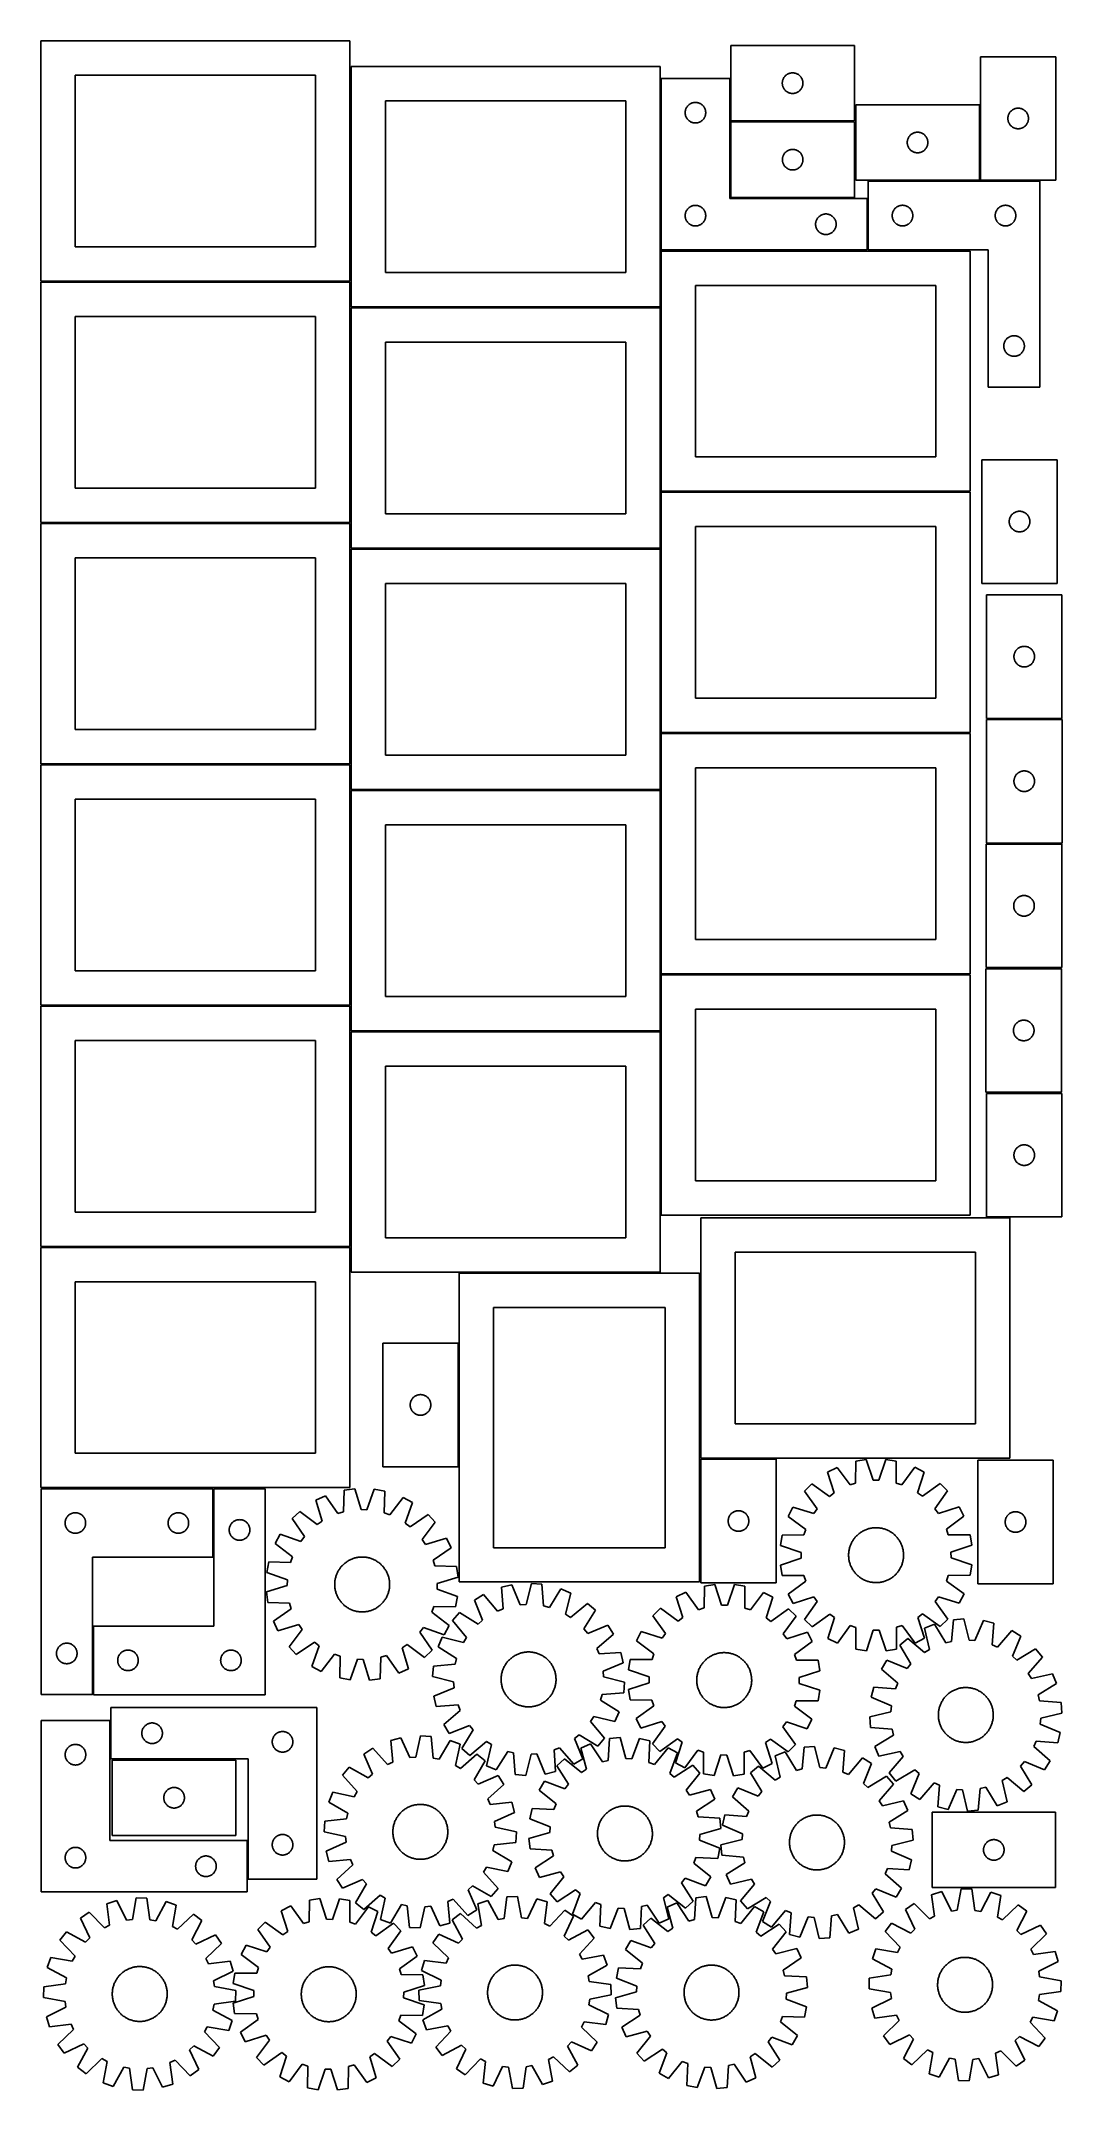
# Model space of a CAD drawing. Header units: millimetres. Extents: x 7 to 1493, y 7 to 2992.
import ezdxf

# ---------------------------------------------------------------- set-up
doc = ezdxf.new("R2010")
doc.units = ezdxf.units.MM
doc.layers.add('CUT', color=7, linetype='CONTINUOUS', true_color=0x000000)

msp = doc.modelspace()

# ---------------------------------------------------------------- linework, layer by layer
at = {"layer": 'CUT'}
for p, q in [((456.524767, 2991.739027), (6.524767, 2991.739027)), ((6.524767, 2991.739027), (6.524767, 2641.739027)), ((456.524767, 2641.739027), (456.524767, 2991.739027)), ((1191.126709, 2985.321075), (1011.126709, 2985.321075)), ((1011.126709, 2985.321075), (1011.126709, 2875.321075)), ((1191.126709, 2875.321075), (1191.126709, 2985.321075)), ((1484.608032, 2968.843049), (1374.608032, 2968.843049)), ((1374.608032, 2968.843049), (1374.608032, 2788.843049)), ((1484.608032, 2788.843049), (1484.608032, 2968.843049)), ((406.524767, 2941.739027), (56.524767, 2941.739027)), ((56.524767, 2941.739027), (56.524767, 2691.739027)), ((406.524767, 2691.739027), (406.524767, 2941.739027)), ((908.049608, 2954.322034), (458.049608, 2954.322034)), ((458.049608, 2954.322034), (458.049608, 2604.322034)), ((908.049608, 2604.322034), (908.049608, 2954.322034)), ((1009.58191, 2937.243194), (909.58191, 2937.243194)), ((909.58191, 2937.243194), (909.58191, 2687.243194)), ((1009.58191, 2762.243194), (1009.58191, 2937.243194)), ((1086.126709, 2930.321075), (1086.146598, 2931.093256)), ((1086.146598, 2929.548893), (1086.126709, 2930.321075)), ((1086.146598, 2931.093256), (1086.206211, 2931.86339)), ((1086.206211, 2928.77876), (1086.146598, 2929.548893)), ((1086.206211, 2931.86339), (1086.305391, 2932.629433)), ((1086.305391, 2928.012716), (1086.206211, 2928.77876)), ((1086.305391, 2932.629433), (1086.443874, 2933.389356)), ((1086.443874, 2927.252794), (1086.305391, 2928.012716)), ((1086.443874, 2933.389356), (1086.621293, 2934.141142)), ((1086.621293, 2926.501008), (1086.443874, 2927.252794)), ((1086.621293, 2934.141142), (1086.837179, 2934.882797)), ((1086.837179, 2925.759352), (1086.621293, 2926.501008)), ((1086.837179, 2934.882797), (1087.090957, 2935.612356)), ((1087.090957, 2925.029793), (1086.837179, 2925.759352)), ((1087.090957, 2935.612356), (1087.381956, 2936.327883)), ((1087.381956, 2936.327883), (1087.709403, 2937.027482)), ((1087.709403, 2937.027482), (1088.072431, 2937.709296)), ((1088.072431, 2937.709296), (1088.470076, 2938.371518)), ((1088.470076, 2938.371518), (1088.901284, 2939.012391)), ((1088.901284, 2939.012391), (1089.364912, 2939.630217)), ((1089.364912, 2939.630217), (1089.85973, 2940.223357)), ((1089.85973, 2940.223357), (1090.384426, 2940.790237)), ((1090.384426, 2940.790237), (1090.937609, 2941.329355)), ((1090.937609, 2941.329355), (1091.517812, 2941.839281)), ((1091.517812, 2941.839281), (1092.123495, 2942.318663)), ((1092.123495, 2942.318663), (1092.753053, 2942.76623)), ((1092.753053, 2942.76623), (1093.404817, 2943.180794)), ((1093.404817, 2943.180794), (1094.077058, 2943.561257)), ((1094.077058, 2943.561257), (1094.767993, 2943.906609)), ((1094.767993, 2943.906609), (1095.475791, 2944.215934)), ((1095.475791, 2944.215934), (1096.198574, 2944.488413)), ((1096.198574, 2944.488413), (1096.934425, 2944.723323)), ((1096.934425, 2944.723323), (1097.681393, 2944.92004)), ((1097.681393, 2944.92004), (1098.437498, 2945.078044)), ((1098.437498, 2945.078044), (1099.200734, 2945.196915)), ((1099.200734, 2945.196915), (1099.969077, 2945.276338)), ((1099.969077, 2945.276338), (1100.740491, 2945.316102)), ((1100.740491, 2945.316102), (1101.512928, 2945.316102)), ((1101.512928, 2945.316102), (1102.284341, 2945.276338)), ((1102.284341, 2945.276338), (1103.052685, 2945.196915)), ((1103.052685, 2945.196915), (1103.815921, 2945.078044)), ((1103.815921, 2945.078044), (1104.572025, 2944.92004)), ((1104.572025, 2944.92004), (1105.318994, 2944.723323)), ((1105.318994, 2944.723323), (1106.054845, 2944.488413)), ((1106.054845, 2944.488413), (1106.777628, 2944.215934)), ((1106.777628, 2944.215934), (1107.485425, 2943.906609)), ((1107.485425, 2943.906609), (1108.17636, 2943.561257)), ((1108.17636, 2943.561257), (1108.848601, 2943.180794)), ((1108.848601, 2943.180794), (1109.500365, 2942.76623)), ((1109.500365, 2942.76623), (1110.129923, 2942.318663)), ((1110.129923, 2942.318663), (1110.735607, 2941.839281)), ((1110.735607, 2941.839281), (1111.315809, 2941.329355)), ((1111.315809, 2941.329355), (1111.868992, 2940.790237)), ((1111.868992, 2940.790237), (1112.393688, 2940.223357)), ((1112.393688, 2940.223357), (1112.888506, 2939.630217)), ((1112.888506, 2939.630217), (1113.352134, 2939.012391)), ((1113.352134, 2939.012391), (1113.783343, 2938.371518)), ((1113.783343, 2938.371518), (1114.180988, 2937.709296)), ((1114.180988, 2937.709296), (1114.544015, 2937.027482)), ((1114.544015, 2937.027482), (1114.871463, 2936.327883)), ((1114.871463, 2936.327883), (1115.162462, 2935.612356)), ((1115.162462, 2935.612356), (1115.41624, 2934.882797)), ((1115.41624, 2925.759352), (1115.162462, 2925.029793)), ((1115.41624, 2934.882797), (1115.632125, 2934.141142)), ((1115.632125, 2926.501008), (1115.41624, 2925.759352)), ((1115.632125, 2934.141142), (1115.809545, 2933.389356)), ((1115.809545, 2927.252794), (1115.632125, 2926.501008)), ((1115.809545, 2933.389356), (1115.948028, 2932.629433)), ((1115.948028, 2928.012716), (1115.809545, 2927.252794)), ((1115.948028, 2932.629433), (1116.047207, 2931.86339)), ((1116.047207, 2928.77876), (1115.948028, 2928.012716)), ((1116.047207, 2931.86339), (1116.106821, 2931.093256)), ((1116.106821, 2929.548893), (1116.047207, 2928.77876)), ((1116.106821, 2931.093256), (1116.126709, 2930.321075)), ((1116.126709, 2930.321075), (1116.106821, 2929.548893)), ((858.049608, 2904.322034), (508.049608, 2904.322034)), ((508.049608, 2904.322034), (508.049608, 2654.322034)), ((858.049608, 2654.322034), (858.049608, 2904.322034)), ((946.925276, 2895.293637), (947.356485, 2895.93451)), ((947.356485, 2895.93451), (947.820113, 2896.552336)), ((947.820113, 2896.552336), (948.314931, 2897.145476)), ((948.314931, 2897.145476), (948.839627, 2897.712356)), ((948.839627, 2897.712356), (949.39281, 2898.251474)), ((949.39281, 2898.251474), (949.973012, 2898.7614)), ((949.973012, 2898.7614), (950.578696, 2899.240782)), ((950.578696, 2899.240782), (951.208254, 2899.688349)), ((951.208254, 2899.688349), (951.860018, 2900.102913)), ((951.860018, 2900.102913), (952.532259, 2900.483376)), ((952.532259, 2900.483376), (953.223194, 2900.828728)), ((953.223194, 2900.828728), (953.930991, 2901.138053)), ((953.930991, 2901.138053), (954.653774, 2901.410532)), ((954.653774, 2901.410532), (955.389625, 2901.645442)), ((955.389625, 2901.645442), (956.136594, 2901.842159)), ((956.136594, 2901.842159), (956.892698, 2902.000163)), ((956.892698, 2902.000163), (957.655935, 2902.119034)), ((957.655935, 2902.119034), (958.424278, 2902.198457)), ((958.424278, 2902.198457), (959.195691, 2902.238221)), ((959.195691, 2902.238221), (959.968129, 2902.238221)), ((959.968129, 2902.238221), (960.739542, 2902.198457)), ((960.739542, 2902.198457), (961.507885, 2902.119034)), ((961.507885, 2902.119034), (962.271121, 2902.000163)), ((962.271121, 2902.000163), (963.027226, 2901.842159)), ((963.027226, 2901.842159), (963.774194, 2901.645442)), ((963.774194, 2901.645442), (964.510046, 2901.410532)), ((964.510046, 2901.410532), (965.232828, 2901.138053)), ((965.232828, 2901.138053), (965.940626, 2900.828728)), ((965.940626, 2900.828728), (966.631561, 2900.483376)), ((966.631561, 2900.483376), (967.303802, 2900.102913)), ((967.303802, 2900.102913), (967.955566, 2899.688349)), ((967.955566, 2899.688349), (968.585124, 2899.240782)), ((968.585124, 2899.240782), (969.190808, 2898.7614)), ((969.190808, 2898.7614), (969.77101, 2898.251474)), ((969.77101, 2898.251474), (970.324193, 2897.712356)), ((970.324193, 2897.712356), (970.848889, 2897.145476)), ((970.848889, 2897.145476), (971.343707, 2896.552336)), ((971.343707, 2896.552336), (971.807335, 2895.93451)), ((971.807335, 2895.93451), (972.238543, 2895.293637)), ((1087.381956, 2924.314266), (1087.090957, 2925.029793)), ((1087.709403, 2923.614668), (1087.381956, 2924.314266)), ((1088.072431, 2922.932854), (1087.709403, 2923.614668)), ((1088.470076, 2922.270632), (1088.072431, 2922.932854)), ((1088.901284, 2921.629758), (1088.470076, 2922.270632)), ((1089.364912, 2921.011933), (1088.901284, 2921.629758)), ((1089.85973, 2920.418793), (1089.364912, 2921.011933)), ((1090.384426, 2919.851912), (1089.85973, 2920.418793)), ((1090.937609, 2919.312794), (1090.384426, 2919.851912)), ((1091.517812, 2918.802868), (1090.937609, 2919.312794)), ((1092.123495, 2918.323486), (1091.517812, 2918.802868)), ((1092.753053, 2917.87592), (1092.123495, 2918.323486)), ((1093.404817, 2917.461355), (1092.753053, 2917.87592)), ((1094.077058, 2917.080893), (1093.404817, 2917.461355)), ((1094.767993, 2916.735541), (1094.077058, 2917.080893)), ((1095.475791, 2916.426215), (1094.767993, 2916.735541)), ((1096.198574, 2916.153736), (1095.475791, 2916.426215)), ((1096.934425, 2915.918827), (1096.198574, 2916.153736)), ((1097.681393, 2915.722109), (1096.934425, 2915.918827)), ((1098.437498, 2915.564105), (1097.681393, 2915.722109)), ((1099.200734, 2915.445235), (1098.437498, 2915.564105)), ((1099.969077, 2915.365812), (1099.200734, 2915.445235)), ((1100.740491, 2915.326048), (1099.969077, 2915.365812)), ((1101.512928, 2915.326048), (1100.740491, 2915.326048)), ((1102.284341, 2915.365812), (1101.512928, 2915.326048)), ((1103.052685, 2915.445235), (1102.284341, 2915.365812)), ((1103.815921, 2915.564105), (1103.052685, 2915.445235)), ((1104.572025, 2915.722109), (1103.815921, 2915.564105)), ((1105.318994, 2915.918827), (1104.572025, 2915.722109)), ((1106.054845, 2916.153736), (1105.318994, 2915.918827)), ((1106.777628, 2916.426215), (1106.054845, 2916.153736)), ((1107.485425, 2916.735541), (1106.777628, 2916.426215)), ((1108.17636, 2917.080893), (1107.485425, 2916.735541)), ((1108.848601, 2917.461355), (1108.17636, 2917.080893)), ((1109.500365, 2917.87592), (1108.848601, 2917.461355)), ((1110.129923, 2918.323486), (1109.500365, 2917.87592)), ((1110.735607, 2918.802868), (1110.129923, 2918.323486)), ((1111.315809, 2919.312794), (1110.735607, 2918.802868)), ((1111.868992, 2919.851912), (1111.315809, 2919.312794)), ((1112.393688, 2920.418793), (1111.868992, 2919.851912)), ((1112.888506, 2921.011933), (1112.393688, 2920.418793)), ((1113.352134, 2921.629758), (1112.888506, 2921.011933)), ((1113.783343, 2922.270632), (1113.352134, 2921.629758)), ((1114.180988, 2922.932854), (1113.783343, 2922.270632)), ((1114.544015, 2923.614668), (1114.180988, 2922.932854)), ((1114.871463, 2924.314266), (1114.544015, 2923.614668)), ((1115.162462, 2925.029793), (1114.871463, 2924.314266)), ((1373.08313, 2898.843047), (1193.08313, 2898.843047)), ((1193.08313, 2898.843047), (1193.08313, 2788.843047)), ((1373.08313, 2788.843047), (1373.08313, 2898.843047)), ((944.58191, 2887.243194), (944.601799, 2888.015375)), ((944.601799, 2886.471012), (944.58191, 2887.243194)), ((944.601799, 2888.015375), (944.661412, 2888.785509)), ((944.661412, 2885.700879), (944.601799, 2886.471012)), ((944.661412, 2888.785509), (944.760591, 2889.551552)), ((944.760591, 2884.934835), (944.661412, 2885.700879)), ((944.760591, 2889.551552), (944.899075, 2890.311475)), ((944.899075, 2884.174913), (944.760591, 2884.934835)), ((944.899075, 2890.311475), (945.076494, 2891.063261)), ((945.076494, 2883.423127), (944.899075, 2884.174913)), ((945.076494, 2891.063261), (945.292379, 2891.804916)), ((945.292379, 2882.681471), (945.076494, 2883.423127)), ((945.292379, 2891.804916), (945.546158, 2892.534475)), ((945.546158, 2881.951912), (945.292379, 2882.681471)), ((945.546158, 2892.534475), (945.837156, 2893.250002)), ((945.837156, 2881.236385), (945.546158, 2881.951912)), ((945.837156, 2893.250002), (946.164604, 2893.949601)), ((946.164604, 2880.536787), (945.837156, 2881.236385)), ((946.164604, 2893.949601), (946.527631, 2894.631415)), ((946.527631, 2879.854973), (946.164604, 2880.536787)), ((946.527631, 2894.631415), (946.925276, 2895.293637)), ((946.925276, 2879.192751), (946.527631, 2879.854973)), ((947.356485, 2878.551877), (946.925276, 2879.192751)), ((947.820113, 2877.934051), (947.356485, 2878.551877)), ((948.314931, 2877.340912), (947.820113, 2877.934051)), ((948.839627, 2876.774031), (948.314931, 2877.340912)), ((949.39281, 2876.234913), (948.839627, 2876.774031)), ((949.973012, 2875.724987), (949.39281, 2876.234913)), ((950.578696, 2875.245605), (949.973012, 2875.724987)), ((951.208254, 2874.798039), (950.578696, 2875.245605)), ((951.860018, 2874.383474), (951.208254, 2874.798039)), ((952.532259, 2874.003012), (951.860018, 2874.383474)), ((953.223194, 2873.65766), (952.532259, 2874.003012)), ((953.930991, 2873.348334), (953.223194, 2873.65766)), ((954.653774, 2873.075855), (953.930991, 2873.348334)), ((955.389625, 2872.840946), (954.653774, 2873.075855)), ((956.136594, 2872.644228), (955.389625, 2872.840946)), ((956.892698, 2872.486224), (956.136594, 2872.644228)), ((957.655935, 2872.367354), (956.892698, 2872.486224)), ((958.424278, 2872.287931), (957.655935, 2872.367354)), ((959.195691, 2872.248167), (958.424278, 2872.287931)), ((959.968129, 2872.248167), (959.195691, 2872.248167)), ((960.739542, 2872.287931), (959.968129, 2872.248167)), ((961.507885, 2872.367354), (960.739542, 2872.287931)), ((962.271121, 2872.486224), (961.507885, 2872.367354)), ((963.027226, 2872.644228), (962.271121, 2872.486224)), ((963.774194, 2872.840946), (963.027226, 2872.644228)), ((964.510046, 2873.075855), (963.774194, 2872.840946)), ((965.232828, 2873.348334), (964.510046, 2873.075855)), ((965.940626, 2873.65766), (965.232828, 2873.348334)), ((966.631561, 2874.003012), (965.940626, 2873.65766)), ((967.303802, 2874.383474), (966.631561, 2874.003012)), ((967.955566, 2874.798039), (967.303802, 2874.383474)), ((968.585124, 2875.245605), (967.955566, 2874.798039)), ((969.190808, 2875.724987), (968.585124, 2875.245605)), ((969.77101, 2876.234913), (969.190808, 2875.724987)), ((970.324193, 2876.774031), (969.77101, 2876.234913)), ((970.848889, 2877.340912), (970.324193, 2876.774031)), ((971.343707, 2877.934051), (970.848889, 2877.340912)), ((971.807335, 2878.551877), (971.343707, 2877.934051)), ((972.238543, 2879.192751), (971.807335, 2878.551877)), ((972.238543, 2895.293637), (972.636188, 2894.631415)), ((972.636188, 2879.854973), (972.238543, 2879.192751)), ((972.636188, 2894.631415), (972.999216, 2893.949601)), ((972.999216, 2880.536787), (972.636188, 2879.854973)), ((972.999216, 2893.949601), (973.326663, 2893.250002)), ((973.326663, 2881.236385), (972.999216, 2880.536787)), ((973.326663, 2893.250002), (973.617662, 2892.534475)), ((973.617662, 2881.951912), (973.326663, 2881.236385)), ((973.617662, 2892.534475), (973.871441, 2891.804916)), ((973.871441, 2882.681471), (973.617662, 2881.951912)), ((973.871441, 2891.804916), (974.087326, 2891.063261)), ((974.087326, 2883.423127), (973.871441, 2882.681471)), ((974.087326, 2891.063261), (974.264745, 2890.311475)), ((974.264745, 2884.174913), (974.087326, 2883.423127)), ((974.264745, 2890.311475), (974.403228, 2889.551552)), ((974.403228, 2884.934835), (974.264745, 2884.174913)), ((974.403228, 2889.551552), (974.502408, 2888.785509)), ((974.502408, 2885.700879), (974.403228, 2884.934835)), ((974.502408, 2888.785509), (974.562021, 2888.015375)), ((974.562021, 2886.471012), (974.502408, 2885.700879)), ((974.562021, 2888.015375), (974.58191, 2887.243194)), ((974.58191, 2887.243194), (974.562021, 2886.471012)), ((1011.126709, 2875.321075), (1191.126709, 2875.321075)), ((1191.215332, 2873.796417), (1011.215332, 2873.796417)), ((1011.215332, 2873.796417), (1011.215332, 2763.796417)), ((1191.215332, 2763.796417), (1191.215332, 2873.796417)), ((1414.613005, 2879.229267), (1414.652769, 2880.00068)), ((1414.613005, 2878.45683), (1414.613005, 2879.229267)), ((1414.652769, 2877.685417), (1414.613005, 2878.45683)), ((1414.652769, 2880.00068), (1414.732192, 2880.769024)), ((1414.732192, 2876.917073), (1414.652769, 2877.685417)), ((1414.732192, 2880.769024), (1414.851063, 2881.53226)), ((1414.851063, 2876.153837), (1414.732192, 2876.917073)), ((1414.851063, 2881.53226), (1415.009066, 2882.288365)), ((1415.009066, 2875.397732), (1414.851063, 2876.153837)), ((1415.009066, 2882.288365), (1415.205784, 2883.035333)), ((1415.205784, 2874.650764), (1415.009066, 2875.397732)), ((1415.205784, 2883.035333), (1415.440693, 2883.771184)), ((1415.440693, 2873.914913), (1415.205784, 2874.650764)), ((1415.440693, 2883.771184), (1415.713172, 2884.493967)), ((1415.713172, 2873.19213), (1415.440693, 2873.914913)), ((1415.713172, 2884.493967), (1416.022498, 2885.201764)), ((1416.022498, 2872.484333), (1415.713172, 2873.19213)), ((1416.022498, 2885.201764), (1416.36785, 2885.8927)), ((1416.36785, 2871.793397), (1416.022498, 2872.484333)), ((1416.36785, 2885.8927), (1416.748312, 2886.564941)), ((1416.748312, 2871.121156), (1416.36785, 2871.793397)), ((1416.748312, 2886.564941), (1417.162877, 2887.216704)), ((1417.162877, 2870.469393), (1416.748312, 2871.121156)), ((1417.162877, 2887.216704), (1417.610443, 2887.846263)), ((1417.610443, 2869.839834), (1417.162877, 2870.469393)), ((1417.610443, 2887.846263), (1418.089825, 2888.451946)), ((1418.089825, 2869.234151), (1417.610443, 2869.839834)), ((1418.089825, 2888.451946), (1418.599751, 2889.032149)), ((1418.599751, 2868.653948), (1418.089825, 2869.234151)), ((1418.599751, 2889.032149), (1419.138869, 2889.585331)), ((1419.138869, 2868.100766), (1418.599751, 2868.653948)), ((1419.138869, 2889.585331), (1419.70575, 2890.110027)), ((1419.70575, 2867.57607), (1419.138869, 2868.100766)), ((1419.70575, 2890.110027), (1420.29889, 2890.604846)), ((1420.29889, 2867.081251), (1419.70575, 2867.57607)), ((1420.29889, 2890.604846), (1420.916715, 2891.068474)), ((1420.916715, 2866.617623), (1420.29889, 2867.081251)), ((1420.916715, 2891.068474), (1421.557589, 2891.499682)), ((1421.557589, 2866.186415), (1420.916715, 2866.617623)), ((1421.557589, 2891.499682), (1422.219811, 2891.897327)), ((1422.219811, 2865.78877), (1421.557589, 2866.186415)), ((1422.219811, 2891.897327), (1422.901625, 2892.260355)), ((1422.901625, 2892.260355), (1423.601223, 2892.587802)), ((1423.601223, 2892.587802), (1424.316751, 2892.878801)), ((1424.316751, 2892.878801), (1425.046309, 2893.132579)), ((1425.046309, 2893.132579), (1425.787965, 2893.348464)), ((1425.787965, 2893.348464), (1426.539751, 2893.525884)), ((1426.539751, 2893.525884), (1427.299673, 2893.664367)), ((1427.299673, 2893.664367), (1428.065717, 2893.763547)), ((1428.065717, 2893.763547), (1428.83585, 2893.82316)), ((1428.83585, 2893.82316), (1429.608032, 2893.843049)), ((1429.608032, 2893.843049), (1430.380213, 2893.82316)), ((1430.380213, 2893.82316), (1431.150347, 2893.763547)), ((1431.150347, 2893.763547), (1431.91639, 2893.664367)), ((1431.91639, 2893.664367), (1432.676313, 2893.525884)), ((1432.676313, 2893.525884), (1433.428099, 2893.348464)), ((1433.428099, 2893.348464), (1434.169754, 2893.132579)), ((1434.169754, 2893.132579), (1434.899313, 2892.878801)), ((1434.899313, 2892.878801), (1435.61484, 2892.587802)), ((1435.61484, 2892.587802), (1436.314439, 2892.260355)), ((1436.314439, 2892.260355), (1436.996253, 2891.897327)), ((1436.996253, 2891.897327), (1437.658475, 2891.499682)), ((1437.658475, 2866.186415), (1436.996253, 2865.78877)), ((1437.658475, 2891.499682), (1438.299348, 2891.068474)), ((1438.299348, 2866.617623), (1437.658475, 2866.186415)), ((1438.299348, 2891.068474), (1438.917174, 2890.604846)), ((1438.917174, 2867.081251), (1438.299348, 2866.617623)), ((1438.917174, 2890.604846), (1439.510314, 2890.110027)), ((1439.510314, 2867.57607), (1438.917174, 2867.081251)), ((1439.510314, 2890.110027), (1440.077194, 2889.585331)), ((1440.077194, 2868.100766), (1439.510314, 2867.57607)), ((1440.077194, 2889.585331), (1440.616312, 2889.032149)), ((1440.616312, 2868.653948), (1440.077194, 2868.100766)), ((1440.616312, 2889.032149), (1441.126239, 2888.451946)), ((1441.126239, 2869.234151), (1440.616312, 2868.653948)), ((1441.126239, 2888.451946), (1441.60562, 2887.846263)), ((1441.60562, 2869.839834), (1441.126239, 2869.234151)), ((1441.60562, 2887.846263), (1442.053187, 2887.216704)), ((1442.053187, 2870.469393), (1441.60562, 2869.839834)), ((1442.053187, 2887.216704), (1442.467751, 2886.564941)), ((1442.467751, 2871.121156), (1442.053187, 2870.469393)), ((1442.467751, 2886.564941), (1442.848214, 2885.8927)), ((1442.848214, 2871.793397), (1442.467751, 2871.121156)), ((1442.848214, 2885.8927), (1443.193566, 2885.201764)), ((1443.193566, 2872.484333), (1442.848214, 2871.793397)), ((1443.193566, 2885.201764), (1443.502891, 2884.493967)), ((1443.502891, 2873.19213), (1443.193566, 2872.484333)), ((1443.502891, 2884.493967), (1443.77537, 2883.771184)), ((1443.77537, 2873.914913), (1443.502891, 2873.19213)), ((1443.77537, 2883.771184), (1444.01028, 2883.035333)), ((1444.01028, 2874.650764), (1443.77537, 2873.914913)), ((1444.01028, 2883.035333), (1444.206997, 2882.288365)), ((1444.206997, 2875.397732), (1444.01028, 2874.650764)), ((1444.206997, 2882.288365), (1444.365001, 2881.53226)), ((1444.365001, 2876.153837), (1444.206997, 2875.397732)), ((1444.365001, 2881.53226), (1444.483872, 2880.769024)), ((1444.483872, 2876.917073), (1444.365001, 2876.153837)), ((1444.483872, 2880.769024), (1444.563295, 2880.00068)), ((1444.563295, 2877.685417), (1444.483872, 2876.917073)), ((1444.563295, 2880.00068), (1444.603059, 2879.229267)), ((1444.603059, 2878.45683), (1444.563295, 2877.685417)), ((1444.603059, 2879.229267), (1444.603059, 2878.45683)), ((1268.08313, 2843.843047), (1268.103019, 2844.615229)), ((1268.103019, 2843.070866), (1268.08313, 2843.843047)), ((1268.103019, 2844.615229), (1268.162632, 2845.385362)), ((1268.162632, 2842.300732), (1268.103019, 2843.070866)), ((1268.162632, 2845.385362), (1268.261812, 2846.151406)), ((1268.261812, 2841.534689), (1268.162632, 2842.300732)), ((1268.261812, 2846.151406), (1268.400295, 2846.911328)), ((1268.400295, 2840.774766), (1268.261812, 2841.534689)), ((1268.400295, 2846.911328), (1268.577714, 2847.663114)), ((1268.577714, 2840.022981), (1268.400295, 2840.774766)), ((1268.577714, 2847.663114), (1268.793599, 2848.40477)), ((1268.793599, 2839.281325), (1268.577714, 2840.022981)), ((1268.793599, 2848.40477), (1269.047378, 2849.134329)), ((1269.047378, 2838.551766), (1268.793599, 2839.281325)), ((1269.047378, 2849.134329), (1269.338377, 2849.849856)), ((1269.338377, 2837.836239), (1269.047378, 2838.551766)), ((1269.338377, 2849.849856), (1269.665824, 2850.549454)), ((1269.665824, 2837.136641), (1269.338377, 2837.836239)), ((1269.665824, 2850.549454), (1270.028852, 2851.231268)), ((1270.028852, 2836.454826), (1269.665824, 2837.136641)), ((1270.028852, 2851.231268), (1270.426497, 2851.89349)), ((1270.426497, 2835.792605), (1270.028852, 2836.454826)), ((1270.426497, 2851.89349), (1270.857705, 2852.534364)), ((1270.857705, 2852.534364), (1271.321333, 2853.15219)), ((1271.321333, 2853.15219), (1271.816151, 2853.745329)), ((1271.816151, 2853.745329), (1272.340847, 2854.31221)), ((1272.340847, 2854.31221), (1272.89403, 2854.851328)), ((1272.89403, 2854.851328), (1273.474232, 2855.361254)), ((1273.474232, 2855.361254), (1274.079916, 2855.840636)), ((1274.079916, 2855.840636), (1274.709474, 2856.288203)), ((1274.709474, 2856.288203), (1275.361238, 2856.702767)), ((1275.361238, 2856.702767), (1276.033479, 2857.083229)), ((1276.033479, 2857.083229), (1276.724414, 2857.428581)), ((1276.724414, 2857.428581), (1277.432212, 2857.737907)), ((1277.432212, 2857.737907), (1278.154994, 2858.010386)), ((1278.154994, 2858.010386), (1278.890846, 2858.245296)), ((1278.890846, 2858.245296), (1279.637814, 2858.442013)), ((1279.637814, 2858.442013), (1280.393919, 2858.600017)), ((1280.393919, 2858.600017), (1281.157155, 2858.718888)), ((1281.157155, 2858.718888), (1281.925498, 2858.79831)), ((1281.925498, 2858.79831), (1282.696911, 2858.838074)), ((1282.696911, 2858.838074), (1283.469349, 2858.838074)), ((1283.469349, 2858.838074), (1284.240762, 2858.79831)), ((1284.240762, 2858.79831), (1285.009105, 2858.718888)), ((1285.009105, 2858.718888), (1285.772342, 2858.600017)), ((1285.772342, 2858.600017), (1286.528446, 2858.442013)), ((1286.528446, 2858.442013), (1287.275415, 2858.245296)), ((1287.275415, 2858.245296), (1288.011266, 2858.010386)), ((1288.011266, 2858.010386), (1288.734049, 2857.737907)), ((1288.734049, 2857.737907), (1289.441846, 2857.428581)), ((1289.441846, 2857.428581), (1290.132781, 2857.083229)), ((1290.132781, 2857.083229), (1290.805022, 2856.702767)), ((1290.805022, 2856.702767), (1291.456786, 2856.288203)), ((1291.456786, 2856.288203), (1292.086344, 2855.840636)), ((1292.086344, 2855.840636), (1292.692028, 2855.361254)), ((1292.692028, 2855.361254), (1293.27223, 2854.851328)), ((1293.27223, 2854.851328), (1293.825413, 2854.31221)), ((1293.825413, 2854.31221), (1294.350109, 2853.745329)), ((1294.350109, 2853.745329), (1294.844927, 2853.15219)), ((1294.844927, 2853.15219), (1295.308555, 2852.534364)), ((1295.308555, 2852.534364), (1295.739764, 2851.89349)), ((1295.739764, 2851.89349), (1296.137409, 2851.231268)), ((1296.137409, 2836.454826), (1295.739764, 2835.792605)), ((1296.137409, 2851.231268), (1296.500436, 2850.549454)), ((1296.500436, 2837.136641), (1296.137409, 2836.454826)), ((1296.500436, 2850.549454), (1296.827884, 2849.849856)), ((1296.827884, 2837.836239), (1296.500436, 2837.136641)), ((1296.827884, 2849.849856), (1297.118882, 2849.134329)), ((1297.118882, 2838.551766), (1296.827884, 2837.836239)), ((1297.118882, 2849.134329), (1297.372661, 2848.40477)), ((1297.372661, 2839.281325), (1297.118882, 2838.551766)), ((1297.372661, 2848.40477), (1297.588546, 2847.663114)), ((1297.588546, 2840.022981), (1297.372661, 2839.281325)), ((1297.588546, 2847.663114), (1297.765965, 2846.911328)), ((1297.765965, 2840.774766), (1297.588546, 2840.022981)), ((1297.765965, 2846.911328), (1297.904449, 2846.151406)), ((1297.904449, 2841.534689), (1297.765965, 2840.774766)), ((1297.904449, 2846.151406), (1298.003628, 2845.385362)), ((1298.003628, 2842.300732), (1297.904449, 2841.534689)), ((1298.003628, 2845.385362), (1298.063241, 2844.615229)), ((1298.063241, 2843.070866), (1298.003628, 2842.300732)), ((1298.063241, 2844.615229), (1298.08313, 2843.843047)), ((1298.08313, 2843.843047), (1298.063241, 2843.070866)), ((1422.901625, 2865.425742), (1422.219811, 2865.78877)), ((1423.601223, 2865.098295), (1422.901625, 2865.425742)), ((1424.316751, 2864.807296), (1423.601223, 2865.098295)), ((1425.046309, 2864.553518), (1424.316751, 2864.807296)), ((1425.787965, 2864.337633), (1425.046309, 2864.553518)), ((1426.539751, 2864.160213), (1425.787965, 2864.337633)), ((1427.299673, 2864.02173), (1426.539751, 2864.160213)), ((1428.065717, 2863.92255), (1427.299673, 2864.02173)), ((1428.83585, 2863.862937), (1428.065717, 2863.92255)), ((1429.608032, 2863.843049), (1428.83585, 2863.862937)), ((1430.380213, 2863.862937), (1429.608032, 2863.843049)), ((1431.150347, 2863.92255), (1430.380213, 2863.862937)), ((1431.91639, 2864.02173), (1431.150347, 2863.92255)), ((1432.676313, 2864.160213), (1431.91639, 2864.02173)), ((1433.428099, 2864.337633), (1432.676313, 2864.160213)), ((1434.169754, 2864.553518), (1433.428099, 2864.337633)), ((1434.899313, 2864.807296), (1434.169754, 2864.553518)), ((1435.61484, 2865.098295), (1434.899313, 2864.807296)), ((1436.314439, 2865.425742), (1435.61484, 2865.098295)), ((1436.996253, 2865.78877), (1436.314439, 2865.425742)), ((1086.215332, 2818.796417), (1086.235221, 2819.568598)), ((1086.235221, 2818.024235), (1086.215332, 2818.796417)), ((1086.235221, 2819.568598), (1086.294834, 2820.338732)), ((1086.294834, 2817.254102), (1086.235221, 2818.024235)), ((1086.294834, 2820.338732), (1086.394014, 2821.104775)), ((1086.394014, 2816.488058), (1086.294834, 2817.254102)), ((1086.394014, 2821.104775), (1086.532497, 2821.864698)), ((1086.532497, 2815.728136), (1086.394014, 2816.488058)), ((1086.532497, 2821.864698), (1086.709916, 2822.616483)), ((1086.709916, 2814.97635), (1086.532497, 2815.728136)), ((1086.709916, 2822.616483), (1086.925802, 2823.358139)), ((1086.925802, 2814.234694), (1086.709916, 2814.97635)), ((1086.925802, 2823.358139), (1087.17958, 2824.087698)), ((1087.17958, 2813.505135), (1086.925802, 2814.234694)), ((1087.17958, 2824.087698), (1087.470579, 2824.803225)), ((1087.470579, 2812.789608), (1087.17958, 2813.505135)), ((1087.470579, 2824.803225), (1087.798026, 2825.502823)), ((1087.798026, 2812.09001), (1087.470579, 2812.789608)), ((1087.798026, 2825.502823), (1088.161054, 2826.184638)), ((1088.161054, 2811.408196), (1087.798026, 2812.09001)), ((1088.161054, 2826.184638), (1088.558699, 2826.846859)), ((1088.558699, 2810.745974), (1088.161054, 2811.408196)), ((1088.558699, 2826.846859), (1088.989907, 2827.487733)), ((1088.989907, 2810.1051), (1088.558699, 2810.745974)), ((1088.989907, 2827.487733), (1089.453535, 2828.105559)), ((1089.453535, 2809.487274), (1088.989907, 2810.1051)), ((1089.453535, 2828.105559), (1089.948353, 2828.698698)), ((1089.948353, 2808.894135), (1089.453535, 2809.487274)), ((1089.948353, 2828.698698), (1090.473049, 2829.265579)), ((1090.473049, 2808.327254), (1089.948353, 2808.894135)), ((1090.473049, 2829.265579), (1091.026232, 2829.804697)), ((1091.026232, 2807.788136), (1090.473049, 2808.327254)), ((1091.026232, 2829.804697), (1091.606435, 2830.314623)), ((1091.606435, 2807.27821), (1091.026232, 2807.788136)), ((1091.606435, 2830.314623), (1092.212118, 2830.794005)), ((1092.212118, 2806.798828), (1091.606435, 2807.27821)), ((1092.212118, 2830.794005), (1092.841676, 2831.241572)), ((1092.841676, 2806.351261), (1092.212118, 2806.798828)), ((1092.841676, 2831.241572), (1093.49344, 2831.656136)), ((1093.49344, 2805.936697), (1092.841676, 2806.351261)), ((1093.49344, 2831.656136), (1094.165681, 2832.036599)), ((1094.165681, 2832.036599), (1094.856616, 2832.381951)), ((1094.856616, 2832.381951), (1095.564414, 2832.691276)), ((1095.564414, 2832.691276), (1096.287197, 2832.963755)), ((1096.287197, 2832.963755), (1097.023048, 2833.198665)), ((1097.023048, 2833.198665), (1097.770016, 2833.395382)), ((1097.770016, 2833.395382), (1098.526121, 2833.553386)), ((1098.526121, 2833.553386), (1099.289357, 2833.672257)), ((1099.289357, 2833.672257), (1100.0577, 2833.751679)), ((1100.0577, 2833.751679), (1100.829114, 2833.791444)), ((1100.829114, 2833.791444), (1101.601551, 2833.791444)), ((1101.601551, 2833.791444), (1102.372964, 2833.751679)), ((1102.372964, 2833.751679), (1103.141308, 2833.672257)), ((1103.141308, 2833.672257), (1103.904544, 2833.553386)), ((1103.904544, 2833.553386), (1104.660648, 2833.395382)), ((1104.660648, 2833.395382), (1105.407617, 2833.198665)), ((1105.407617, 2833.198665), (1106.143468, 2832.963755)), ((1106.143468, 2832.963755), (1106.866251, 2832.691276)), ((1106.866251, 2832.691276), (1107.574048, 2832.381951)), ((1107.574048, 2832.381951), (1108.264983, 2832.036599)), ((1108.264983, 2832.036599), (1108.937224, 2831.656136)), ((1108.937224, 2831.656136), (1109.588988, 2831.241572)), ((1109.588988, 2806.351261), (1108.937224, 2805.936697)), ((1109.588988, 2831.241572), (1110.218546, 2830.794005)), ((1110.218546, 2806.798828), (1109.588988, 2806.351261)), ((1110.218546, 2830.794005), (1110.82423, 2830.314623)), ((1110.82423, 2807.27821), (1110.218546, 2806.798828)), ((1110.82423, 2830.314623), (1111.404432, 2829.804697)), ((1111.404432, 2807.788136), (1110.82423, 2807.27821)), ((1111.404432, 2829.804697), (1111.957615, 2829.265579)), ((1111.957615, 2808.327254), (1111.404432, 2807.788136)), ((1111.957615, 2829.265579), (1112.482311, 2828.698698)), ((1112.482311, 2808.894135), (1111.957615, 2808.327254)), ((1112.482311, 2828.698698), (1112.977129, 2828.105559)), ((1112.977129, 2809.487274), (1112.482311, 2808.894135)), ((1112.977129, 2828.105559), (1113.440757, 2827.487733)), ((1113.440757, 2810.1051), (1112.977129, 2809.487274)), ((1113.440757, 2827.487733), (1113.871966, 2826.846859)), ((1113.871966, 2810.745974), (1113.440757, 2810.1051)), ((1113.871966, 2826.846859), (1114.269611, 2826.184638)), ((1114.269611, 2811.408196), (1113.871966, 2810.745974)), ((1114.269611, 2826.184638), (1114.632639, 2825.502823)), ((1114.632639, 2812.09001), (1114.269611, 2811.408196)), ((1114.632639, 2825.502823), (1114.960086, 2824.803225)), ((1114.960086, 2812.789608), (1114.632639, 2812.09001)), ((1114.960086, 2824.803225), (1115.251085, 2824.087698)), ((1115.251085, 2813.505135), (1114.960086, 2812.789608)), ((1115.251085, 2824.087698), (1115.504863, 2823.358139)), ((1115.504863, 2814.234694), (1115.251085, 2813.505135)), ((1115.504863, 2823.358139), (1115.720748, 2822.616483)), ((1115.720748, 2814.97635), (1115.504863, 2814.234694)), ((1115.720748, 2822.616483), (1115.898168, 2821.864698)), ((1115.898168, 2815.728136), (1115.720748, 2814.97635)), ((1115.898168, 2821.864698), (1116.036651, 2821.104775)), ((1116.036651, 2816.488058), (1115.898168, 2815.728136)), ((1116.036651, 2821.104775), (1116.13583, 2820.338732)), ((1116.13583, 2817.254102), (1116.036651, 2816.488058)), ((1116.13583, 2820.338732), (1116.195444, 2819.568598)), ((1116.195444, 2818.024235), (1116.13583, 2817.254102)), ((1116.195444, 2819.568598), (1116.215332, 2818.796417)), ((1116.215332, 2818.796417), (1116.195444, 2818.024235)), ((1270.857705, 2835.151731), (1270.426497, 2835.792605)), ((1271.321333, 2834.533905), (1270.857705, 2835.151731)), ((1271.816151, 2833.940766), (1271.321333, 2834.533905)), ((1272.340847, 2833.373885), (1271.816151, 2833.940766)), ((1272.89403, 2832.834767), (1272.340847, 2833.373885)), ((1273.474232, 2832.324841), (1272.89403, 2832.834767)), ((1274.079916, 2831.845459), (1273.474232, 2832.324841)), ((1274.709474, 2831.397892), (1274.079916, 2831.845459)), ((1275.361238, 2830.983328), (1274.709474, 2831.397892)), ((1276.033479, 2830.602865), (1275.361238, 2830.983328)), ((1276.724414, 2830.257513), (1276.033479, 2830.602865)), ((1277.432212, 2829.948188), (1276.724414, 2830.257513)), ((1278.154994, 2829.675709), (1277.432212, 2829.948188)), ((1278.890846, 2829.440799), (1278.154994, 2829.675709)), ((1279.637814, 2829.244082), (1278.890846, 2829.440799)), ((1280.393919, 2829.086078), (1279.637814, 2829.244082)), ((1281.157155, 2828.967207), (1280.393919, 2829.086078)), ((1281.925498, 2828.887785), (1281.157155, 2828.967207)), ((1282.696911, 2828.84802), (1281.925498, 2828.887785)), ((1283.469349, 2828.84802), (1282.696911, 2828.84802)), ((1284.240762, 2828.887785), (1283.469349, 2828.84802)), ((1285.009105, 2828.967207), (1284.240762, 2828.887785)), ((1285.772342, 2829.086078), (1285.009105, 2828.967207)), ((1286.528446, 2829.244082), (1285.772342, 2829.086078)), ((1287.275415, 2829.440799), (1286.528446, 2829.244082)), ((1288.011266, 2829.675709), (1287.275415, 2829.440799)), ((1288.734049, 2829.948188), (1288.011266, 2829.675709)), ((1289.441846, 2830.257513), (1288.734049, 2829.948188)), ((1290.132781, 2830.602865), (1289.441846, 2830.257513)), ((1290.805022, 2830.983328), (1290.132781, 2830.602865)), ((1291.456786, 2831.397892), (1290.805022, 2830.983328)), ((1292.086344, 2831.845459), (1291.456786, 2831.397892)), ((1292.692028, 2832.324841), (1292.086344, 2831.845459)), ((1293.27223, 2832.834767), (1292.692028, 2832.324841)), ((1293.825413, 2833.373885), (1293.27223, 2832.834767)), ((1294.350109, 2833.940766), (1293.825413, 2833.373885)), ((1294.844927, 2834.533905), (1294.350109, 2833.940766)), ((1295.308555, 2835.151731), (1294.844927, 2834.533905)), ((1295.739764, 2835.792605), (1295.308555, 2835.151731)), ((1094.165681, 2805.556235), (1093.49344, 2805.936697)), ((1094.856616, 2805.210883), (1094.165681, 2805.556235)), ((1095.564414, 2804.901557), (1094.856616, 2805.210883)), ((1096.287197, 2804.629078), (1095.564414, 2804.901557)), ((1097.023048, 2804.394168), (1096.287197, 2804.629078)), ((1097.770016, 2804.197451), (1097.023048, 2804.394168)), ((1098.526121, 2804.039447), (1097.770016, 2804.197451)), ((1099.289357, 2803.920576), (1098.526121, 2804.039447)), ((1100.0577, 2803.841154), (1099.289357, 2803.920576)), ((1100.829114, 2803.80139), (1100.0577, 2803.841154)), ((1101.601551, 2803.80139), (1100.829114, 2803.80139)), ((1102.372964, 2803.841154), (1101.601551, 2803.80139)), ((1103.141308, 2803.920576), (1102.372964, 2803.841154)), ((1103.904544, 2804.039447), (1103.141308, 2803.920576)), ((1104.660648, 2804.197451), (1103.904544, 2804.039447)), ((1105.407617, 2804.394168), (1104.660648, 2804.197451)), ((1106.143468, 2804.629078), (1105.407617, 2804.394168)), ((1106.866251, 2804.901557), (1106.143468, 2804.629078)), ((1107.574048, 2805.210883), (1106.866251, 2804.901557)), ((1108.264983, 2805.556235), (1107.574048, 2805.210883)), ((1108.937224, 2805.936697), (1108.264983, 2805.556235)), ((1193.08313, 2788.843047), (1373.08313, 2788.843047)), ((1211.163442, 2687.318398), (1211.163442, 2787.318398)), ((1211.163442, 2787.318398), (1461.163442, 2787.318398)), ((1374.608032, 2788.843049), (1484.608032, 2788.843049)), ((1461.163442, 2787.318398), (1461.163442, 2487.318398)), ((947.356485, 2745.93451), (947.820113, 2746.552336)), ((947.820113, 2746.552336), (948.314931, 2747.145476)), ((948.314931, 2747.145476), (948.839627, 2747.712356)), ((948.839627, 2747.712356), (949.39281, 2748.251474)), ((949.39281, 2748.251474), (949.973012, 2748.7614)), ((949.973012, 2748.7614), (950.578696, 2749.240782)), ((950.578696, 2749.240782), (951.208254, 2749.688349)), ((951.208254, 2749.688349), (951.860018, 2750.102913)), ((951.860018, 2750.102913), (952.532259, 2750.483376)), ((952.532259, 2750.483376), (953.223194, 2750.828728)), ((953.223194, 2750.828728), (953.930991, 2751.138053)), ((953.930991, 2751.138053), (954.653774, 2751.410532)), ((954.653774, 2751.410532), (955.389625, 2751.645442)), ((955.389625, 2751.645442), (956.136594, 2751.842159)), ((956.136594, 2751.842159), (956.892698, 2752.000163)), ((956.892698, 2752.000163), (957.655935, 2752.119034)), ((957.655935, 2752.119034), (958.424278, 2752.198457)), ((958.424278, 2752.198457), (959.195691, 2752.238221)), ((959.195691, 2752.238221), (959.968129, 2752.238221)), ((959.968129, 2752.238221), (960.739542, 2752.198457)), ((960.739542, 2752.198457), (961.507885, 2752.119034)), ((961.507885, 2752.119034), (962.271121, 2752.000163)), ((962.271121, 2752.000163), (963.027226, 2751.842159)), ((963.027226, 2751.842159), (963.774194, 2751.645442)), ((963.774194, 2751.645442), (964.510046, 2751.410532)), ((964.510046, 2751.410532), (965.232828, 2751.138053)), ((965.232828, 2751.138053), (965.940626, 2750.828728)), ((965.940626, 2750.828728), (966.631561, 2750.483376)), ((966.631561, 2750.483376), (967.303802, 2750.102913)), ((967.303802, 2750.102913), (967.955566, 2749.688349)), ((967.955566, 2749.688349), (968.585124, 2749.240782)), ((968.585124, 2749.240782), (969.190808, 2748.7614)), ((969.190808, 2748.7614), (969.77101, 2748.251474)), ((969.77101, 2748.251474), (970.324193, 2747.712356)), ((970.324193, 2747.712356), (970.848889, 2747.145476)), ((970.848889, 2747.145476), (971.343707, 2746.552336)), ((971.343707, 2746.552336), (971.807335, 2745.93451)), ((1209.58191, 2762.243194), (1009.58191, 2762.243194)), ((1011.215332, 2763.796417), (1191.215332, 2763.796417)), ((1209.58191, 2687.243194), (1209.58191, 2762.243194)), ((1249.645236, 2746.927296), (1249.165854, 2746.321613)), ((1250.155162, 2747.507498), (1249.645236, 2746.927296)), ((1250.69428, 2748.060681), (1250.155162, 2747.507498)), ((1251.261161, 2748.585377), (1250.69428, 2748.060681)), ((1251.8543, 2749.080195), (1251.261161, 2748.585377)), ((1252.472126, 2749.543823), (1251.8543, 2749.080195)), ((1253.113, 2749.975032), (1252.472126, 2749.543823)), ((1253.775221, 2750.372677), (1253.113, 2749.975032)), ((1254.457036, 2750.735705), (1253.775221, 2750.372677)), ((1255.156634, 2751.063152), (1254.457036, 2750.735705)), ((1255.872161, 2751.354151), (1255.156634, 2751.063152)), ((1256.60172, 2751.607929), (1255.872161, 2751.354151)), ((1257.343376, 2751.823814), (1256.60172, 2751.607929)), ((1258.095161, 2752.001234), (1257.343376, 2751.823814)), ((1258.855084, 2752.139717), (1258.095161, 2752.001234)), ((1259.621127, 2752.238896), (1258.855084, 2752.139717)), ((1260.391261, 2752.29851), (1259.621127, 2752.238896)), ((1261.163442, 2752.318398), (1260.391261, 2752.29851)), ((1261.935624, 2752.29851), (1261.163442, 2752.318398)), ((1262.705757, 2752.238896), (1261.935624, 2752.29851)), ((1263.471801, 2752.139717), (1262.705757, 2752.238896)), ((1264.231723, 2752.001234), (1263.471801, 2752.139717)), ((1264.983509, 2751.823814), (1264.231723, 2752.001234)), ((1265.725165, 2751.607929), (1264.983509, 2751.823814)), ((1266.454724, 2751.354151), (1265.725165, 2751.607929)), ((1267.170251, 2751.063152), (1266.454724, 2751.354151)), ((1267.869849, 2750.735705), (1267.170251, 2751.063152)), ((1268.551663, 2750.372677), (1267.869849, 2750.735705)), ((1269.213885, 2749.975032), (1268.551663, 2750.372677)), ((1269.854759, 2749.543823), (1269.213885, 2749.975032)), ((1270.472585, 2749.080195), (1269.854759, 2749.543823)), ((1271.065724, 2748.585377), (1270.472585, 2749.080195)), ((1271.632605, 2748.060681), (1271.065724, 2748.585377)), ((1272.171723, 2747.507498), (1271.632605, 2748.060681)), ((1272.681649, 2746.927296), (1272.171723, 2747.507498)), ((1273.161031, 2746.321613), (1272.681649, 2746.927296)), ((1399.645236, 2746.927296), (1399.165854, 2746.321613)), ((1400.155162, 2747.507498), (1399.645236, 2746.927296)), ((1400.69428, 2748.060681), (1400.155162, 2747.507498)), ((1401.261161, 2748.585377), (1400.69428, 2748.060681)), ((1401.8543, 2749.080195), (1401.261161, 2748.585377)), ((1402.472126, 2749.543823), (1401.8543, 2749.080195)), ((1403.113, 2749.975032), (1402.472126, 2749.543823)), ((1403.775221, 2750.372677), (1403.113, 2749.975032)), ((1404.457036, 2750.735705), (1403.775221, 2750.372677)), ((1405.156634, 2751.063152), (1404.457036, 2750.735705)), ((1405.872161, 2751.354151), (1405.156634, 2751.063152)), ((1406.60172, 2751.607929), (1405.872161, 2751.354151)), ((1407.343376, 2751.823814), (1406.60172, 2751.607929)), ((1408.095161, 2752.001234), (1407.343376, 2751.823814)), ((1408.855084, 2752.139717), (1408.095161, 2752.001234)), ((1409.621127, 2752.238896), (1408.855084, 2752.139717)), ((1410.391261, 2752.29851), (1409.621127, 2752.238896)), ((1411.163442, 2752.318398), (1410.391261, 2752.29851)), ((1411.935624, 2752.29851), (1411.163442, 2752.318398)), ((1412.705757, 2752.238896), (1411.935624, 2752.29851)), ((1413.471801, 2752.139717), (1412.705757, 2752.238896)), ((1414.231723, 2752.001234), (1413.471801, 2752.139717)), ((1414.983509, 2751.823814), (1414.231723, 2752.001234)), ((1415.725165, 2751.607929), (1414.983509, 2751.823814)), ((1416.454724, 2751.354151), (1415.725165, 2751.607929)), ((1417.170251, 2751.063152), (1416.454724, 2751.354151)), ((1417.869849, 2750.735705), (1417.170251, 2751.063152)), ((1418.551663, 2750.372677), (1417.869849, 2750.735705)), ((1419.213885, 2749.975032), (1418.551663, 2750.372677)), ((1419.854759, 2749.543823), (1419.213885, 2749.975032)), ((1420.472585, 2749.080195), (1419.854759, 2749.543823)), ((1421.065724, 2748.585377), (1420.472585, 2749.080195)), ((1421.632605, 2748.060681), (1421.065724, 2748.585377)), ((1422.171723, 2747.507498), (1421.632605, 2748.060681)), ((1422.681649, 2746.927296), (1422.171723, 2747.507498)), ((1423.161031, 2746.321613), (1422.681649, 2746.927296)), ((944.58191, 2737.243194), (944.601799, 2738.015375)), ((944.601799, 2736.471012), (944.58191, 2737.243194)), ((944.601799, 2738.015375), (944.661412, 2738.785509)), ((944.661412, 2735.700879), (944.601799, 2736.471012)), ((944.661412, 2738.785509), (944.760591, 2739.551552)), ((944.760591, 2734.934835), (944.661412, 2735.700879)), ((944.760591, 2739.551552), (944.899075, 2740.311475)), ((944.899075, 2734.174913), (944.760591, 2734.934835)), ((944.899075, 2740.311475), (945.076494, 2741.063261)), ((945.076494, 2733.423127), (944.899075, 2734.174913)), ((945.076494, 2741.063261), (945.292379, 2741.804916)), ((945.292379, 2732.681471), (945.076494, 2733.423127)), ((945.292379, 2741.804916), (945.546158, 2742.534475)), ((945.546158, 2731.951912), (945.292379, 2732.681471)), ((945.546158, 2742.534475), (945.837156, 2743.250002)), ((945.837156, 2731.236385), (945.546158, 2731.951912)), ((945.837156, 2743.250002), (946.164604, 2743.949601)), ((946.164604, 2730.536787), (945.837156, 2731.236385)), ((946.164604, 2743.949601), (946.527631, 2744.631415)), ((946.527631, 2729.854973), (946.164604, 2730.536787)), ((946.527631, 2744.631415), (946.925276, 2745.293637)), ((946.925276, 2729.192751), (946.527631, 2729.854973)), ((946.925276, 2745.293637), (947.356485, 2745.93451)), ((947.356485, 2728.551877), (946.925276, 2729.192751)), ((947.820113, 2727.934051), (947.356485, 2728.551877)), ((948.314931, 2727.340912), (947.820113, 2727.934051)), ((948.839627, 2726.774031), (948.314931, 2727.340912)), ((949.39281, 2726.234913), (948.839627, 2726.774031)), ((949.973012, 2725.724987), (949.39281, 2726.234913)), ((950.578696, 2725.245605), (949.973012, 2725.724987)), ((951.208254, 2724.798039), (950.578696, 2725.245605)), ((951.860018, 2724.383474), (951.208254, 2724.798039)), ((952.532259, 2724.003012), (951.860018, 2724.383474)), ((953.223194, 2723.65766), (952.532259, 2724.003012)), ((953.930991, 2723.348334), (953.223194, 2723.65766)), ((954.653774, 2723.075855), (953.930991, 2723.348334)), ((955.389625, 2722.840946), (954.653774, 2723.075855)), ((956.136594, 2722.644228), (955.389625, 2722.840946)), ((956.892698, 2722.486224), (956.136594, 2722.644228)), ((957.655935, 2722.367354), (956.892698, 2722.486224)), ((958.424278, 2722.287931), (957.655935, 2722.367354)), ((959.195691, 2722.248167), (958.424278, 2722.287931)), ((959.968129, 2722.248167), (959.195691, 2722.248167)), ((960.739542, 2722.287931), (959.968129, 2722.248167)), ((961.507885, 2722.367354), (960.739542, 2722.287931)), ((962.271121, 2722.486224), (961.507885, 2722.367354)), ((963.027226, 2722.644228), (962.271121, 2722.486224)), ((963.774194, 2722.840946), (963.027226, 2722.644228)), ((964.510046, 2723.075855), (963.774194, 2722.840946)), ((965.232828, 2723.348334), (964.510046, 2723.075855)), ((965.940626, 2723.65766), (965.232828, 2723.348334)), ((966.631561, 2724.003012), (965.940626, 2723.65766)), ((967.303802, 2724.383474), (966.631561, 2724.003012)), ((967.955566, 2724.798039), (967.303802, 2724.383474)), ((968.585124, 2725.245605), (967.955566, 2724.798039)), ((969.190808, 2725.724987), (968.585124, 2725.245605)), ((969.77101, 2726.234913), (969.190808, 2725.724987)), ((970.324193, 2726.774031), (969.77101, 2726.234913)), ((970.848889, 2727.340912), (970.324193, 2726.774031)), ((971.343707, 2727.934051), (970.848889, 2727.340912)), ((971.807335, 2728.551877), (971.343707, 2727.934051)), ((971.807335, 2745.93451), (972.238543, 2745.293637)), ((972.238543, 2729.192751), (971.807335, 2728.551877)), ((972.238543, 2745.293637), (972.636188, 2744.631415)), ((972.636188, 2729.854973), (972.238543, 2729.192751)), ((972.636188, 2744.631415), (972.999216, 2743.949601)), ((972.999216, 2730.536787), (972.636188, 2729.854973)), ((972.999216, 2743.949601), (973.326663, 2743.250002)), ((973.326663, 2731.236385), (972.999216, 2730.536787)), ((973.326663, 2743.250002), (973.617662, 2742.534475)), ((973.617662, 2731.951912), (973.326663, 2731.236385)), ((973.617662, 2742.534475), (973.871441, 2741.804916)), ((973.871441, 2732.681471), (973.617662, 2731.951912)), ((973.871441, 2741.804916), (974.087326, 2741.063261)), ((974.087326, 2733.423127), (973.871441, 2732.681471)), ((974.087326, 2741.063261), (974.264745, 2740.311475)), ((974.264745, 2734.174913), (974.087326, 2733.423127)), ((974.264745, 2740.311475), (974.403228, 2739.551552)), ((974.403228, 2734.934835), (974.264745, 2734.174913)), ((974.403228, 2739.551552), (974.502408, 2738.785509)), ((974.502408, 2735.700879), (974.403228, 2734.934835)), ((974.502408, 2738.785509), (974.562021, 2738.015375)), ((974.562021, 2736.471012), (974.502408, 2735.700879)), ((974.562021, 2738.015375), (974.58191, 2737.243194)), ((974.58191, 2737.243194), (974.562021, 2736.471012)), ((1134.58191, 2724.743194), (1134.601799, 2725.515375)), ((1134.601799, 2723.971012), (1134.58191, 2724.743194)), ((1134.601799, 2725.515375), (1134.661412, 2726.285509)), ((1134.661412, 2723.200879), (1134.601799, 2723.971012)), ((1134.661412, 2726.285509), (1134.760591, 2727.051552)), ((1134.760591, 2722.434835), (1134.661412, 2723.200879)), ((1134.760591, 2727.051552), (1134.899075, 2727.811475)), ((1134.899075, 2721.674913), (1134.760591, 2722.434835)), ((1134.899075, 2727.811475), (1135.076494, 2728.563261)), ((1135.076494, 2720.923127), (1134.899075, 2721.674913)), ((1135.076494, 2728.563261), (1135.292379, 2729.304916)), ((1135.292379, 2720.181471), (1135.076494, 2720.923127)), ((1135.292379, 2729.304916), (1135.546158, 2730.034475)), ((1135.546158, 2719.451912), (1135.292379, 2720.181471)), ((1135.546158, 2730.034475), (1135.837156, 2730.750002)), ((1135.837156, 2718.736385), (1135.546158, 2719.451912)), ((1135.837156, 2730.750002), (1136.164604, 2731.449601)), ((1136.164604, 2718.036787), (1135.837156, 2718.736385)), ((1136.164604, 2731.449601), (1136.527631, 2732.131415)), ((1136.527631, 2717.354973), (1136.164604, 2718.036787)), ((1136.527631, 2732.131415), (1136.925276, 2732.793637)), ((1136.925276, 2716.692751), (1136.527631, 2717.354973)), ((1136.925276, 2732.793637), (1137.356485, 2733.43451)), ((1137.356485, 2716.051877), (1136.925276, 2716.692751)), ((1137.356485, 2733.43451), (1137.820113, 2734.052336)), ((1137.820113, 2734.052336), (1138.314931, 2734.645476)), ((1138.314931, 2734.645476), (1138.839627, 2735.212356)), ((1138.839627, 2735.212356), (1139.39281, 2735.751474)), ((1139.39281, 2735.751474), (1139.973012, 2736.2614)), ((1139.973012, 2736.2614), (1140.578696, 2736.740782)), ((1140.578696, 2736.740782), (1141.208254, 2737.188349)), ((1141.208254, 2737.188349), (1141.860018, 2737.602913)), ((1141.860018, 2737.602913), (1142.532259, 2737.983376)), ((1142.532259, 2737.983376), (1143.223194, 2738.328728)), ((1143.223194, 2738.328728), (1143.930991, 2738.638053)), ((1143.930991, 2738.638053), (1144.653774, 2738.910532)), ((1144.653774, 2738.910532), (1145.389625, 2739.145442)), ((1145.389625, 2739.145442), (1146.136594, 2739.342159)), ((1146.136594, 2739.342159), (1146.892698, 2739.500163)), ((1146.892698, 2739.500163), (1147.655935, 2739.619034)), ((1147.655935, 2739.619034), (1148.424278, 2739.698457)), ((1148.424278, 2739.698457), (1149.195691, 2739.738221)), ((1149.195691, 2739.738221), (1149.968129, 2739.738221)), ((1149.968129, 2739.738221), (1150.739542, 2739.698457)), ((1150.739542, 2739.698457), (1151.507885, 2739.619034)), ((1151.507885, 2739.619034), (1152.271121, 2739.500163)), ((1152.271121, 2739.500163), (1153.027226, 2739.342159)), ((1153.027226, 2739.342159), (1153.774194, 2739.145442)), ((1153.774194, 2739.145442), (1154.510046, 2738.910532)), ((1154.510046, 2738.910532), (1155.232828, 2738.638053)), ((1155.232828, 2738.638053), (1155.940626, 2738.328728)), ((1155.940626, 2738.328728), (1156.631561, 2737.983376)), ((1156.631561, 2737.983376), (1157.303802, 2737.602913)), ((1157.303802, 2737.602913), (1157.955566, 2737.188349)), ((1157.955566, 2737.188349), (1158.585124, 2736.740782)), ((1158.585124, 2736.740782), (1159.190808, 2736.2614)), ((1159.190808, 2736.2614), (1159.77101, 2735.751474)), ((1159.77101, 2735.751474), (1160.324193, 2735.212356)), ((1160.324193, 2735.212356), (1160.848889, 2734.645476)), ((1160.848889, 2734.645476), (1161.343707, 2734.052336)), ((1161.343707, 2734.052336), (1161.807335, 2733.43451)), ((1161.807335, 2733.43451), (1162.238543, 2732.793637)), ((1162.238543, 2716.692751), (1161.807335, 2716.051877)), ((1162.238543, 2732.793637), (1162.636188, 2732.131415)), ((1162.636188, 2717.354973), (1162.238543, 2716.692751)), ((1162.636188, 2732.131415), (1162.999216, 2731.449601)), ((1162.999216, 2718.036787), (1162.636188, 2717.354973)), ((1162.999216, 2731.449601), (1163.326663, 2730.750002)), ((1163.326663, 2718.736385), (1162.999216, 2718.036787)), ((1163.326663, 2730.750002), (1163.617662, 2730.034475)), ((1163.617662, 2719.451912), (1163.326663, 2718.736385)), ((1163.617662, 2730.034475), (1163.871441, 2729.304916)), ((1163.871441, 2720.181471), (1163.617662, 2719.451912)), ((1163.871441, 2729.304916), (1164.087326, 2728.563261)), ((1164.087326, 2720.923127), (1163.871441, 2720.181471)), ((1164.087326, 2728.563261), (1164.264745, 2727.811475)), ((1164.264745, 2721.674913), (1164.087326, 2720.923127)), ((1164.264745, 2727.811475), (1164.403228, 2727.051552)), ((1164.403228, 2722.434835), (1164.264745, 2721.674913)), ((1164.403228, 2727.051552), (1164.502408, 2726.285509)), ((1164.502408, 2723.200879), (1164.403228, 2722.434835)), ((1164.502408, 2726.285509), (1164.562021, 2725.515375)), ((1164.562021, 2723.971012), (1164.502408, 2723.200879)), ((1164.562021, 2725.515375), (1164.58191, 2724.743194)), ((1164.58191, 2724.743194), (1164.562021, 2723.971012)), ((1246.20818, 2738.47603), (1246.168415, 2737.704617)), ((1246.168415, 2737.704617), (1246.168415, 2736.93218)), ((1246.168415, 2736.93218), (1246.20818, 2736.160766)), ((1246.287602, 2739.244374), (1246.20818, 2738.47603)), ((1246.20818, 2736.160766), (1246.287602, 2735.392423)), ((1246.406473, 2740.00761), (1246.287602, 2739.244374)), ((1246.287602, 2735.392423), (1246.406473, 2734.629187)), ((1246.564477, 2740.763714), (1246.406473, 2740.00761)), ((1246.406473, 2734.629187), (1246.564477, 2733.873082)), ((1246.761194, 2741.510683), (1246.564477, 2740.763714)), ((1246.564477, 2733.873082), (1246.761194, 2733.126114)), ((1246.996104, 2742.246534), (1246.761194, 2741.510683)), ((1246.761194, 2733.126114), (1246.996104, 2732.390263)), ((1247.268583, 2742.969317), (1246.996104, 2742.246534)), ((1246.996104, 2732.390263), (1247.268583, 2731.66748)), ((1247.577909, 2743.677114), (1247.268583, 2742.969317)), ((1247.268583, 2731.66748), (1247.577909, 2730.959682)), ((1247.92326, 2744.36805), (1247.577909, 2743.677114)), ((1247.577909, 2730.959682), (1247.92326, 2730.268747)), ((1248.303723, 2745.04029), (1247.92326, 2744.36805)), ((1247.92326, 2730.268747), (1248.303723, 2729.596506)), ((1248.718287, 2745.692054), (1248.303723, 2745.04029)), ((1248.303723, 2729.596506), (1248.718287, 2728.944743)), ((1249.165854, 2746.321613), (1248.718287, 2745.692054)), ((1248.718287, 2728.944743), (1249.165854, 2728.315184)), ((1249.165854, 2728.315184), (1249.645236, 2727.709501)), ((1249.645236, 2727.709501), (1250.155162, 2727.129298)), ((1250.155162, 2727.129298), (1250.69428, 2726.576116)), ((1250.69428, 2726.576116), (1251.261161, 2726.051419)), ((1251.261161, 2726.051419), (1251.8543, 2725.556601)), ((1251.8543, 2725.556601), (1252.472126, 2725.092973)), ((1252.472126, 2725.092973), (1253.113, 2724.661765)), ((1253.113, 2724.661765), (1253.775221, 2724.26412)), ((1253.775221, 2724.26412), (1254.457036, 2723.901092)), ((1254.457036, 2723.901092), (1255.156634, 2723.573645)), ((1255.156634, 2723.573645), (1255.872161, 2723.282646)), ((1255.872161, 2723.282646), (1256.60172, 2723.028868)), ((1256.60172, 2723.028868), (1257.343376, 2722.812982)), ((1257.343376, 2722.812982), (1258.095161, 2722.635563)), ((1258.095161, 2722.635563), (1258.855084, 2722.49708)), ((1258.855084, 2722.49708), (1259.621127, 2722.3979)), ((1259.621127, 2722.3979), (1260.391261, 2722.338287)), ((1260.391261, 2722.338287), (1261.163442, 2722.318398)), ((1261.163442, 2722.318398), (1261.935624, 2722.338287)), ((1261.935624, 2722.338287), (1262.705757, 2722.3979)), ((1262.705757, 2722.3979), (1263.471801, 2722.49708)), ((1263.471801, 2722.49708), (1264.231723, 2722.635563)), ((1264.231723, 2722.635563), (1264.983509, 2722.812982)), ((1264.983509, 2722.812982), (1265.725165, 2723.028868)), ((1265.725165, 2723.028868), (1266.454724, 2723.282646)), ((1266.454724, 2723.282646), (1267.170251, 2723.573645)), ((1267.170251, 2723.573645), (1267.869849, 2723.901092)), ((1267.869849, 2723.901092), (1268.551663, 2724.26412)), ((1268.551663, 2724.26412), (1269.213885, 2724.661765)), ((1269.213885, 2724.661765), (1269.854759, 2725.092973)), ((1269.854759, 2725.092973), (1270.472585, 2725.556601)), ((1270.472585, 2725.556601), (1271.065724, 2726.051419)), ((1271.065724, 2726.051419), (1271.632605, 2726.576116)), ((1271.632605, 2726.576116), (1272.171723, 2727.129298)), ((1272.171723, 2727.129298), (1272.681649, 2727.709501)), ((1272.681649, 2727.709501), (1273.161031, 2728.315184)), ((1273.608598, 2745.692054), (1273.161031, 2746.321613)), ((1273.161031, 2728.315184), (1273.608598, 2728.944743)), ((1274.023162, 2745.04029), (1273.608598, 2745.692054)), ((1273.608598, 2728.944743), (1274.023162, 2729.596506)), ((1274.403624, 2744.36805), (1274.023162, 2745.04029)), ((1274.023162, 2729.596506), (1274.403624, 2730.268747)), ((1274.748976, 2743.677114), (1274.403624, 2744.36805)), ((1274.403624, 2730.268747), (1274.748976, 2730.959682)), ((1275.058302, 2742.969317), (1274.748976, 2743.677114)), ((1274.748976, 2730.959682), (1275.058302, 2731.66748)), ((1275.330781, 2742.246534), (1275.058302, 2742.969317)), ((1275.058302, 2731.66748), (1275.330781, 2732.390263)), ((1275.565691, 2741.510683), (1275.330781, 2742.246534)), ((1275.330781, 2732.390263), (1275.565691, 2733.126114)), ((1275.762408, 2740.763714), (1275.565691, 2741.510683)), ((1275.565691, 2733.126114), (1275.762408, 2733.873082)), ((1275.920412, 2740.00761), (1275.762408, 2740.763714)), ((1275.762408, 2733.873082), (1275.920412, 2734.629187)), ((1276.039283, 2739.244374), (1275.920412, 2740.00761)), ((1275.920412, 2734.629187), (1276.039283, 2735.392423)), ((1276.118705, 2738.47603), (1276.039283, 2739.244374)), ((1276.039283, 2735.392423), (1276.118705, 2736.160766)), ((1276.158469, 2737.704617), (1276.118705, 2738.47603)), ((1276.118705, 2736.160766), (1276.158469, 2736.93218)), ((1276.158469, 2736.93218), (1276.158469, 2737.704617)), ((1396.20818, 2738.47603), (1396.168415, 2737.704617)), ((1396.168415, 2737.704617), (1396.168415, 2736.93218)), ((1396.168415, 2736.93218), (1396.20818, 2736.160766)), ((1396.287602, 2739.244374), (1396.20818, 2738.47603)), ((1396.20818, 2736.160766), (1396.287602, 2735.392423)), ((1396.406473, 2740.00761), (1396.287602, 2739.244374)), ((1396.287602, 2735.392423), (1396.406473, 2734.629187)), ((1396.564477, 2740.763714), (1396.406473, 2740.00761)), ((1396.406473, 2734.629187), (1396.564477, 2733.873082)), ((1396.761194, 2741.510683), (1396.564477, 2740.763714)), ((1396.564477, 2733.873082), (1396.761194, 2733.126114)), ((1396.996104, 2742.246534), (1396.761194, 2741.510683)), ((1396.761194, 2733.126114), (1396.996104, 2732.390263)), ((1397.268583, 2742.969317), (1396.996104, 2742.246534)), ((1396.996104, 2732.390263), (1397.268583, 2731.66748)), ((1397.577909, 2743.677114), (1397.268583, 2742.969317)), ((1397.268583, 2731.66748), (1397.577909, 2730.959682)), ((1397.92326, 2744.36805), (1397.577909, 2743.677114)), ((1397.577909, 2730.959682), (1397.92326, 2730.268747)), ((1398.303723, 2745.04029), (1397.92326, 2744.36805)), ((1397.92326, 2730.268747), (1398.303723, 2729.596506)), ((1398.718287, 2745.692054), (1398.303723, 2745.04029)), ((1398.303723, 2729.596506), (1398.718287, 2728.944743)), ((1399.165854, 2746.321613), (1398.718287, 2745.692054)), ((1398.718287, 2728.944743), (1399.165854, 2728.315184)), ((1399.165854, 2728.315184), (1399.645236, 2727.709501)), ((1399.645236, 2727.709501), (1400.155162, 2727.129298)), ((1400.155162, 2727.129298), (1400.69428, 2726.576116)), ((1400.69428, 2726.576116), (1401.261161, 2726.051419)), ((1401.261161, 2726.051419), (1401.8543, 2725.556601)), ((1401.8543, 2725.556601), (1402.472126, 2725.092973)), ((1402.472126, 2725.092973), (1403.113, 2724.661765)), ((1403.113, 2724.661765), (1403.775221, 2724.26412)), ((1403.775221, 2724.26412), (1404.457036, 2723.901092)), ((1404.457036, 2723.901092), (1405.156634, 2723.573645)), ((1405.156634, 2723.573645), (1405.872161, 2723.282646)), ((1405.872161, 2723.282646), (1406.60172, 2723.028868)), ((1406.60172, 2723.028868), (1407.343376, 2722.812982)), ((1407.343376, 2722.812982), (1408.095161, 2722.635563)), ((1408.095161, 2722.635563), (1408.855084, 2722.49708)), ((1408.855084, 2722.49708), (1409.621127, 2722.3979)), ((1409.621127, 2722.3979), (1410.391261, 2722.338287)), ((1410.391261, 2722.338287), (1411.163442, 2722.318398)), ((1411.163442, 2722.318398), (1411.935624, 2722.338287)), ((1411.935624, 2722.338287), (1412.705757, 2722.3979)), ((1412.705757, 2722.3979), (1413.471801, 2722.49708)), ((1413.471801, 2722.49708), (1414.231723, 2722.635563)), ((1414.231723, 2722.635563), (1414.983509, 2722.812982)), ((1414.983509, 2722.812982), (1415.725165, 2723.028868)), ((1415.725165, 2723.028868), (1416.454724, 2723.282646)), ((1416.454724, 2723.282646), (1417.170251, 2723.573645)), ((1417.170251, 2723.573645), (1417.869849, 2723.901092)), ((1417.869849, 2723.901092), (1418.551663, 2724.26412)), ((1418.551663, 2724.26412), (1419.213885, 2724.661765)), ((1419.213885, 2724.661765), (1419.854759, 2725.092973)), ((1419.854759, 2725.092973), (1420.472585, 2725.556601)), ((1420.472585, 2725.556601), (1421.065724, 2726.051419)), ((1421.065724, 2726.051419), (1421.632605, 2726.576116)), ((1421.632605, 2726.576116), (1422.171723, 2727.129298)), ((1422.171723, 2727.129298), (1422.681649, 2727.709501)), ((1422.681649, 2727.709501), (1423.161031, 2728.315184)), ((1423.608598, 2745.692054), (1423.161031, 2746.321613)), ((1423.161031, 2728.315184), (1423.608598, 2728.944743)), ((1424.023162, 2745.04029), (1423.608598, 2745.692054)), ((1423.608598, 2728.944743), (1424.023162, 2729.596506)), ((1424.403624, 2744.36805), (1424.023162, 2745.04029)), ((1424.023162, 2729.596506), (1424.403624, 2730.268747)), ((1424.748976, 2743.677114), (1424.403624, 2744.36805)), ((1424.403624, 2730.268747), (1424.748976, 2730.959682)), ((1425.058302, 2742.969317), (1424.748976, 2743.677114)), ((1424.748976, 2730.959682), (1425.058302, 2731.66748)), ((1425.330781, 2742.246534), (1425.058302, 2742.969317)), ((1425.058302, 2731.66748), (1425.330781, 2732.390263)), ((1425.565691, 2741.510683), (1425.330781, 2742.246534)), ((1425.330781, 2732.390263), (1425.565691, 2733.126114)), ((1425.762408, 2740.763714), (1425.565691, 2741.510683)), ((1425.565691, 2733.126114), (1425.762408, 2733.873082)), ((1425.920412, 2740.00761), (1425.762408, 2740.763714)), ((1425.762408, 2733.873082), (1425.920412, 2734.629187)), ((1426.039283, 2739.244374), (1425.920412, 2740.00761)), ((1425.920412, 2734.629187), (1426.039283, 2735.392423)), ((1426.118705, 2738.47603), (1426.039283, 2739.244374)), ((1426.039283, 2735.392423), (1426.118705, 2736.160766)), ((1426.158469, 2737.704617), (1426.118705, 2738.47603)), ((1426.118705, 2736.160766), (1426.158469, 2736.93218)), ((1426.158469, 2736.93218), (1426.158469, 2737.704617)), ((56.524767, 2691.739027), (406.524767, 2691.739027)), ((909.58191, 2687.243194), (1209.58191, 2687.243194)), ((1137.820113, 2715.434051), (1137.356485, 2716.051877)), ((1138.314931, 2714.840912), (1137.820113, 2715.434051)), ((1138.839627, 2714.274031), (1138.314931, 2714.840912)), ((1139.39281, 2713.734913), (1138.839627, 2714.274031)), ((1139.973012, 2713.224987), (1139.39281, 2713.734913)), ((1140.578696, 2712.745605), (1139.973012, 2713.224987)), ((1141.208254, 2712.298039), (1140.578696, 2712.745605)), ((1141.860018, 2711.883474), (1141.208254, 2712.298039)), ((1142.532259, 2711.503012), (1141.860018, 2711.883474)), ((1143.223194, 2711.15766), (1142.532259, 2711.503012)), ((1143.930991, 2710.848334), (1143.223194, 2711.15766)), ((1144.653774, 2710.575855), (1143.930991, 2710.848334)), ((1145.389625, 2710.340946), (1144.653774, 2710.575855)), ((1146.136594, 2710.144228), (1145.389625, 2710.340946)), ((1146.892698, 2709.986224), (1146.136594, 2710.144228)), ((1147.655935, 2709.867354), (1146.892698, 2709.986224)), ((1148.424278, 2709.787931), (1147.655935, 2709.867354)), ((1149.195691, 2709.748167), (1148.424278, 2709.787931)), ((1149.968129, 2709.748167), (1149.195691, 2709.748167)), ((1150.739542, 2709.787931), (1149.968129, 2709.748167)), ((1151.507885, 2709.867354), (1150.739542, 2709.787931)), ((1152.271121, 2709.986224), (1151.507885, 2709.867354)), ((1153.027226, 2710.144228), (1152.271121, 2709.986224)), ((1153.774194, 2710.340946), (1153.027226, 2710.144228)), ((1154.510046, 2710.575855), (1153.774194, 2710.340946)), ((1155.232828, 2710.848334), (1154.510046, 2710.575855)), ((1155.940626, 2711.15766), (1155.232828, 2710.848334)), ((1156.631561, 2711.503012), (1155.940626, 2711.15766)), ((1157.303802, 2711.883474), (1156.631561, 2711.503012)), ((1157.955566, 2712.298039), (1157.303802, 2711.883474)), ((1158.585124, 2712.745605), (1157.955566, 2712.298039)), ((1159.190808, 2713.224987), (1158.585124, 2712.745605)), ((1159.77101, 2713.734913), (1159.190808, 2713.224987)), ((1160.324193, 2714.274031), (1159.77101, 2713.734913)), ((1160.848889, 2714.840912), (1160.324193, 2714.274031)), ((1161.343707, 2715.434051), (1160.848889, 2714.840912)), ((1161.807335, 2716.051877), (1161.343707, 2715.434051)), ((1386.163442, 2687.318398), (1211.163442, 2687.318398)), ((1386.163442, 2487.318398), (1386.163442, 2687.318398)), ((1359.729143, 2685.718275), (909.729143, 2685.718275)), ((909.729143, 2685.718275), (909.729143, 2335.718275)), ((1359.729143, 2335.718275), (1359.729143, 2685.718275)), ((6.524767, 2641.739027), (456.524767, 2641.739027)), ((456.524767, 2640.214124), (6.524767, 2640.214124)), ((6.524767, 2640.214124), (6.524767, 2290.214124)), ((456.524767, 2290.214124), (456.524767, 2640.214124)), ((508.049608, 2654.322034), (858.049608, 2654.322034)), ((1309.729143, 2635.718275), (959.729143, 2635.718275)), ((959.729143, 2635.718275), (959.729143, 2385.718275)), ((1309.729143, 2385.718275), (1309.729143, 2635.718275)), ((458.049608, 2604.322034), (908.049608, 2604.322034)), ((908.049608, 2602.797132), (458.049608, 2602.797132)), ((458.049608, 2602.797132), (458.049608, 2252.797132)), ((908.049608, 2252.797132), (908.049608, 2602.797132)), ((406.524767, 2590.214124), (56.524767, 2590.214124)), ((56.524767, 2590.214124), (56.524767, 2340.214124)), ((406.524767, 2340.214124), (406.524767, 2590.214124)), ((858.049608, 2552.797132), (508.049608, 2552.797132)), ((508.049608, 2552.797132), (508.049608, 2302.797132)), ((858.049608, 2302.797132), (858.049608, 2552.797132)), ((1408.70818, 2548.47603), (1408.668415, 2547.704617)), ((1408.668415, 2547.704617), (1408.668415, 2546.93218)), ((1408.668415, 2546.93218), (1408.70818, 2546.160766)), ((1408.787602, 2549.244374), (1408.70818, 2548.47603)), ((1408.70818, 2546.160766), (1408.787602, 2545.392423)), ((1408.906473, 2550.00761), (1408.787602, 2549.244374)), ((1408.787602, 2545.392423), (1408.906473, 2544.629187)), ((1409.064477, 2550.763714), (1408.906473, 2550.00761)), ((1408.906473, 2544.629187), (1409.064477, 2543.873082)), ((1409.261194, 2551.510683), (1409.064477, 2550.763714)), ((1409.064477, 2543.873082), (1409.261194, 2543.126114)), ((1409.496104, 2552.246534), (1409.261194, 2551.510683)), ((1409.261194, 2543.126114), (1409.496104, 2542.390263)), ((1409.768583, 2552.969317), (1409.496104, 2552.246534)), ((1409.496104, 2542.390263), (1409.768583, 2541.66748)), ((1410.077909, 2553.677114), (1409.768583, 2552.969317)), ((1409.768583, 2541.66748), (1410.077909, 2540.959682)), ((1410.42326, 2554.36805), (1410.077909, 2553.677114)), ((1410.077909, 2540.959682), (1410.42326, 2540.268747)), ((1410.803723, 2555.04029), (1410.42326, 2554.36805)), ((1410.42326, 2540.268747), (1410.803723, 2539.596506)), ((1411.218287, 2555.692054), (1410.803723, 2555.04029)), ((1410.803723, 2539.596506), (1411.218287, 2538.944743)), ((1411.665854, 2556.321613), (1411.218287, 2555.692054)), ((1411.218287, 2538.944743), (1411.665854, 2538.315184)), ((1412.145236, 2556.927296), (1411.665854, 2556.321613)), ((1411.665854, 2538.315184), (1412.145236, 2537.709501)), ((1412.655162, 2557.507498), (1412.145236, 2556.927296)), ((1412.145236, 2537.709501), (1412.655162, 2537.129298)), ((1413.19428, 2558.060681), (1412.655162, 2557.507498)), ((1413.761161, 2558.585377), (1413.19428, 2558.060681)), ((1414.3543, 2559.080195), (1413.761161, 2558.585377)), ((1414.972126, 2559.543823), (1414.3543, 2559.080195)), ((1415.613, 2559.975032), (1414.972126, 2559.543823)), ((1416.275221, 2560.372677), (1415.613, 2559.975032)), ((1416.957036, 2560.735705), (1416.275221, 2560.372677)), ((1417.656634, 2561.063152), (1416.957036, 2560.735705)), ((1418.372161, 2561.354151), (1417.656634, 2561.063152)), ((1419.10172, 2561.607929), (1418.372161, 2561.354151)), ((1419.843376, 2561.823814), (1419.10172, 2561.607929)), ((1420.595161, 2562.001234), (1419.843376, 2561.823814)), ((1421.355084, 2562.139717), (1420.595161, 2562.001234)), ((1422.121127, 2562.238896), (1421.355084, 2562.139717)), ((1422.891261, 2562.29851), (1422.121127, 2562.238896)), ((1423.663442, 2562.318398), (1422.891261, 2562.29851)), ((1424.435624, 2562.29851), (1423.663442, 2562.318398)), ((1425.205757, 2562.238896), (1424.435624, 2562.29851)), ((1425.971801, 2562.139717), (1425.205757, 2562.238896)), ((1426.731723, 2562.001234), (1425.971801, 2562.139717)), ((1427.483509, 2561.823814), (1426.731723, 2562.001234)), ((1428.225165, 2561.607929), (1427.483509, 2561.823814)), ((1428.954724, 2561.354151), (1428.225165, 2561.607929)), ((1429.670251, 2561.063152), (1428.954724, 2561.354151)), ((1430.369849, 2560.735705), (1429.670251, 2561.063152)), ((1431.051663, 2560.372677), (1430.369849, 2560.735705)), ((1431.713885, 2559.975032), (1431.051663, 2560.372677)), ((1432.354759, 2559.543823), (1431.713885, 2559.975032)), ((1432.972585, 2559.080195), (1432.354759, 2559.543823)), ((1433.565724, 2558.585377), (1432.972585, 2559.080195)), ((1434.132605, 2558.060681), (1433.565724, 2558.585377)), ((1434.671723, 2557.507498), (1434.132605, 2558.060681)), ((1435.181649, 2556.927296), (1434.671723, 2557.507498)), ((1434.671723, 2537.129298), (1435.181649, 2537.709501)), ((1435.661031, 2556.321613), (1435.181649, 2556.927296)), ((1435.181649, 2537.709501), (1435.661031, 2538.315184)), ((1436.108598, 2555.692054), (1435.661031, 2556.321613)), ((1435.661031, 2538.315184), (1436.108598, 2538.944743)), ((1436.523162, 2555.04029), (1436.108598, 2555.692054)), ((1436.108598, 2538.944743), (1436.523162, 2539.596506)), ((1436.903624, 2554.36805), (1436.523162, 2555.04029)), ((1436.523162, 2539.596506), (1436.903624, 2540.268747)), ((1437.248976, 2553.677114), (1436.903624, 2554.36805)), ((1436.903624, 2540.268747), (1437.248976, 2540.959682)), ((1437.558302, 2552.969317), (1437.248976, 2553.677114)), ((1437.248976, 2540.959682), (1437.558302, 2541.66748)), ((1437.830781, 2552.246534), (1437.558302, 2552.969317)), ((1437.558302, 2541.66748), (1437.830781, 2542.390263)), ((1438.065691, 2551.510683), (1437.830781, 2552.246534)), ((1437.830781, 2542.390263), (1438.065691, 2543.126114)), ((1438.262408, 2550.763714), (1438.065691, 2551.510683)), ((1438.065691, 2543.126114), (1438.262408, 2543.873082)), ((1438.420412, 2550.00761), (1438.262408, 2550.763714)), ((1438.262408, 2543.873082), (1438.420412, 2544.629187)), ((1438.539283, 2549.244374), (1438.420412, 2550.00761)), ((1438.420412, 2544.629187), (1438.539283, 2545.392423)), ((1438.618705, 2548.47603), (1438.539283, 2549.244374)), ((1438.539283, 2545.392423), (1438.618705, 2546.160766)), ((1438.658469, 2547.704617), (1438.618705, 2548.47603)), ((1438.618705, 2546.160766), (1438.658469, 2546.93218)), ((1438.658469, 2546.93218), (1438.658469, 2547.704617)), ((1412.655162, 2537.129298), (1413.19428, 2536.576116)), ((1413.19428, 2536.576116), (1413.761161, 2536.051419)), ((1413.761161, 2536.051419), (1414.3543, 2535.556601)), ((1414.3543, 2535.556601), (1414.972126, 2535.092973)), ((1414.972126, 2535.092973), (1415.613, 2534.661765)), ((1415.613, 2534.661765), (1416.275221, 2534.26412)), ((1416.275221, 2534.26412), (1416.957036, 2533.901092)), ((1416.957036, 2533.901092), (1417.656634, 2533.573645)), ((1417.656634, 2533.573645), (1418.372161, 2533.282646)), ((1418.372161, 2533.282646), (1419.10172, 2533.028868)), ((1419.10172, 2533.028868), (1419.843376, 2532.812982)), ((1419.843376, 2532.812982), (1420.595161, 2532.635563)), ((1420.595161, 2532.635563), (1421.355084, 2532.49708)), ((1421.355084, 2532.49708), (1422.121127, 2532.3979)), ((1422.121127, 2532.3979), (1422.891261, 2532.338287)), ((1422.891261, 2532.338287), (1423.663442, 2532.318398)), ((1423.663442, 2532.318398), (1424.435624, 2532.338287)), ((1424.435624, 2532.338287), (1425.205757, 2532.3979)), ((1425.205757, 2532.3979), (1425.971801, 2532.49708)), ((1425.971801, 2532.49708), (1426.731723, 2532.635563)), ((1426.731723, 2532.635563), (1427.483509, 2532.812982)), ((1427.483509, 2532.812982), (1428.225165, 2533.028868)), ((1428.225165, 2533.028868), (1428.954724, 2533.282646)), ((1428.954724, 2533.282646), (1429.670251, 2533.573645)), ((1429.670251, 2533.573645), (1430.369849, 2533.901092)), ((1430.369849, 2533.901092), (1431.051663, 2534.26412)), ((1431.051663, 2534.26412), (1431.713885, 2534.661765)), ((1431.713885, 2534.661765), (1432.354759, 2535.092973)), ((1432.354759, 2535.092973), (1432.972585, 2535.556601)), ((1432.972585, 2535.556601), (1433.565724, 2536.051419)), ((1433.565724, 2536.051419), (1434.132605, 2536.576116)), ((1434.132605, 2536.576116), (1434.671723, 2537.129298)), ((1461.163442, 2487.318398), (1386.163442, 2487.318398)), ((959.729143, 2385.718275), (1309.729143, 2385.718275)), ((1486.605045, 2381.57425), (1376.605045, 2381.57425)), ((1376.605045, 2381.57425), (1376.605045, 2201.57425)), ((1486.605045, 2201.57425), (1486.605045, 2381.57425)), ((56.524767, 2340.214124), (406.524767, 2340.214124)), ((909.729143, 2335.718275), (1359.729143, 2335.718275)), ((1359.729143, 2334.193616), (909.729143, 2334.193616)), ((909.729143, 2334.193616), (909.729143, 1984.193616)), ((1359.729143, 1984.193616), (1359.729143, 2334.193616)), ((508.049608, 2302.797132), (858.049608, 2302.797132)), ((1418.364863, 2298.623901), (1418.745325, 2299.296142)), ((1418.745325, 2299.296142), (1419.15989, 2299.947906)), ((1419.15989, 2299.947906), (1419.607456, 2300.577464)), ((1419.607456, 2300.577464), (1420.086838, 2301.183147)), ((1420.086838, 2301.183147), (1420.596764, 2301.76335)), ((1420.596764, 2301.76335), (1421.135883, 2302.316532)), ((1421.135883, 2302.316532), (1421.702763, 2302.841229)), ((1421.702763, 2302.841229), (1422.295903, 2303.336047)), ((1422.295903, 2303.336047), (1422.913728, 2303.799675)), ((1422.913728, 2303.799675), (1423.554602, 2304.230883)), ((1423.554602, 2304.230883), (1424.216824, 2304.628528)), ((1424.216824, 2304.628528), (1424.898638, 2304.991556)), ((1424.898638, 2304.991556), (1425.598236, 2305.319003)), ((1425.598236, 2305.319003), (1426.313764, 2305.610002)), ((1426.313764, 2305.610002), (1427.043322, 2305.86378)), ((1427.043322, 2305.86378), (1427.784978, 2306.079666)), ((1427.784978, 2306.079666), (1428.536764, 2306.257085)), ((1428.536764, 2306.257085), (1429.296686, 2306.395568)), ((1429.296686, 2306.395568), (1430.06273, 2306.494748)), ((1430.06273, 2306.494748), (1430.832864, 2306.554361)), ((1430.832864, 2306.554361), (1431.605045, 2306.57425)), ((1431.605045, 2306.57425), (1432.377226, 2306.554361)), ((1432.377226, 2306.554361), (1433.14736, 2306.494748)), ((1433.14736, 2306.494748), (1433.913404, 2306.395568)), ((1433.913404, 2306.395568), (1434.673326, 2306.257085)), ((1434.673326, 2306.257085), (1435.425112, 2306.079666)), ((1435.425112, 2306.079666), (1436.166767, 2305.86378)), ((1436.166767, 2305.86378), (1436.896326, 2305.610002)), ((1436.896326, 2305.610002), (1437.611853, 2305.319003)), ((1437.611853, 2305.319003), (1438.311452, 2304.991556)), ((1438.311452, 2304.991556), (1438.993266, 2304.628528)), ((1438.993266, 2304.628528), (1439.655488, 2304.230883)), ((1439.655488, 2304.230883), (1440.296361, 2303.799675)), ((1440.296361, 2303.799675), (1440.914187, 2303.336047)), ((1440.914187, 2303.336047), (1441.507327, 2302.841229)), ((1441.507327, 2302.841229), (1442.074207, 2302.316532)), ((1442.074207, 2302.316532), (1442.613325, 2301.76335)), ((1442.613325, 2301.76335), (1443.123252, 2301.183147)), ((1443.123252, 2301.183147), (1443.602634, 2300.577464)), ((1443.602634, 2300.577464), (1444.0502, 2299.947906)), ((1444.0502, 2299.947906), (1444.464764, 2299.296142)), ((1444.464764, 2299.296142), (1444.845227, 2298.623901)), ((6.524767, 2290.214124), (456.524767, 2290.214124)), ((456.524767, 2288.689222), (6.524767, 2288.689222)), ((6.524767, 2288.689222), (6.524767, 1938.689222)), ((456.524767, 1938.689222), (456.524767, 2288.689222)), ((1309.729143, 2284.193616), (959.729143, 2284.193616)), ((959.729143, 2284.193616), (959.729143, 2034.193616)), ((1309.729143, 2034.193616), (1309.729143, 2284.193616)), ((1416.610018, 2291.960468), (1416.649782, 2292.731882)), ((1416.610018, 2291.188031), (1416.610018, 2291.960468)), ((1416.649782, 2290.416618), (1416.610018, 2291.188031)), ((1416.649782, 2292.731882), (1416.729205, 2293.500225)), ((1416.729205, 2289.648274), (1416.649782, 2290.416618)), ((1416.729205, 2293.500225), (1416.848076, 2294.263461)), ((1416.848076, 2288.885038), (1416.729205, 2289.648274)), ((1416.848076, 2294.263461), (1417.006079, 2295.019566)), ((1417.006079, 2288.128934), (1416.848076, 2288.885038)), ((1417.006079, 2295.019566), (1417.202797, 2295.766534)), ((1417.202797, 2287.381965), (1417.006079, 2288.128934)), ((1417.202797, 2295.766534), (1417.437706, 2296.502385)), ((1417.437706, 2286.646114), (1417.202797, 2287.381965)), ((1417.437706, 2296.502385), (1417.710185, 2297.225168)), ((1417.710185, 2285.923331), (1417.437706, 2286.646114)), ((1417.710185, 2297.225168), (1418.019511, 2297.932966)), ((1418.019511, 2285.215534), (1417.710185, 2285.923331)), ((1418.019511, 2297.932966), (1418.364863, 2298.623901)), ((1418.364863, 2284.524599), (1418.019511, 2285.215534)), ((1418.745325, 2283.852358), (1418.364863, 2284.524599)), ((1419.15989, 2283.200594), (1418.745325, 2283.852358)), ((1419.607456, 2282.571035), (1419.15989, 2283.200594)), ((1420.086838, 2281.965352), (1419.607456, 2282.571035)), ((1420.596764, 2281.38515), (1420.086838, 2281.965352)), ((1421.135883, 2280.831967), (1420.596764, 2281.38515)), ((1421.702763, 2280.307271), (1421.135883, 2280.831967)), ((1422.295903, 2279.812453), (1421.702763, 2280.307271)), ((1422.913728, 2279.348825), (1422.295903, 2279.812453)), ((1423.554602, 2278.917616), (1422.913728, 2279.348825)), ((1424.216824, 2278.519971), (1423.554602, 2278.917616)), ((1424.898638, 2278.156943), (1424.216824, 2278.519971)), ((1425.598236, 2277.829496), (1424.898638, 2278.156943)), ((1426.313764, 2277.538497), (1425.598236, 2277.829496)), ((1427.043322, 2277.284719), (1426.313764, 2277.538497)), ((1427.784978, 2277.068834), (1427.043322, 2277.284719)), ((1428.536764, 2276.891414), (1427.784978, 2277.068834)), ((1429.296686, 2276.752931), (1428.536764, 2276.891414)), ((1430.06273, 2276.653752), (1429.296686, 2276.752931)), ((1430.832864, 2276.594138), (1430.06273, 2276.653752)), ((1431.605045, 2276.57425), (1430.832864, 2276.594138)), ((1432.377226, 2276.594138), (1431.605045, 2276.57425)), ((1433.14736, 2276.653752), (1432.377226, 2276.594138)), ((1433.913404, 2276.752931), (1433.14736, 2276.653752)), ((1434.673326, 2276.891414), (1433.913404, 2276.752931)), ((1435.425112, 2277.068834), (1434.673326, 2276.891414)), ((1436.166767, 2277.284719), (1435.425112, 2277.068834)), ((1436.896326, 2277.538497), (1436.166767, 2277.284719)), ((1437.611853, 2277.829496), (1436.896326, 2277.538497)), ((1438.311452, 2278.156943), (1437.611853, 2277.829496)), ((1438.993266, 2278.519971), (1438.311452, 2278.156943)), ((1439.655488, 2278.917616), (1438.993266, 2278.519971)), ((1440.296361, 2279.348825), (1439.655488, 2278.917616)), ((1440.914187, 2279.812453), (1440.296361, 2279.348825)), ((1441.507327, 2280.307271), (1440.914187, 2279.812453)), ((1442.074207, 2280.831967), (1441.507327, 2280.307271)), ((1442.613325, 2281.38515), (1442.074207, 2280.831967)), ((1443.123252, 2281.965352), (1442.613325, 2281.38515)), ((1443.602634, 2282.571035), (1443.123252, 2281.965352)), ((1444.0502, 2283.200594), (1443.602634, 2282.571035)), ((1444.464764, 2283.852358), (1444.0502, 2283.200594)), ((1444.845227, 2284.524599), (1444.464764, 2283.852358)), ((1444.845227, 2298.623901), (1445.190579, 2297.932966)), ((1445.190579, 2285.215534), (1444.845227, 2284.524599)), ((1445.190579, 2297.932966), (1445.499904, 2297.225168)), ((1445.499904, 2285.923331), (1445.190579, 2285.215534)), ((1445.499904, 2297.225168), (1445.772383, 2296.502385)), ((1445.772383, 2286.646114), (1445.499904, 2285.923331)), ((1445.772383, 2296.502385), (1446.007293, 2295.766534)), ((1446.007293, 2287.381965), (1445.772383, 2286.646114)), ((1446.007293, 2295.766534), (1446.204011, 2295.019566)), ((1446.204011, 2288.128934), (1446.007293, 2287.381965)), ((1446.204011, 2295.019566), (1446.362014, 2294.263461)), ((1446.362014, 2288.885038), (1446.204011, 2288.128934)), ((1446.362014, 2294.263461), (1446.480885, 2293.500225)), ((1446.480885, 2289.648274), (1446.362014, 2288.885038)), ((1446.480885, 2293.500225), (1446.560308, 2292.731882)), ((1446.560308, 2290.416618), (1446.480885, 2289.648274)), ((1446.560308, 2292.731882), (1446.600072, 2291.960468)), ((1446.600072, 2291.188031), (1446.560308, 2290.416618)), ((1446.600072, 2291.960468), (1446.600072, 2291.188031)), ((458.049608, 2252.797132), (908.049608, 2252.797132)), ((908.049608, 2251.272474), (458.049608, 2251.272474)), ((458.049608, 2251.272474), (458.049608, 1901.272474)), ((908.049608, 1901.272474), (908.049608, 2251.272474)), ((406.524767, 2238.689222), (56.524767, 2238.689222)), ((56.524767, 2238.689222), (56.524767, 1988.689222)), ((406.524767, 1988.689222), (406.524767, 2238.689222)), ((858.049608, 2201.272474), (508.049608, 2201.272474)), ((508.049608, 2201.272474), (508.049608, 1951.272474)), ((858.049608, 1951.272474), (858.049608, 2201.272474)), ((1376.605045, 2201.57425), (1486.605045, 2201.57425)), ((1383.441852, 2184.806667), (1383.441852, 2004.806667)), ((1493.441852, 2184.806667), (1383.441852, 2184.806667)), ((1493.441852, 2004.806667), (1493.441852, 2184.806667)), ((1423.446825, 2095.192885), (1423.486589, 2095.964299)), ((1423.446825, 2094.420448), (1423.446825, 2095.192885)), ((1423.486589, 2093.649035), (1423.446825, 2094.420448)), ((1423.486589, 2095.964299), (1423.566012, 2096.732642)), ((1423.566012, 2092.880691), (1423.486589, 2093.649035)), ((1423.566012, 2096.732642), (1423.684883, 2097.495878)), ((1423.684883, 2092.117455), (1423.566012, 2092.880691)), ((1423.684883, 2097.495878), (1423.842886, 2098.251983)), ((1423.842886, 2091.361351), (1423.684883, 2092.117455)), ((1423.842886, 2098.251983), (1424.039604, 2098.998951)), ((1424.039604, 2090.614382), (1423.842886, 2091.361351)), ((1424.039604, 2098.998951), (1424.274513, 2099.734802)), ((1424.274513, 2089.878531), (1424.039604, 2090.614382)), ((1424.274513, 2099.734802), (1424.546992, 2100.457585)), ((1424.546992, 2089.155748), (1424.274513, 2089.878531)), ((1424.546992, 2100.457585), (1424.856318, 2101.165383)), ((1424.856318, 2101.165383), (1425.20167, 2101.856318)), ((1425.20167, 2101.856318), (1425.582133, 2102.528559)), ((1425.582133, 2102.528559), (1425.996697, 2103.180323)), ((1425.996697, 2103.180323), (1426.444263, 2103.809881)), ((1426.444263, 2103.809881), (1426.923645, 2104.415564)), ((1426.923645, 2104.415564), (1427.433571, 2104.995767)), ((1427.433571, 2104.995767), (1427.97269, 2105.54895)), ((1427.97269, 2105.54895), (1428.53957, 2106.073646)), ((1428.53957, 2106.073646), (1429.13271, 2106.568464)), ((1429.13271, 2106.568464), (1429.750535, 2107.032092)), ((1429.750535, 2107.032092), (1430.391409, 2107.4633)), ((1430.391409, 2107.4633), (1431.053631, 2107.860945)), ((1431.053631, 2107.860945), (1431.735445, 2108.223973)), ((1431.735445, 2108.223973), (1432.435043, 2108.55142)), ((1432.435043, 2108.55142), (1433.150571, 2108.842419)), ((1433.150571, 2108.842419), (1433.880129, 2109.096197)), ((1433.880129, 2109.096197), (1434.621785, 2109.312083)), ((1434.621785, 2109.312083), (1435.373571, 2109.489502)), ((1435.373571, 2109.489502), (1436.133493, 2109.627985)), ((1436.133493, 2109.627985), (1436.899537, 2109.727165)), ((1436.899537, 2109.727165), (1437.669671, 2109.786778)), ((1437.669671, 2109.786778), (1438.441852, 2109.806667)), ((1438.441852, 2109.806667), (1439.214033, 2109.786778)), ((1439.214033, 2109.786778), (1439.984167, 2109.727165)), ((1439.984167, 2109.727165), (1440.750211, 2109.627985)), ((1440.750211, 2109.627985), (1441.510133, 2109.489502)), ((1441.510133, 2109.489502), (1442.261919, 2109.312083)), ((1442.261919, 2109.312083), (1443.003574, 2109.096197)), ((1443.003574, 2109.096197), (1443.733133, 2108.842419)), ((1443.733133, 2108.842419), (1444.448661, 2108.55142)), ((1444.448661, 2108.55142), (1445.148259, 2108.223973)), ((1445.148259, 2108.223973), (1445.830073, 2107.860945)), ((1445.830073, 2107.860945), (1446.492295, 2107.4633)), ((1446.492295, 2107.4633), (1447.133168, 2107.032092)), ((1447.133168, 2107.032092), (1447.750994, 2106.568464)), ((1447.750994, 2106.568464), (1448.344134, 2106.073646)), ((1448.344134, 2106.073646), (1448.911014, 2105.54895)), ((1448.911014, 2105.54895), (1449.450132, 2104.995767)), ((1449.450132, 2104.995767), (1449.960059, 2104.415564)), ((1449.960059, 2104.415564), (1450.439441, 2103.809881)), ((1450.439441, 2103.809881), (1450.887007, 2103.180323)), ((1450.887007, 2103.180323), (1451.301571, 2102.528559)), ((1451.301571, 2102.528559), (1451.682034, 2101.856318)), ((1451.682034, 2101.856318), (1452.027386, 2101.165383)), ((1452.027386, 2101.165383), (1452.336711, 2100.457585)), ((1452.336711, 2100.457585), (1452.60919, 2099.734802)), ((1452.60919, 2089.878531), (1452.336711, 2089.155748)), ((1452.60919, 2099.734802), (1452.8441, 2098.998951)), ((1452.8441, 2090.614382), (1452.60919, 2089.878531)), ((1452.8441, 2098.998951), (1453.040818, 2098.251983)), ((1453.040818, 2091.361351), (1452.8441, 2090.614382)), ((1453.040818, 2098.251983), (1453.198821, 2097.495878)), ((1453.198821, 2092.117455), (1453.040818, 2091.361351)), ((1453.198821, 2097.495878), (1453.317692, 2096.732642)), ((1453.317692, 2092.880691), (1453.198821, 2092.117455)), ((1453.317692, 2096.732642), (1453.397115, 2095.964299)), ((1453.397115, 2093.649035), (1453.317692, 2092.880691)), ((1453.397115, 2095.964299), (1453.436879, 2095.192885)), ((1453.436879, 2094.420448), (1453.397115, 2093.649035)), ((1453.436879, 2095.192885), (1453.436879, 2094.420448)), ((1424.856318, 2088.447951), (1424.546992, 2089.155748)), ((1425.20167, 2087.757016), (1424.856318, 2088.447951)), ((1425.582133, 2087.084775), (1425.20167, 2087.757016)), ((1425.996697, 2086.433011), (1425.582133, 2087.084775)), ((1426.444263, 2085.803453), (1425.996697, 2086.433011)), ((1426.923645, 2085.197769), (1426.444263, 2085.803453)), ((1427.433571, 2084.617567), (1426.923645, 2085.197769)), ((1427.97269, 2084.064384), (1427.433571, 2084.617567)), ((1428.53957, 2083.539688), (1427.97269, 2084.064384)), ((1429.13271, 2083.04487), (1428.53957, 2083.539688)), ((1429.750535, 2082.581242), (1429.13271, 2083.04487)), ((1430.391409, 2082.150033), (1429.750535, 2082.581242)), ((1431.053631, 2081.752388), (1430.391409, 2082.150033)), ((1431.735445, 2081.389361), (1431.053631, 2081.752388)), ((1432.435043, 2081.061913), (1431.735445, 2081.389361)), ((1433.150571, 2080.770914), (1432.435043, 2081.061913)), ((1433.880129, 2080.517136), (1433.150571, 2080.770914)), ((1434.621785, 2080.301251), (1433.880129, 2080.517136)), ((1435.373571, 2080.123831), (1434.621785, 2080.301251)), ((1436.133493, 2079.985348), (1435.373571, 2080.123831)), ((1436.899537, 2079.886169), (1436.133493, 2079.985348)), ((1437.669671, 2079.826555), (1436.899537, 2079.886169)), ((1438.441852, 2079.806667), (1437.669671, 2079.826555)), ((1439.214033, 2079.826555), (1438.441852, 2079.806667)), ((1439.984167, 2079.886169), (1439.214033, 2079.826555)), ((1440.750211, 2079.985348), (1439.984167, 2079.886169)), ((1441.510133, 2080.123831), (1440.750211, 2079.985348)), ((1442.261919, 2080.301251), (1441.510133, 2080.123831)), ((1443.003574, 2080.517136), (1442.261919, 2080.301251)), ((1443.733133, 2080.770914), (1443.003574, 2080.517136)), ((1444.448661, 2081.061913), (1443.733133, 2080.770914)), ((1445.148259, 2081.389361), (1444.448661, 2081.061913)), ((1445.830073, 2081.752388), (1445.148259, 2081.389361)), ((1446.492295, 2082.150033), (1445.830073, 2081.752388)), ((1447.133168, 2082.581242), (1446.492295, 2082.150033)), ((1447.750994, 2083.04487), (1447.133168, 2082.581242)), ((1448.344134, 2083.539688), (1447.750994, 2083.04487)), ((1448.911014, 2084.064384), (1448.344134, 2083.539688)), ((1449.450132, 2084.617567), (1448.911014, 2084.064384)), ((1449.960059, 2085.197769), (1449.450132, 2084.617567)), ((1450.439441, 2085.803453), (1449.960059, 2085.197769)), ((1450.887007, 2086.433011), (1450.439441, 2085.803453)), ((1451.301571, 2087.084775), (1450.887007, 2086.433011)), ((1451.682034, 2087.757016), (1451.301571, 2087.084775)), ((1452.027386, 2088.447951), (1451.682034, 2087.757016)), ((1452.336711, 2089.155748), (1452.027386, 2088.447951)), ((959.729143, 2034.193616), (1309.729143, 2034.193616)), ((1383.441852, 2004.806667), (1493.441852, 2004.806667)), ((1493.453113, 2003.284089), (1383.453113, 2003.284089)), ((1383.453113, 2003.284089), (1383.453113, 1823.284089)), ((1493.453113, 1823.284089), (1493.453113, 2003.284089)), ((56.524767, 1988.689222), (406.524767, 1988.689222)), ((909.729143, 1984.193616), (1359.729143, 1984.193616)), ((1359.729143, 1982.668836), (909.729143, 1982.668836)), ((909.729143, 1982.668836), (909.729143, 1632.668836)), ((1359.729143, 1632.668836), (1359.729143, 1982.668836)), ((508.049608, 1951.272474), (858.049608, 1951.272474)), ((6.524767, 1938.689222), (456.524767, 1938.689222)), ((456.524767, 1937.164564), (6.524767, 1937.164564)), ((6.524767, 1937.164564), (6.524767, 1587.164564)), ((456.524767, 1587.164564), (456.524767, 1937.164564)), ((1309.729143, 1932.668836), (959.729143, 1932.668836)), ((959.729143, 1932.668836), (959.729143, 1682.668836)), ((1309.729143, 1682.668836), (1309.729143, 1932.668836)), ((1423.458086, 1913.670307), (1423.49785, 1914.44172)), ((1423.458086, 1912.89787), (1423.458086, 1913.670307)), ((1423.49785, 1912.126457), (1423.458086, 1912.89787)), ((1423.49785, 1914.44172), (1423.577273, 1915.210064)), ((1423.577273, 1911.358113), (1423.49785, 1912.126457)), ((1423.577273, 1915.210064), (1423.696144, 1915.9733)), ((1423.696144, 1910.594877), (1423.577273, 1911.358113)), ((1423.696144, 1915.9733), (1423.854148, 1916.729405)), ((1423.854148, 1909.838772), (1423.696144, 1910.594877)), ((1423.854148, 1916.729405), (1424.050865, 1917.476373)), ((1424.050865, 1917.476373), (1424.285775, 1918.212224)), ((1424.285775, 1918.212224), (1424.558254, 1918.935007)), ((1424.558254, 1918.935007), (1424.867579, 1919.642804)), ((1424.867579, 1919.642804), (1425.212931, 1920.33374)), ((1425.212931, 1920.33374), (1425.593394, 1921.005981)), ((1425.593394, 1921.005981), (1426.007958, 1921.657744)), ((1426.007958, 1921.657744), (1426.455524, 1922.287303)), ((1426.455524, 1922.287303), (1426.934906, 1922.892986)), ((1426.934906, 1922.892986), (1427.444833, 1923.473189)), ((1427.444833, 1923.473189), (1427.983951, 1924.026371)), ((1427.983951, 1924.026371), (1428.550831, 1924.551068)), ((1428.550831, 1924.551068), (1429.143971, 1925.045886)), ((1429.143971, 1925.045886), (1429.761797, 1925.509514)), ((1429.761797, 1925.509514), (1430.40267, 1925.940722)), ((1430.40267, 1925.940722), (1431.064892, 1926.338367)), ((1431.064892, 1926.338367), (1431.746706, 1926.701395)), ((1431.746706, 1926.701395), (1432.446305, 1927.028842)), ((1432.446305, 1927.028842), (1433.161832, 1927.319841)), ((1433.161832, 1927.319841), (1433.891391, 1927.573619)), ((1433.891391, 1927.573619), (1434.633046, 1927.789504)), ((1434.633046, 1927.789504), (1435.384832, 1927.966924)), ((1435.384832, 1927.966924), (1436.144754, 1928.105407)), ((1436.144754, 1928.105407), (1436.910798, 1928.204587)), ((1436.910798, 1928.204587), (1437.680932, 1928.2642)), ((1437.680932, 1928.2642), (1438.453113, 1928.284089)), ((1438.453113, 1928.284089), (1439.225294, 1928.2642)), ((1439.225294, 1928.2642), (1439.995428, 1928.204587)), ((1439.995428, 1928.204587), (1440.761472, 1928.105407)), ((1440.761472, 1928.105407), (1441.521394, 1927.966924)), ((1441.521394, 1927.966924), (1442.27318, 1927.789504)), ((1442.27318, 1927.789504), (1443.014836, 1927.573619)), ((1443.014836, 1927.573619), (1443.744394, 1927.319841)), ((1443.744394, 1927.319841), (1444.459922, 1927.028842)), ((1444.459922, 1927.028842), (1445.15952, 1926.701395)), ((1445.15952, 1926.701395), (1445.841334, 1926.338367)), ((1445.841334, 1926.338367), (1446.503556, 1925.940722)), ((1446.503556, 1925.940722), (1447.14443, 1925.509514)), ((1447.14443, 1925.509514), (1447.762255, 1925.045886)), ((1447.762255, 1925.045886), (1448.355395, 1924.551068)), ((1448.355395, 1924.551068), (1448.922275, 1924.026371)), ((1448.922275, 1924.026371), (1449.461394, 1923.473189)), ((1449.461394, 1923.473189), (1449.97132, 1922.892986)), ((1449.97132, 1922.892986), (1450.450702, 1922.287303)), ((1450.450702, 1922.287303), (1450.898268, 1921.657744)), ((1450.898268, 1921.657744), (1451.312833, 1921.005981)), ((1451.312833, 1921.005981), (1451.693295, 1920.33374)), ((1451.693295, 1920.33374), (1452.038647, 1919.642804)), ((1452.038647, 1919.642804), (1452.347973, 1918.935007)), ((1452.347973, 1918.935007), (1452.620452, 1918.212224)), ((1452.620452, 1918.212224), (1452.855361, 1917.476373)), ((1452.855361, 1917.476373), (1453.052079, 1916.729405)), ((1453.052079, 1916.729405), (1453.210082, 1915.9733)), ((1453.210082, 1910.594877), (1453.052079, 1909.838772)), ((1453.210082, 1915.9733), (1453.328953, 1915.210064)), ((1453.328953, 1911.358113), (1453.210082, 1910.594877)), ((1453.328953, 1915.210064), (1453.408376, 1914.44172)), ((1453.408376, 1912.126457), (1453.328953, 1911.358113)), ((1453.408376, 1914.44172), (1453.44814, 1913.670307)), ((1453.44814, 1912.89787), (1453.408376, 1912.126457)), ((1453.44814, 1913.670307), (1453.44814, 1912.89787)), ((406.524767, 1887.164564), (56.524767, 1887.164564)), ((56.524767, 1887.164564), (56.524767, 1637.164564)), ((406.524767, 1637.164564), (406.524767, 1887.164564)), ((458.049608, 1901.272474), (908.049608, 1901.272474)), ((908.049608, 1899.747694), (458.049608, 1899.747694)), ((458.049608, 1899.747694), (458.049608, 1549.747694)), ((908.049608, 1549.747694), (908.049608, 1899.747694)), ((1424.050865, 1909.091804), (1423.854148, 1909.838772)), ((1424.285775, 1908.355953), (1424.050865, 1909.091804)), ((1424.558254, 1907.63317), (1424.285775, 1908.355953)), ((1424.867579, 1906.925373), (1424.558254, 1907.63317)), ((1425.212931, 1906.234437), (1424.867579, 1906.925373)), ((1425.593394, 1905.562197), (1425.212931, 1906.234437)), ((1426.007958, 1904.910433), (1425.593394, 1905.562197)), ((1426.455524, 1904.280874), (1426.007958, 1904.910433)), ((1426.934906, 1903.675191), (1426.455524, 1904.280874)), ((1427.444833, 1903.094988), (1426.934906, 1903.675191)), ((1427.983951, 1902.541806), (1427.444833, 1903.094988)), ((1428.550831, 1902.01711), (1427.983951, 1902.541806)), ((1429.143971, 1901.522291), (1428.550831, 1902.01711)), ((1429.761797, 1901.058663), (1429.143971, 1901.522291)), ((1430.40267, 1900.627455), (1429.761797, 1901.058663)), ((1431.064892, 1900.22981), (1430.40267, 1900.627455)), ((1431.746706, 1899.866782), (1431.064892, 1900.22981)), ((1432.446305, 1899.539335), (1431.746706, 1899.866782)), ((1433.161832, 1899.248336), (1432.446305, 1899.539335)), ((1433.891391, 1898.994558), (1433.161832, 1899.248336)), ((1434.633046, 1898.778673), (1433.891391, 1898.994558)), ((1435.384832, 1898.601253), (1434.633046, 1898.778673)), ((1436.144754, 1898.46277), (1435.384832, 1898.601253)), ((1436.910798, 1898.36359), (1436.144754, 1898.46277)), ((1437.680932, 1898.303977), (1436.910798, 1898.36359)), ((1438.453113, 1898.284089), (1437.680932, 1898.303977)), ((1439.225294, 1898.303977), (1438.453113, 1898.284089)), ((1439.995428, 1898.36359), (1439.225294, 1898.303977)), ((1440.761472, 1898.46277), (1439.995428, 1898.36359)), ((1441.521394, 1898.601253), (1440.761472, 1898.46277)), ((1442.27318, 1898.778673), (1441.521394, 1898.601253)), ((1443.014836, 1898.994558), (1442.27318, 1898.778673)), ((1443.744394, 1899.248336), (1443.014836, 1898.994558)), ((1444.459922, 1899.539335), (1443.744394, 1899.248336)), ((1445.15952, 1899.866782), (1444.459922, 1899.539335)), ((1445.841334, 1900.22981), (1445.15952, 1899.866782)), ((1446.503556, 1900.627455), (1445.841334, 1900.22981)), ((1447.14443, 1901.058663), (1446.503556, 1900.627455)), ((1447.762255, 1901.522291), (1447.14443, 1901.058663)), ((1448.355395, 1902.01711), (1447.762255, 1901.522291)), ((1448.922275, 1902.541806), (1448.355395, 1902.01711)), ((1449.461394, 1903.094988), (1448.922275, 1902.541806)), ((1449.97132, 1903.675191), (1449.461394, 1903.094988)), ((1450.450702, 1904.280874), (1449.97132, 1903.675191)), ((1450.898268, 1904.910433), (1450.450702, 1904.280874)), ((1451.312833, 1905.562197), (1450.898268, 1904.910433)), ((1451.693295, 1906.234437), (1451.312833, 1905.562197)), ((1452.038647, 1906.925373), (1451.693295, 1906.234437)), ((1452.347973, 1907.63317), (1452.038647, 1906.925373)), ((1452.620452, 1908.355953), (1452.347973, 1907.63317)), ((1452.855361, 1909.091804), (1452.620452, 1908.355953)), ((1453.052079, 1909.838772), (1452.855361, 1909.091804)), ((858.049608, 1849.747694), (508.049608, 1849.747694)), ((508.049608, 1849.747694), (508.049608, 1599.747694)), ((858.049608, 1599.747694), (858.049608, 1849.747694)), ((1493.119526, 1821.748932), (1383.119526, 1821.748932)), ((1383.119526, 1821.748932), (1383.119526, 1641.748932)), ((1383.453113, 1823.284089), (1493.453113, 1823.284089)), ((1493.119526, 1641.748932), (1493.119526, 1821.748932)), ((1423.124498, 1732.135151), (1423.164263, 1732.906564)), ((1423.124498, 1731.362714), (1423.124498, 1732.135151)), ((1423.164263, 1732.906564), (1423.243685, 1733.674908)), ((1423.243685, 1733.674908), (1423.362556, 1734.438144)), ((1423.362556, 1734.438144), (1423.52056, 1735.194248)), ((1423.52056, 1735.194248), (1423.717277, 1735.941217)), ((1423.717277, 1735.941217), (1423.952187, 1736.677068)), ((1423.952187, 1736.677068), (1424.224666, 1737.399851)), ((1424.224666, 1737.399851), (1424.533992, 1738.107648)), ((1424.533992, 1738.107648), (1424.879344, 1738.798583)), ((1424.879344, 1738.798583), (1425.259806, 1739.470824)), ((1425.259806, 1739.470824), (1425.67437, 1740.122588)), ((1425.67437, 1740.122588), (1426.121937, 1740.752147)), ((1426.121937, 1740.752147), (1426.601319, 1741.35783)), ((1426.601319, 1741.35783), (1427.111245, 1741.938032)), ((1427.111245, 1741.938032), (1427.650363, 1742.491215)), ((1427.650363, 1742.491215), (1428.217244, 1743.015911)), ((1428.217244, 1743.015911), (1428.810383, 1743.510729)), ((1428.810383, 1743.510729), (1429.428209, 1743.974357)), ((1429.428209, 1743.974357), (1430.069083, 1744.405566)), ((1430.069083, 1744.405566), (1430.731304, 1744.803211)), ((1430.731304, 1744.803211), (1431.413119, 1745.166239)), ((1431.413119, 1745.166239), (1432.112717, 1745.493686)), ((1432.112717, 1745.493686), (1432.828244, 1745.784685)), ((1432.828244, 1745.784685), (1433.557803, 1746.038463)), ((1433.557803, 1746.038463), (1434.299459, 1746.254348)), ((1434.299459, 1746.254348), (1435.051245, 1746.431768)), ((1435.051245, 1746.431768), (1435.811167, 1746.570251)), ((1435.811167, 1746.570251), (1436.577211, 1746.66943)), ((1436.577211, 1746.66943), (1437.347344, 1746.729044)), ((1437.347344, 1746.729044), (1438.119526, 1746.748932)), ((1438.119526, 1746.748932), (1438.891707, 1746.729044)), ((1438.891707, 1746.729044), (1439.66184, 1746.66943)), ((1439.66184, 1746.66943), (1440.427884, 1746.570251)), ((1440.427884, 1746.570251), (1441.187806, 1746.431768)), ((1441.187806, 1746.431768), (1441.939592, 1746.254348)), ((1441.939592, 1746.254348), (1442.681248, 1746.038463)), ((1442.681248, 1746.038463), (1443.410807, 1745.784685)), ((1443.410807, 1745.784685), (1444.126334, 1745.493686)), ((1444.126334, 1745.493686), (1444.825932, 1745.166239)), ((1444.825932, 1745.166239), (1445.507747, 1744.803211)), ((1445.507747, 1744.803211), (1446.169968, 1744.405566)), ((1446.169968, 1744.405566), (1446.810842, 1743.974357)), ((1446.810842, 1743.974357), (1447.428668, 1743.510729)), ((1447.428668, 1743.510729), (1448.021807, 1743.015911)), ((1448.021807, 1743.015911), (1448.588688, 1742.491215)), ((1448.588688, 1742.491215), (1449.127806, 1741.938032)), ((1449.127806, 1741.938032), (1449.637732, 1741.35783)), ((1449.637732, 1741.35783), (1450.117114, 1740.752147)), ((1450.117114, 1740.752147), (1450.564681, 1740.122588)), ((1450.564681, 1740.122588), (1450.979245, 1739.470824)), ((1450.979245, 1739.470824), (1451.359707, 1738.798583)), ((1451.359707, 1738.798583), (1451.705059, 1738.107648)), ((1451.705059, 1738.107648), (1452.014385, 1737.399851)), ((1452.014385, 1737.399851), (1452.286864, 1736.677068)), ((1452.286864, 1736.677068), (1452.521774, 1735.941217)), ((1452.521774, 1735.941217), (1452.718491, 1735.194248)), ((1452.718491, 1735.194248), (1452.876495, 1734.438144)), ((1452.876495, 1734.438144), (1452.995366, 1733.674908)), ((1452.995366, 1733.674908), (1453.074788, 1732.906564)), ((1453.074788, 1732.906564), (1453.114553, 1732.135151)), ((1453.114553, 1732.135151), (1453.114553, 1731.362714)), ((1423.164263, 1730.5913), (1423.124498, 1731.362714)), ((1423.243685, 1729.822957), (1423.164263, 1730.5913)), ((1423.362556, 1729.059721), (1423.243685, 1729.822957)), ((1423.52056, 1728.303616), (1423.362556, 1729.059721)), ((1423.717277, 1727.556648), (1423.52056, 1728.303616)), ((1423.952187, 1726.820797), (1423.717277, 1727.556648)), ((1424.224666, 1726.098014), (1423.952187, 1726.820797)), ((1424.533992, 1725.390216), (1424.224666, 1726.098014)), ((1424.879344, 1724.699281), (1424.533992, 1725.390216)), ((1425.259806, 1724.02704), (1424.879344, 1724.699281)), ((1425.67437, 1723.375276), (1425.259806, 1724.02704)), ((1426.121937, 1722.745718), (1425.67437, 1723.375276)), ((1426.601319, 1722.140035), (1426.121937, 1722.745718)), ((1427.111245, 1721.559832), (1426.601319, 1722.140035)), ((1427.650363, 1721.006649), (1427.111245, 1721.559832)), ((1428.217244, 1720.481953), (1427.650363, 1721.006649)), ((1428.810383, 1719.987135), (1428.217244, 1720.481953)), ((1429.428209, 1719.523507), (1428.810383, 1719.987135)), ((1430.069083, 1719.092299), (1429.428209, 1719.523507)), ((1430.731304, 1718.694654), (1430.069083, 1719.092299)), ((1431.413119, 1718.331626), (1430.731304, 1718.694654)), ((1432.112717, 1718.004179), (1431.413119, 1718.331626)), ((1432.828244, 1717.71318), (1432.112717, 1718.004179)), ((1433.557803, 1717.459402), (1432.828244, 1717.71318)), ((1434.299459, 1717.243516), (1433.557803, 1717.459402)), ((1435.051245, 1717.066097), (1434.299459, 1717.243516)), ((1435.811167, 1716.927614), (1435.051245, 1717.066097)), ((1436.577211, 1716.828434), (1435.811167, 1716.927614)), ((1437.347344, 1716.768821), (1436.577211, 1716.828434)), ((1438.119526, 1716.748932), (1437.347344, 1716.768821)), ((1438.891707, 1716.768821), (1438.119526, 1716.748932)), ((1439.66184, 1716.828434), (1438.891707, 1716.768821)), ((1440.427884, 1716.927614), (1439.66184, 1716.828434)), ((1441.187806, 1717.066097), (1440.427884, 1716.927614)), ((1441.939592, 1717.243516), (1441.187806, 1717.066097)), ((1442.681248, 1717.459402), (1441.939592, 1717.243516)), ((1443.410807, 1717.71318), (1442.681248, 1717.459402)), ((1444.126334, 1718.004179), (1443.410807, 1717.71318)), ((1444.825932, 1718.331626), (1444.126334, 1718.004179)), ((1445.507747, 1718.694654), (1444.825932, 1718.331626)), ((1446.169968, 1719.092299), (1445.507747, 1718.694654)), ((1446.810842, 1719.523507), (1446.169968, 1719.092299)), ((1447.428668, 1719.987135), (1446.810842, 1719.523507)), ((1448.021807, 1720.481953), (1447.428668, 1719.987135)), ((1448.588688, 1721.006649), (1448.021807, 1720.481953)), ((1449.127806, 1721.559832), (1448.588688, 1721.006649)), ((1449.637732, 1722.140035), (1449.127806, 1721.559832)), ((1450.117114, 1722.745718), (1449.637732, 1722.140035)), ((1450.564681, 1723.375276), (1450.117114, 1722.745718)), ((1450.979245, 1724.02704), (1450.564681, 1723.375276)), ((1451.359707, 1724.699281), (1450.979245, 1724.02704)), ((1451.705059, 1725.390216), (1451.359707, 1724.699281)), ((1452.014385, 1726.098014), (1451.705059, 1725.390216)), ((1452.286864, 1726.820797), (1452.014385, 1726.098014)), ((1452.521774, 1727.556648), (1452.286864, 1726.820797)), ((1452.718491, 1728.303616), (1452.521774, 1727.556648)), ((1452.876495, 1729.059721), (1452.718491, 1728.303616)), ((1452.995366, 1729.822957), (1452.876495, 1729.059721)), ((1453.074788, 1730.5913), (1452.995366, 1729.822957)), ((1453.114553, 1731.362714), (1453.074788, 1730.5913)), ((959.729143, 1682.668836), (1309.729143, 1682.668836)), ((56.524767, 1637.164564), (406.524767, 1637.164564)), ((909.729143, 1632.668836), (1359.729143, 1632.668836)), ((1359.729143, 1631.143934), (909.729143, 1631.143934)), ((909.729143, 1631.143934), (909.729143, 1281.143934)), ((1359.729143, 1281.143934), (1359.729143, 1631.143934)), ((1492.717311, 1640.179108), (1382.717311, 1640.179108)), ((1382.717311, 1640.179108), (1382.717311, 1460.179108)), ((1383.119526, 1641.748932), (1493.119526, 1641.748932)), ((1492.717311, 1460.179108), (1492.717311, 1640.179108)), ((6.524767, 1587.164564), (456.524767, 1587.164564)), ((456.524767, 1585.639783), (6.524767, 1585.639783)), ((6.524767, 1585.639783), (6.524767, 1235.639783)), ((456.524767, 1235.639783), (456.524767, 1585.639783)), ((508.049608, 1599.747694), (858.049608, 1599.747694)), ((1309.729143, 1581.143934), (959.729143, 1581.143934)), ((959.729143, 1581.143934), (959.729143, 1331.143934)), ((1309.729143, 1331.143934), (1309.729143, 1581.143934)), ((1422.841471, 1552.105083), (1422.960342, 1552.868319)), ((1422.960342, 1552.868319), (1423.118346, 1553.624424)), ((1423.118346, 1553.624424), (1423.315063, 1554.371393)), ((1423.315063, 1554.371393), (1423.549973, 1555.107244)), ((1423.549973, 1555.107244), (1423.822452, 1555.830026)), ((1423.822452, 1555.830026), (1424.131778, 1556.537824)), ((1424.131778, 1556.537824), (1424.477129, 1557.228759)), ((1424.477129, 1557.228759), (1424.857592, 1557.901)), ((1424.857592, 1557.901), (1425.272156, 1558.552764)), ((1425.272156, 1558.552764), (1425.719723, 1559.182322)), ((1425.719723, 1559.182322), (1426.199105, 1559.788006)), ((1426.199105, 1559.788006), (1426.709031, 1560.368208)), ((1426.709031, 1560.368208), (1427.248149, 1560.921391)), ((1427.248149, 1560.921391), (1427.81503, 1561.446087)), ((1427.81503, 1561.446087), (1428.408169, 1561.940905)), ((1428.408169, 1561.940905), (1429.025995, 1562.404533)), ((1429.025995, 1562.404533), (1429.666869, 1562.835741)), ((1429.666869, 1562.835741), (1430.32909, 1563.233387)), ((1430.32909, 1563.233387), (1431.010905, 1563.596414)), ((1431.010905, 1563.596414), (1431.710503, 1563.923862)), ((1431.710503, 1563.923862), (1432.42603, 1564.21486)), ((1432.42603, 1564.21486), (1433.155589, 1564.468639)), ((1433.155589, 1564.468639), (1433.897245, 1564.684524)), ((1433.897245, 1564.684524), (1434.64903, 1564.861943)), ((1434.64903, 1564.861943), (1435.408953, 1565.000427)), ((1435.408953, 1565.000427), (1436.174996, 1565.099606)), ((1436.174996, 1565.099606), (1436.94513, 1565.159219)), ((1436.94513, 1565.159219), (1437.717311, 1565.179108)), ((1437.717311, 1565.179108), (1438.489493, 1565.159219)), ((1438.489493, 1565.159219), (1439.259626, 1565.099606)), ((1439.259626, 1565.099606), (1440.02567, 1565.000427)), ((1440.02567, 1565.000427), (1440.785592, 1564.861943)), ((1440.785592, 1564.861943), (1441.537378, 1564.684524)), ((1441.537378, 1564.684524), (1442.279034, 1564.468639)), ((1442.279034, 1564.468639), (1443.008593, 1564.21486)), ((1443.008593, 1564.21486), (1443.72412, 1563.923862)), ((1443.72412, 1563.923862), (1444.423718, 1563.596414)), ((1444.423718, 1563.596414), (1445.105532, 1563.233387)), ((1445.105532, 1563.233387), (1445.767754, 1562.835741)), ((1445.767754, 1562.835741), (1446.408628, 1562.404533)), ((1446.408628, 1562.404533), (1447.026454, 1561.940905)), ((1447.026454, 1561.940905), (1447.619593, 1561.446087)), ((1447.619593, 1561.446087), (1448.186474, 1560.921391)), ((1448.186474, 1560.921391), (1448.725592, 1560.368208)), ((1448.725592, 1560.368208), (1449.235518, 1559.788006)), ((1449.235518, 1559.788006), (1449.7149, 1559.182322)), ((1449.7149, 1559.182322), (1450.162467, 1558.552764)), ((1450.162467, 1558.552764), (1450.577031, 1557.901)), ((1450.577031, 1557.901), (1450.957493, 1557.228759)), ((1450.957493, 1557.228759), (1451.302845, 1556.537824)), ((1451.302845, 1556.537824), (1451.612171, 1555.830026)), ((1451.612171, 1555.830026), (1451.88465, 1555.107244)), ((1451.88465, 1555.107244), (1452.11956, 1554.371393)), ((1452.11956, 1554.371393), (1452.316277, 1553.624424)), ((1452.316277, 1553.624424), (1452.474281, 1552.868319)), ((1452.474281, 1552.868319), (1452.593152, 1552.105083)), ((406.524767, 1535.639783), (56.524767, 1535.639783)), ((56.524767, 1535.639783), (56.524767, 1285.639783)), ((406.524767, 1285.639783), (406.524767, 1535.639783)), ((458.049608, 1549.747694), (908.049608, 1549.747694)), ((908.049608, 1548.222913), (458.049608, 1548.222913)), ((458.049608, 1548.222913), (458.049608, 1198.222913)), ((908.049608, 1198.222913), (908.049608, 1548.222913)), ((1422.722284, 1550.565327), (1422.762049, 1551.33674)), ((1422.722284, 1549.792889), (1422.722284, 1550.565327)), ((1422.762049, 1549.021476), (1422.722284, 1549.792889)), ((1422.762049, 1551.33674), (1422.841471, 1552.105083)), ((1422.841471, 1548.253133), (1422.762049, 1549.021476)), ((1422.960342, 1547.489897), (1422.841471, 1548.253133)), ((1423.118346, 1546.733792), (1422.960342, 1547.489897)), ((1423.315063, 1545.986824), (1423.118346, 1546.733792)), ((1423.549973, 1545.250972), (1423.315063, 1545.986824)), ((1423.822452, 1544.52819), (1423.549973, 1545.250972)), ((1424.131778, 1543.820392), (1423.822452, 1544.52819)), ((1424.477129, 1543.129457), (1424.131778, 1543.820392)), ((1424.857592, 1542.457216), (1424.477129, 1543.129457)), ((1425.272156, 1541.805452), (1424.857592, 1542.457216)), ((1425.719723, 1541.175894), (1425.272156, 1541.805452)), ((1426.199105, 1540.57021), (1425.719723, 1541.175894)), ((1426.709031, 1539.990008), (1426.199105, 1540.57021)), ((1427.248149, 1539.436825), (1426.709031, 1539.990008)), ((1427.81503, 1538.912129), (1427.248149, 1539.436825)), ((1428.408169, 1538.417311), (1427.81503, 1538.912129)), ((1429.025995, 1537.953683), (1428.408169, 1538.417311)), ((1429.666869, 1537.522475), (1429.025995, 1537.953683)), ((1430.32909, 1537.124829), (1429.666869, 1537.522475)), ((1431.010905, 1536.761802), (1430.32909, 1537.124829)), ((1431.710503, 1536.434355), (1431.010905, 1536.761802)), ((1432.42603, 1536.143356), (1431.710503, 1536.434355)), ((1433.155589, 1535.889577), (1432.42603, 1536.143356)), ((1433.897245, 1535.673692), (1433.155589, 1535.889577)), ((1434.64903, 1535.496273), (1433.897245, 1535.673692)), ((1435.408953, 1535.35779), (1434.64903, 1535.496273)), ((1436.174996, 1535.25861), (1435.408953, 1535.35779)), ((1436.94513, 1535.198997), (1436.174996, 1535.25861)), ((1437.717311, 1535.179108), (1436.94513, 1535.198997)), ((1438.489493, 1535.198997), (1437.717311, 1535.179108)), ((1439.259626, 1535.25861), (1438.489493, 1535.198997)), ((1440.02567, 1535.35779), (1439.259626, 1535.25861)), ((1440.785592, 1535.496273), (1440.02567, 1535.35779)), ((1441.537378, 1535.673692), (1440.785592, 1535.496273)), ((1442.279034, 1535.889577), (1441.537378, 1535.673692)), ((1443.008593, 1536.143356), (1442.279034, 1535.889577)), ((1443.72412, 1536.434355), (1443.008593, 1536.143356)), ((1444.423718, 1536.761802), (1443.72412, 1536.434355)), ((1445.105532, 1537.124829), (1444.423718, 1536.761802)), ((1445.767754, 1537.522475), (1445.105532, 1537.124829)), ((1446.408628, 1537.953683), (1445.767754, 1537.522475)), ((1447.026454, 1538.417311), (1446.408628, 1537.953683)), ((1447.619593, 1538.912129), (1447.026454, 1538.417311)), ((1448.186474, 1539.436825), (1447.619593, 1538.912129)), ((1448.725592, 1539.990008), (1448.186474, 1539.436825)), ((1449.235518, 1540.57021), (1448.725592, 1539.990008)), ((1449.7149, 1541.175894), (1449.235518, 1540.57021)), ((1450.162467, 1541.805452), (1449.7149, 1541.175894)), ((1450.577031, 1542.457216), (1450.162467, 1541.805452)), ((1450.957493, 1543.129457), (1450.577031, 1542.457216)), ((1451.302845, 1543.820392), (1450.957493, 1543.129457)), ((1451.612171, 1544.52819), (1451.302845, 1543.820392)), ((1451.88465, 1545.250972), (1451.612171, 1544.52819)), ((1452.11956, 1545.986824), (1451.88465, 1545.250972)), ((1452.316277, 1546.733792), (1452.11956, 1545.986824)), ((1452.474281, 1547.489897), (1452.316277, 1546.733792)), ((1452.593152, 1548.253133), (1452.474281, 1547.489897)), ((1452.593152, 1552.105083), (1452.672574, 1551.33674)), ((1452.672574, 1549.021476), (1452.593152, 1548.253133)), ((1452.672574, 1551.33674), (1452.712338, 1550.565327)), ((1452.712338, 1549.792889), (1452.672574, 1549.021476)), ((1452.712338, 1550.565327), (1452.712338, 1549.792889)), ((858.049608, 1498.222913), (508.049608, 1498.222913)), ((508.049608, 1498.222913), (508.049608, 1248.222913)), ((858.049608, 1248.222913), (858.049608, 1498.222913)), ((1382.717311, 1460.179108), (1492.717311, 1460.179108)), ((1383.420013, 1458.557399), (1383.420013, 1278.557399)), ((1493.420013, 1458.557399), (1383.420013, 1458.557399)), ((1493.420013, 1278.557399), (1493.420013, 1458.557399)), ((1424.017765, 1372.749684), (1424.252674, 1373.485535)), ((1424.252674, 1373.485535), (1424.525153, 1374.208318)), ((1424.525153, 1374.208318), (1424.834479, 1374.916115)), ((1424.834479, 1374.916115), (1425.179831, 1375.60705)), ((1425.179831, 1375.60705), (1425.560293, 1376.279291)), ((1425.560293, 1376.279291), (1425.974858, 1376.931055)), ((1425.974858, 1376.931055), (1426.422424, 1377.560613)), ((1426.422424, 1377.560613), (1426.901806, 1378.166297)), ((1426.901806, 1378.166297), (1427.411732, 1378.746499)), ((1427.411732, 1378.746499), (1427.95085, 1379.299682)), ((1427.95085, 1379.299682), (1428.517731, 1379.824378)), ((1428.517731, 1379.824378), (1429.110871, 1380.319196)), ((1429.110871, 1380.319196), (1429.728696, 1380.782824)), ((1429.728696, 1380.782824), (1430.36957, 1381.214033)), ((1430.36957, 1381.214033), (1431.031792, 1381.611678)), ((1431.031792, 1381.611678), (1431.713606, 1381.974705)), ((1431.713606, 1381.974705), (1432.413204, 1382.302153)), ((1432.413204, 1382.302153), (1433.128731, 1382.593151)), ((1433.128731, 1382.593151), (1433.85829, 1382.84693)), ((1433.85829, 1382.84693), (1434.599946, 1383.062815)), ((1434.599946, 1383.062815), (1435.351732, 1383.240234)), ((1435.351732, 1383.240234), (1436.111654, 1383.378718)), ((1436.111654, 1383.378718), (1436.877698, 1383.477897)), ((1436.877698, 1383.477897), (1437.647831, 1383.537511)), ((1437.647831, 1383.537511), (1438.420013, 1383.557399)), ((1438.420013, 1383.557399), (1439.192194, 1383.537511)), ((1439.192194, 1383.537511), (1439.962328, 1383.477897)), ((1439.962328, 1383.477897), (1440.728371, 1383.378718)), ((1440.728371, 1383.378718), (1441.488294, 1383.240234)), ((1441.488294, 1383.240234), (1442.24008, 1383.062815)), ((1442.24008, 1383.062815), (1442.981735, 1382.84693)), ((1442.981735, 1382.84693), (1443.711294, 1382.593151)), ((1443.711294, 1382.593151), (1444.426821, 1382.302153)), ((1444.426821, 1382.302153), (1445.12642, 1381.974705)), ((1445.12642, 1381.974705), (1445.808234, 1381.611678)), ((1445.808234, 1381.611678), (1446.470456, 1381.214033)), ((1446.470456, 1381.214033), (1447.111329, 1380.782824)), ((1447.111329, 1380.782824), (1447.729155, 1380.319196)), ((1447.729155, 1380.319196), (1448.322295, 1379.824378)), ((1448.322295, 1379.824378), (1448.889175, 1379.299682)), ((1448.889175, 1379.299682), (1449.428293, 1378.746499)), ((1449.428293, 1378.746499), (1449.938219, 1378.166297)), ((1449.938219, 1378.166297), (1450.417601, 1377.560613)), ((1450.417601, 1377.560613), (1450.865168, 1376.931055)), ((1450.865168, 1376.931055), (1451.279732, 1376.279291)), ((1451.279732, 1376.279291), (1451.660195, 1375.60705)), ((1451.660195, 1375.60705), (1452.005547, 1374.916115)), ((1452.005547, 1374.916115), (1452.314872, 1374.208318)), ((1452.314872, 1374.208318), (1452.587351, 1373.485535)), ((1452.587351, 1373.485535), (1452.822261, 1372.749684)), ((1423.424986, 1368.943618), (1423.46475, 1369.715031)), ((1423.424986, 1368.17118), (1423.424986, 1368.943618)), ((1423.46475, 1367.399767), (1423.424986, 1368.17118)), ((1423.46475, 1369.715031), (1423.544173, 1370.483374)), ((1423.544173, 1366.631424), (1423.46475, 1367.399767)), ((1423.544173, 1370.483374), (1423.663044, 1371.246611)), ((1423.663044, 1365.868188), (1423.544173, 1366.631424)), ((1423.663044, 1371.246611), (1423.821047, 1372.002715)), ((1423.821047, 1365.112083), (1423.663044, 1365.868188)), ((1423.821047, 1372.002715), (1424.017765, 1372.749684)), ((1424.017765, 1364.365115), (1423.821047, 1365.112083)), ((1424.252674, 1363.629263), (1424.017765, 1364.365115)), ((1424.525153, 1362.906481), (1424.252674, 1363.629263)), ((1424.834479, 1362.198683), (1424.525153, 1362.906481)), ((1425.179831, 1361.507748), (1424.834479, 1362.198683)), ((1425.560293, 1360.835507), (1425.179831, 1361.507748)), ((1425.974858, 1360.183743), (1425.560293, 1360.835507)), ((1426.422424, 1359.554185), (1425.974858, 1360.183743)), ((1426.901806, 1358.948501), (1426.422424, 1359.554185)), ((1427.411732, 1358.368299), (1426.901806, 1358.948501)), ((1427.95085, 1357.815116), (1427.411732, 1358.368299)), ((1428.517731, 1357.29042), (1427.95085, 1357.815116)), ((1429.110871, 1356.795602), (1428.517731, 1357.29042)), ((1429.728696, 1356.331974), (1429.110871, 1356.795602)), ((1430.36957, 1355.900766), (1429.728696, 1356.331974)), ((1431.031792, 1355.503121), (1430.36957, 1355.900766)), ((1431.713606, 1355.140093), (1431.031792, 1355.503121)), ((1432.413204, 1354.812646), (1431.713606, 1355.140093)), ((1433.128731, 1354.521647), (1432.413204, 1354.812646)), ((1433.85829, 1354.267868), (1433.128731, 1354.521647)), ((1434.599946, 1354.051983), (1433.85829, 1354.267868)), ((1435.351732, 1353.874564), (1434.599946, 1354.051983)), ((1436.111654, 1353.736081), (1435.351732, 1353.874564)), ((1436.877698, 1353.636901), (1436.111654, 1353.736081)), ((1437.647831, 1353.577288), (1436.877698, 1353.636901)), ((1438.420013, 1353.557399), (1437.647831, 1353.577288)), ((1439.192194, 1353.577288), (1438.420013, 1353.557399)), ((1439.962328, 1353.636901), (1439.192194, 1353.577288)), ((1440.728371, 1353.736081), (1439.962328, 1353.636901)), ((1441.488294, 1353.874564), (1440.728371, 1353.736081)), ((1442.24008, 1354.051983), (1441.488294, 1353.874564)), ((1442.981735, 1354.267868), (1442.24008, 1354.051983)), ((1443.711294, 1354.521647), (1442.981735, 1354.267868)), ((1444.426821, 1354.812646), (1443.711294, 1354.521647)), ((1445.12642, 1355.140093), (1444.426821, 1354.812646)), ((1445.808234, 1355.503121), (1445.12642, 1355.140093)), ((1446.470456, 1355.900766), (1445.808234, 1355.503121)), ((1447.111329, 1356.331974), (1446.470456, 1355.900766)), ((1447.729155, 1356.795602), (1447.111329, 1356.331974)), ((1448.322295, 1357.29042), (1447.729155, 1356.795602)), ((1448.889175, 1357.815116), (1448.322295, 1357.29042)), ((1449.428293, 1358.368299), (1448.889175, 1357.815116)), ((1449.938219, 1358.948501), (1449.428293, 1358.368299)), ((1450.417601, 1359.554185), (1449.938219, 1358.948501)), ((1450.865168, 1360.183743), (1450.417601, 1359.554185)), ((1451.279732, 1360.835507), (1450.865168, 1360.183743)), ((1451.660195, 1361.507748), (1451.279732, 1360.835507)), ((1452.005547, 1362.198683), (1451.660195, 1361.507748)), ((1452.314872, 1362.906481), (1452.005547, 1362.198683)), ((1452.587351, 1363.629263), (1452.314872, 1362.906481)), ((1452.822261, 1364.365115), (1452.587351, 1363.629263)), ((1452.822261, 1372.749684), (1453.018978, 1372.002715)), ((1453.018978, 1365.112083), (1452.822261, 1364.365115)), ((1453.018978, 1372.002715), (1453.176982, 1371.246611)), ((1453.176982, 1365.868188), (1453.018978, 1365.112083)), ((1453.176982, 1371.246611), (1453.295853, 1370.483374)), ((1453.295853, 1366.631424), (1453.176982, 1365.868188)), ((1453.295853, 1370.483374), (1453.375276, 1369.715031)), ((1453.375276, 1367.399767), (1453.295853, 1366.631424)), ((1453.375276, 1369.715031), (1453.41504, 1368.943618)), ((1453.41504, 1368.17118), (1453.375276, 1367.399767)), ((1453.41504, 1368.943618), (1453.41504, 1368.17118)), ((959.729143, 1331.143934), (1309.729143, 1331.143934)), ((56.524767, 1285.639783), (406.524767, 1285.639783)), ((909.729143, 1281.143934), (1359.729143, 1281.143934)), ((1417.367469, 1276.99383), (967.367469, 1276.99383)), ((967.367469, 1276.99383), (967.367469, 926.99383)), ((1383.420013, 1278.557399), (1493.420013, 1278.557399)), ((1417.367469, 926.99383), (1417.367469, 1276.99383)), ((6.524767, 1235.639783), (456.524767, 1235.639783)), ((456.524767, 1234.115003), (6.524767, 1234.115003)), ((6.524767, 1234.115003), (6.524767, 884.115003)), ((456.524767, 884.115003), (456.524767, 1234.115003)), ((508.049608, 1248.222913), (858.049608, 1248.222913)), ((1367.367469, 1226.99383), (1017.367469, 1226.99383)), ((1017.367469, 1226.99383), (1017.367469, 976.99383)), ((1367.367469, 976.99383), (1367.367469, 1226.99383)), ((458.049608, 1198.222913), (908.049608, 1198.222913)), ((965.761215, 1196.658188), (615.761215, 1196.658188)), ((615.761215, 1196.658188), (615.761215, 746.658188)), ((965.761215, 746.658188), (965.761215, 1196.658188)), ((406.524767, 1184.115003), (56.524767, 1184.115003)), ((56.524767, 1184.115003), (56.524767, 934.115003)), ((406.524767, 934.115003), (406.524767, 1184.115003)), ((915.761215, 1146.658188), (665.761215, 1146.658188)), ((665.761215, 1146.658188), (665.761215, 796.658188)), ((915.761215, 796.658188), (915.761215, 1146.658188)), ((504.229331, 1094.61404), (504.229331, 914.61404)), ((614.229331, 1094.61404), (504.229331, 1094.61404)), ((614.229331, 914.61404), (614.229331, 1094.61404)), ((548.221051, 1014.80314), (548.760169, 1015.356323)), ((548.760169, 1015.356323), (549.32705, 1015.881019)), ((549.32705, 1015.881019), (549.920189, 1016.375837)), ((549.920189, 1016.375837), (550.538015, 1016.839465)), ((550.538015, 1016.839465), (551.178888, 1017.270673)), ((551.178888, 1017.270673), (551.84111, 1017.668318)), ((551.84111, 1017.668318), (552.522924, 1018.031346)), ((552.522924, 1018.031346), (553.222523, 1018.358793)), ((553.222523, 1018.358793), (553.93805, 1018.649792)), ((553.93805, 1018.649792), (554.667609, 1018.903571)), ((554.667609, 1018.903571), (555.409265, 1019.119456)), ((555.409265, 1019.119456), (556.16105, 1019.296875)), ((556.16105, 1019.296875), (556.920973, 1019.435358)), ((556.920973, 1019.435358), (557.687016, 1019.534538)), ((557.687016, 1019.534538), (558.45715, 1019.594151)), ((558.45715, 1019.594151), (559.229331, 1019.61404)), ((559.229331, 1019.61404), (560.001513, 1019.594151)), ((560.001513, 1019.594151), (560.771646, 1019.534538)), ((560.771646, 1019.534538), (561.53769, 1019.435358)), ((561.53769, 1019.435358), (562.297612, 1019.296875)), ((562.297612, 1019.296875), (563.049398, 1019.119456)), ((563.049398, 1019.119456), (563.791054, 1018.903571)), ((563.791054, 1018.903571), (564.520613, 1018.649792)), ((564.520613, 1018.649792), (565.23614, 1018.358793)), ((565.23614, 1018.358793), (565.935738, 1018.031346)), ((565.935738, 1018.031346), (566.617552, 1017.668318)), ((566.617552, 1017.668318), (567.279774, 1017.270673)), ((567.279774, 1017.270673), (567.920648, 1016.839465)), ((567.920648, 1016.839465), (568.538474, 1016.375837)), ((568.538474, 1016.375837), (569.131613, 1015.881019)), ((569.131613, 1015.881019), (569.698494, 1015.356323)), ((569.698494, 1015.356323), (570.237612, 1014.80314)), ((544.234304, 1005.000258), (544.274068, 1005.771672)), ((544.234304, 1004.227821), (544.234304, 1005.000258)), ((544.274068, 1003.456408), (544.234304, 1004.227821)), ((544.274068, 1005.771672), (544.353491, 1006.540015)), ((544.353491, 1002.688064), (544.274068, 1003.456408)), ((544.353491, 1006.540015), (544.472362, 1007.303251)), ((544.472362, 1001.924828), (544.353491, 1002.688064)), ((544.472362, 1007.303251), (544.630366, 1008.059356)), ((544.630366, 1001.168724), (544.472362, 1001.924828)), ((544.630366, 1008.059356), (544.827083, 1008.806324)), ((544.827083, 1000.421755), (544.630366, 1001.168724)), ((544.827083, 1008.806324), (545.061993, 1009.542176)), ((545.061993, 999.685904), (544.827083, 1000.421755)), ((545.061993, 1009.542176), (545.334472, 1010.264958)), ((545.334472, 998.963121), (545.061993, 999.685904)), ((545.334472, 1010.264958), (545.643797, 1010.972756)), ((545.643797, 998.255324), (545.334472, 998.963121)), ((545.643797, 1010.972756), (545.989149, 1011.663691)), ((545.989149, 997.564389), (545.643797, 998.255324)), ((545.989149, 1011.663691), (546.369612, 1012.335932)), ((546.369612, 996.892148), (545.989149, 997.564389)), ((546.369612, 1012.335932), (546.784176, 1012.987696)), ((546.784176, 996.240384), (546.369612, 996.892148)), ((546.784176, 1012.987696), (547.231743, 1013.617254)), ((547.231743, 995.610826), (546.784176, 996.240384)), ((547.231743, 1013.617254), (547.711125, 1014.222937)), ((547.711125, 995.005142), (547.231743, 995.610826)), ((547.711125, 1014.222937), (548.221051, 1014.80314)), ((548.221051, 994.42494), (547.711125, 995.005142)), ((548.760169, 993.871757), (548.221051, 994.42494)), ((549.32705, 993.347061), (548.760169, 993.871757)), ((549.920189, 992.852243), (549.32705, 993.347061)), ((550.538015, 992.388615), (549.920189, 992.852243)), ((551.178888, 991.957406), (550.538015, 992.388615)), ((551.84111, 991.559761), (551.178888, 991.957406)), ((552.522924, 991.196734), (551.84111, 991.559761)), ((553.222523, 990.869286), (552.522924, 991.196734)), ((553.93805, 990.578288), (553.222523, 990.869286)), ((554.667609, 990.324509), (553.93805, 990.578288)), ((555.409265, 990.108624), (554.667609, 990.324509)), ((556.16105, 989.931205), (555.409265, 990.108624)), ((556.920973, 989.792721), (556.16105, 989.931205)), ((557.687016, 989.693542), (556.920973, 989.792721)), ((558.45715, 989.633928), (557.687016, 989.693542)), ((559.229331, 989.61404), (558.45715, 989.633928)), ((560.001513, 989.633928), (559.229331, 989.61404)), ((560.771646, 989.693542), (560.001513, 989.633928)), ((561.53769, 989.792721), (560.771646, 989.693542)), ((562.297612, 989.931205), (561.53769, 989.792721)), ((563.049398, 990.108624), (562.297612, 989.931205)), ((563.791054, 990.324509), (563.049398, 990.108624)), ((564.520613, 990.578288), (563.791054, 990.324509)), ((565.23614, 990.869286), (564.520613, 990.578288)), ((565.935738, 991.196734), (565.23614, 990.869286)), ((566.617552, 991.559761), (565.935738, 991.196734)), ((567.279774, 991.957406), (566.617552, 991.559761)), ((567.920648, 992.388615), (567.279774, 991.957406)), ((568.538474, 992.852243), (567.920648, 992.388615)), ((569.131613, 993.347061), (568.538474, 992.852243)), ((569.698494, 993.871757), (569.131613, 993.347061)), ((570.237612, 994.42494), (569.698494, 993.871757)), ((570.237612, 1014.80314), (570.747538, 1014.222937)), ((570.747538, 995.005142), (570.237612, 994.42494)), ((570.747538, 1014.222937), (571.22692, 1013.617254)), ((571.22692, 995.610826), (570.747538, 995.005142)), ((571.22692, 1013.617254), (571.674487, 1012.987696)), ((571.674487, 996.240384), (571.22692, 995.610826)), ((571.674487, 1012.987696), (572.089051, 1012.335932)), ((572.089051, 996.892148), (571.674487, 996.240384)), ((572.089051, 1012.335932), (572.469513, 1011.663691)), ((572.469513, 997.564389), (572.089051, 996.892148)), ((572.469513, 1011.663691), (572.814865, 1010.972756)), ((572.814865, 998.255324), (572.469513, 997.564389)), ((572.814865, 1010.972756), (573.124191, 1010.264958)), ((573.124191, 998.963121), (572.814865, 998.255324)), ((573.124191, 1010.264958), (573.39667, 1009.542176)), ((573.39667, 999.685904), (573.124191, 998.963121)), ((573.39667, 1009.542176), (573.631579, 1008.806324)), ((573.631579, 1000.421755), (573.39667, 999.685904)), ((573.631579, 1008.806324), (573.828297, 1008.059356)), ((573.828297, 1001.168724), (573.631579, 1000.421755)), ((573.828297, 1008.059356), (573.986301, 1007.303251)), ((573.986301, 1001.924828), (573.828297, 1001.168724)), ((573.986301, 1007.303251), (574.105171, 1006.540015)), ((574.105171, 1002.688064), (573.986301, 1001.924828)), ((574.105171, 1006.540015), (574.184594, 1005.771672)), ((574.184594, 1003.456408), (574.105171, 1002.688064)), ((574.184594, 1005.771672), (574.224358, 1005.000258)), ((574.224358, 1004.227821), (574.184594, 1003.456408)), ((574.224358, 1005.000258), (574.224358, 1004.227821)), ((1017.367469, 976.99383), (1367.367469, 976.99383)), ((56.524767, 934.115003), (406.524767, 934.115003)), ((967.293937, 925.477992), (967.293937, 745.477992)), ((1077.293937, 925.477992), (967.293937, 925.477992)), ((967.367469, 926.99383), (1417.367469, 926.99383)), ((1077.293937, 745.477992), (1077.293937, 925.477992)), ((504.229331, 914.61404), (614.229331, 914.61404)), ((1165.877088, 913.68575), (1152.178763, 906.67958)), ((1152.178763, 906.67958), (1161.874143, 876.431037)), ((1184.728501, 888.120168), (1165.877088, 913.68575)), ((1193.005567, 922.54642), (1192.879107, 890.782309)), ((1208.198475, 924.976669), (1193.005567, 922.54642)), ((1218.227034, 894.836949), (1208.198475, 924.976669)), ((1236.737289, 925.020506), (1226.801368, 894.850119)), ((1251.93759, 922.636943), (1236.737289, 925.020506)), ((1252.161632, 890.87337), (1251.93759, 922.636943)), ((1279.093162, 913.859656), (1260.320378, 888.236281)), ((1292.812946, 906.895601), (1279.093162, 913.859656)), ((1283.210538, 876.617416), (1292.812946, 906.895601)), ((1480.783653, 924.033234), (1370.783653, 924.033234)), ((1370.783653, 924.033234), (1370.783653, 744.033234)), ((1480.783653, 744.033234), (1480.783653, 924.033234)), ((6.524767, 884.115003), (456.524767, 884.115003)), ((6.572103, 882.589012), (6.572103, 582.589012)), ((256.572103, 882.589012), (6.572103, 882.589012)), ((256.572103, 782.589012), (256.572103, 882.589012)), ((333.178558, 882.466462), (258.178558, 882.466462)), ((258.178558, 882.466462), (258.178558, 682.466462)), ((333.178558, 582.466462), (333.178558, 882.466462)), ((420.782327, 872.416062), (406.907864, 865.765513)), ((406.907864, 865.765513), (415.819885, 835.276981)), ((438.968113, 846.372792), (420.782327, 872.416062)), ((448.130306, 880.57412), (447.184667, 848.823836)), ((463.380838, 882.611723), (448.130306, 880.57412)), ((472.628734, 852.223384), (463.380838, 882.611723)), ((491.911289, 881.919507), (481.200555, 852.015411)), ((507.045061, 879.144709), (491.911289, 881.919507)), ((506.44982, 847.385924), (507.045061, 879.144709)), ((533.965226, 869.669978), (514.537839, 844.539292)), ((547.500838, 862.354396), (533.965226, 869.669978)), ((1129.116144, 889.869421), (1118.253288, 878.973142)), ((1118.253288, 878.973142), (1136.821456, 853.201105)), ((1154.945103, 871.380515), (1129.116144, 889.869421)), ((1161.874143, 876.431037), (1154.945103, 871.380515)), ((1192.879107, 890.782309), (1184.728501, 888.120168)), ((1226.801368, 894.850119), (1218.227034, 894.836949)), ((1260.320378, 888.236281), (1252.161632, 890.87337)), ((1290.155062, 871.588204), (1283.210538, 876.617416)), ((1315.927098, 890.156372), (1290.155062, 871.588204)), ((1308.334471, 853.464558), (1326.823378, 879.293516)), ((1326.823378, 879.293516), (1315.927098, 890.156372)), ((41.815134, 835.278224), (41.973138, 836.034328)), ((41.973138, 836.034328), (42.169855, 836.781297)), ((42.169855, 836.781297), (42.404765, 837.517148)), ((42.404765, 837.517148), (42.677244, 838.239931)), ((42.677244, 838.239931), (42.986569, 838.947728)), ((42.986569, 838.947728), (43.331921, 839.638663)), ((43.331921, 839.638663), (43.712384, 840.310904)), ((43.712384, 840.310904), (44.126948, 840.962668)), ((44.126948, 840.962668), (44.574515, 841.592226)), ((44.574515, 841.592226), (45.053897, 842.19791)), ((45.053897, 842.19791), (45.563823, 842.778112)), ((45.563823, 842.778112), (46.102941, 843.331295)), ((46.102941, 843.331295), (46.669822, 843.855991)), ((46.669822, 843.855991), (47.262961, 844.350809)), ((47.262961, 844.350809), (47.880787, 844.814437)), ((47.880787, 844.814437), (48.52166, 845.245646)), ((48.52166, 845.245646), (49.183882, 845.643291)), ((49.183882, 845.643291), (49.865696, 846.006318)), ((49.865696, 846.006318), (50.565295, 846.333766)), ((50.565295, 846.333766), (51.280822, 846.624764)), ((51.280822, 846.624764), (52.010381, 846.878543)), ((52.010381, 846.878543), (52.752037, 847.094428)), ((52.752037, 847.094428), (53.503822, 847.271847)), ((53.503822, 847.271847), (54.263745, 847.410331)), ((54.263745, 847.410331), (55.029788, 847.50951)), ((55.029788, 847.50951), (55.799922, 847.569123)), ((55.799922, 847.569123), (56.572103, 847.589012)), ((56.572103, 847.589012), (57.344285, 847.569123)), ((57.344285, 847.569123), (58.114418, 847.50951)), ((58.114418, 847.50951), (58.880462, 847.410331)), ((58.880462, 847.410331), (59.640384, 847.271847)), ((59.640384, 847.271847), (60.39217, 847.094428)), ((60.39217, 847.094428), (61.133826, 846.878543)), ((61.133826, 846.878543), (61.863385, 846.624764)), ((61.863385, 846.624764), (62.578912, 846.333766)), ((62.578912, 846.333766), (63.27851, 846.006318)), ((63.27851, 846.006318), (63.960324, 845.643291)), ((63.960324, 845.643291), (64.622546, 845.245646)), ((64.622546, 845.245646), (65.26342, 844.814437)), ((65.26342, 844.814437), (65.881246, 844.350809)), ((65.881246, 844.350809), (66.474385, 843.855991)), ((66.474385, 843.855991), (67.041266, 843.331295)), ((67.041266, 843.331295), (67.580384, 842.778112)), ((67.580384, 842.778112), (68.09031, 842.19791)), ((68.09031, 842.19791), (68.569692, 841.592226)), ((68.569692, 841.592226), (69.017259, 840.962668)), ((69.017259, 840.962668), (69.431823, 840.310904)), ((69.431823, 840.310904), (69.812285, 839.638663)), ((69.812285, 839.638663), (70.157637, 838.947728)), ((70.157637, 838.947728), (70.466963, 838.239931)), ((70.466963, 838.239931), (70.739442, 837.517148)), ((70.739442, 837.517148), (70.974351, 836.781297)), ((70.974351, 836.781297), (71.171069, 836.034328)), ((71.171069, 836.034328), (71.329073, 835.278224)), ((191.815134, 835.278224), (191.973138, 836.034328)), ((191.973138, 836.034328), (192.169855, 836.781297)), ((192.169855, 836.781297), (192.404765, 837.517148)), ((192.404765, 837.517148), (192.677244, 838.239931)), ((192.677244, 838.239931), (192.986569, 838.947728)), ((192.986569, 838.947728), (193.331921, 839.638663)), ((193.331921, 839.638663), (193.712384, 840.310904)), ((193.712384, 840.310904), (194.126948, 840.962668)), ((194.126948, 840.962668), (194.574515, 841.592226)), ((194.574515, 841.592226), (195.053897, 842.19791)), ((195.053897, 842.19791), (195.563823, 842.778112)), ((195.563823, 842.778112), (196.102941, 843.331295)), ((196.102941, 843.331295), (196.669822, 843.855991)), ((196.669822, 843.855991), (197.262961, 844.350809)), ((197.262961, 844.350809), (197.880787, 844.814437)), ((197.880787, 844.814437), (198.52166, 845.245646)), ((198.52166, 845.245646), (199.183882, 845.643291)), ((199.183882, 845.643291), (199.865696, 846.006318)), ((199.865696, 846.006318), (200.565295, 846.333766)), ((200.565295, 846.333766), (201.280822, 846.624764)), ((201.280822, 846.624764), (202.010381, 846.878543)), ((202.010381, 846.878543), (202.752037, 847.094428)), ((202.752037, 847.094428), (203.503822, 847.271847)), ((203.503822, 847.271847), (204.263745, 847.410331)), ((204.263745, 847.410331), (205.029788, 847.50951)), ((205.029788, 847.50951), (205.799922, 847.569123)), ((205.799922, 847.569123), (206.572103, 847.589012)), ((206.572103, 847.589012), (207.344285, 847.569123)), ((207.344285, 847.569123), (208.114418, 847.50951)), ((208.114418, 847.50951), (208.880462, 847.410331)), ((208.880462, 847.410331), (209.640384, 847.271847)), ((209.640384, 847.271847), (210.39217, 847.094428)), ((210.39217, 847.094428), (211.133826, 846.878543)), ((211.133826, 846.878543), (211.863385, 846.624764)), ((211.863385, 846.624764), (212.578912, 846.333766)), ((212.578912, 846.333766), (213.27851, 846.006318)), ((213.27851, 846.006318), (213.960324, 845.643291)), ((213.960324, 845.643291), (214.622546, 845.245646)), ((214.622546, 845.245646), (215.26342, 844.814437)), ((215.26342, 844.814437), (215.881246, 844.350809)), ((215.881246, 844.350809), (216.474385, 843.855991)), ((216.474385, 843.855991), (217.041266, 843.331295)), ((217.041266, 843.331295), (217.580384, 842.778112)), ((217.580384, 842.778112), (218.09031, 842.19791)), ((218.09031, 842.19791), (218.569692, 841.592226)), ((218.569692, 841.592226), (219.017259, 840.962668)), ((219.017259, 840.962668), (219.431823, 840.310904)), ((219.431823, 840.310904), (219.812285, 839.638663)), ((219.812285, 839.638663), (220.157637, 838.947728)), ((220.157637, 838.947728), (220.466963, 838.239931)), ((220.466963, 838.239931), (220.739442, 837.517148)), ((220.739442, 837.517148), (220.974351, 836.781297)), ((220.974351, 836.781297), (221.171069, 836.034328)), ((221.171069, 836.034328), (221.329073, 835.278224)), ((288.290337, 835.52074), (288.972151, 835.883768)), ((288.972151, 835.883768), (289.671749, 836.211215)), ((289.671749, 836.211215), (290.387277, 836.502214)), ((290.387277, 836.502214), (291.116835, 836.755992)), ((291.116835, 836.755992), (291.858491, 836.971877)), ((291.858491, 836.971877), (292.610277, 837.149297)), ((292.610277, 837.149297), (293.370199, 837.28778)), ((293.370199, 837.28778), (294.136243, 837.38696)), ((294.136243, 837.38696), (294.906377, 837.446573)), ((294.906377, 837.446573), (295.678558, 837.466462)), ((295.678558, 837.466462), (296.450739, 837.446573)), ((296.450739, 837.446573), (297.220873, 837.38696)), ((297.220873, 837.38696), (297.986917, 837.28778)), ((297.986917, 837.28778), (298.746839, 837.149297)), ((298.746839, 837.149297), (299.498625, 836.971877)), ((299.498625, 836.971877), (300.24028, 836.755992)), ((300.24028, 836.755992), (300.969839, 836.502214)), ((300.969839, 836.502214), (301.685367, 836.211215)), ((301.685367, 836.211215), (302.384965, 835.883768)), ((302.384965, 835.883768), (303.066779, 835.52074)), ((383.419369, 849.555749), (372.279103, 838.943256)), ((372.279103, 838.943256), (390.176413, 812.700904)), ((408.762892, 830.406844), (383.419369, 849.555749)), ((447.184667, 848.823836), (438.968113, 846.372792)), ((481.200555, 852.015411), (472.628734, 852.223384)), ((514.537839, 844.539292), (506.44982, 847.385924)), ((537.120726, 832.333936), (547.500838, 862.354396)), ((570.175584, 845.024603), (543.933232, 827.127292)), ((580.788077, 833.884337), (570.175584, 845.024603)), ((1007.29891, 835.864211), (1007.338674, 836.635624)), ((1007.29891, 835.091774), (1007.29891, 835.864211)), ((1007.338674, 836.635624), (1007.418097, 837.403968)), ((1007.418097, 837.403968), (1007.536968, 838.167204)), ((1007.536968, 838.167204), (1007.694971, 838.923309)), ((1007.694971, 838.923309), (1007.891689, 839.670277)), ((1007.891689, 839.670277), (1008.126599, 840.406128)), ((1008.126599, 840.406128), (1008.399078, 841.128911)), ((1008.399078, 841.128911), (1008.708403, 841.836708)), ((1008.708403, 841.836708), (1009.053755, 842.527644)), ((1009.053755, 842.527644), (1009.434218, 843.199884)), ((1009.434218, 843.199884), (1009.848782, 843.851648)), ((1009.848782, 843.851648), (1010.296348, 844.481207)), ((1010.296348, 844.481207), (1010.77573, 845.08689)), ((1010.77573, 845.08689), (1011.285657, 845.667093)), ((1011.285657, 845.667093), (1011.824775, 846.220275)), ((1011.824775, 846.220275), (1012.391655, 846.744971)), ((1012.391655, 846.744971), (1012.984795, 847.23979)), ((1012.984795, 847.23979), (1013.602621, 847.703417)), ((1013.602621, 847.703417), (1014.243494, 848.134626)), ((1014.243494, 848.134626), (1014.905716, 848.532271)), ((1014.905716, 848.532271), (1015.58753, 848.895299)), ((1015.58753, 848.895299), (1016.287128, 849.222746)), ((1016.287128, 849.222746), (1017.002656, 849.513745)), ((1017.002656, 849.513745), (1017.732215, 849.767523)), ((1017.732215, 849.767523), (1018.47387, 849.983408)), ((1018.47387, 849.983408), (1019.225656, 850.160828)), ((1019.225656, 850.160828), (1019.985578, 850.299311)), ((1019.985578, 850.299311), (1020.751622, 850.398491)), ((1020.751622, 850.398491), (1021.521756, 850.458104)), ((1021.521756, 850.458104), (1022.293937, 850.477992)), ((1022.293937, 850.477992), (1023.066118, 850.458104)), ((1023.066118, 850.458104), (1023.836252, 850.398491)), ((1023.836252, 850.398491), (1024.602296, 850.299311)), ((1024.602296, 850.299311), (1025.362218, 850.160828)), ((1025.362218, 850.160828), (1026.114004, 849.983408)), ((1026.114004, 849.983408), (1026.85566, 849.767523)), ((1026.85566, 849.767523), (1027.585218, 849.513745)), ((1027.585218, 849.513745), (1028.300746, 849.222746)), ((1028.300746, 849.222746), (1029.000344, 848.895299)), ((1029.000344, 848.895299), (1029.682158, 848.532271)), ((1029.682158, 848.532271), (1030.34438, 848.134626)), ((1030.34438, 848.134626), (1030.985254, 847.703417)), ((1030.985254, 847.703417), (1031.603079, 847.23979)), ((1031.603079, 847.23979), (1032.196219, 846.744971)), ((1032.196219, 846.744971), (1032.763099, 846.220275)), ((1032.763099, 846.220275), (1033.302218, 845.667093)), ((1033.302218, 845.667093), (1033.812144, 845.08689)), ((1033.812144, 845.08689), (1034.291526, 844.481207)), ((1034.291526, 844.481207), (1034.739092, 843.851648)), ((1034.739092, 843.851648), (1035.153656, 843.199884)), ((1035.153656, 843.199884), (1035.534119, 842.527644)), ((1035.534119, 842.527644), (1035.879471, 841.836708)), ((1035.879471, 841.836708), (1036.188797, 841.128911)), ((1036.188797, 841.128911), (1036.461275, 840.406128)), ((1036.461275, 840.406128), (1036.696185, 839.670277)), ((1036.696185, 839.670277), (1036.892903, 838.923309)), ((1036.892903, 838.923309), (1037.050906, 838.167204)), ((1037.050906, 838.167204), (1037.169777, 837.403968)), ((1037.169777, 837.403968), (1037.2492, 836.635624)), ((1037.2492, 836.635624), (1037.288964, 835.864211)), ((1037.288964, 835.864211), (1037.288964, 835.091774)), ((1101.514059, 855.85899), (1094.550004, 842.139205)), ((1094.550004, 842.139205), (1120.173379, 823.366421)), ((1131.792244, 846.256582), (1101.514059, 855.85899)), ((1136.821456, 853.201105), (1131.792244, 846.256582)), ((1313.384993, 846.535517), (1308.334471, 853.464558)), ((1343.633537, 856.230897), (1313.384993, 846.535517)), ((1325.074125, 823.681159), (1350.639707, 842.532572)), ((1350.639707, 842.532572), (1343.633537, 856.230897)), ((1410.82839, 835.190866), (1410.907813, 835.959209)), ((1410.907813, 835.959209), (1411.026684, 836.722445)), ((1411.026684, 836.722445), (1411.184687, 837.47855)), ((1411.184687, 837.47855), (1411.381405, 838.225519)), ((1411.381405, 838.225519), (1411.616314, 838.96137)), ((1411.616314, 838.96137), (1411.888793, 839.684152)), ((1411.888793, 839.684152), (1412.198119, 840.39195)), ((1412.198119, 840.39195), (1412.543471, 841.082885)), ((1412.543471, 841.082885), (1412.923933, 841.755126)), ((1412.923933, 841.755126), (1413.338498, 842.40689)), ((1413.338498, 842.40689), (1413.786064, 843.036448)), ((1413.786064, 843.036448), (1414.265446, 843.642132)), ((1414.265446, 843.642132), (1414.775372, 844.222334)), ((1414.775372, 844.222334), (1415.314491, 844.775517)), ((1415.314491, 844.775517), (1415.881371, 845.300213)), ((1415.881371, 845.300213), (1416.474511, 845.795031)), ((1416.474511, 845.795031), (1417.092336, 846.258659)), ((1417.092336, 846.258659), (1417.73321, 846.689867)), ((1417.73321, 846.689867), (1418.395432, 847.087513)), ((1418.395432, 847.087513), (1419.077246, 847.45054)), ((1419.077246, 847.45054), (1419.776844, 847.777988)), ((1419.776844, 847.777988), (1420.492372, 848.068986)), ((1420.492372, 848.068986), (1421.22193, 848.322765)), ((1421.22193, 848.322765), (1421.963586, 848.53865)), ((1421.963586, 848.53865), (1422.715372, 848.716069)), ((1422.715372, 848.716069), (1423.475294, 848.854552)), ((1423.475294, 848.854552), (1424.241338, 848.953732)), ((1424.241338, 848.953732), (1425.011472, 849.013345)), ((1425.011472, 849.013345), (1425.783653, 849.033234)), ((1425.783653, 849.033234), (1426.555834, 849.013345)), ((1426.555834, 849.013345), (1427.325968, 848.953732)), ((1427.325968, 848.953732), (1428.092012, 848.854552)), ((1428.092012, 848.854552), (1428.851934, 848.716069)), ((1428.851934, 848.716069), (1429.60372, 848.53865)), ((1429.60372, 848.53865), (1430.345375, 848.322765)), ((1430.345375, 848.322765), (1431.074934, 848.068986)), ((1431.074934, 848.068986), (1431.790461, 847.777988)), ((1431.790461, 847.777988), (1432.49006, 847.45054)), ((1432.49006, 847.45054), (1433.171874, 847.087513)), ((1433.171874, 847.087513), (1433.834096, 846.689867)), ((1433.834096, 846.689867), (1434.474969, 846.258659)), ((1434.474969, 846.258659), (1435.092795, 845.795031)), ((1435.092795, 845.795031), (1435.685935, 845.300213)), ((1435.685935, 845.300213), (1436.252815, 844.775517)), ((1436.252815, 844.775517), (1436.791933, 844.222334)), ((1436.791933, 844.222334), (1437.30186, 843.642132)), ((1437.30186, 843.642132), (1437.781242, 843.036448)), ((1437.781242, 843.036448), (1438.228808, 842.40689)), ((1438.228808, 842.40689), (1438.643372, 841.755126)), ((1438.643372, 841.755126), (1439.023835, 841.082885)), ((1439.023835, 841.082885), (1439.369187, 840.39195)), ((1439.369187, 840.39195), (1439.678512, 839.684152)), ((1439.678512, 839.684152), (1439.950991, 838.96137)), ((1439.950991, 838.96137), (1440.185901, 838.225519)), ((1440.185901, 838.225519), (1440.382618, 837.47855)), ((1440.382618, 837.47855), (1440.540622, 836.722445)), ((1440.540622, 836.722445), (1440.659493, 835.959209)), ((1440.659493, 835.959209), (1440.738916, 835.190866)), ((41.577076, 832.975231), (41.61684, 833.746644)), ((41.577076, 832.202793), (41.577076, 832.975231)), ((41.61684, 831.43138), (41.577076, 832.202793)), ((41.61684, 833.746644), (41.696263, 834.514987)), ((41.696263, 830.663037), (41.61684, 831.43138)), ((41.696263, 834.514987), (41.815134, 835.278224)), ((41.815134, 829.899801), (41.696263, 830.663037)), ((41.973138, 829.143696), (41.815134, 829.899801)), ((42.169855, 828.396728), (41.973138, 829.143696)), ((42.404765, 827.660876), (42.169855, 828.396728)), ((42.677244, 826.938094), (42.404765, 827.660876)), ((42.986569, 826.230296), (42.677244, 826.938094)), ((43.331921, 825.539361), (42.986569, 826.230296)), ((43.712384, 824.86712), (43.331921, 825.539361)), ((44.126948, 824.215356), (43.712384, 824.86712)), ((44.574515, 823.585798), (44.126948, 824.215356)), ((45.053897, 822.980114), (44.574515, 823.585798)), ((45.563823, 822.399912), (45.053897, 822.980114)), ((46.102941, 821.846729), (45.563823, 822.399912)), ((46.669822, 821.322033), (46.102941, 821.846729)), ((47.262961, 820.827215), (46.669822, 821.322033)), ((47.880787, 820.363587), (47.262961, 820.827215)), ((48.52166, 819.932379), (47.880787, 820.363587)), ((49.183882, 819.534734), (48.52166, 819.932379)), ((49.865696, 819.171706), (49.183882, 819.534734)), ((50.565295, 818.844259), (49.865696, 819.171706)), ((51.280822, 818.55326), (50.565295, 818.844259)), ((52.010381, 818.299481), (51.280822, 818.55326)), ((52.752037, 818.083596), (52.010381, 818.299481)), ((53.503822, 817.906177), (52.752037, 818.083596)), ((54.263745, 817.767694), (53.503822, 817.906177)), ((55.029788, 817.668514), (54.263745, 817.767694)), ((55.799922, 817.608901), (55.029788, 817.668514)), ((56.572103, 817.589012), (55.799922, 817.608901)), ((57.344285, 817.608901), (56.572103, 817.589012)), ((58.114418, 817.668514), (57.344285, 817.608901)), ((58.880462, 817.767694), (58.114418, 817.668514)), ((59.640384, 817.906177), (58.880462, 817.767694)), ((60.39217, 818.083596), (59.640384, 817.906177)), ((61.133826, 818.299481), (60.39217, 818.083596)), ((61.863385, 818.55326), (61.133826, 818.299481)), ((62.578912, 818.844259), (61.863385, 818.55326)), ((63.27851, 819.171706), (62.578912, 818.844259)), ((63.960324, 819.534734), (63.27851, 819.171706)), ((64.622546, 819.932379), (63.960324, 819.534734)), ((65.26342, 820.363587), (64.622546, 819.932379)), ((65.881246, 820.827215), (65.26342, 820.363587)), ((66.474385, 821.322033), (65.881246, 820.827215)), ((67.041266, 821.846729), (66.474385, 821.322033)), ((67.580384, 822.399912), (67.041266, 821.846729)), ((68.09031, 822.980114), (67.580384, 822.399912)), ((68.569692, 823.585798), (68.09031, 822.980114)), ((69.017259, 824.215356), (68.569692, 823.585798)), ((69.431823, 824.86712), (69.017259, 824.215356)), ((69.812285, 825.539361), (69.431823, 824.86712)), ((70.157637, 826.230296), (69.812285, 825.539361)), ((70.466963, 826.938094), (70.157637, 826.230296)), ((70.739442, 827.660876), (70.466963, 826.938094)), ((70.974351, 828.396728), (70.739442, 827.660876)), ((71.171069, 829.143696), (70.974351, 828.396728)), ((71.329073, 829.899801), (71.171069, 829.143696)), ((71.329073, 835.278224), (71.447943, 834.514987)), ((71.447943, 830.663037), (71.329073, 829.899801)), ((71.447943, 834.514987), (71.527366, 833.746644)), ((71.527366, 831.43138), (71.447943, 830.663037)), ((71.527366, 833.746644), (71.56713, 832.975231)), ((71.56713, 832.202793), (71.527366, 831.43138)), ((71.56713, 832.975231), (71.56713, 832.202793)), ((191.577076, 832.975231), (191.61684, 833.746644)), ((191.577076, 832.202793), (191.577076, 832.975231)), ((191.61684, 831.43138), (191.577076, 832.202793)), ((191.61684, 833.746644), (191.696263, 834.514987)), ((191.696263, 830.663037), (191.61684, 831.43138)), ((191.696263, 834.514987), (191.815134, 835.278224)), ((191.815134, 829.899801), (191.696263, 830.663037)), ((191.973138, 829.143696), (191.815134, 829.899801)), ((192.169855, 828.396728), (191.973138, 829.143696)), ((192.404765, 827.660876), (192.169855, 828.396728)), ((192.677244, 826.938094), (192.404765, 827.660876)), ((192.986569, 826.230296), (192.677244, 826.938094)), ((193.331921, 825.539361), (192.986569, 826.230296)), ((193.712384, 824.86712), (193.331921, 825.539361)), ((194.126948, 824.215356), (193.712384, 824.86712)), ((194.574515, 823.585798), (194.126948, 824.215356)), ((195.053897, 822.980114), (194.574515, 823.585798)), ((195.563823, 822.399912), (195.053897, 822.980114)), ((196.102941, 821.846729), (195.563823, 822.399912)), ((196.669822, 821.322033), (196.102941, 821.846729)), ((197.262961, 820.827215), (196.669822, 821.322033)), ((197.880787, 820.363587), (197.262961, 820.827215)), ((198.52166, 819.932379), (197.880787, 820.363587)), ((199.183882, 819.534734), (198.52166, 819.932379)), ((199.865696, 819.171706), (199.183882, 819.534734)), ((200.565295, 818.844259), (199.865696, 819.171706)), ((201.280822, 818.55326), (200.565295, 818.844259)), ((202.010381, 818.299481), (201.280822, 818.55326)), ((202.752037, 818.083596), (202.010381, 818.299481)), ((203.503822, 817.906177), (202.752037, 818.083596)), ((204.263745, 817.767694), (203.503822, 817.906177)), ((205.029788, 817.668514), (204.263745, 817.767694)), ((205.799922, 817.608901), (205.029788, 817.668514)), ((206.572103, 817.589012), (205.799922, 817.608901)), ((207.344285, 817.608901), (206.572103, 817.589012)), ((208.114418, 817.668514), (207.344285, 817.608901)), ((208.880462, 817.767694), (208.114418, 817.668514)), ((209.640384, 817.906177), (208.880462, 817.767694)), ((210.39217, 818.083596), (209.640384, 817.906177)), ((211.133826, 818.299481), (210.39217, 818.083596)), ((211.863385, 818.55326), (211.133826, 818.299481)), ((212.578912, 818.844259), (211.863385, 818.55326)), ((213.27851, 819.171706), (212.578912, 818.844259)), ((213.960324, 819.534734), (213.27851, 819.171706)), ((214.622546, 819.932379), (213.960324, 819.534734)), ((215.26342, 820.363587), (214.622546, 819.932379)), ((215.881246, 820.827215), (215.26342, 820.363587)), ((216.474385, 821.322033), (215.881246, 820.827215)), ((217.041266, 821.846729), (216.474385, 821.322033)), ((217.580384, 822.399912), (217.041266, 821.846729)), ((218.09031, 822.980114), (217.580384, 822.399912)), ((218.569692, 823.585798), (218.09031, 822.980114)), ((219.017259, 824.215356), (218.569692, 823.585798)), ((219.431823, 824.86712), (219.017259, 824.215356)), ((219.812285, 825.539361), (219.431823, 824.86712)), ((220.157637, 826.230296), (219.812285, 825.539361)), ((220.466963, 826.938094), (220.157637, 826.230296)), ((220.739442, 827.660876), (220.466963, 826.938094)), ((220.974351, 828.396728), (220.739442, 827.660876)), ((221.171069, 829.143696), (220.974351, 828.396728)), ((221.329073, 829.899801), (221.171069, 829.143696)), ((221.329073, 835.278224), (221.447943, 834.514987)), ((221.447943, 830.663037), (221.329073, 829.899801)), ((221.447943, 834.514987), (221.527366, 833.746644)), ((221.527366, 831.43138), (221.447943, 830.663037)), ((221.527366, 833.746644), (221.56713, 832.975231)), ((221.56713, 832.202793), (221.527366, 831.43138)), ((221.56713, 832.975231), (221.56713, 832.202793)), ((280.683531, 822.85268), (280.723295, 823.624094)), ((280.683531, 822.080243), (280.683531, 822.85268)), ((280.723295, 821.30883), (280.683531, 822.080243)), ((280.723295, 823.624094), (280.802718, 824.392437)), ((280.802718, 820.540486), (280.723295, 821.30883)), ((280.802718, 824.392437), (280.921589, 825.155673)), ((280.921589, 819.77725), (280.802718, 820.540486)), ((280.921589, 825.155673), (281.079592, 825.911778)), ((281.079592, 819.021145), (280.921589, 819.77725)), ((281.079592, 825.911778), (281.27631, 826.658746)), ((281.27631, 818.274177), (281.079592, 819.021145)), ((281.27631, 826.658746), (281.51122, 827.394597)), ((281.51122, 817.538326), (281.27631, 818.274177)), ((281.51122, 827.394597), (281.783698, 828.11738)), ((281.783698, 816.815543), (281.51122, 817.538326)), ((281.783698, 828.11738), (282.093024, 828.825177)), ((282.093024, 816.107746), (281.783698, 816.815543)), ((282.093024, 828.825177), (282.438376, 829.516113)), ((282.438376, 815.41681), (282.093024, 816.107746)), ((282.438376, 829.516113), (282.818839, 830.188354)), ((282.818839, 814.74457), (282.438376, 815.41681)), ((282.818839, 830.188354), (283.233403, 830.840117)), ((283.233403, 814.092806), (282.818839, 814.74457)), ((283.233403, 830.840117), (283.680969, 831.469676)), ((283.680969, 813.463247), (283.233403, 814.092806)), ((283.680969, 831.469676), (284.160351, 832.075359)), ((284.160351, 812.857564), (283.680969, 813.463247)), ((284.160351, 832.075359), (284.670277, 832.655562)), ((284.670277, 812.277362), (284.160351, 812.857564)), ((284.670277, 832.655562), (285.209396, 833.208744)), ((285.209396, 811.724179), (284.670277, 812.277362)), ((285.209396, 833.208744), (285.776276, 833.733441)), ((285.776276, 811.199483), (285.209396, 811.724179)), ((285.776276, 833.733441), (286.369416, 834.228259)), ((286.369416, 810.704664), (285.776276, 811.199483)), ((286.369416, 834.228259), (286.987241, 834.691887)), ((286.987241, 810.241037), (286.369416, 810.704664)), ((286.987241, 834.691887), (287.628115, 835.123095)), ((287.628115, 809.809828), (286.987241, 810.241037)), ((287.628115, 835.123095), (288.290337, 835.52074)), ((288.290337, 809.412183), (287.628115, 809.809828)), ((288.972151, 809.049155), (288.290337, 809.412183)), ((289.671749, 808.721708), (288.972151, 809.049155)), ((290.387277, 808.430709), (289.671749, 808.721708)), ((291.116835, 808.176931), (290.387277, 808.430709)), ((291.858491, 807.961046), (291.116835, 808.176931)), ((292.610277, 807.783626), (291.858491, 807.961046)), ((293.370199, 807.645143), (292.610277, 807.783626)), ((294.136243, 807.545963), (293.370199, 807.645143)), ((294.906377, 807.48635), (294.136243, 807.545963)), ((295.678558, 807.466462), (294.906377, 807.48635)), ((296.450739, 807.48635), (295.678558, 807.466462)), ((297.220873, 807.545963), (296.450739, 807.48635)), ((297.986917, 807.645143), (297.220873, 807.545963)), ((298.746839, 807.783626), (297.986917, 807.645143)), ((299.498625, 807.961046), (298.746839, 807.783626)), ((300.24028, 808.176931), (299.498625, 807.961046)), ((300.969839, 808.430709), (300.24028, 808.176931)), ((301.685367, 808.721708), (300.969839, 808.430709)), ((302.384965, 809.049155), (301.685367, 808.721708)), ((303.066779, 809.412183), (302.384965, 809.049155)), ((303.066779, 835.52074), (303.729001, 835.123095)), ((303.729001, 809.809828), (303.066779, 809.412183)), ((303.729001, 835.123095), (304.369874, 834.691887)), ((304.369874, 810.241037), (303.729001, 809.809828)), ((304.369874, 834.691887), (304.9877, 834.228259)), ((304.9877, 810.704664), (304.369874, 810.241037)), ((304.9877, 834.228259), (305.58084, 833.733441)), ((305.58084, 811.199483), (304.9877, 810.704664)), ((305.58084, 833.733441), (306.14772, 833.208744)), ((306.14772, 811.724179), (305.58084, 811.199483)), ((306.14772, 833.208744), (306.686838, 832.655562)), ((306.686838, 812.277362), (306.14772, 811.724179)), ((306.686838, 832.655562), (307.196765, 832.075359)), ((307.196765, 812.857564), (306.686838, 812.277362)), ((307.196765, 832.075359), (307.676147, 831.469676)), ((307.676147, 813.463247), (307.196765, 812.857564)), ((307.676147, 831.469676), (308.123713, 830.840117)), ((308.123713, 814.092806), (307.676147, 813.463247)), ((308.123713, 830.840117), (308.538277, 830.188354)), ((308.538277, 814.74457), (308.123713, 814.092806)), ((308.538277, 830.188354), (308.91874, 829.516113)), ((308.91874, 815.41681), (308.538277, 814.74457)), ((308.91874, 829.516113), (309.264092, 828.825177)), ((309.264092, 816.107746), (308.91874, 815.41681)), ((309.264092, 828.825177), (309.573417, 828.11738)), ((309.573417, 816.815543), (309.264092, 816.107746)), ((309.573417, 828.11738), (309.845896, 827.394597)), ((309.845896, 817.538326), (309.573417, 816.815543)), ((309.845896, 827.394597), (310.080806, 826.658746)), ((310.080806, 818.274177), (309.845896, 817.538326)), ((310.080806, 826.658746), (310.277524, 825.911778)), ((310.277524, 819.021145), (310.080806, 818.274177)), ((310.277524, 825.911778), (310.435527, 825.155673)), ((310.435527, 819.77725), (310.277524, 819.021145)), ((310.435527, 825.155673), (310.554398, 824.392437)), ((310.554398, 820.540486), (310.435527, 819.77725)), ((310.554398, 824.392437), (310.633821, 823.624094)), ((310.633821, 821.30883), (310.554398, 820.540486)), ((310.633821, 823.624094), (310.673585, 822.85268)), ((310.673585, 822.080243), (310.633821, 821.30883)), ((310.673585, 822.85268), (310.673585, 822.080243)), ((354.94931, 816.26851), (347.633727, 802.732898)), ((384.96977, 805.888399), (354.94931, 816.26851)), ((390.176413, 812.700904), (384.96977, 805.888399)), ((415.819885, 835.276981), (408.762892, 830.406844)), ((543.933232, 827.127292), (537.120726, 832.333936)), ((561.639172, 808.540813), (580.788077, 833.884337)), ((566.509308, 801.483821), (561.639172, 808.540813)), ((596.997841, 810.395842), (566.509308, 801.483821)), ((603.64839, 796.521378), (596.997841, 810.395842)), ((1007.338674, 834.32036), (1007.29891, 835.091774)), ((1007.418097, 833.552017), (1007.338674, 834.32036)), ((1007.536968, 832.788781), (1007.418097, 833.552017)), ((1007.694971, 832.032676), (1007.536968, 832.788781)), ((1007.891689, 831.285708), (1007.694971, 832.032676)), ((1008.126599, 830.549857), (1007.891689, 831.285708)), ((1008.399078, 829.827074), (1008.126599, 830.549857)), ((1008.708403, 829.119277), (1008.399078, 829.827074)), ((1009.053755, 828.428341), (1008.708403, 829.119277)), ((1009.434218, 827.7561), (1009.053755, 828.428341)), ((1009.848782, 827.104337), (1009.434218, 827.7561)), ((1010.296348, 826.474778), (1009.848782, 827.104337)), ((1010.77573, 825.869095), (1010.296348, 826.474778)), ((1011.285657, 825.288892), (1010.77573, 825.869095)), ((1011.824775, 824.73571), (1011.285657, 825.288892)), ((1012.391655, 824.211013), (1011.824775, 824.73571)), ((1012.984795, 823.716195), (1012.391655, 824.211013)), ((1013.602621, 823.252567), (1012.984795, 823.716195)), ((1014.243494, 822.821359), (1013.602621, 823.252567)), ((1014.905716, 822.423714), (1014.243494, 822.821359)), ((1015.58753, 822.060686), (1014.905716, 822.423714)), ((1016.287128, 821.733239), (1015.58753, 822.060686)), ((1017.002656, 821.44224), (1016.287128, 821.733239)), ((1017.732215, 821.188462), (1017.002656, 821.44224)), ((1018.47387, 820.972577), (1017.732215, 821.188462)), ((1019.225656, 820.795157), (1018.47387, 820.972577)), ((1019.985578, 820.656674), (1019.225656, 820.795157)), ((1020.751622, 820.557494), (1019.985578, 820.656674)), ((1021.521756, 820.497881), (1020.751622, 820.557494)), ((1022.293937, 820.477992), (1021.521756, 820.497881)), ((1023.066118, 820.497881), (1022.293937, 820.477992)), ((1023.836252, 820.557494), (1023.066118, 820.497881)), ((1024.602296, 820.656674), (1023.836252, 820.557494)), ((1025.362218, 820.795157), (1024.602296, 820.656674)), ((1026.114004, 820.972577), (1025.362218, 820.795157)), ((1026.85566, 821.188462), (1026.114004, 820.972577)), ((1027.585218, 821.44224), (1026.85566, 821.188462)), ((1028.300746, 821.733239), (1027.585218, 821.44224)), ((1029.000344, 822.060686), (1028.300746, 821.733239)), ((1029.682158, 822.423714), (1029.000344, 822.060686)), ((1030.34438, 822.821359), (1029.682158, 822.423714)), ((1030.985254, 823.252567), (1030.34438, 822.821359)), ((1031.603079, 823.716195), (1030.985254, 823.252567)), ((1032.196219, 824.211013), (1031.603079, 823.716195)), ((1032.763099, 824.73571), (1032.196219, 824.211013)), ((1033.302218, 825.288892), (1032.763099, 824.73571)), ((1033.812144, 825.869095), (1033.302218, 825.288892)), ((1034.291526, 826.474778), (1033.812144, 825.869095)), ((1034.739092, 827.104337), (1034.291526, 826.474778)), ((1035.153656, 827.7561), (1034.739092, 827.104337)), ((1035.534119, 828.428341), (1035.153656, 827.7561)), ((1035.879471, 829.119277), (1035.534119, 828.428341)), ((1036.188797, 829.827074), (1035.879471, 829.119277)), ((1036.461275, 830.549857), (1036.188797, 829.827074)), ((1036.696185, 831.285708), (1036.461275, 830.549857)), ((1036.892903, 832.032676), (1036.696185, 831.285708)), ((1037.050906, 832.788781), (1036.892903, 832.032676)), ((1037.169777, 833.552017), (1037.050906, 832.788781)), ((1037.2492, 834.32036), (1037.169777, 833.552017)), ((1037.288964, 835.091774), (1037.2492, 834.32036)), ((1085.772717, 814.983634), (1083.389154, 799.783332)), ((1117.53629, 815.207675), (1085.772717, 814.983634)), ((1120.173379, 823.366421), (1117.53629, 815.207675)), ((1188.062451, 805.76532), (1188.708926, 806.842853)), ((1188.708926, 806.842853), (1189.388928, 807.899548)), ((1189.388928, 807.899548), (1190.101786, 808.934362)), ((1190.101786, 808.934362), (1190.846796, 809.946274)), ((1190.846796, 809.946274), (1191.623224, 810.934286)), ((1191.623224, 810.934286), (1192.430302, 811.897422)), ((1192.430302, 811.897422), (1193.267236, 812.834731)), ((1193.267236, 812.834731), (1194.133198, 813.74529)), ((1194.133198, 813.74529), (1195.027334, 814.628198)), ((1195.027334, 814.628198), (1195.948761, 815.482586)), ((1195.948761, 815.482586), (1196.896571, 816.307609)), ((1196.896571, 816.307609), (1197.869828, 817.102454)), ((1197.869828, 817.102454), (1198.867571, 817.866335)), ((1198.867571, 817.866335), (1199.888817, 818.5985)), ((1199.888817, 818.5985), (1200.932555, 819.298226)), ((1200.932555, 819.298226), (1201.997758, 819.964821)), ((1201.997758, 819.964821), (1203.083374, 820.597629)), ((1203.083374, 820.597629), (1204.188331, 821.196025)), ((1204.188331, 821.196025), (1205.311538, 821.759417)), ((1205.311538, 821.759417), (1206.451888, 822.287251)), ((1206.451888, 822.287251), (1207.608255, 822.779006)), ((1207.608255, 822.779006), (1208.779498, 823.234195)), ((1208.779498, 823.234195), (1209.964461, 823.65237)), ((1209.964461, 823.65237), (1211.161974, 824.033118)), ((1211.161974, 824.033118), (1212.370856, 824.376063)), ((1212.370856, 824.376063), (1213.589913, 824.680868)), ((1213.589913, 824.680868), (1214.817943, 824.94723)), ((1214.817943, 824.94723), (1216.053734, 825.174888)), ((1216.053734, 825.174888), (1217.296066, 825.363616)), ((1217.296066, 825.363616), (1218.543713, 825.513228)), ((1218.543713, 825.513228), (1219.795444, 825.623577)), ((1219.795444, 825.623577), (1221.050023, 825.694554)), ((1221.050023, 825.694554), (1222.306213, 825.726088)), ((1222.306213, 825.726088), (1223.562773, 825.718149)), ((1223.562773, 825.718149), (1224.818464, 825.670745)), ((1224.818464, 825.670745), (1226.072046, 825.583921)), ((1226.072046, 825.583921), (1227.322283, 825.457765)), ((1227.322283, 825.457765), (1228.56794, 825.2924)), ((1228.56794, 825.2924), (1229.807788, 825.087989)), ((1229.807788, 825.087989), (1231.040603, 824.844735)), ((1231.040603, 824.844735), (1232.26517, 824.562877)), ((1232.26517, 824.562877), (1233.480278, 824.242694)), ((1233.480278, 824.242694), (1234.68473, 823.884501)), ((1234.68473, 823.884501), (1235.877337, 823.488652)), ((1235.877337, 823.488652), (1237.056921, 823.055538)), ((1237.056921, 823.055538), (1238.222319, 822.585585)), ((1238.222319, 822.585585), (1239.37238, 822.079259)), ((1239.37238, 822.079259), (1240.50597, 821.537058)), ((1240.50597, 821.537058), (1241.621969, 820.959518)), ((1241.621969, 820.959518), (1242.719276, 820.347209)), ((1242.719276, 820.347209), (1243.796809, 819.700734)), ((1243.796809, 819.700734), (1244.853504, 819.020732)), ((1244.853504, 819.020732), (1245.888319, 818.307875)), ((1245.888319, 818.307875), (1246.900231, 817.562864)), ((1246.900231, 817.562864), (1247.888242, 816.786436)), ((1247.888242, 816.786436), (1248.851378, 815.979358)), ((1248.851378, 815.979358), (1249.788688, 815.142424)), ((1249.788688, 815.142424), (1250.699246, 814.276462)), ((1250.699246, 814.276462), (1251.582155, 813.382326)), ((1251.582155, 813.382326), (1252.436542, 812.460899)), ((1252.436542, 812.460899), (1253.261566, 811.513089)), ((1253.261566, 811.513089), (1254.05641, 810.539832)), ((1254.05641, 810.539832), (1254.820292, 809.542089)), ((1254.820292, 809.542089), (1255.552457, 808.520844)), ((1255.552457, 808.520844), (1256.252182, 807.477105)), ((1256.252182, 807.477105), (1256.918778, 806.411902)), ((1256.918778, 806.411902), (1257.551586, 805.326286)), ((1327.736266, 815.530553), (1325.074125, 823.681159)), ((1359.500377, 815.404093), (1327.736266, 815.530553)), ((1361.930625, 800.211186), (1359.500377, 815.404093)), ((1410.788626, 834.419453), (1410.82839, 835.190866)), ((1410.788626, 833.647015), (1410.788626, 834.419453)), ((1410.82839, 832.875602), (1410.788626, 833.647015)), ((1410.907813, 832.107259), (1410.82839, 832.875602)), ((1411.026684, 831.344023), (1410.907813, 832.107259)), ((1411.184687, 830.587918), (1411.026684, 831.344023)), ((1411.381405, 829.84095), (1411.184687, 830.587918)), ((1411.616314, 829.105098), (1411.381405, 829.84095)), ((1411.888793, 828.382316), (1411.616314, 829.105098)), ((1412.198119, 827.674518), (1411.888793, 828.382316)), ((1412.543471, 826.983583), (1412.198119, 827.674518)), ((1412.923933, 826.311342), (1412.543471, 826.983583)), ((1413.338498, 825.659578), (1412.923933, 826.311342)), ((1413.786064, 825.03002), (1413.338498, 825.659578)), ((1414.265446, 824.424336), (1413.786064, 825.03002)), ((1414.775372, 823.844134), (1414.265446, 824.424336)), ((1415.314491, 823.290951), (1414.775372, 823.844134)), ((1415.881371, 822.766255), (1415.314491, 823.290951)), ((1416.474511, 822.271437), (1415.881371, 822.766255)), ((1417.092336, 821.807809), (1416.474511, 822.271437)), ((1417.73321, 821.376601), (1417.092336, 821.807809)), ((1418.395432, 820.978955), (1417.73321, 821.376601)), ((1419.077246, 820.615928), (1418.395432, 820.978955)), ((1419.776844, 820.28848), (1419.077246, 820.615928)), ((1420.492372, 819.997482), (1419.776844, 820.28848)), ((1421.22193, 819.743703), (1420.492372, 819.997482)), ((1421.963586, 819.527818), (1421.22193, 819.743703)), ((1422.715372, 819.350399), (1421.963586, 819.527818)), ((1423.475294, 819.211916), (1422.715372, 819.350399)), ((1424.241338, 819.112736), (1423.475294, 819.211916)), ((1425.011472, 819.053123), (1424.241338, 819.112736)), ((1425.783653, 819.033234), (1425.011472, 819.053123)), ((1426.555834, 819.053123), (1425.783653, 819.033234)), ((1427.325968, 819.112736), (1426.555834, 819.053123)), ((1428.092012, 819.211916), (1427.325968, 819.112736)), ((1428.851934, 819.350399), (1428.092012, 819.211916)), ((1429.60372, 819.527818), (1428.851934, 819.350399)), ((1430.345375, 819.743703), (1429.60372, 819.527818)), ((1431.074934, 819.997482), (1430.345375, 819.743703)), ((1431.790461, 820.28848), (1431.074934, 819.997482)), ((1432.49006, 820.615928), (1431.790461, 820.28848)), ((1433.171874, 820.978955), (1432.49006, 820.615928)), ((1433.834096, 821.376601), (1433.171874, 820.978955)), ((1434.474969, 821.807809), (1433.834096, 821.376601)), ((1435.092795, 822.271437), (1434.474969, 821.807809)), ((1435.685935, 822.766255), (1435.092795, 822.271437)), ((1436.252815, 823.290951), (1435.685935, 822.766255)), ((1436.791933, 823.844134), (1436.252815, 823.290951)), ((1437.30186, 824.424336), (1436.791933, 823.844134)), ((1437.781242, 825.03002), (1437.30186, 824.424336)), ((1438.228808, 825.659578), (1437.781242, 825.03002)), ((1438.643372, 826.311342), (1438.228808, 825.659578)), ((1439.023835, 826.983583), (1438.643372, 826.311342)), ((1439.369187, 827.674518), (1439.023835, 826.983583)), ((1439.678512, 828.382316), (1439.369187, 827.674518)), ((1439.950991, 829.105098), (1439.678512, 828.382316)), ((1440.185901, 829.84095), (1439.950991, 829.105098)), ((1440.382618, 830.587918), (1440.185901, 829.84095)), ((1440.540622, 831.344023), (1440.382618, 830.587918)), ((1440.659493, 832.107259), (1440.540622, 831.344023)), ((1440.738916, 832.875602), (1440.659493, 832.107259)), ((1440.738916, 835.190866), (1440.77868, 834.419453)), ((1440.77868, 833.647015), (1440.738916, 832.875602)), ((1440.77868, 834.419453), (1440.77868, 833.647015)), ((81.572103, 582.589012), (81.572103, 782.589012)), ((81.572103, 782.589012), (256.572103, 782.589012)), ((347.633727, 802.732898), (372.764414, 783.305511)), ((372.764414, 783.305511), (369.917782, 775.217492)), ((451.290578, 775.77767), (452.330367, 776.483253)), ((452.330367, 776.483253), (453.391805, 777.155826)), ((453.391805, 777.155826), (454.473846, 777.794728)), ((454.473846, 777.794728), (455.575421, 778.399326)), ((455.575421, 778.399326), (456.695443, 778.969025)), ((456.695443, 778.969025), (457.832807, 779.503262)), ((457.832807, 779.503262), (458.986391, 780.00151)), ((458.986391, 780.00151), (460.155056, 780.463277)), ((460.155056, 780.463277), (461.337649, 780.888108)), ((461.337649, 780.888108), (462.533003, 781.275582)), ((462.533003, 781.275582), (463.739937, 781.625319)), ((463.739937, 781.625319), (464.957262, 781.936972)), ((464.957262, 781.936972), (466.183775, 782.210235)), ((466.183775, 782.210235), (467.418266, 782.444837)), ((467.418266, 782.444837), (468.659517, 782.640546)), ((468.659517, 782.640546), (469.906304, 782.797171)), ((469.906304, 782.797171), (471.157394, 782.914556)), ((471.157394, 782.914556), (472.411554, 782.992585)), ((472.411554, 782.992585), (473.667547, 783.031182)), ((473.667547, 783.031182), (474.924132, 783.030308)), ((474.924132, 783.030308), (476.18007, 782.989964)), ((476.18007, 782.989964), (477.43412, 782.910189)), ((477.43412, 782.910189), (478.685046, 782.791064)), ((478.685046, 782.791064), (479.931613, 782.632705)), ((479.931613, 782.632705), (481.172591, 782.435268)), ((481.172591, 782.435268), (482.406755, 782.198949)), ((482.406755, 782.198949), (483.632886, 781.923981)), ((483.632886, 781.923981), (484.849776, 781.610634)), ((484.849776, 781.610634), (486.056223, 781.259218)), ((486.056223, 781.259218), (487.251036, 780.870081)), ((487.251036, 780.870081), (488.433037, 780.443605)), ((488.433037, 780.443605), (489.601058, 779.980213)), ((489.601058, 779.980213), (490.753948, 779.48036)), ((490.753948, 779.48036), (491.890568, 778.944542)), ((491.890568, 778.944542), (493.009797, 778.373285)), ((493.009797, 778.373285), (494.110529, 777.767154)), ((494.110529, 777.767154), (495.19168, 777.126748)), ((495.19168, 777.126748), (496.252182, 776.452698)), ((496.252182, 776.452698), (497.290987, 775.74567)), ((577.60512, 778.335593), (603.64839, 796.521378)), ((580.056164, 770.119039), (577.60512, 778.335593)), ((665.761215, 796.658188), (915.761215, 796.658188)), ((1083.389154, 799.783332), (1113.559541, 789.847412)), ((1113.572712, 781.273078), (1083.432991, 771.244518)), ((1113.559541, 789.847412), (1113.572712, 781.273078)), ((1182.683572, 785.352256), (1182.691511, 786.608816)), ((1182.715106, 784.096066), (1182.683572, 785.352256)), ((1182.691511, 786.608816), (1182.738915, 787.864507)), ((1182.786083, 782.841487), (1182.715106, 784.096066)), ((1182.738915, 787.864507), (1182.825739, 789.11809)), ((1182.896432, 781.589756), (1182.786083, 782.841487)), ((1182.825739, 789.11809), (1182.951895, 790.368326)), ((1183.046044, 780.342109), (1182.896432, 781.589756)), ((1182.951895, 790.368326), (1183.11726, 791.613983)), ((1183.234773, 779.099778), (1183.046044, 780.342109)), ((1183.11726, 791.613983), (1183.321671, 792.853831)), ((1183.46243, 777.863987), (1183.234773, 779.099778)), ((1183.321671, 792.853831), (1183.564925, 794.086647)), ((1183.728792, 776.635957), (1183.46243, 777.863987)), ((1183.564925, 794.086647), (1183.846783, 795.311213)), ((1184.033597, 775.416899), (1183.728792, 776.635957)), ((1183.846783, 795.311213), (1184.166966, 796.526322)), ((1184.166966, 796.526322), (1184.525159, 797.730774)), ((1184.525159, 797.730774), (1184.921008, 798.92338)), ((1184.921008, 798.92338), (1185.354122, 800.102965)), ((1185.354122, 800.102965), (1185.824075, 801.268362)), ((1185.824075, 801.268362), (1186.330401, 802.418423)), ((1186.330401, 802.418423), (1186.872602, 803.552013)), ((1186.872602, 803.552013), (1187.450142, 804.668012)), ((1187.450142, 804.668012), (1188.062451, 805.76532)), ((1257.551586, 805.326286), (1258.149981, 804.221329)), ((1258.149981, 804.221329), (1258.713374, 803.098122)), ((1258.713374, 803.098122), (1259.241208, 801.957772)), ((1259.241208, 801.957772), (1259.732962, 800.801405)), ((1259.732962, 800.801405), (1260.188151, 799.630162)), ((1260.188151, 799.630162), (1260.606326, 798.445199)), ((1260.606326, 798.445199), (1260.987074, 797.247686)), ((1260.987074, 797.247686), (1261.33002, 796.038804)), ((1261.33002, 796.038804), (1261.634824, 794.819747)), ((1261.798691, 777.369057), (1261.516834, 776.14449)), ((1261.634824, 794.819747), (1261.901187, 793.591717)), ((1262.041946, 778.601872), (1261.798691, 777.369057)), ((1261.901187, 793.591717), (1262.128844, 792.355926)), ((1262.246356, 779.841721), (1262.041946, 778.601872)), ((1262.128844, 792.355926), (1262.317572, 791.113594)), ((1262.411721, 781.087377), (1262.246356, 779.841721)), ((1262.317572, 791.113594), (1262.467185, 789.865947)), ((1262.537878, 782.337614), (1262.411721, 781.087377)), ((1262.467185, 789.865947), (1262.577534, 788.614216)), ((1262.624701, 783.591196), (1262.537878, 782.337614)), ((1262.577534, 788.614216), (1262.64851, 787.359637)), ((1262.672106, 784.846887), (1262.624701, 783.591196)), ((1262.64851, 787.359637), (1262.680045, 786.103447)), ((1262.680045, 786.103447), (1262.672106, 784.846887)), ((1331.790905, 790.182626), (1361.930625, 800.211186)), ((1331.804076, 781.608292), (1331.790905, 790.182626)), ((1361.974462, 771.672372), (1331.804076, 781.608292)), ((338.158996, 775.812733), (335.384199, 760.678961)), ((335.384199, 760.678961), (365.288294, 749.968228)), ((369.917782, 775.217492), (338.158996, 775.812733)), ((365.288294, 749.968228), (365.080322, 741.396407)), ((434.393516, 746.201793), (434.512642, 747.452719)), ((434.512642, 747.452719), (434.671001, 748.699286)), ((434.671001, 748.699286), (434.868437, 749.940263)), ((434.868437, 749.940263), (435.104757, 751.174427)), ((435.104757, 751.174427), (435.379725, 752.400559)), ((435.379725, 752.400559), (435.693072, 753.617448)), ((435.693072, 753.617448), (436.044487, 754.823895)), ((436.044487, 754.823895), (436.433625, 756.018709)), ((436.433625, 756.018709), (436.8601, 757.200709)), ((436.8601, 757.200709), (437.323493, 758.368731)), ((437.323493, 758.368731), (437.823345, 759.52162)), ((437.823345, 759.52162), (438.359164, 760.65824)), ((438.359164, 760.65824), (438.930421, 761.777469)), ((438.930421, 761.777469), (439.536551, 762.878202)), ((439.536551, 762.878202), (440.176958, 763.959352)), ((440.176958, 763.959352), (440.851008, 765.019854)), ((440.851008, 765.019854), (441.558036, 766.05866)), ((441.558036, 766.05866), (442.297346, 767.074744)), ((442.297346, 767.074744), (443.068206, 768.067106)), ((443.068206, 768.067106), (443.869857, 769.034764)), ((443.869857, 769.034764), (444.701507, 769.976764)), ((444.701507, 769.976764), (445.562336, 770.892177)), ((445.562336, 770.892177), (446.451494, 771.780099)), ((446.451494, 771.780099), (447.368104, 772.639653)), ((447.368104, 772.639653), (448.31126, 773.469992)), ((448.31126, 773.469992), (449.280033, 774.270296)), ((449.280033, 774.270296), (450.273466, 775.039775)), ((450.273466, 775.039775), (451.290578, 775.77767)), ((497.290987, 775.74567), (498.307072, 775.00636)), ((498.307072, 775.00636), (499.299433, 774.2355)), ((499.299433, 774.2355), (500.267092, 773.433849)), ((500.267092, 773.433849), (501.209092, 772.602198)), ((501.209092, 772.602198), (502.124505, 771.741369)), ((502.124505, 771.741369), (503.012426, 770.852211)), ((503.012426, 770.852211), (503.871981, 769.935602)), ((503.871981, 769.935602), (504.70232, 768.992445)), ((504.70232, 768.992445), (505.502624, 768.023673)), ((505.502624, 768.023673), (506.272103, 767.03024)), ((506.272103, 767.03024), (507.009998, 766.013128)), ((507.009998, 766.013128), (507.71558, 764.973339)), ((507.71558, 764.973339), (508.388154, 763.911901)), ((508.388154, 763.911901), (509.027056, 762.82986)), ((509.027056, 762.82986), (509.631654, 761.728285)), ((509.631654, 761.728285), (510.201353, 760.608263)), ((510.201353, 760.608263), (510.73559, 759.470898)), ((510.73559, 759.470898), (511.233838, 758.317315)), ((511.233838, 758.317315), (511.695605, 757.148649)), ((511.695605, 757.148649), (512.120435, 755.966057)), ((512.120435, 755.966057), (512.50791, 754.770703)), ((512.50791, 754.770703), (512.857647, 753.563768)), ((512.857647, 753.563768), (513.1693, 752.346444)), ((513.1693, 752.346444), (513.442563, 751.119931)), ((513.442563, 751.119931), (513.677164, 749.885439)), ((513.677164, 749.885439), (513.872874, 748.644188)), ((513.872874, 748.644188), (514.029499, 747.397402)), ((514.029499, 747.397402), (514.146884, 746.146312)), ((611.806448, 769.1734), (580.056164, 770.119039)), ((583.455712, 744.674971), (613.844051, 753.922868)), ((613.844051, 753.922868), (611.806448, 769.1734)), ((615.761215, 746.658188), (965.761215, 746.658188)), ((1083.432991, 771.244518), (1085.86324, 756.051611)), ((1085.86324, 756.051611), (1117.627351, 755.925151)), ((1120.289492, 747.774545), (1094.72391, 728.923132)), ((1117.627351, 755.925151), (1120.289492, 747.774545)), ((1184.376542, 774.208017), (1184.033597, 775.416899)), ((1184.75729, 773.010504), (1184.376542, 774.208017)), ((1185.175465, 771.825542), (1184.75729, 773.010504)), ((1185.630654, 770.654299), (1185.175465, 771.825542)), ((1186.122409, 769.497932), (1185.630654, 770.654299)), ((1186.650243, 768.357582), (1186.122409, 769.497932)), ((1187.213635, 767.234374), (1186.650243, 768.357582)), ((1187.812031, 766.129417), (1187.213635, 767.234374)), ((1188.444839, 765.043802), (1187.812031, 766.129417)), ((1189.111434, 763.978599), (1188.444839, 765.043802)), ((1189.81116, 762.93486), (1189.111434, 763.978599)), ((1190.543325, 761.913615), (1189.81116, 762.93486)), ((1191.307206, 760.915872), (1190.543325, 761.913615)), ((1192.102051, 759.942615), (1191.307206, 760.915872)), ((1192.927074, 758.994805), (1192.102051, 759.942615)), ((1193.781462, 758.073377), (1192.927074, 758.994805)), ((1194.66437, 757.179241), (1193.781462, 758.073377)), ((1195.574929, 756.313279), (1194.66437, 757.179241)), ((1196.512238, 755.476346), (1195.574929, 756.313279)), ((1197.475374, 754.669267), (1196.512238, 755.476346)), ((1198.463386, 753.892839), (1197.475374, 754.669267)), ((1199.475298, 753.147829), (1198.463386, 753.892839)), ((1200.510112, 752.434971), (1199.475298, 753.147829)), ((1201.566807, 751.754969), (1200.510112, 752.434971)), ((1202.64434, 751.108495), (1201.566807, 751.754969)), ((1203.741648, 750.496185), (1202.64434, 751.108495)), ((1204.857647, 749.918645), (1203.741648, 750.496185)), ((1205.991237, 749.376444), (1204.857647, 749.918645)), ((1207.141298, 748.870118), (1205.991237, 749.376444)), ((1208.306695, 748.400166), (1207.141298, 748.870118)), ((1209.48628, 747.967052), (1208.306695, 748.400166)), ((1210.678886, 747.571203), (1209.48628, 747.967052)), ((1211.883338, 747.21301), (1210.678886, 747.571203)), ((1213.098447, 746.892827), (1211.883338, 747.21301)), ((1214.323013, 746.610969), (1213.098447, 746.892827)), ((1215.555829, 746.367714), (1214.323013, 746.610969)), ((1216.795677, 746.163304), (1215.555829, 746.367714)), ((1230.545673, 746.508474), (1229.309883, 746.280816)), ((1231.773703, 746.774836), (1230.545673, 746.508474)), ((1232.992761, 747.07964), (1231.773703, 746.774836)), ((1234.201643, 747.422586), (1232.992761, 747.07964)), ((1235.399156, 747.803334), (1234.201643, 747.422586)), ((1236.584119, 748.221509), (1235.399156, 747.803334)), ((1237.755361, 748.676698), (1236.584119, 748.221509)), ((1238.911728, 749.168452), (1237.755361, 748.676698)), ((1240.052078, 749.696286), (1238.911728, 749.168452)), ((1241.175286, 750.259679), (1240.052078, 749.696286)), ((1242.280243, 750.858074), (1241.175286, 750.259679)), ((1243.365858, 751.490882), (1242.280243, 750.858074)), ((1244.431061, 752.157478), (1243.365858, 751.490882)), ((1245.4748, 752.857203), (1244.431061, 752.157478)), ((1246.496045, 753.589368), (1245.4748, 752.857203)), ((1247.493788, 754.35325), (1246.496045, 753.589368)), ((1248.467045, 755.148095), (1247.493788, 754.35325)), ((1249.414855, 755.973118), (1248.467045, 755.148095)), ((1250.336283, 756.827505), (1249.414855, 755.973118)), ((1251.230419, 757.710414), (1250.336283, 756.827505)), ((1252.096381, 758.620972), (1251.230419, 757.710414)), ((1252.933314, 759.558282), (1252.096381, 758.620972)), ((1253.740393, 760.521418), (1252.933314, 759.558282)), ((1254.516821, 761.509429), (1253.740393, 760.521418)), ((1255.261831, 762.521341), (1254.516821, 761.509429)), ((1255.974689, 763.556156), (1255.261831, 762.521341)), ((1256.654691, 764.612851), (1255.974689, 763.556156)), ((1257.301165, 765.690384), (1256.654691, 764.612851)), ((1257.913475, 766.787691), (1257.301165, 765.690384)), ((1258.491015, 767.903691), (1257.913475, 766.787691)), ((1259.033216, 769.03728), (1258.491015, 767.903691)), ((1259.539542, 770.187341), (1259.033216, 769.03728)), ((1260.009494, 771.352739), (1259.539542, 770.187341)), ((1260.442608, 772.532323), (1260.009494, 771.352739)), ((1260.838457, 773.72493), (1260.442608, 772.532323)), ((1261.19665, 774.929382), (1260.838457, 773.72493)), ((1261.516834, 776.14449), (1261.19665, 774.929382)), ((1325.190238, 748.089283), (1327.827327, 756.248028)), ((1350.813612, 729.316498), (1325.190238, 748.089283)), ((1327.827327, 756.248028), (1359.590899, 756.47207)), ((1359.590899, 756.47207), (1361.974462, 771.672372)), ((365.080322, 741.396407), (334.691983, 732.14851)), ((334.691983, 732.14851), (336.729586, 716.897978)), ((336.729586, 716.897978), (368.479869, 715.952339)), ((434.272524, 742.435219), (434.273398, 743.691804)), ((434.311121, 741.179227), (434.272524, 742.435219)), ((434.273398, 743.691804), (434.313742, 744.947742)), ((434.38915, 739.925066), (434.311121, 741.179227)), ((434.313742, 744.947742), (434.393516, 746.201793)), ((434.506535, 738.673976), (434.38915, 739.925066)), ((434.663159, 737.42719), (434.506535, 738.673976)), ((434.858869, 736.185939), (434.663159, 737.42719)), ((435.093471, 734.951447), (434.858869, 736.185939)), ((435.366733, 733.724934), (435.093471, 734.951447)), ((435.678387, 732.50761), (435.366733, 733.724934)), ((436.028123, 731.300675), (435.678387, 732.50761)), ((436.415598, 730.105321), (436.028123, 731.300675)), ((436.840429, 728.922729), (436.415598, 730.105321)), ((437.302196, 727.754063), (436.840429, 728.922729)), ((437.800444, 726.60048), (437.302196, 727.754063)), ((438.334681, 725.463115), (437.800444, 726.60048)), ((438.904379, 724.343093), (438.334681, 725.463115)), ((439.508978, 723.241518), (438.904379, 724.343093)), ((440.147879, 722.159477), (439.508978, 723.241518)), ((440.820453, 721.098039), (440.147879, 722.159477)), ((441.526036, 720.05825), (440.820453, 721.098039)), ((442.263931, 719.041138), (441.526036, 720.05825)), ((443.03341, 718.047705), (442.263931, 719.041138)), ((443.833714, 717.078933), (443.03341, 718.047705)), ((444.664053, 716.135776), (443.833714, 717.078933)), ((504.666176, 717.036614), (503.834526, 716.094614)), ((505.467827, 718.004272), (504.666176, 717.036614)), ((506.238688, 718.996634), (505.467827, 718.004272)), ((506.977997, 720.012718), (506.238688, 718.996634)), ((507.685026, 721.051524), (506.977997, 720.012718)), ((508.359076, 722.112026), (507.685026, 721.051524)), ((508.999482, 723.193176), (508.359076, 722.112026)), ((509.605613, 724.293909), (508.999482, 723.193176)), ((510.176869, 725.413138), (509.605613, 724.293909)), ((510.712688, 726.549758), (510.176869, 725.413138)), ((511.21254, 727.702647), (510.712688, 726.549758)), ((511.675933, 728.870669), (511.21254, 727.702647)), ((512.102409, 730.052669), (511.675933, 728.870669)), ((512.491546, 731.247483), (512.102409, 730.052669)), ((512.842962, 732.45393), (512.491546, 731.247483)), ((513.156308, 733.670819), (512.842962, 732.45393)), ((513.431277, 734.896951), (513.156308, 733.670819)), ((513.667596, 736.131115), (513.431277, 734.896951)), ((513.865033, 737.372092), (513.667596, 736.131115)), ((514.023392, 738.618659), (513.865033, 737.372092)), ((514.142517, 739.869586), (514.023392, 738.618659)), ((514.222291, 741.123636), (514.142517, 739.869586)), ((514.146884, 746.146312), (514.224913, 744.892151)), ((514.262635, 742.379574), (514.222291, 741.123636)), ((514.224913, 744.892151), (514.263509, 743.636159)), ((514.263509, 743.636159), (514.262635, 742.379574)), ((583.247739, 736.10315), (583.455712, 744.674971)), ((613.151835, 725.392417), (583.247739, 736.10315)), ((610.377037, 710.258645), (613.151835, 725.392417)), ((650.888151, 728.361401), (637.718807, 720.405338)), ((637.718807, 720.405338), (649.526153, 690.917013)), ((671.497956, 704.19095), (650.888151, 728.361401)), ((692.306498, 742.612895), (677.323149, 739.11578)), ((677.323149, 739.11578), (679.440209, 707.422046)), ((704.438507, 713.25665), (692.306498, 742.612895)), ((720.770961, 744.672054), (712.990502, 713.875313)), ((736.101641, 743.367898), (720.770961, 744.672054)), ((738.568288, 711.699453), (736.101641, 743.367898)), ((763.809269, 736.530271), (746.892897, 709.645125)), ((777.986605, 730.552505), (763.809269, 736.530271)), ((770.546439, 699.671788), (777.986605, 730.552505)), ((945.427225, 731.992927), (931.690088, 725.063165)), ((931.690088, 725.063165), (941.216833, 694.761088)), ((964.135946, 706.322739), (945.427225, 731.992927)), ((967.293937, 745.477992), (1077.293937, 745.477992)), ((972.604637, 740.702354), (972.301253, 708.93944)), ((987.810845, 743.04794), (972.604637, 740.702354)), ((997.671371, 712.852828), (987.810845, 743.04794)), ((1016.349461, 742.932815), (1006.245645, 712.81824)), ((1031.53625, 740.464624), (1016.349461, 742.932815)), ((1031.583365, 708.700296), (1031.53625, 740.464624)), ((1058.642511, 731.536216), (1039.727296, 706.017803)), ((1072.323293, 724.49585), (1058.642511, 731.536216)), ((1062.552385, 694.27162), (1072.323293, 724.49585)), ((1094.72391, 728.923132), (1101.73008, 715.224806)), ((1101.73008, 715.224806), (1131.978623, 724.920186)), ((1137.029145, 717.991146), (1118.540239, 692.162188)), ((1131.978623, 724.920186), (1137.029145, 717.991146)), ((1218.041334, 745.997939), (1216.795677, 746.163304)), ((1219.291571, 745.871782), (1218.041334, 745.997939)), ((1220.545153, 745.784959), (1219.291571, 745.871782)), ((1221.800844, 745.737554), (1220.545153, 745.784959)), ((1223.057404, 745.729615), (1221.800844, 745.737554)), ((1224.313594, 745.76115), (1223.057404, 745.729615)), ((1225.568173, 745.832126), (1224.313594, 745.76115)), ((1226.819904, 745.942475), (1225.568173, 745.832126)), ((1228.067551, 746.092088), (1226.819904, 745.942475)), ((1229.309883, 746.280816), (1228.067551, 746.092088)), ((1308.542161, 718.254599), (1313.571372, 725.199122)), ((1327.110329, 692.482562), (1308.542161, 718.254599)), ((1313.571372, 725.199122), (1343.849558, 715.596714)), ((1343.849558, 715.596714), (1350.813612, 729.316498)), ((1370.783653, 744.033234), (1480.783653, 744.033234)), ((370.930914, 707.735785), (344.887643, 689.55)), ((344.887643, 689.55), (351.538192, 675.675536)), ((368.479869, 715.952339), (370.930914, 707.735785)), ((445.523607, 715.219167), (444.664053, 716.135776)), ((446.411529, 714.330009), (445.523607, 715.219167)), ((447.326942, 713.46918), (446.411529, 714.330009)), ((448.268942, 712.637529), (447.326942, 713.46918)), ((449.2366, 711.835878), (448.268942, 712.637529)), ((450.228961, 711.065018), (449.2366, 711.835878)), ((451.245046, 710.325708), (450.228961, 711.065018)), ((452.283852, 709.61868), (451.245046, 710.325708)), ((453.344353, 708.94463), (452.283852, 709.61868)), ((454.425504, 708.304224), (453.344353, 708.94463)), ((455.526237, 707.698093), (454.425504, 708.304224)), ((456.645466, 707.126837), (455.526237, 707.698093)), ((457.782085, 706.591018), (456.645466, 707.126837)), ((458.934975, 706.091165), (457.782085, 706.591018)), ((460.102997, 705.627773), (458.934975, 706.091165)), ((461.284997, 705.201297), (460.102997, 705.627773)), ((462.47981, 704.81216), (461.284997, 705.201297)), ((463.686257, 704.460744), (462.47981, 704.81216)), ((464.903147, 704.147397), (463.686257, 704.460744)), ((466.129279, 703.872429), (464.903147, 704.147397)), ((467.363443, 703.63611), (466.129279, 703.872429)), ((468.60442, 703.438673), (467.363443, 703.63611)), ((469.850987, 703.280314), (468.60442, 703.438673)), ((471.101913, 703.161189), (469.850987, 703.280314)), ((472.355964, 703.081414), (471.101913, 703.161189)), ((473.611901, 703.04107), (472.355964, 703.081414)), ((474.868487, 703.040196), (473.611901, 703.04107)), ((476.124479, 703.078793), (474.868487, 703.040196)), ((477.378639, 703.156822), (476.124479, 703.078793)), ((478.62973, 703.274207), (477.378639, 703.156822)), ((479.876516, 703.430832), (478.62973, 703.274207)), ((481.117767, 703.626541), (479.876516, 703.430832)), ((482.352259, 703.861143), (481.117767, 703.626541)), ((483.578772, 704.134406), (482.352259, 703.861143)), ((484.796096, 704.446059), (483.578772, 704.134406)), ((486.003031, 704.795796), (484.796096, 704.446059)), ((487.198384, 705.18327), (486.003031, 704.795796)), ((488.380977, 705.608101), (487.198384, 705.18327)), ((489.549642, 706.069868), (488.380977, 705.608101)), ((490.703226, 706.568116), (489.549642, 706.069868)), ((491.840591, 707.102353), (490.703226, 706.568116)), ((492.960613, 707.672052), (491.840591, 707.102353)), ((494.062188, 708.27665), (492.960613, 707.672052)), ((495.144229, 708.915552), (494.062188, 708.27665)), ((496.205667, 709.588125), (495.144229, 708.915552)), ((497.245455, 710.293708), (496.205667, 709.588125)), ((498.262568, 711.031603), (497.245455, 710.293708)), ((499.256001, 711.801082), (498.262568, 711.031603)), ((500.224773, 712.601386), (499.256001, 711.801082)), ((501.16793, 713.431725), (500.224773, 712.601386)), ((502.084539, 714.291279), (501.16793, 713.431725)), ((502.973697, 715.179201), (502.084539, 714.291279)), ((503.834526, 716.094614), (502.973697, 715.179201)), ((575.77162, 702.765867), (578.618252, 710.853886)), ((600.902306, 683.33848), (575.77162, 702.765867)), ((578.618252, 710.853886), (610.377037, 710.258645)), ((615.900915, 702.008452), (605.834684, 690.372235)), ((605.834684, 690.372235), (626.176531, 665.975842)), ((642.971085, 685.389767), (615.900915, 702.008452)), ((649.526153, 690.917013), (642.971085, 685.389767)), ((679.440209, 707.422046), (671.497956, 704.19095)), ((712.990502, 713.875313), (704.438507, 713.25665)), ((746.892897, 709.645125), (738.568288, 711.699453)), ((777.82879, 695.14556), (770.546439, 699.671788)), ((802.225183, 715.487407), (777.82879, 695.14556)), ((797.242715, 678.351007), (813.8614, 705.421176)), ((813.8614, 705.421176), (802.225183, 715.487407)), ((908.534194, 708.381726), (897.610815, 697.546121)), ((897.610815, 697.546121), (916.035144, 671.67106)), ((934.259769, 689.749239), (908.534194, 708.381726)), ((941.216833, 694.761088), (934.259769, 689.749239)), ((972.301253, 708.93944), (964.135946, 706.322739)), ((1006.245645, 712.81824), (997.671371, 712.852828)), ((1039.727296, 706.017803), (1031.583365, 708.700296)), ((1069.468787, 689.203805), (1062.552385, 694.27162)), ((1095.343849, 707.628135), (1069.468787, 689.203805)), ((1087.546967, 670.979181), (1106.179453, 696.704755)), ((1106.179453, 696.704755), (1095.343849, 707.628135)), ((1118.540239, 692.162188), (1129.436518, 681.299331)), ((1129.436518, 681.299331), (1155.208555, 699.867499)), ((1162.153078, 694.838288), (1152.55067, 664.560102)), ((1155.208555, 699.867499), (1162.153078, 694.838288)), ((1283.489474, 695.024667), (1290.418514, 700.075189)), ((1293.184854, 664.776123), (1283.489474, 695.024667)), ((1290.418514, 700.075189), (1316.247472, 681.586282)), ((1316.247472, 681.586282), (1327.110329, 692.482562)), ((1335.308567, 691.712505), (1332.50804, 660.071838)), ((1350.652148, 692.854891), (1335.308567, 691.712505)), ((1358.107352, 661.977801), (1350.652148, 692.854891)), ((1379.09331, 690.495623), (1366.652347, 661.268971)), ((1394.03894, 686.84067), (1379.09331, 690.495623)), ((1391.587715, 655.171027), (1394.03894, 686.84067)), ((38.780822, 656.624764), (39.510381, 656.878543)), ((39.510381, 656.878543), (40.252037, 657.094428)), ((40.252037, 657.094428), (41.003822, 657.271847)), ((41.003822, 657.271847), (41.763745, 657.410331)), ((41.763745, 657.410331), (42.529788, 657.50951)), ((42.529788, 657.50951), (43.299922, 657.569123)), ((43.299922, 657.569123), (44.072103, 657.589012)), ((44.072103, 657.589012), (44.844285, 657.569123)), ((44.844285, 657.569123), (45.614418, 657.50951)), ((45.614418, 657.50951), (46.380462, 657.410331)), ((46.380462, 657.410331), (47.140384, 657.271847)), ((47.140384, 657.271847), (47.89217, 657.094428)), ((47.89217, 657.094428), (48.633826, 656.878543)), ((48.633826, 656.878543), (49.363385, 656.624764)), ((258.178558, 682.466462), (83.178558, 682.466462)), ((83.178558, 682.466462), (83.178558, 582.466462)), ((351.538192, 675.675536), (382.026725, 684.587557)), ((386.896862, 677.530565), (367.747956, 652.187041)), ((378.36045, 641.046775), (404.602801, 658.944086)), ((382.026725, 684.587557), (386.896862, 677.530565)), ((404.602801, 658.944086), (411.415307, 653.737442)), ((558.35962, 673.370474), (563.566264, 680.182979)), ((576.256931, 647.128122), (558.35962, 673.370474)), ((563.566264, 680.182979), (593.586724, 669.802868)), ((590.769587, 666.133657), (584.79182, 651.956321)), ((621.650303, 658.693491), (590.769587, 666.133657)), ((593.586724, 669.802868), (600.902306, 683.33848)), ((626.176531, 665.975842), (621.650303, 658.693491)), ((802.769961, 671.795938), (797.242715, 678.351007)), ((832.258286, 683.603284), (802.769961, 671.795938)), ((816.043898, 649.824136), (840.214349, 670.433941)), ((840.214349, 670.433941), (832.258286, 683.603284)), ((880.743099, 674.525565), (873.702734, 660.844783)), ((873.702734, 660.844783), (899.221146, 641.929568)), ((910.96733, 664.754657), (880.743099, 674.525565)), ((916.035144, 671.67106), (910.96733, 664.754657)), ((1092.558816, 664.022117), (1087.546967, 670.979181)), ((1122.860893, 673.548862), (1092.558816, 664.022117)), ((1104.120467, 641.103004), (1129.790655, 659.811724)), ((1129.790655, 659.811724), (1122.860893, 673.548862)), ((1152.55067, 664.560102), (1166.270455, 657.596048)), ((1166.270455, 657.596048), (1185.043239, 683.219422)), ((1185.043239, 683.219422), (1193.201985, 680.582333)), ((1193.201985, 680.582333), (1193.426026, 648.818761)), ((1208.626328, 646.435198), (1218.562249, 676.605584)), ((1218.562249, 676.605584), (1227.136582, 676.618755)), ((1227.136582, 676.618755), (1237.165142, 646.479035)), ((1252.35805, 648.909283), (1252.484509, 680.673394)), ((1252.484509, 680.673394), (1260.635115, 683.335535)), ((1268.894638, 664.530989), (1257.152898, 654.588049)), ((1260.635115, 683.335535), (1279.486528, 657.769953)), ((1293.075123, 643.932958), (1268.894638, 664.530989)), ((1279.486528, 657.769953), (1293.184854, 664.776123)), ((1307.530361, 685.167499), (1293.290764, 679.339598)), ((1293.290764, 679.339598), (1300.404808, 648.382125)), ((1324.162227, 658.105426), (1307.530361, 685.167499)), ((1332.50804, 660.071838), (1324.162227, 658.105426)), ((1366.652347, 661.268971), (1358.107352, 661.977801)), ((1420.359039, 675.808071), (1399.495447, 651.856342)), ((1433.443735, 667.71355), (1420.359039, 675.808071)), ((1421.326023, 638.3514), (1433.443735, 667.71355)), ((29.077076, 642.975231), (29.11684, 643.746644)), ((29.077076, 642.202793), (29.077076, 642.975231)), ((29.11684, 641.43138), (29.077076, 642.202793)), ((29.11684, 643.746644), (29.196263, 644.514987)), ((29.196263, 640.663037), (29.11684, 641.43138)), ((29.196263, 644.514987), (29.315134, 645.278224)), ((29.315134, 639.899801), (29.196263, 640.663037)), ((29.315134, 645.278224), (29.473138, 646.034328)), ((29.473138, 639.143696), (29.315134, 639.899801)), ((29.473138, 646.034328), (29.669855, 646.781297)), ((29.669855, 638.396728), (29.473138, 639.143696)), ((29.669855, 646.781297), (29.904765, 647.517148)), ((29.904765, 637.660876), (29.669855, 638.396728)), ((29.904765, 647.517148), (30.177244, 648.239931)), ((30.177244, 636.938094), (29.904765, 637.660876)), ((30.177244, 648.239931), (30.486569, 648.947728)), ((30.486569, 636.230296), (30.177244, 636.938094)), ((30.486569, 648.947728), (30.831921, 649.638663)), ((30.831921, 635.539361), (30.486569, 636.230296)), ((30.831921, 649.638663), (31.212384, 650.310904)), ((31.212384, 634.86712), (30.831921, 635.539361)), ((31.212384, 650.310904), (31.626948, 650.962668)), ((31.626948, 634.215356), (31.212384, 634.86712)), ((31.626948, 650.962668), (32.074515, 651.592226)), ((32.074515, 633.585798), (31.626948, 634.215356)), ((32.074515, 651.592226), (32.553897, 652.19791)), ((32.553897, 632.980114), (32.074515, 633.585798)), ((32.553897, 652.19791), (33.063823, 652.778112)), ((33.063823, 632.399912), (32.553897, 632.980114)), ((33.063823, 652.778112), (33.602941, 653.331295)), ((33.602941, 631.846729), (33.063823, 632.399912)), ((33.602941, 653.331295), (34.169822, 653.855991)), ((34.169822, 631.322033), (33.602941, 631.846729)), ((34.169822, 653.855991), (34.762961, 654.350809)), ((34.762961, 630.827215), (34.169822, 631.322033)), ((34.762961, 654.350809), (35.380787, 654.814437)), ((35.380787, 630.363587), (34.762961, 630.827215)), ((35.380787, 654.814437), (36.02166, 655.245646)), ((36.02166, 629.932379), (35.380787, 630.363587)), ((36.02166, 655.245646), (36.683882, 655.643291)), ((36.683882, 629.534734), (36.02166, 629.932379)), ((36.683882, 655.643291), (37.365696, 656.006318)), ((37.365696, 629.171706), (36.683882, 629.534734)), ((37.365696, 656.006318), (38.065295, 656.333766)), ((38.065295, 628.844259), (37.365696, 629.171706)), ((38.065295, 656.333766), (38.780822, 656.624764)), ((38.780822, 628.55326), (38.065295, 628.844259)), ((39.510381, 628.299481), (38.780822, 628.55326)), ((40.252037, 628.083596), (39.510381, 628.299481)), ((41.003822, 627.906177), (40.252037, 628.083596)), ((41.763745, 627.767694), (41.003822, 627.906177)), ((42.529788, 627.668514), (41.763745, 627.767694)), ((43.299922, 627.608901), (42.529788, 627.668514)), ((44.072103, 627.589012), (43.299922, 627.608901)), ((44.844285, 627.608901), (44.072103, 627.589012)), ((45.614418, 627.668514), (44.844285, 627.608901)), ((46.380462, 627.767694), (45.614418, 627.668514)), ((47.140384, 627.906177), (46.380462, 627.767694)), ((47.89217, 628.083596), (47.140384, 627.906177)), ((48.633826, 628.299481), (47.89217, 628.083596)), ((49.363385, 628.55326), (48.633826, 628.299481)), ((49.363385, 656.624764), (50.078912, 656.333766)), ((50.078912, 628.844259), (49.363385, 628.55326)), ((50.078912, 656.333766), (50.77851, 656.006318)), ((50.77851, 629.171706), (50.078912, 628.844259)), ((50.77851, 656.006318), (51.460324, 655.643291)), ((51.460324, 629.534734), (50.77851, 629.171706)), ((51.460324, 655.643291), (52.122546, 655.245646)), ((52.122546, 629.932379), (51.460324, 629.534734)), ((52.122546, 655.245646), (52.76342, 654.814437)), ((52.76342, 630.363587), (52.122546, 629.932379)), ((52.76342, 654.814437), (53.381246, 654.350809)), ((53.381246, 630.827215), (52.76342, 630.363587)), ((53.381246, 654.350809), (53.974385, 653.855991)), ((53.974385, 631.322033), (53.381246, 630.827215)), ((53.974385, 653.855991), (54.541266, 653.331295)), ((54.541266, 631.846729), (53.974385, 631.322033)), ((54.541266, 653.331295), (55.080384, 652.778112)), ((55.080384, 632.399912), (54.541266, 631.846729)), ((55.080384, 652.778112), (55.59031, 652.19791)), ((55.59031, 632.980114), (55.080384, 632.399912)), ((55.59031, 652.19791), (56.069692, 651.592226)), ((56.069692, 633.585798), (55.59031, 632.980114)), ((56.069692, 651.592226), (56.517259, 650.962668)), ((56.517259, 634.215356), (56.069692, 633.585798)), ((56.517259, 650.962668), (56.931823, 650.310904)), ((56.931823, 634.86712), (56.517259, 634.215356)), ((56.931823, 650.310904), (57.312285, 649.638663)), ((57.312285, 635.539361), (56.931823, 634.86712)), ((57.312285, 649.638663), (57.657637, 648.947728)), ((57.657637, 636.230296), (57.312285, 635.539361)), ((57.657637, 648.947728), (57.966963, 648.239931)), ((57.966963, 636.938094), (57.657637, 636.230296)), ((57.966963, 648.239931), (58.239442, 647.517148)), ((58.239442, 637.660876), (57.966963, 636.938094)), ((58.239442, 647.517148), (58.474351, 646.781297)), ((58.474351, 638.396728), (58.239442, 637.660876)), ((58.474351, 646.781297), (58.671069, 646.034328)), ((58.671069, 639.143696), (58.474351, 638.396728)), ((58.671069, 646.034328), (58.829073, 645.278224)), ((58.829073, 639.899801), (58.671069, 639.143696)), ((58.829073, 645.278224), (58.947943, 644.514987)), ((58.947943, 640.663037), (58.829073, 639.899801)), ((58.947943, 644.514987), (59.027366, 643.746644)), ((59.027366, 641.43138), (58.947943, 640.663037)), ((59.027366, 643.746644), (59.06713, 642.975231)), ((59.06713, 642.202793), (59.027366, 641.43138)), ((59.06713, 642.975231), (59.06713, 642.202793)), ((118.183531, 632.85268), (118.223295, 633.624094)), ((118.183531, 632.080243), (118.183531, 632.85268)), ((118.223295, 631.30883), (118.183531, 632.080243)), ((118.223295, 633.624094), (118.302718, 634.392437)), ((118.302718, 630.540486), (118.223295, 631.30883)), ((118.302718, 634.392437), (118.421589, 635.155673)), ((118.421589, 629.77725), (118.302718, 630.540486)), ((118.421589, 635.155673), (118.579592, 635.911778)), ((118.579592, 629.021145), (118.421589, 629.77725)), ((118.579592, 635.911778), (118.77631, 636.658746)), ((118.77631, 628.274177), (118.579592, 629.021145)), ((118.77631, 636.658746), (119.01122, 637.394597)), ((119.01122, 627.538326), (118.77631, 628.274177)), ((119.01122, 637.394597), (119.283698, 638.11738)), ((119.283698, 626.815543), (119.01122, 627.538326)), ((119.283698, 638.11738), (119.593024, 638.825177)), ((119.593024, 638.825177), (119.938376, 639.516113)), ((119.938376, 639.516113), (120.318839, 640.188354)), ((120.318839, 640.188354), (120.733403, 640.840117)), ((120.733403, 640.840117), (121.180969, 641.469676)), ((121.180969, 641.469676), (121.660351, 642.075359)), ((121.660351, 642.075359), (122.170277, 642.655562)), ((122.170277, 642.655562), (122.709396, 643.208744)), ((122.709396, 643.208744), (123.276276, 643.733441)), ((123.276276, 643.733441), (123.869416, 644.228259)), ((123.869416, 644.228259), (124.487241, 644.691887)), ((124.487241, 644.691887), (125.128115, 645.123095)), ((125.128115, 645.123095), (125.790337, 645.52074)), ((125.790337, 645.52074), (126.472151, 645.883768)), ((126.472151, 645.883768), (127.171749, 646.211215)), ((127.171749, 646.211215), (127.887277, 646.502214)), ((127.887277, 646.502214), (128.616835, 646.755992)), ((128.616835, 646.755992), (129.358491, 646.971877)), ((129.358491, 646.971877), (130.110277, 647.149297)), ((130.110277, 647.149297), (130.870199, 647.28778)), ((130.870199, 647.28778), (131.636243, 647.38696)), ((131.636243, 647.38696), (132.406377, 647.446573)), ((132.406377, 647.446573), (133.178558, 647.466462)), ((133.178558, 647.466462), (133.950739, 647.446573)), ((133.950739, 647.446573), (134.720873, 647.38696)), ((134.720873, 647.38696), (135.486917, 647.28778)), ((135.486917, 647.28778), (136.246839, 647.149297)), ((136.246839, 647.149297), (136.998625, 646.971877)), ((136.998625, 646.971877), (137.74028, 646.755992)), ((137.74028, 646.755992), (138.469839, 646.502214)), ((138.469839, 646.502214), (139.185367, 646.211215)), ((139.185367, 646.211215), (139.884965, 645.883768)), ((139.884965, 645.883768), (140.566779, 645.52074)), ((140.566779, 645.52074), (141.229001, 645.123095)), ((141.229001, 645.123095), (141.869874, 644.691887)), ((141.869874, 644.691887), (142.4877, 644.228259)), ((142.4877, 644.228259), (143.08084, 643.733441)), ((143.08084, 643.733441), (143.64772, 643.208744)), ((143.64772, 643.208744), (144.186838, 642.655562)), ((144.186838, 642.655562), (144.696765, 642.075359)), ((144.696765, 642.075359), (145.176147, 641.469676)), ((145.176147, 641.469676), (145.623713, 640.840117)), ((145.623713, 640.840117), (146.038277, 640.188354)), ((146.038277, 640.188354), (146.41874, 639.516113)), ((146.41874, 639.516113), (146.764092, 638.825177)), ((146.764092, 638.825177), (147.073417, 638.11738)), ((147.073417, 638.11738), (147.345896, 637.394597)), ((147.345896, 627.538326), (147.073417, 626.815543)), ((147.345896, 637.394597), (147.580806, 636.658746)), ((147.580806, 628.274177), (147.345896, 627.538326)), ((147.580806, 636.658746), (147.777524, 635.911778)), ((147.777524, 629.021145), (147.580806, 628.274177)), ((147.777524, 635.911778), (147.935527, 635.155673)), ((147.935527, 629.77725), (147.777524, 629.021145)), ((147.935527, 635.155673), (148.054398, 634.392437)), ((148.054398, 630.540486), (147.935527, 629.77725)), ((148.054398, 634.392437), (148.133821, 633.624094)), ((148.133821, 631.30883), (148.054398, 630.540486)), ((148.133821, 633.624094), (148.173585, 632.85268)), ((148.173585, 632.080243), (148.133821, 631.30883)), ((148.173585, 632.85268), (148.173585, 632.080243)), ((268.183531, 632.85268), (268.223295, 633.624094)), ((268.183531, 632.080243), (268.183531, 632.85268)), ((268.223295, 631.30883), (268.183531, 632.080243)), ((268.223295, 633.624094), (268.302718, 634.392437)), ((268.302718, 630.540486), (268.223295, 631.30883)), ((268.302718, 634.392437), (268.421589, 635.155673)), ((268.421589, 629.77725), (268.302718, 630.540486)), ((268.421589, 635.155673), (268.579592, 635.911778)), ((268.579592, 629.021145), (268.421589, 629.77725)), ((268.579592, 635.911778), (268.77631, 636.658746)), ((268.77631, 628.274177), (268.579592, 629.021145)), ((268.77631, 636.658746), (269.01122, 637.394597)), ((269.01122, 627.538326), (268.77631, 628.274177)), ((269.01122, 637.394597), (269.283698, 638.11738)), ((269.283698, 626.815543), (269.01122, 627.538326)), ((269.283698, 638.11738), (269.593024, 638.825177)), ((269.593024, 638.825177), (269.938376, 639.516113)), ((269.938376, 639.516113), (270.318839, 640.188354)), ((270.318839, 640.188354), (270.733403, 640.840117)), ((270.733403, 640.840117), (271.180969, 641.469676)), ((271.180969, 641.469676), (271.660351, 642.075359)), ((271.660351, 642.075359), (272.170277, 642.655562)), ((272.170277, 642.655562), (272.709396, 643.208744)), ((272.709396, 643.208744), (273.276276, 643.733441)), ((273.276276, 643.733441), (273.869416, 644.228259)), ((273.869416, 644.228259), (274.487241, 644.691887)), ((274.487241, 644.691887), (275.128115, 645.123095)), ((275.128115, 645.123095), (275.790337, 645.52074)), ((275.790337, 645.52074), (276.472151, 645.883768)), ((276.472151, 645.883768), (277.171749, 646.211215)), ((277.171749, 646.211215), (277.887277, 646.502214)), ((277.887277, 646.502214), (278.616835, 646.755992)), ((278.616835, 646.755992), (279.358491, 646.971877)), ((279.358491, 646.971877), (280.110277, 647.149297)), ((280.110277, 647.149297), (280.870199, 647.28778)), ((280.870199, 647.28778), (281.636243, 647.38696)), ((281.636243, 647.38696), (282.406377, 647.446573)), ((282.406377, 647.446573), (283.178558, 647.466462)), ((283.178558, 647.466462), (283.950739, 647.446573)), ((283.950739, 647.446573), (284.720873, 647.38696)), ((284.720873, 647.38696), (285.486917, 647.28778)), ((285.486917, 647.28778), (286.246839, 647.149297)), ((286.246839, 647.149297), (286.998625, 646.971877)), ((286.998625, 646.971877), (287.74028, 646.755992)), ((287.74028, 646.755992), (288.469839, 646.502214)), ((288.469839, 646.502214), (289.185367, 646.211215)), ((289.185367, 646.211215), (289.884965, 645.883768)), ((289.884965, 645.883768), (290.566779, 645.52074)), ((290.566779, 645.52074), (291.229001, 645.123095)), ((291.229001, 645.123095), (291.869874, 644.691887)), ((291.869874, 644.691887), (292.4877, 644.228259)), ((292.4877, 644.228259), (293.08084, 643.733441)), ((293.08084, 643.733441), (293.64772, 643.208744)), ((293.64772, 643.208744), (294.186838, 642.655562)), ((294.186838, 642.655562), (294.696765, 642.075359)), ((294.696765, 642.075359), (295.176147, 641.469676)), ((295.176147, 641.469676), (295.623713, 640.840117)), ((295.623713, 640.840117), (296.038277, 640.188354)), ((296.038277, 640.188354), (296.41874, 639.516113)), ((296.41874, 639.516113), (296.764092, 638.825177)), ((296.764092, 638.825177), (297.073417, 638.11738)), ((297.073417, 638.11738), (297.345896, 637.394597)), ((297.345896, 627.538326), (297.073417, 626.815543)), ((297.345896, 637.394597), (297.580806, 636.658746)), ((297.580806, 628.274177), (297.345896, 627.538326)), ((297.580806, 636.658746), (297.777524, 635.911778)), ((297.777524, 629.021145), (297.580806, 628.274177)), ((297.777524, 635.911778), (297.935527, 635.155673)), ((297.935527, 629.77725), (297.777524, 629.021145)), ((297.935527, 635.155673), (298.054398, 634.392437)), ((298.054398, 630.540486), (297.935527, 629.77725)), ((298.054398, 634.392437), (298.133821, 633.624094)), ((298.133821, 631.30883), (298.054398, 630.540486)), ((298.133821, 633.624094), (298.173585, 632.85268)), ((298.173585, 632.080243), (298.133821, 631.30883)), ((298.173585, 632.85268), (298.173585, 632.080243)), ((367.747956, 652.187041), (378.36045, 641.046775)), ((411.415307, 653.737442), (401.035195, 623.716982)), ((414.570808, 616.4014), (433.998194, 641.532086)), ((433.998194, 641.532086), (442.086214, 638.685454)), ((442.086214, 638.685454), (441.490973, 606.926669)), ((456.624745, 604.151871), (467.335478, 634.055967)), ((467.335478, 634.055967), (475.907299, 633.847994)), ((475.907299, 633.847994), (485.155196, 603.459655)), ((500.405728, 605.497258), (501.351367, 637.247542)), ((501.351367, 637.247542), (509.56792, 639.698586)), ((509.56792, 639.698586), (527.753706, 613.655316)), ((532.716149, 650.794397), (539.773141, 655.664534)), ((541.62817, 620.305865), (532.716149, 650.794397)), ((539.773141, 655.664534), (565.116664, 636.515629)), ((565.116664, 636.515629), (576.256931, 647.128122)), ((584.79182, 651.956321), (611.676967, 635.039949)), ((611.676967, 635.039949), (609.622638, 626.715341)), ((683.12167, 626.644316), (683.826385, 627.684692)), ((683.826385, 627.684692), (684.563431, 628.70242)), ((684.563431, 628.70242), (685.332081, 629.696494)), ((685.332081, 629.696494), (686.131577, 630.665934)), ((686.131577, 630.665934), (686.961129, 631.609783)), ((686.961129, 631.609783), (687.819918, 632.527109)), ((687.819918, 632.527109), (688.707098, 633.417007)), ((688.707098, 633.417007), (689.621793, 634.278599)), ((689.621793, 634.278599), (690.563099, 635.111035)), ((690.563099, 635.111035), (691.530088, 635.913493)), ((691.530088, 635.913493), (692.521806, 636.685181)), ((692.521806, 636.685181), (693.537274, 637.425338)), ((693.537274, 637.425338), (694.57549, 638.133232)), ((694.57549, 638.133232), (695.635428, 638.808167)), ((695.635428, 638.808167), (696.716044, 639.449475)), ((696.716044, 639.449475), (697.816271, 640.056523)), ((697.816271, 640.056523), (698.935023, 640.628713)), ((698.935023, 640.628713), (700.071196, 641.16548)), ((700.071196, 641.16548), (701.223668, 641.666293)), ((701.223668, 641.666293), (702.391303, 642.13066)), ((702.391303, 642.13066), (703.572947, 642.558121)), ((703.572947, 642.558121), (704.767435, 642.948255)), ((704.767435, 642.948255), (705.973589, 643.300677)), ((705.973589, 643.300677), (707.190217, 643.615039)), ((707.190217, 643.615039), (708.416119, 643.89103)), ((708.416119, 643.89103), (709.650085, 644.128378)), ((709.650085, 644.128378), (710.890897, 644.32685)), ((710.890897, 644.32685), (712.137332, 644.486249)), ((712.137332, 644.486249), (713.388158, 644.606418)), ((713.388158, 644.606418), (714.642142, 644.687238)), ((714.642142, 644.687238), (715.898045, 644.728629)), ((715.898045, 644.728629), (717.154629, 644.730551)), ((717.154629, 644.730551), (718.410653, 644.693002)), ((718.410653, 644.693002), (719.664878, 644.616019)), ((719.664878, 644.616019), (720.916066, 644.499678)), ((720.916066, 644.499678), (722.162983, 644.344093)), ((722.162983, 644.344093), (723.404397, 644.149419)), ((723.404397, 644.149419), (724.639083, 643.915847)), ((724.639083, 643.915847), (725.865824, 643.643608)), ((725.865824, 643.643608), (727.083408, 643.33297)), ((727.083408, 643.33297), (728.290634, 642.98424)), ((728.290634, 642.98424), (729.48631, 642.597762)), ((729.48631, 642.597762), (730.669257, 642.173918)), ((730.669257, 642.173918), (731.838307, 641.713126)), ((731.838307, 641.713126), (732.992306, 641.215841)), ((732.992306, 641.215841), (734.130116, 640.682553)), ((734.130116, 640.682553), (735.250613, 640.113788)), ((735.250613, 640.113788), (736.352692, 639.510109)), ((736.352692, 639.510109), (737.435265, 638.87211)), ((737.435265, 638.87211), (738.497264, 638.200422)), ((738.497264, 638.200422), (739.53764, 637.495707)), ((739.53764, 637.495707), (740.555368, 636.75866)), ((740.555368, 636.75866), (741.549442, 635.99001)), ((741.549442, 635.99001), (742.518882, 635.190515)), ((742.518882, 635.190515), (743.462731, 634.360963)), ((743.462731, 634.360963), (744.380057, 633.502173)), ((744.380057, 633.502173), (745.269955, 632.614993)), ((745.269955, 632.614993), (746.131547, 631.700299)), ((746.131547, 631.700299), (746.963983, 630.758993)), ((746.963983, 630.758993), (747.766441, 629.792003)), ((747.766441, 629.792003), (748.538129, 628.800285)), ((748.538129, 628.800285), (749.278285, 627.784817)), ((749.278285, 627.784817), (749.98618, 626.746602)), ((819.274994, 641.881882), (816.043898, 649.824136)), ((850.968728, 643.998942), (819.274994, 641.881882)), ((825.109598, 616.883584), (854.465843, 629.015594)), ((854.465843, 629.015594), (850.968728, 643.998942)), ((864.774326, 633.738523), (862.306134, 618.551733)), ((896.538654, 633.785637), (864.774326, 633.738523)), ((899.221146, 641.929568), (896.538654, 633.785637)), ((968.349471, 626.077404), (969.068082, 627.108232)), ((969.068082, 627.108232), (969.818717, 628.115979)), ((969.818717, 628.115979), (970.600636, 629.09965)), ((970.600636, 629.09965), (971.413067, 630.058276)), ((971.413067, 630.058276), (972.255208, 630.990909)), ((972.255208, 630.990909), (973.126228, 631.89663)), ((973.126228, 631.89663), (974.025268, 632.774545)), ((974.025268, 632.774545), (974.95144, 633.623787)), ((974.95144, 633.623787), (975.903831, 634.443518)), ((975.903831, 634.443518), (976.8815, 635.232929)), ((976.8815, 635.232929), (977.883483, 635.991241)), ((977.883483, 635.991241), (978.90879, 636.717706)), ((978.90879, 636.717706), (979.95641, 637.411607)), ((979.95641, 637.411607), (981.02531, 638.072259)), ((981.02531, 638.072259), (982.114433, 638.699011)), ((982.114433, 638.699011), (983.222706, 639.291242)), ((983.222706, 639.291242), (984.349034, 639.84837)), ((984.349034, 639.84837), (985.492306, 640.369844)), ((985.492306, 640.369844), (986.651394, 640.85515)), ((986.651394, 640.85515), (987.825154, 641.303808)), ((987.825154, 641.303808), (989.012428, 641.715376)), ((989.012428, 641.715376), (990.212043, 642.089448)), ((990.212043, 642.089448), (991.422817, 642.425655)), ((991.422817, 642.425655), (992.643553, 642.723664)), ((992.643553, 642.723664), (993.873048, 642.983182)), ((993.873048, 642.983182), (995.110087, 643.203953)), ((995.110087, 643.203953), (996.353451, 643.385759)), ((996.353451, 643.385759), (997.601912, 643.528419)), ((997.601912, 643.528419), (998.854238, 643.631794)), ((998.854238, 643.631794), (1000.109193, 643.695782)), ((1000.109193, 643.695782), (1001.365539, 643.720319)), ((1001.365539, 643.720319), (1002.622036, 643.705381)), ((1002.622036, 643.705381), (1003.877443, 643.650983)), ((1003.877443, 643.650983), (1005.130522, 643.557179)), ((1005.130522, 643.557179), (1006.380037, 643.42406)), ((1006.380037, 643.42406), (1007.624753, 643.251759)), ((1007.624753, 643.251759), (1008.863443, 643.040446)), ((1008.863443, 643.040446), (1010.094885, 642.790329)), ((1010.094885, 642.790329), (1011.317862, 642.501654)), ((1011.317862, 642.501654), (1012.531169, 642.174708)), ((1012.531169, 642.174708), (1013.733607, 641.809812)), ((1013.733607, 641.809812), (1014.92399, 641.407326)), ((1014.92399, 641.407326), (1016.101144, 640.967648)), ((1016.101144, 640.967648), (1017.263906, 640.491212)), ((1017.263906, 640.491212), (1018.411129, 639.978488)), ((1018.411129, 639.978488), (1019.541681, 639.429981)), ((1019.541681, 639.429981), (1020.654446, 638.846234)), ((1020.654446, 638.846234), (1021.748326, 638.227822)), ((1021.748326, 638.227822), (1022.822241, 637.575356)), ((1022.822241, 637.575356), (1023.875132, 636.889479)), ((1023.875132, 636.889479), (1024.90596, 636.170868)), ((1024.90596, 636.170868), (1025.913707, 635.420233)), ((1025.913707, 635.420233), (1026.897378, 634.638314)), ((1026.897378, 634.638314), (1027.856004, 633.825883)), ((1027.856004, 633.825883), (1028.788637, 632.983742)), ((1028.788637, 632.983742), (1029.694358, 632.112722)), ((1029.694358, 632.112722), (1030.572272, 631.213682)), ((1030.572272, 631.213682), (1031.421514, 630.287509)), ((1031.421514, 630.287509), (1032.241245, 629.335119)), ((1032.241245, 629.335119), (1033.030657, 628.35745)), ((1033.030657, 628.35745), (1033.788969, 627.355467)), ((1033.788969, 627.355467), (1034.515434, 626.33016)), ((1106.737167, 632.937696), (1104.120467, 641.103004)), ((1138.500082, 632.634313), (1106.737167, 632.937696)), ((1140.845668, 617.428104), (1138.500082, 632.634313)), ((1193.426026, 648.818761), (1208.626328, 646.435198)), ((1238.526915, 632.965408), (1230.432394, 619.880712)), ((1237.165142, 646.479035), (1252.35805, 648.909283)), ((1267.889064, 620.847696), (1238.526915, 632.965408)), ((1257.152898, 654.588049), (1273.485141, 627.344103)), ((1273.485141, 627.344103), (1267.889064, 620.847696)), ((1300.404808, 648.382125), (1293.075123, 643.932958)), ((1399.495447, 651.856342), (1391.587715, 655.171027)), ((1427.82243, 632.755323), (1421.326023, 638.3514)), ((1455.066376, 649.087567), (1427.82243, 632.755323)), ((1444.411285, 613.165341), (1465.009316, 637.345826)), ((1465.009316, 637.345826), (1455.066376, 649.087567)), ((119.593024, 626.107746), (119.283698, 626.815543)), ((119.938376, 625.41681), (119.593024, 626.107746)), ((120.318839, 624.74457), (119.938376, 625.41681)), ((120.733403, 624.092806), (120.318839, 624.74457)), ((121.180969, 623.463247), (120.733403, 624.092806)), ((121.660351, 622.857564), (121.180969, 623.463247)), ((122.170277, 622.277362), (121.660351, 622.857564)), ((122.709396, 621.724179), (122.170277, 622.277362)), ((123.276276, 621.199483), (122.709396, 621.724179)), ((123.869416, 620.704664), (123.276276, 621.199483)), ((124.487241, 620.241037), (123.869416, 620.704664)), ((125.128115, 619.809828), (124.487241, 620.241037)), ((125.790337, 619.412183), (125.128115, 619.809828)), ((126.472151, 619.049155), (125.790337, 619.412183)), ((127.171749, 618.721708), (126.472151, 619.049155)), ((127.887277, 618.430709), (127.171749, 618.721708)), ((128.616835, 618.176931), (127.887277, 618.430709)), ((129.358491, 617.961046), (128.616835, 618.176931)), ((130.110277, 617.783626), (129.358491, 617.961046)), ((130.870199, 617.645143), (130.110277, 617.783626)), ((131.636243, 617.545963), (130.870199, 617.645143)), ((132.406377, 617.48635), (131.636243, 617.545963)), ((133.178558, 617.466462), (132.406377, 617.48635)), ((133.950739, 617.48635), (133.178558, 617.466462)), ((134.720873, 617.545963), (133.950739, 617.48635)), ((135.486917, 617.645143), (134.720873, 617.545963)), ((136.246839, 617.783626), (135.486917, 617.645143)), ((136.998625, 617.961046), (136.246839, 617.783626)), ((137.74028, 618.176931), (136.998625, 617.961046)), ((138.469839, 618.430709), (137.74028, 618.176931)), ((139.185367, 618.721708), (138.469839, 618.430709)), ((139.884965, 619.049155), (139.185367, 618.721708)), ((140.566779, 619.412183), (139.884965, 619.049155)), ((141.229001, 619.809828), (140.566779, 619.412183)), ((141.869874, 620.241037), (141.229001, 619.809828)), ((142.4877, 620.704664), (141.869874, 620.241037)), ((143.08084, 621.199483), (142.4877, 620.704664)), ((143.64772, 621.724179), (143.08084, 621.199483)), ((144.186838, 622.277362), (143.64772, 621.724179)), ((144.696765, 622.857564), (144.186838, 622.277362)), ((145.176147, 623.463247), (144.696765, 622.857564)), ((145.623713, 624.092806), (145.176147, 623.463247)), ((146.038277, 624.74457), (145.623713, 624.092806)), ((146.41874, 625.41681), (146.038277, 624.74457)), ((146.764092, 626.107746), (146.41874, 625.41681)), ((147.073417, 626.815543), (146.764092, 626.107746)), ((269.593024, 626.107746), (269.283698, 626.815543)), ((269.938376, 625.41681), (269.593024, 626.107746)), ((270.318839, 624.74457), (269.938376, 625.41681)), ((270.733403, 624.092806), (270.318839, 624.74457)), ((271.180969, 623.463247), (270.733403, 624.092806)), ((271.660351, 622.857564), (271.180969, 623.463247)), ((272.170277, 622.277362), (271.660351, 622.857564)), ((272.709396, 621.724179), (272.170277, 622.277362)), ((273.276276, 621.199483), (272.709396, 621.724179)), ((273.869416, 620.704664), (273.276276, 621.199483)), ((274.487241, 620.241037), (273.869416, 620.704664)), ((275.128115, 619.809828), (274.487241, 620.241037)), ((275.790337, 619.412183), (275.128115, 619.809828)), ((276.472151, 619.049155), (275.790337, 619.412183)), ((277.171749, 618.721708), (276.472151, 619.049155)), ((277.887277, 618.430709), (277.171749, 618.721708)), ((278.616835, 618.176931), (277.887277, 618.430709)), ((279.358491, 617.961046), (278.616835, 618.176931)), ((280.110277, 617.783626), (279.358491, 617.961046)), ((280.870199, 617.645143), (280.110277, 617.783626)), ((281.636243, 617.545963), (280.870199, 617.645143)), ((282.406377, 617.48635), (281.636243, 617.545963)), ((283.178558, 617.466462), (282.406377, 617.48635)), ((283.950739, 617.48635), (283.178558, 617.466462)), ((284.720873, 617.545963), (283.950739, 617.48635)), ((285.486917, 617.645143), (284.720873, 617.545963)), ((286.246839, 617.783626), (285.486917, 617.645143)), ((286.998625, 617.961046), (286.246839, 617.783626)), ((287.74028, 618.176931), (286.998625, 617.961046)), ((288.469839, 618.430709), (287.74028, 618.176931)), ((289.185367, 618.721708), (288.469839, 618.430709)), ((289.884965, 619.049155), (289.185367, 618.721708)), ((290.566779, 619.412183), (289.884965, 619.049155)), ((291.229001, 619.809828), (290.566779, 619.412183)), ((291.869874, 620.241037), (291.229001, 619.809828)), ((292.4877, 620.704664), (291.869874, 620.241037)), ((293.08084, 621.199483), (292.4877, 620.704664)), ((293.64772, 621.724179), (293.08084, 621.199483)), ((294.186838, 622.277362), (293.64772, 621.724179)), ((294.696765, 622.857564), (294.186838, 622.277362)), ((295.176147, 623.463247), (294.696765, 622.857564)), ((295.623713, 624.092806), (295.176147, 623.463247)), ((296.038277, 624.74457), (295.623713, 624.092806)), ((296.41874, 625.41681), (296.038277, 624.74457)), ((296.764092, 626.107746), (296.41874, 625.41681)), ((297.073417, 626.815543), (296.764092, 626.107746)), ((401.035195, 623.716982), (414.570808, 616.4014)), ((441.490973, 606.926669), (456.624745, 604.151871)), ((485.155196, 603.459655), (500.405728, 605.497258)), ((527.753706, 613.655316), (541.62817, 620.305865)), ((577.954194, 624.248693), (576.650038, 608.918014)), ((576.650038, 608.918014), (607.446778, 601.137555)), ((609.622638, 626.715341), (577.954194, 624.248693)), ((607.446778, 601.137555), (608.065441, 592.585559)), ((676.59154, 605.301681), (676.629089, 606.557706)), ((676.593462, 604.045097), (676.59154, 605.301681)), ((676.634854, 602.789194), (676.593462, 604.045097)), ((676.629089, 606.557706), (676.706072, 607.811931)), ((676.715674, 601.53521), (676.634854, 602.789194)), ((676.706072, 607.811931), (676.822413, 609.063119)), ((676.835843, 600.284384), (676.715674, 601.53521)), ((676.822413, 609.063119), (676.977998, 610.310035)), ((676.995241, 599.03795), (676.835843, 600.284384)), ((676.977998, 610.310035), (677.172672, 611.551449)), ((677.193713, 597.797137), (676.995241, 599.03795)), ((677.172672, 611.551449), (677.406244, 612.786135)), ((677.431062, 596.563171), (677.193713, 597.797137)), ((677.406244, 612.786135), (677.678484, 614.012876)), ((677.678484, 614.012876), (677.989122, 615.23046)), ((677.989122, 615.23046), (678.337851, 616.437686)), ((678.337851, 616.437686), (678.724329, 617.633362)), ((678.724329, 617.633362), (679.148173, 618.816309)), ((679.148173, 618.816309), (679.608965, 619.985359)), ((679.608965, 619.985359), (680.106251, 621.139358)), ((680.106251, 621.139358), (680.639539, 622.277168)), ((680.639539, 622.277168), (681.208303, 623.397665)), ((681.208303, 623.397665), (681.811983, 624.499744)), ((681.811983, 624.499744), (682.449981, 625.582317)), ((682.449981, 625.582317), (683.12167, 626.644316)), ((749.98618, 626.746602), (750.661115, 625.686663)), ((750.661115, 625.686663), (751.302422, 624.606047)), ((751.302422, 624.606047), (751.909471, 623.50582)), ((751.909471, 623.50582), (752.481661, 622.387068)), ((752.481661, 622.387068), (753.018427, 621.250896)), ((753.018427, 621.250896), (753.519241, 620.098423)), ((753.519241, 620.098423), (753.983608, 618.930789)), ((753.983608, 618.930789), (754.411069, 617.749144)), ((754.411069, 617.749144), (754.801203, 616.554656)), ((754.801203, 616.554656), (755.153625, 615.348503)), ((755.153625, 615.348503), (755.467986, 614.131875)), ((755.467986, 614.131875), (755.743978, 612.905973)), ((755.743978, 612.905973), (755.981326, 611.672007)), ((756.002367, 597.917695), (755.768795, 596.683008)), ((755.981326, 611.672007), (756.179798, 610.431194)), ((756.197041, 599.159109), (756.002367, 597.917695)), ((756.179798, 610.431194), (756.339197, 609.18476)), ((756.352626, 600.406025), (756.197041, 599.159109)), ((756.339197, 609.18476), (756.459365, 607.933933)), ((756.468967, 601.657213), (756.352626, 600.406025)), ((756.459365, 607.933933), (756.540185, 606.67995)), ((756.54595, 602.911438), (756.468967, 601.657213)), ((756.540185, 606.67995), (756.581577, 605.424046)), ((756.583499, 604.167462), (756.54595, 602.911438)), ((756.581577, 605.424046), (756.583499, 604.167462)), ((825.728261, 608.331589), (825.109598, 616.883584)), ((856.525001, 600.55113), (825.728261, 608.331589)), ((855.220846, 585.220451), (856.525001, 600.55113)), ((892.386121, 599.873644), (862.19101, 590.013118)), ((862.306134, 618.551733), (892.42071, 608.447918)), ((892.42071, 608.447918), (892.386121, 599.873644)), ((961.518631, 603.567811), (961.533568, 604.824308)), ((961.543168, 602.311465), (961.518631, 603.567811)), ((961.533568, 604.824308), (961.587967, 606.079715)), ((961.607155, 601.05651), (961.543168, 602.311465)), ((961.587967, 606.079715), (961.681771, 607.332794)), ((961.71053, 599.804184), (961.607155, 601.05651)), ((961.681771, 607.332794), (961.814889, 608.582309)), ((961.853191, 598.555723), (961.71053, 599.804184)), ((961.814889, 608.582309), (961.98719, 609.827025)), ((962.034997, 597.312359), (961.853191, 598.555723)), ((961.98719, 609.827025), (962.198504, 611.065716)), ((962.255767, 596.07532), (962.034997, 597.312359)), ((962.198504, 611.065716), (962.448621, 612.297157)), ((962.448621, 612.297157), (962.737295, 613.520135)), ((962.737295, 613.520135), (963.064242, 614.733441)), ((963.064242, 614.733441), (963.429138, 615.935879)), ((963.429138, 615.935879), (963.831624, 617.126263)), ((963.831624, 617.126263), (964.271301, 618.303416)), ((964.271301, 618.303416), (964.747737, 619.466178)), ((964.747737, 619.466178), (965.260462, 620.613401)), ((965.260462, 620.613401), (965.808968, 621.743953)), ((965.808968, 621.743953), (966.392715, 622.856718)), ((966.392715, 622.856718), (967.011127, 623.950598)), ((967.011127, 623.950598), (967.663594, 625.024513)), ((967.663594, 625.024513), (968.349471, 626.077404)), ((1034.515434, 626.33016), (1035.209335, 625.282539)), ((1035.209335, 625.282539), (1035.869987, 624.21364)), ((1035.869987, 624.21364), (1036.496738, 623.124517)), ((1036.496738, 623.124517), (1037.08897, 622.016244)), ((1037.08897, 622.016244), (1037.646098, 620.889916)), ((1037.646098, 620.889916), (1038.167572, 619.746643)), ((1038.167572, 619.746643), (1038.652878, 618.587555)), ((1038.652878, 618.587555), (1039.101536, 617.413795)), ((1039.101536, 617.413795), (1039.513104, 616.226522)), ((1039.513104, 616.226522), (1039.887176, 615.026906)), ((1039.887176, 615.026906), (1040.223383, 613.816133)), ((1040.223383, 613.816133), (1040.521392, 612.595397)), ((1040.521392, 612.595397), (1040.78091, 611.365902)), ((1040.78091, 611.365902), (1041.001681, 610.128862)), ((1041.049487, 597.614196), (1040.838174, 596.375506)), ((1041.001681, 610.128862), (1041.183486, 608.885499)), ((1041.221788, 598.858913), (1041.049487, 597.614196)), ((1041.183486, 608.885499), (1041.326147, 607.637038)), ((1041.354907, 600.108427), (1041.221788, 598.858913)), ((1041.326147, 607.637038), (1041.429522, 606.384712)), ((1041.448711, 601.361507), (1041.354907, 600.108427)), ((1041.429522, 606.384712), (1041.49351, 605.129756)), ((1041.503109, 602.616914), (1041.448711, 601.361507)), ((1041.49351, 605.129756), (1041.518047, 603.873411)), ((1041.518047, 603.873411), (1041.503109, 602.616914)), ((1110.615967, 598.993304), (1110.650556, 607.567578)), ((1140.730543, 588.889489), (1110.615967, 598.993304)), ((1110.650556, 607.567578), (1140.845668, 617.428104)), ((1230.432394, 619.880712), (1254.384122, 599.01712)), ((1254.384122, 599.01712), (1251.069437, 591.109388)), ((1448.860452, 605.835656), (1444.411285, 613.165341)), ((1479.817924, 612.949701), (1448.860452, 605.835656)), ((1458.583753, 582.078238), (1485.645826, 598.710104)), ((1485.645826, 598.710104), (1479.817924, 612.949701)), ((6.572103, 582.589012), (81.572103, 582.589012)), ((83.178558, 582.466462), (333.178558, 582.466462)), ((608.065441, 592.585559), (578.709196, 580.45355)), ((578.709196, 580.45355), (582.206311, 565.470201)), ((582.206311, 565.470201), (613.900046, 567.587261)), ((613.900046, 567.587261), (617.131141, 559.645008)), ((677.707053, 595.337269), (677.431062, 596.563171)), ((678.021414, 594.120641), (677.707053, 595.337269)), ((678.373836, 592.914488), (678.021414, 594.120641)), ((678.76397, 591.719999), (678.373836, 592.914488)), ((679.191431, 590.538355), (678.76397, 591.719999)), ((679.655798, 589.37072), (679.191431, 590.538355)), ((680.156612, 588.218248), (679.655798, 589.37072)), ((680.693378, 587.082075), (680.156612, 588.218248)), ((681.265568, 585.963323), (680.693378, 587.082075)), ((681.872617, 584.863097), (681.265568, 585.963323)), ((682.513925, 583.782481), (681.872617, 584.863097)), ((683.188859, 582.722542), (682.513925, 583.782481)), ((683.896754, 581.684326), (683.188859, 582.722542)), ((684.63691, 580.668858), (683.896754, 581.684326)), ((685.408598, 579.67714), (684.63691, 580.668858)), ((686.211056, 578.710151), (685.408598, 579.67714)), ((687.043492, 577.768845), (686.211056, 578.710151)), ((687.905084, 576.85415), (687.043492, 577.768845)), ((688.794982, 575.966971), (687.905084, 576.85415)), ((689.712309, 575.108181), (688.794982, 575.966971)), ((690.656157, 574.278629), (689.712309, 575.108181)), ((691.625597, 573.479133), (690.656157, 574.278629)), ((692.619671, 572.710483), (691.625597, 573.479133)), ((693.637399, 571.973437), (692.619671, 572.710483)), ((694.677776, 571.268722), (693.637399, 571.973437)), ((695.739775, 570.597033), (694.677776, 571.268722)), ((696.822348, 569.959035), (695.739775, 570.597033)), ((697.924427, 569.355355), (696.822348, 569.959035)), ((699.044924, 568.786591), (697.924427, 569.355355)), ((700.182733, 568.253303), (699.044924, 568.786591)), ((701.336732, 567.756017), (700.182733, 568.253303)), ((702.505782, 567.295225), (701.336732, 567.756017)), ((703.688729, 566.871381), (702.505782, 567.295225)), ((730.783737, 567.338483), (729.602092, 566.911022)), ((731.951371, 567.80285), (730.783737, 567.338483)), ((733.103843, 568.303664), (731.951371, 567.80285)), ((734.240016, 568.840431), (733.103843, 568.303664)), ((735.358768, 569.412621), (734.240016, 568.840431)), ((736.458995, 570.019669), (735.358768, 569.412621)), ((737.539611, 570.660977), (736.458995, 570.019669)), ((738.59955, 571.335911), (737.539611, 570.660977)), ((739.637765, 572.043806), (738.59955, 571.335911)), ((740.653233, 572.783963), (739.637765, 572.043806)), ((741.644951, 573.555651), (740.653233, 572.783963)), ((742.61194, 574.358108), (741.644951, 573.555651)), ((743.553247, 575.190544), (742.61194, 574.358108)), ((744.467941, 576.052136), (743.553247, 575.190544)), ((745.355121, 576.942035), (744.467941, 576.052136)), ((746.21391, 577.859361), (745.355121, 576.942035)), ((747.043462, 578.803209), (746.21391, 577.859361)), ((747.842958, 579.772649), (747.043462, 578.803209)), ((748.611608, 580.766724), (747.842958, 579.772649)), ((749.348655, 581.784451), (748.611608, 580.766724)), ((750.05337, 582.824828), (749.348655, 581.784451)), ((750.725058, 583.886827), (750.05337, 582.824828)), ((751.363057, 584.9694), (750.725058, 583.886827)), ((751.966736, 586.071479), (751.363057, 584.9694)), ((752.5355, 587.191976), (751.966736, 586.071479)), ((753.068789, 588.329785), (752.5355, 587.191976)), ((753.566074, 589.483785), (753.068789, 588.329785)), ((754.026866, 590.652834), (753.566074, 589.483785)), ((754.45071, 591.835781), (754.026866, 590.652834)), ((754.837188, 593.031457), (754.45071, 591.835781)), ((755.185918, 594.238683), (754.837188, 593.031457)), ((755.496555, 595.456267), (755.185918, 594.238683)), ((755.768795, 596.683008), (755.496555, 595.456267)), ((821.498072, 574.429194), (823.552401, 582.753803)), ((848.383219, 557.512822), (821.498072, 574.429194)), ((823.552401, 582.753803), (855.220846, 585.220451)), ((862.19101, 590.013118), (864.536596, 574.806909)), ((864.536596, 574.806909), (896.29951, 574.503526)), ((896.29951, 574.503526), (898.916211, 566.338218)), ((962.515285, 594.845825), (962.255767, 596.07532)), ((962.813295, 593.625089), (962.515285, 594.845825)), ((963.149501, 592.414315), (962.813295, 593.625089)), ((963.523573, 591.2147), (963.149501, 592.414315)), ((963.935142, 590.027427), (963.523573, 591.2147)), ((964.3838, 588.853667), (963.935142, 590.027427)), ((964.869106, 587.694579), (964.3838, 588.853667)), ((965.39058, 586.551306), (964.869106, 587.694579)), ((965.947707, 585.424978), (965.39058, 586.551306)), ((966.539939, 584.316705), (965.947707, 585.424978)), ((967.16669, 583.227582), (966.539939, 584.316705)), ((967.827342, 582.158682), (967.16669, 583.227582)), ((968.521243, 581.111062), (967.827342, 582.158682)), ((969.247709, 580.085755), (968.521243, 581.111062)), ((970.006021, 579.083772), (969.247709, 580.085755)), ((970.795432, 578.106103), (970.006021, 579.083772)), ((971.615163, 577.153713), (970.795432, 578.106103)), ((972.464405, 576.22754), (971.615163, 577.153713)), ((973.34232, 575.3285), (972.464405, 576.22754)), ((974.24804, 574.45748), (973.34232, 575.3285)), ((975.180674, 573.615339), (974.24804, 574.45748)), ((976.139299, 572.802908), (975.180674, 573.615339)), ((977.122971, 572.020989), (976.139299, 572.802908)), ((978.130718, 571.270354), (977.122971, 572.020989)), ((979.161545, 570.551743), (978.130718, 571.270354)), ((980.214436, 569.865866), (979.161545, 570.551743)), ((981.288352, 569.2134), (980.214436, 569.865866)), ((982.382232, 568.594988), (981.288352, 569.2134)), ((983.494997, 568.01124), (982.382232, 568.594988)), ((984.625549, 567.462734), (983.494997, 568.01124)), ((985.772772, 566.95001), (984.625549, 567.462734)), ((1018.687643, 567.592852), (1017.544371, 567.071378)), ((1019.813972, 568.14998), (1018.687643, 567.592852)), ((1020.922245, 568.742211), (1019.813972, 568.14998)), ((1022.011368, 569.368962), (1020.922245, 568.742211)), ((1023.080267, 570.029614), (1022.011368, 569.368962)), ((1024.127887, 570.723516), (1023.080267, 570.029614)), ((1025.153195, 571.449981), (1024.127887, 570.723516)), ((1026.155177, 572.208293), (1025.153195, 571.449981)), ((1027.132847, 572.997704), (1026.155177, 572.208293)), ((1028.085237, 573.817435), (1027.132847, 572.997704)), ((1029.011409, 574.666677), (1028.085237, 573.817435)), ((1029.910449, 575.544592), (1029.011409, 574.666677)), ((1030.78147, 576.450313), (1029.910449, 575.544592)), ((1031.623611, 577.382946), (1030.78147, 576.450313)), ((1032.436042, 578.341572), (1031.623611, 577.382946)), ((1033.217961, 579.325243), (1032.436042, 578.341572)), ((1033.968596, 580.33299), (1033.217961, 579.325243)), ((1034.687207, 581.363818), (1033.968596, 580.33299)), ((1035.373084, 582.416709), (1034.687207, 581.363818)), ((1036.02555, 583.490624), (1035.373084, 582.416709)), ((1036.643962, 584.584504), (1036.02555, 583.490624)), ((1037.227709, 585.697269), (1036.643962, 584.584504)), ((1037.776216, 586.827821), (1037.227709, 585.697269)), ((1038.28894, 587.975044), (1037.776216, 586.827821)), ((1038.765376, 589.137806), (1038.28894, 587.975044)), ((1039.205054, 590.314959), (1038.765376, 589.137806)), ((1039.60754, 591.505342), (1039.205054, 590.314959)), ((1039.972436, 592.707781), (1039.60754, 591.505342)), ((1040.299382, 593.921087), (1039.972436, 592.707781)), ((1040.588057, 595.144065), (1040.299382, 593.921087)), ((1040.838174, 596.375506), (1040.588057, 595.144065)), ((1103.815531, 565.511654), (1106.498023, 573.655584)), ((1106.498023, 573.655584), (1138.262351, 573.702699)), ((1138.262351, 573.702699), (1140.730543, 588.889489)), ((1219.399795, 593.560613), (1215.744841, 578.614983)), ((1215.744841, 578.614983), (1244.971493, 566.17402)), ((1251.069437, 591.109388), (1219.399795, 593.560613)), ((1315.890547, 566.884116), (1316.348881, 568.054131)), ((1316.348881, 568.054131), (1316.843741, 569.209173)), ((1316.843741, 569.209173), (1317.374638, 570.3481)), ((1317.374638, 570.3481), (1317.941047, 571.46979)), ((1317.941047, 571.46979), (1318.542409, 572.573135)), ((1318.542409, 572.573135), (1319.178132, 573.657046)), ((1319.178132, 573.657046), (1319.847588, 574.720454)), ((1319.847588, 574.720454), (1320.550116, 575.762309)), ((1320.550116, 575.762309), (1321.285022, 576.781582)), ((1321.285022, 576.781582), (1322.051582, 577.777269)), ((1322.051582, 577.777269), (1322.849039, 578.748387)), ((1322.849039, 578.748387), (1323.676606, 579.693976)), ((1323.676606, 579.693976), (1324.533467, 580.613105)), ((1324.533467, 580.613105), (1325.418775, 581.504865)), ((1325.418775, 581.504865), (1326.331657, 582.368377)), ((1326.331657, 582.368377), (1327.271212, 583.202788)), ((1327.271212, 583.202788), (1328.236514, 584.007276)), ((1328.236514, 584.007276), (1329.226608, 584.781046)), ((1329.226608, 584.781046), (1330.240519, 585.523335)), ((1330.240519, 585.523335), (1331.277245, 586.233409)), ((1331.277245, 586.233409), (1332.335763, 586.910569)), ((1332.335763, 586.910569), (1333.41503, 587.554146)), ((1333.41503, 587.554146), (1334.513979, 588.163504)), ((1334.513979, 588.163504), (1335.631526, 588.738043)), ((1335.631526, 588.738043), (1336.766568, 589.277196)), ((1336.766568, 589.277196), (1337.917986, 589.78043)), ((1337.917986, 589.78043), (1339.084642, 590.247249)), ((1339.084642, 590.247249), (1340.265386, 590.677192)), ((1340.265386, 590.677192), (1341.459052, 591.069834)), ((1341.459052, 591.069834), (1342.664462, 591.424789)), ((1342.664462, 591.424789), (1343.880427, 591.741706)), ((1343.880427, 591.741706), (1345.105746, 592.020273)), ((1345.105746, 592.020273), (1346.339211, 592.260213)), ((1346.339211, 592.260213), (1347.579604, 592.461291)), ((1347.579604, 592.461291), (1348.825701, 592.623308)), ((1348.825701, 592.623308), (1350.076272, 592.746105)), ((1350.076272, 592.746105), (1351.330083, 592.829559)), ((1351.330083, 592.829559), (1352.585897, 592.873589)), ((1352.585897, 592.873589), (1353.842474, 592.878152)), ((1353.842474, 592.878152), (1355.098574, 592.843242)), ((1355.098574, 592.843242), (1356.352958, 592.768894)), ((1356.352958, 592.768894), (1357.604388, 592.655182)), ((1357.604388, 592.655182), (1358.851628, 592.502217)), ((1358.851628, 592.502217), (1360.093448, 592.310151)), ((1360.093448, 592.310151), (1361.328623, 592.079174)), ((1361.328623, 592.079174), (1362.555933, 591.809512)), ((1362.555933, 591.809512), (1363.774167, 591.501433)), ((1363.774167, 591.501433), (1364.982123, 591.15524)), ((1364.982123, 591.15524), (1366.178608, 590.771276)), ((1366.178608, 590.771276), (1367.362443, 590.349918)), ((1367.362443, 590.349918), (1368.532458, 589.891583)), ((1368.532458, 589.891583), (1369.6875, 589.396723)), ((1369.6875, 589.396723), (1370.826427, 588.865827)), ((1370.826427, 588.865827), (1371.948117, 588.299418)), ((1371.948117, 588.299418), (1373.051462, 587.698055)), ((1373.051462, 587.698055), (1374.135373, 587.062332)), ((1374.135373, 587.062332), (1375.198781, 586.392877)), ((1375.198781, 586.392877), (1376.240636, 585.690349)), ((1376.240636, 585.690349), (1377.259909, 584.955443)), ((1377.259909, 584.955443), (1378.255596, 584.188882)), ((1378.255596, 584.188882), (1379.226714, 583.391425)), ((1379.226714, 583.391425), (1380.172303, 582.563858)), ((1380.172303, 582.563858), (1381.091432, 581.706998)), ((1381.091432, 581.706998), (1381.983192, 580.82169)), ((1381.983192, 580.82169), (1382.846704, 579.908808)), ((1382.846704, 579.908808), (1383.681115, 578.969252)), ((1383.681115, 578.969252), (1384.485603, 578.003951)), ((1384.485603, 578.003951), (1385.259373, 577.013857)), ((1385.259373, 577.013857), (1386.001662, 575.999946)), ((1386.001662, 575.999946), (1386.711736, 574.96322)), ((1386.711736, 574.96322), (1387.388896, 573.904701)), ((1387.388896, 573.904701), (1388.032473, 572.825435)), ((1388.032473, 572.825435), (1388.641831, 571.726486)), ((1388.641831, 571.726486), (1389.21637, 570.608939)), ((1389.21637, 570.608939), (1389.755523, 569.473896)), ((1389.755523, 569.473896), (1390.258757, 568.322479)), ((1390.258757, 568.322479), (1390.725576, 567.155823)), ((1460.550165, 573.732425), (1458.583753, 582.078238)), ((1492.190832, 570.931898), (1460.550165, 573.732425)), ((1493.333218, 555.588316), (1492.190832, 570.931898)), ((106.734711, 545.019164), (6.734711, 545.019164)), ((6.734711, 545.019164), (6.734711, 295.019164)), ((106.734711, 370.019164), (106.734711, 545.019164)), ((408.317836, 563.806218), (108.317836, 563.806218)), ((108.317836, 563.806218), (108.317836, 488.806218)), ((158.128736, 537.314499), (158.708938, 537.824425)), ((158.708938, 537.824425), (159.314622, 538.303807)), ((159.314622, 538.303807), (159.94418, 538.751374)), ((159.94418, 538.751374), (160.595944, 539.165938)), ((160.595944, 539.165938), (161.268185, 539.5464)), ((161.268185, 539.5464), (161.95912, 539.891752)), ((161.95912, 539.891752), (162.666918, 540.201078)), ((162.666918, 540.201078), (163.3897, 540.473557)), ((163.3897, 540.473557), (164.125552, 540.708467)), ((164.125552, 540.708467), (164.87252, 540.905184)), ((164.87252, 540.905184), (165.628625, 541.063188)), ((165.628625, 541.063188), (166.391861, 541.182059)), ((166.391861, 541.182059), (167.160204, 541.261481)), ((167.160204, 541.261481), (167.931617, 541.301245)), ((167.931617, 541.301245), (168.704055, 541.301245)), ((168.704055, 541.301245), (169.475468, 541.261481)), ((169.475468, 541.261481), (170.243811, 541.182059)), ((170.243811, 541.182059), (171.007048, 541.063188)), ((171.007048, 541.063188), (171.763152, 540.905184)), ((171.763152, 540.905184), (172.510121, 540.708467)), ((172.510121, 540.708467), (173.245972, 540.473557)), ((173.245972, 540.473557), (173.968755, 540.201078)), ((173.968755, 540.201078), (174.676552, 539.891752)), ((174.676552, 539.891752), (175.367487, 539.5464)), ((175.367487, 539.5464), (176.039728, 539.165938)), ((176.039728, 539.165938), (176.691492, 538.751374)), ((176.691492, 538.751374), (177.32105, 538.303807)), ((177.32105, 538.303807), (177.926734, 537.824425)), ((177.926734, 537.824425), (178.506936, 537.314499)), ((408.317836, 313.806218), (408.317836, 563.806218)), ((617.131141, 559.645008), (592.96069, 539.035203)), ((592.96069, 539.035203), (600.916753, 525.865859)), ((600.916753, 525.865859), (630.405079, 537.673205)), ((630.405079, 537.673205), (635.932324, 531.118137)), ((704.884405, 566.484904), (703.688729, 566.871381)), ((706.091631, 566.136174), (704.884405, 566.484904)), ((707.309215, 565.825536), (706.091631, 566.136174)), ((708.535956, 565.553297), (707.309215, 565.825536)), ((709.770642, 565.319724), (708.535956, 565.553297)), ((711.012056, 565.12505), (709.770642, 565.319724)), ((712.258973, 564.969465), (711.012056, 565.12505)), ((713.510161, 564.853124), (712.258973, 564.969465)), ((714.764386, 564.776141), (713.510161, 564.853124)), ((716.02041, 564.738592), (714.764386, 564.776141)), ((717.276994, 564.740514), (716.02041, 564.738592)), ((718.532897, 564.781906), (717.276994, 564.740514)), ((719.786881, 564.862726), (718.532897, 564.781906)), ((721.037707, 564.982895), (719.786881, 564.862726)), ((722.284142, 565.142294), (721.037707, 564.982895)), ((723.524954, 565.340765), (722.284142, 565.142294)), ((724.758921, 565.578114), (723.524954, 565.340765)), ((725.984823, 565.854105), (724.758921, 565.578114)), ((727.201451, 566.168467), (725.984823, 565.854105)), ((728.407604, 566.520888), (727.201451, 566.168467)), ((729.602092, 566.911022), (728.407604, 566.520888)), ((806.998508, 543.493301), (811.524736, 550.775652)), ((827.340355, 519.096908), (806.998508, 543.493301)), ((811.524736, 550.775652), (842.405453, 543.335486)), ((842.405453, 543.335486), (848.383219, 557.512822)), ((898.916211, 566.338218), (873.246023, 547.629498)), ((873.246023, 547.629498), (880.175785, 533.89236)), ((880.175785, 533.89236), (910.477862, 543.419105)), ((910.477862, 543.419105), (915.489711, 536.462041)), ((986.935534, 566.473574), (985.772772, 566.95001)), ((988.112687, 566.033896), (986.935534, 566.473574)), ((989.30307, 565.63141), (988.112687, 566.033896)), ((990.505509, 565.266514), (989.30307, 565.63141)), ((991.718815, 564.939567), (990.505509, 565.266514)), ((992.941793, 564.650893), (991.718815, 564.939567)), ((994.173234, 564.400776), (992.941793, 564.650893)), ((995.411924, 564.189462), (994.173234, 564.400776)), ((996.656641, 564.017162), (995.411924, 564.189462)), ((997.906155, 563.884043), (996.656641, 564.017162)), ((999.159234, 563.790239), (997.906155, 563.884043)), ((1000.414642, 563.735841), (999.159234, 563.790239)), ((1001.671138, 563.720903), (1000.414642, 563.735841)), ((1002.927484, 563.74544), (1001.671138, 563.720903)), ((1004.182439, 563.809427), (1002.927484, 563.74544)), ((1005.434765, 563.912803), (1004.182439, 563.809427)), ((1006.683226, 564.055463), (1005.434765, 563.912803)), ((1007.92659, 564.237269), (1006.683226, 564.055463)), ((1009.16363, 564.458039), (1007.92659, 564.237269)), ((1010.393125, 564.717557), (1009.16363, 564.458039)), ((1011.613861, 565.015567), (1010.393125, 564.717557)), ((1012.824634, 565.351774), (1011.613861, 565.015567)), ((1014.02425, 565.725846), (1012.824634, 565.351774)), ((1015.211523, 566.137414), (1014.02425, 565.725846)), ((1016.385283, 566.586072), (1015.211523, 566.137414)), ((1017.544371, 567.071378), (1016.385283, 566.586072)), ((1087.001533, 535.770162), (1092.069348, 542.686565)), ((1092.069348, 542.686565), (1122.293578, 532.915657)), ((1129.333944, 546.596439), (1103.815531, 565.511654)), ((1122.293578, 532.915657), (1129.333944, 546.596439)), ((1244.262664, 557.629025), (1213.385574, 550.173821)), ((1213.385574, 550.173821), (1214.52796, 534.83024)), ((1244.971493, 566.17402), (1244.262664, 557.629025)), ((1313.362313, 553.364147), (1313.397223, 554.620247)), ((1313.366875, 552.10757), (1313.362313, 553.364147)), ((1313.410905, 550.851756), (1313.366875, 552.10757)), ((1313.397223, 554.620247), (1313.471571, 555.874631)), ((1313.49436, 549.597945), (1313.410905, 550.851756)), ((1313.471571, 555.874631), (1313.585283, 557.126061)), ((1313.617156, 548.347374), (1313.49436, 549.597945)), ((1313.585283, 557.126061), (1313.738248, 558.373301)), ((1313.779173, 547.101277), (1313.617156, 548.347374)), ((1313.738248, 558.373301), (1313.930313, 559.615121)), ((1313.980251, 545.860884), (1313.779173, 547.101277)), ((1313.930313, 559.615121), (1314.161291, 560.850296)), ((1314.220192, 544.627419), (1313.980251, 545.860884)), ((1314.161291, 560.850296), (1314.430952, 562.077606)), ((1314.498758, 543.4021), (1314.220192, 544.627419)), ((1314.430952, 562.077606), (1314.739031, 563.29584)), ((1314.815675, 542.186135), (1314.498758, 543.4021)), ((1314.739031, 563.29584), (1315.085224, 564.503796)), ((1315.17063, 540.980725), (1314.815675, 542.186135)), ((1315.085224, 564.503796), (1315.469189, 565.700281)), ((1315.563273, 539.787059), (1315.17063, 540.980725)), ((1315.469189, 565.700281), (1315.890547, 566.884116)), ((1315.993216, 538.606315), (1315.563273, 539.787059)), ((1316.460035, 537.439659), (1315.993216, 538.606315)), ((1316.963269, 536.288241), (1316.460035, 537.439659)), ((1390.36991, 537.708006), (1389.87505, 536.552965)), ((1390.828245, 538.878021), (1390.36991, 537.708006)), ((1390.725576, 567.155823), (1391.155519, 565.975079)), ((1391.249603, 540.061856), (1390.828245, 538.878021)), ((1391.155519, 565.975079), (1391.548161, 564.781413)), ((1391.633567, 541.258342), (1391.249603, 540.061856)), ((1391.548161, 564.781413), (1391.903116, 563.576003)), ((1391.97976, 542.466298), (1391.633567, 541.258342)), ((1391.903116, 563.576003), (1392.220033, 562.360038)), ((1392.287839, 543.684532), (1391.97976, 542.466298)), ((1392.220033, 562.360038), (1392.4986, 561.134718)), ((1392.557501, 544.911842), (1392.287839, 543.684532)), ((1392.4986, 561.134718), (1392.73854, 559.901254)), ((1392.788478, 546.147016), (1392.557501, 544.911842)), ((1392.73854, 559.901254), (1392.939618, 558.660861)), ((1392.980544, 547.388836), (1392.788478, 546.147016)), ((1392.939618, 558.660861), (1393.101635, 557.414764)), ((1393.133509, 548.636077), (1392.980544, 547.388836)), ((1393.101635, 557.414764), (1393.224432, 556.164193)), ((1393.247221, 549.887507), (1393.133509, 548.636077)), ((1393.224432, 556.164193), (1393.307886, 554.910382)), ((1393.321569, 551.141891), (1393.247221, 549.887507)), ((1393.307886, 554.910382), (1393.351916, 553.654568)), ((1393.356479, 552.397991), (1393.321569, 551.141891)), ((1393.351916, 553.654568), (1393.356479, 552.397991)), ((1461.747298, 539.588118), (1462.456128, 548.133112)), ((1490.97395, 527.147154), (1461.747298, 539.588118)), ((1462.456128, 548.133112), (1493.333218, 555.588316)), ((48.361056, 507.464319), (49.012819, 507.878884)), ((49.012819, 507.878884), (49.68506, 508.259346)), ((49.68506, 508.259346), (50.375996, 508.604698)), ((50.375996, 508.604698), (51.083793, 508.914024)), ((51.083793, 508.914024), (51.806576, 509.186503)), ((51.806576, 509.186503), (52.542427, 509.421412)), ((52.542427, 509.421412), (53.289395, 509.61813)), ((53.289395, 509.61813), (54.0455, 509.776133)), ((54.0455, 509.776133), (54.808736, 509.895004)), ((54.808736, 509.895004), (55.577079, 509.974427)), ((55.577079, 509.974427), (56.348493, 510.014191)), ((56.348493, 510.014191), (57.12093, 510.014191)), ((57.12093, 510.014191), (57.892343, 509.974427)), ((57.892343, 509.974427), (58.660687, 509.895004)), ((58.660687, 509.895004), (59.423923, 509.776133)), ((59.423923, 509.776133), (60.180028, 509.61813)), ((60.180028, 509.61813), (60.926996, 509.421412)), ((60.926996, 509.421412), (61.662847, 509.186503)), ((61.662847, 509.186503), (62.38563, 508.914024)), ((62.38563, 508.914024), (63.093427, 508.604698)), ((63.093427, 508.604698), (63.784363, 508.259346)), ((63.784363, 508.259346), (64.456603, 507.878884)), ((64.456603, 507.878884), (65.108367, 507.464319)), ((153.317836, 526.306218), (153.337725, 527.0784)), ((153.337725, 525.534037), (153.317836, 526.306218)), ((153.337725, 527.0784), (153.397338, 527.848533)), ((153.397338, 524.763903), (153.337725, 525.534037)), ((153.397338, 527.848533), (153.496518, 528.614577)), ((153.496518, 523.99786), (153.397338, 524.763903)), ((153.496518, 528.614577), (153.635001, 529.374499)), ((153.635001, 523.237937), (153.496518, 523.99786)), ((153.635001, 529.374499), (153.81242, 530.126285)), ((153.81242, 522.486152), (153.635001, 523.237937)), ((153.81242, 530.126285), (154.028305, 530.867941)), ((154.028305, 521.744496), (153.81242, 522.486152)), ((154.028305, 530.867941), (154.282084, 531.5975)), ((154.282084, 521.014937), (154.028305, 521.744496)), ((154.282084, 531.5975), (154.573083, 532.313027)), ((154.573083, 520.29941), (154.282084, 521.014937)), ((154.573083, 532.313027), (154.90053, 533.012625)), ((154.90053, 519.599812), (154.573083, 520.29941)), ((154.90053, 533.012625), (155.263558, 533.694439)), ((155.263558, 518.917997), (154.90053, 519.599812)), ((155.263558, 533.694439), (155.661203, 534.356661)), ((155.661203, 518.255776), (155.263558, 518.917997)), ((155.661203, 534.356661), (156.092411, 534.997535)), ((156.092411, 517.614902), (155.661203, 518.255776)), ((156.092411, 534.997535), (156.556039, 535.615361)), ((156.556039, 516.997076), (156.092411, 517.614902)), ((156.556039, 535.615361), (157.050857, 536.2085)), ((157.050857, 516.403937), (156.556039, 516.997076)), ((157.050857, 536.2085), (157.575553, 536.775381)), ((157.575553, 515.837056), (157.050857, 516.403937)), ((157.575553, 536.775381), (158.128736, 537.314499)), ((158.128736, 515.297938), (157.575553, 515.837056)), ((158.708938, 514.788012), (158.128736, 515.297938)), ((159.314622, 514.30863), (158.708938, 514.788012)), ((159.94418, 513.861063), (159.314622, 514.30863)), ((160.595944, 513.446499), (159.94418, 513.861063)), ((161.268185, 513.066036), (160.595944, 513.446499)), ((161.95912, 512.720684), (161.268185, 513.066036)), ((162.666918, 512.411359), (161.95912, 512.720684)), ((163.3897, 512.13888), (162.666918, 512.411359)), ((164.125552, 511.90397), (163.3897, 512.13888)), ((164.87252, 511.707253), (164.125552, 511.90397)), ((165.628625, 511.549249), (164.87252, 511.707253)), ((166.391861, 511.430378), (165.628625, 511.549249)), ((167.160204, 511.350956), (166.391861, 511.430378)), ((167.931617, 511.311191), (167.160204, 511.350956)), ((168.704055, 511.311191), (167.931617, 511.311191)), ((169.475468, 511.350956), (168.704055, 511.311191)), ((170.243811, 511.430378), (169.475468, 511.350956)), ((171.007048, 511.549249), (170.243811, 511.430378)), ((171.763152, 511.707253), (171.007048, 511.549249)), ((172.510121, 511.90397), (171.763152, 511.707253)), ((173.245972, 512.13888), (172.510121, 511.90397)), ((173.968755, 512.411359), (173.245972, 512.13888)), ((174.676552, 512.720684), (173.968755, 512.411359)), ((175.367487, 513.066036), (174.676552, 512.720684)), ((176.039728, 513.446499), (175.367487, 513.066036)), ((176.691492, 513.861063), (176.039728, 513.446499)), ((177.32105, 514.30863), (176.691492, 513.861063)), ((177.926734, 514.788012), (177.32105, 514.30863)), ((178.506936, 515.297938), (177.926734, 514.788012)), ((178.506936, 537.314499), (179.060119, 536.775381)), ((179.060119, 515.837056), (178.506936, 515.297938)), ((179.060119, 536.775381), (179.584815, 536.2085)), ((179.584815, 516.403937), (179.060119, 515.837056)), ((179.584815, 536.2085), (180.079633, 535.615361)), ((180.079633, 516.997076), (179.584815, 516.403937)), ((180.079633, 535.615361), (180.543261, 534.997535)), ((180.543261, 517.614902), (180.079633, 516.997076)), ((180.543261, 534.997535), (180.97447, 534.356661)), ((180.97447, 518.255776), (180.543261, 517.614902)), ((180.97447, 534.356661), (181.372115, 533.694439)), ((181.372115, 518.917997), (180.97447, 518.255776)), ((181.372115, 533.694439), (181.735142, 533.012625)), ((181.735142, 519.599812), (181.372115, 518.917997)), ((181.735142, 533.012625), (182.06259, 532.313027)), ((182.06259, 520.29941), (181.735142, 519.599812)), ((182.06259, 532.313027), (182.353588, 531.5975)), ((182.353588, 521.014937), (182.06259, 520.29941)), ((182.353588, 531.5975), (182.607367, 530.867941)), ((182.607367, 521.744496), (182.353588, 521.014937)), ((182.607367, 530.867941), (182.823252, 530.126285)), ((182.823252, 522.486152), (182.607367, 521.744496)), ((182.823252, 530.126285), (183.000671, 529.374499)), ((183.000671, 523.237937), (182.823252, 522.486152)), ((183.000671, 529.374499), (183.139155, 528.614577)), ((183.139155, 523.99786), (183.000671, 523.237937)), ((183.139155, 528.614577), (183.238334, 527.848533)), ((183.238334, 524.763903), (183.139155, 523.99786)), ((183.238334, 527.848533), (183.297947, 527.0784)), ((183.297947, 525.534037), (183.238334, 524.763903)), ((183.297947, 527.0784), (183.317836, 526.306218)), ((183.317836, 526.306218), (183.297947, 525.534037)), ((343.317836, 513.806218), (343.337725, 514.5784)), ((343.337725, 513.034037), (343.317836, 513.806218)), ((343.337725, 514.5784), (343.397338, 515.348533)), ((343.397338, 512.263903), (343.337725, 513.034037)), ((343.397338, 515.348533), (343.496518, 516.114577)), ((343.496518, 511.49786), (343.397338, 512.263903)), ((343.496518, 516.114577), (343.635001, 516.874499)), ((343.635001, 510.737937), (343.496518, 511.49786)), ((343.635001, 516.874499), (343.81242, 517.626285)), ((343.81242, 509.986152), (343.635001, 510.737937)), ((343.81242, 517.626285), (344.028305, 518.367941)), ((344.028305, 509.244496), (343.81242, 509.986152)), ((344.028305, 518.367941), (344.282084, 519.0975)), ((344.282084, 508.514937), (344.028305, 509.244496)), ((344.282084, 519.0975), (344.573083, 519.813027)), ((344.573083, 507.79941), (344.282084, 508.514937)), ((344.573083, 519.813027), (344.90053, 520.512625)), ((344.90053, 507.099812), (344.573083, 507.79941)), ((344.90053, 520.512625), (345.263558, 521.194439)), ((345.263558, 521.194439), (345.661203, 521.856661)), ((345.661203, 521.856661), (346.092411, 522.497535)), ((346.092411, 522.497535), (346.556039, 523.115361)), ((346.556039, 523.115361), (347.050857, 523.7085)), ((347.050857, 523.7085), (347.575553, 524.275381)), ((347.575553, 524.275381), (348.128736, 524.814499)), ((348.128736, 524.814499), (348.708938, 525.324425)), ((348.708938, 525.324425), (349.314622, 525.803807)), ((349.314622, 525.803807), (349.94418, 526.251374)), ((349.94418, 526.251374), (350.595944, 526.665938)), ((350.595944, 526.665938), (351.268185, 527.0464)), ((351.268185, 527.0464), (351.95912, 527.391752)), ((351.95912, 527.391752), (352.666918, 527.701078)), ((352.666918, 527.701078), (353.3897, 527.973557)), ((353.3897, 527.973557), (354.125552, 528.208467)), ((354.125552, 528.208467), (354.87252, 528.405184)), ((354.87252, 528.405184), (355.628625, 528.563188)), ((355.628625, 528.563188), (356.391861, 528.682059)), ((356.391861, 528.682059), (357.160204, 528.761481)), ((357.160204, 528.761481), (357.931617, 528.801245)), ((357.931617, 528.801245), (358.704055, 528.801245)), ((358.704055, 528.801245), (359.475468, 528.761481)), ((359.475468, 528.761481), (360.243811, 528.682059)), ((360.243811, 528.682059), (361.007048, 528.563188)), ((361.007048, 528.563188), (361.763152, 528.405184)), ((361.763152, 528.405184), (362.510121, 528.208467)), ((362.510121, 528.208467), (363.245972, 527.973557)), ((363.245972, 527.973557), (363.968755, 527.701078)), ((363.968755, 527.701078), (364.676552, 527.391752)), ((364.676552, 527.391752), (365.367487, 527.0464)), ((365.367487, 527.0464), (366.039728, 526.665938)), ((366.039728, 526.665938), (366.691492, 526.251374)), ((366.691492, 526.251374), (367.32105, 525.803807)), ((367.32105, 525.803807), (367.926734, 525.324425)), ((367.926734, 525.324425), (368.506936, 524.814499)), ((368.506936, 524.814499), (369.060119, 524.275381)), ((369.060119, 524.275381), (369.584815, 523.7085)), ((369.584815, 523.7085), (370.079633, 523.115361)), ((370.079633, 523.115361), (370.543261, 522.497535)), ((370.543261, 522.497535), (370.97447, 521.856661)), ((370.97447, 521.856661), (371.372115, 521.194439)), ((371.372115, 521.194439), (371.735142, 520.512625)), ((371.735142, 520.512625), (372.06259, 519.813027)), ((372.06259, 507.79941), (371.735142, 507.099812)), ((372.06259, 519.813027), (372.353588, 519.0975)), ((372.353588, 508.514937), (372.06259, 507.79941)), ((372.353588, 519.0975), (372.607367, 518.367941)), ((372.607367, 509.244496), (372.353588, 508.514937)), ((372.607367, 518.367941), (372.823252, 517.626285)), ((372.823252, 509.986152), (372.607367, 509.244496)), ((372.823252, 517.626285), (373.000671, 516.874499)), ((373.000671, 510.737937), (372.823252, 509.986152)), ((373.000671, 516.874499), (373.139155, 516.114577)), ((373.139155, 511.49786), (373.000671, 510.737937)), ((373.139155, 516.114577), (373.238334, 515.348533)), ((373.238334, 512.263903), (373.139155, 511.49786)), ((373.238334, 515.348533), (373.297947, 514.5784)), ((373.297947, 513.034037), (373.238334, 512.263903)), ((373.297947, 514.5784), (373.317836, 513.806218)), ((373.317836, 513.806218), (373.297947, 513.034037)), ((530.76467, 519.762257), (515.886738, 515.840818)), ((515.886738, 515.840818), (518.903488, 484.220034)), ((543.725908, 490.762584), (530.76467, 519.762257)), ((559.159132, 522.629373), (552.256872, 491.623993)), ((574.520677, 521.761349), (559.159132, 522.629373)), ((577.886155, 490.175778), (574.520677, 521.761349)), ((602.411403, 515.713767), (586.265774, 488.358814)), ((616.752867, 510.141248), (602.411403, 515.713767)), ((610.193148, 479.061595), (616.752867, 510.141248)), ((635.932324, 531.118137), (619.31364, 504.047968)), ((630.949856, 493.981736), (655.346249, 514.323583)), ((662.6286, 509.797356), (655.188434, 478.916639)), ((655.346249, 514.323583), (662.6286, 509.797356)), ((783.648886, 518.552131), (790.203954, 524.079377)), ((795.456232, 489.063805), (783.648886, 518.552131)), ((790.203954, 524.079377), (817.274124, 507.460692)), ((806.982763, 511.011599), (792.934113, 504.737368)), ((824.460104, 484.487698), (806.982763, 511.011599)), ((817.274124, 507.460692), (827.340355, 519.096908)), ((834.54066, 518.429693), (832.739726, 486.716425)), ((849.840565, 520.055569), (834.54066, 518.429693)), ((858.266167, 489.429045), (849.840565, 520.055569)), ((878.342, 518.594737), (866.829271, 488.990146)), ((893.395497, 515.413107), (878.342, 518.594737)), ((891.944605, 483.681898), (893.395497, 515.413107)), ((915.489711, 536.462041), (896.857224, 510.736467)), ((896.857224, 510.736467), (907.692828, 499.813087)), ((907.692828, 499.813087), (933.56789, 518.237417)), ((940.484293, 513.169602), (930.713384, 482.945372)), ((933.56789, 518.237417), (940.484293, 513.169602)), ((1061.819844, 512.680134), (1068.776908, 517.691983)), ((1071.34659, 482.378057), (1061.819844, 512.680134)), ((1068.776908, 517.691983), (1094.502483, 499.059496)), ((1105.425863, 509.8951), (1087.001533, 535.770162)), ((1094.502483, 499.059496), (1105.425863, 509.8951)), ((1214.52796, 534.83024), (1246.168627, 532.029713)), ((1248.135039, 523.6839), (1221.072966, 507.052034)), ((1246.168627, 532.029713), (1248.135039, 523.6839)), ((1317.502421, 535.153199), (1316.963269, 536.288241)), ((1318.07696, 534.035652), (1317.502421, 535.153199)), ((1318.686319, 532.936703), (1318.07696, 534.035652)), ((1319.329896, 531.857436), (1318.686319, 532.936703)), ((1320.007056, 530.798918), (1319.329896, 531.857436)), ((1320.71713, 529.762192), (1320.007056, 530.798918)), ((1321.459418, 528.748281), (1320.71713, 529.762192)), ((1322.233188, 527.758187), (1321.459418, 528.748281)), ((1323.037676, 526.792885), (1322.233188, 527.758187)), ((1323.872088, 525.85333), (1323.037676, 526.792885)), ((1324.7356, 524.940448), (1323.872088, 525.85333)), ((1325.62736, 524.05514), (1324.7356, 524.940448)), ((1326.546488, 523.198279), (1325.62736, 524.05514)), ((1327.492078, 522.370712), (1326.546488, 523.198279)), ((1328.463195, 521.573255), (1327.492078, 522.370712)), ((1329.458882, 520.806695), (1328.463195, 521.573255)), ((1330.478156, 520.071789), (1329.458882, 520.806695)), ((1331.520011, 519.369261), (1330.478156, 520.071789)), ((1332.583419, 518.699805), (1331.520011, 519.369261)), ((1333.66733, 518.064082), (1332.583419, 518.699805)), ((1334.770675, 517.46272), (1333.66733, 518.064082)), ((1335.892364, 516.896311), (1334.770675, 517.46272)), ((1337.031292, 516.365414), (1335.892364, 516.896311)), ((1338.186333, 515.870554), (1337.031292, 516.365414)), ((1339.356348, 515.41222), (1338.186333, 515.870554)), ((1340.540183, 514.990862), (1339.356348, 515.41222)), ((1341.736669, 514.606897), (1340.540183, 514.990862)), ((1342.944625, 514.260704), (1341.736669, 514.606897)), ((1344.162859, 513.952625), (1342.944625, 514.260704)), ((1345.390169, 513.682964), (1344.162859, 513.952625)), ((1346.625343, 513.451986), (1345.390169, 513.682964)), ((1347.867163, 513.259921), (1346.625343, 513.451986)), ((1349.114404, 513.106956), (1347.867163, 513.259921)), ((1350.365834, 512.993244), (1349.114404, 513.106956)), ((1351.620218, 512.918896), (1350.365834, 512.993244)), ((1352.876318, 512.883986), (1351.620218, 512.918896)), ((1354.132895, 512.888548), (1352.876318, 512.883986)), ((1355.388709, 512.932578), (1354.132895, 512.888548)), ((1356.64252, 513.016033), (1355.388709, 512.932578)), ((1357.893091, 513.138829), (1356.64252, 513.016033)), ((1359.139188, 513.300846), (1357.893091, 513.138829)), ((1360.379581, 513.501924), (1359.139188, 513.300846)), ((1361.613045, 513.741865), (1360.379581, 513.501924)), ((1362.838365, 514.020431), (1361.613045, 513.741865)), ((1364.05433, 514.337348), (1362.838365, 514.020431)), ((1365.25974, 514.692303), (1364.05433, 514.337348)), ((1366.453406, 515.084946), (1365.25974, 514.692303)), ((1367.63415, 515.514889), (1366.453406, 515.084946)), ((1368.800806, 515.981708), (1367.63415, 515.514889)), ((1369.952223, 516.484942), (1368.800806, 515.981708)), ((1371.087266, 517.024094), (1369.952223, 516.484942)), ((1372.204813, 517.598633), (1371.087266, 517.024094)), ((1373.303762, 518.207992), (1372.204813, 517.598633)), ((1374.383028, 518.851569), (1373.303762, 518.207992)), ((1375.441547, 519.528729), (1374.383028, 518.851569)), ((1376.478273, 520.238803), (1375.441547, 519.528729)), ((1377.492184, 520.981091), (1376.478273, 520.238803)), ((1378.482278, 521.754861), (1377.492184, 520.981091)), ((1379.447579, 522.559349), (1378.482278, 521.754861)), ((1380.387135, 523.393761), (1379.447579, 522.559349)), ((1381.300017, 524.257273), (1380.387135, 523.393761)), ((1382.185325, 525.149033), (1381.300017, 524.257273)), ((1383.042185, 526.068161), (1382.185325, 525.149033)), ((1383.869752, 527.013751), (1383.042185, 526.068161)), ((1384.667209, 527.984868), (1383.869752, 527.013751)), ((1385.43377, 528.980555), (1384.667209, 527.984868)), ((1386.168676, 529.999829), (1385.43377, 528.980555)), ((1386.871204, 531.041684), (1386.168676, 529.999829)), ((1387.540659, 532.105092), (1386.871204, 531.041684)), ((1388.176382, 533.189003), (1387.540659, 532.105092)), ((1388.777745, 534.292348), (1388.176382, 533.189003)), ((1389.344154, 535.414037), (1388.777745, 534.292348)), ((1389.87505, 536.552965), (1389.344154, 535.414037)), ((1452.334669, 506.745017), (1455.649354, 514.65275)), ((1455.649354, 514.65275), (1487.318997, 512.201524)), ((1487.318997, 512.201524), (1490.97395, 527.147154)), ((41.734711, 495.019164), (41.7546, 495.791346)), ((41.7546, 494.246983), (41.734711, 495.019164)), ((41.7546, 495.791346), (41.814213, 496.561479)), ((41.814213, 493.476849), (41.7546, 494.246983)), ((41.814213, 496.561479), (41.913393, 497.327523)), ((41.913393, 492.710806), (41.814213, 493.476849)), ((41.913393, 497.327523), (42.051876, 498.087445)), ((42.051876, 491.950883), (41.913393, 492.710806)), ((42.051876, 498.087445), (42.229296, 498.839231)), ((42.229296, 491.199097), (42.051876, 491.950883)), ((42.229296, 498.839231), (42.445181, 499.580887)), ((42.445181, 490.457442), (42.229296, 491.199097)), ((42.445181, 499.580887), (42.698959, 500.310445)), ((42.698959, 489.727883), (42.445181, 490.457442)), ((42.698959, 500.310445), (42.989958, 501.025973)), ((42.989958, 489.012356), (42.698959, 489.727883)), ((42.989958, 501.025973), (43.317405, 501.725571)), ((43.317405, 488.312757), (42.989958, 489.012356)), ((43.317405, 501.725571), (43.680433, 502.407385)), ((43.680433, 487.630943), (43.317405, 488.312757)), ((43.680433, 502.407385), (44.078078, 503.069607)), ((44.078078, 486.968721), (43.680433, 487.630943)), ((44.078078, 503.069607), (44.509286, 503.710481)), ((44.509286, 486.327848), (44.078078, 486.968721)), ((44.509286, 503.710481), (44.972914, 504.328306)), ((44.972914, 485.710022), (44.509286, 486.327848)), ((44.972914, 504.328306), (45.467732, 504.921446)), ((45.467732, 485.116882), (44.972914, 485.710022)), ((45.467732, 504.921446), (45.992429, 505.488327)), ((45.992429, 484.550002), (45.467732, 485.116882)), ((45.992429, 505.488327), (46.545611, 506.027445)), ((46.545611, 484.010884), (45.992429, 484.550002)), ((46.545611, 506.027445), (47.125814, 506.537371)), ((47.125814, 483.500957), (46.545611, 484.010884)), ((47.125814, 506.537371), (47.731497, 507.016753)), ((47.731497, 483.021576), (47.125814, 483.500957)), ((47.731497, 507.016753), (48.361056, 507.464319)), ((48.361056, 482.574009), (47.731497, 483.021576)), ((49.012819, 482.159445), (48.361056, 482.574009)), ((49.68506, 481.778982), (49.012819, 482.159445)), ((50.375996, 481.43363), (49.68506, 481.778982)), ((51.083793, 481.124305), (50.375996, 481.43363)), ((51.806576, 480.851826), (51.083793, 481.124305)), ((52.542427, 480.616916), (51.806576, 480.851826)), ((53.289395, 480.420199), (52.542427, 480.616916)), ((54.0455, 480.262195), (53.289395, 480.420199)), ((54.808736, 480.143324), (54.0455, 480.262195)), ((55.577079, 480.063901), (54.808736, 480.143324)), ((56.348493, 480.024137), (55.577079, 480.063901)), ((57.12093, 480.024137), (56.348493, 480.024137)), ((57.892343, 480.063901), (57.12093, 480.024137)), ((58.660687, 480.143324), (57.892343, 480.063901)), ((59.423923, 480.262195), (58.660687, 480.143324)), ((60.180028, 480.420199), (59.423923, 480.262195)), ((60.926996, 480.616916), (60.180028, 480.420199)), ((61.662847, 480.851826), (60.926996, 480.616916)), ((62.38563, 481.124305), (61.662847, 480.851826)), ((63.093427, 481.43363), (62.38563, 481.124305)), ((63.784363, 481.778982), (63.093427, 481.43363)), ((64.456603, 482.159445), (63.784363, 481.778982)), ((65.108367, 482.574009), (64.456603, 482.159445)), ((65.108367, 507.464319), (65.737926, 507.016753)), ((65.737926, 483.021576), (65.108367, 482.574009)), ((65.737926, 507.016753), (66.343609, 506.537371)), ((66.343609, 483.500957), (65.737926, 483.021576)), ((66.343609, 506.537371), (66.923811, 506.027445)), ((66.923811, 484.010884), (66.343609, 483.500957)), ((66.923811, 506.027445), (67.476994, 505.488327)), ((67.476994, 484.550002), (66.923811, 484.010884)), ((67.476994, 505.488327), (68.00169, 504.921446)), ((68.00169, 485.116882), (67.476994, 484.550002)), ((68.00169, 504.921446), (68.496508, 504.328306)), ((68.496508, 485.710022), (68.00169, 485.116882)), ((68.496508, 504.328306), (68.960136, 503.710481)), ((68.960136, 486.327848), (68.496508, 485.710022)), ((68.960136, 503.710481), (69.391345, 503.069607)), ((69.391345, 486.968721), (68.960136, 486.327848)), ((69.391345, 503.069607), (69.78899, 502.407385)), ((69.78899, 487.630943), (69.391345, 486.968721)), ((69.78899, 502.407385), (70.152018, 501.725571)), ((70.152018, 488.312757), (69.78899, 487.630943)), ((70.152018, 501.725571), (70.479465, 501.025973)), ((70.479465, 489.012356), (70.152018, 488.312757)), ((70.479465, 501.025973), (70.770464, 500.310445)), ((70.770464, 489.727883), (70.479465, 489.012356)), ((70.770464, 500.310445), (71.024242, 499.580887)), ((71.024242, 490.457442), (70.770464, 489.727883)), ((71.024242, 499.580887), (71.240127, 498.839231)), ((71.240127, 491.199097), (71.024242, 490.457442)), ((71.240127, 498.839231), (71.417547, 498.087445)), ((71.417547, 491.950883), (71.240127, 491.199097)), ((71.417547, 498.087445), (71.55603, 497.327523)), ((71.55603, 492.710806), (71.417547, 491.950883)), ((71.55603, 497.327523), (71.65521, 496.561479)), ((71.65521, 493.476849), (71.55603, 492.710806)), ((71.65521, 496.561479), (71.714823, 495.791346)), ((71.714823, 494.246983), (71.65521, 493.476849)), ((71.714823, 495.791346), (71.734711, 495.019164)), ((71.734711, 495.019164), (71.714823, 494.246983)), ((108.317836, 488.806218), (308.317836, 488.806218)), ((290.353241, 487.28952), (110.353241, 487.28952)), ((110.353241, 487.28952), (110.353241, 377.28952)), ((290.353241, 377.28952), (290.353241, 487.28952)), ((308.317836, 488.806218), (308.317836, 313.806218)), ((345.263558, 506.417997), (344.90053, 507.099812)), ((345.661203, 505.755776), (345.263558, 506.417997)), ((346.092411, 505.114902), (345.661203, 505.755776)), ((346.556039, 504.497076), (346.092411, 505.114902)), ((347.050857, 503.903937), (346.556039, 504.497076)), ((347.575553, 503.337056), (347.050857, 503.903937)), ((348.128736, 502.797938), (347.575553, 503.337056)), ((348.708938, 502.288012), (348.128736, 502.797938)), ((349.314622, 501.80863), (348.708938, 502.288012)), ((349.94418, 501.361063), (349.314622, 501.80863)), ((350.595944, 500.946499), (349.94418, 501.361063)), ((351.268185, 500.566036), (350.595944, 500.946499)), ((351.95912, 500.220684), (351.268185, 500.566036)), ((352.666918, 499.911359), (351.95912, 500.220684)), ((353.3897, 499.63888), (352.666918, 499.911359)), ((354.125552, 499.40397), (353.3897, 499.63888)), ((354.87252, 499.207253), (354.125552, 499.40397)), ((355.628625, 499.049249), (354.87252, 499.207253)), ((356.391861, 498.930378), (355.628625, 499.049249)), ((357.160204, 498.850956), (356.391861, 498.930378)), ((357.931617, 498.811191), (357.160204, 498.850956)), ((358.704055, 498.811191), (357.931617, 498.811191)), ((359.475468, 498.850956), (358.704055, 498.811191)), ((360.243811, 498.930378), (359.475468, 498.850956)), ((361.007048, 499.049249), (360.243811, 498.930378)), ((361.763152, 499.207253), (361.007048, 499.049249)), ((362.510121, 499.40397), (361.763152, 499.207253)), ((363.245972, 499.63888), (362.510121, 499.40397)), ((363.968755, 499.911359), (363.245972, 499.63888)), ((364.676552, 500.220684), (363.968755, 499.911359)), ((365.367487, 500.566036), (364.676552, 500.220684)), ((366.039728, 500.946499), (365.367487, 500.566036)), ((366.691492, 501.361063), (366.039728, 500.946499)), ((367.32105, 501.80863), (366.691492, 501.361063)), ((367.926734, 502.288012), (367.32105, 501.80863)), ((368.506936, 502.797938), (367.926734, 502.288012)), ((369.060119, 503.337056), (368.506936, 502.797938)), ((369.584815, 503.903937), (369.060119, 503.337056)), ((370.079633, 504.497076), (369.584815, 503.903937)), ((370.543261, 505.114902), (370.079633, 504.497076)), ((370.97447, 505.755776), (370.543261, 505.114902)), ((371.372115, 506.417997), (370.97447, 505.755776)), ((371.735142, 507.099812), (371.372115, 506.417997)), ((489.767987, 504.339658), (476.830024, 496.012614)), ((476.830024, 496.012614), (489.470483, 466.871688)), ((511.056249, 480.764572), (489.767987, 504.339658)), ((518.903488, 484.220034), (511.056249, 480.764572)), ((552.256872, 491.623993), (543.725908, 490.762584)), ((586.265774, 488.358814), (577.886155, 490.175778)), ((617.601167, 474.744115), (610.193148, 479.061595)), ((641.409717, 495.770947), (617.601167, 474.744115)), ((619.31364, 504.047968), (630.949856, 493.981736)), ((637.484453, 458.507969), (653.327257, 486.039411)), ((653.327257, 486.039411), (641.409717, 495.770947)), ((655.188434, 478.916639), (669.36577, 472.938872)), ((669.36577, 472.938872), (686.282142, 499.824019)), ((686.282142, 499.824019), (694.606751, 497.769691)), ((694.606751, 497.769691), (697.073399, 466.101246)), ((712.404078, 464.79709), (720.184537, 495.59383)), ((720.184537, 495.59383), (728.736532, 496.212493)), ((728.736532, 496.212493), (740.868541, 466.856249)), ((753.73483, 502.047098), (761.677084, 505.278193)), ((755.85189, 470.353363), (753.73483, 502.047098)), ((769.017312, 489.166483), (757.595096, 478.858063)), ((757.595096, 478.858063), (774.778701, 452.142928)), ((761.677084, 505.278193), (782.286889, 481.107742)), ((793.835587, 469.341549), (769.017312, 489.166483)), ((782.286889, 481.107742), (795.456232, 489.063805)), ((792.934113, 504.737368), (801.021261, 474.019739)), ((832.739726, 486.716425), (824.460104, 484.487698)), ((866.829271, 488.990146), (858.266167, 489.429045)), ((899.952972, 480.618335), (891.944605, 483.681898)), ((920.05055, 505.216346), (899.952972, 480.618335)), ((933.384099, 497.538649), (920.05055, 505.216346)), ((922.198735, 467.808826), (933.384099, 497.538649)), ((955.583589, 479.604088), (928.868453, 462.420483)), ((930.713384, 482.945372), (944.394166, 475.905006)), ((944.394166, 475.905006), (963.309382, 501.423418)), ((965.892008, 468.181872), (955.583589, 479.604088)), ((963.309382, 501.423418), (971.453312, 498.740926)), ((971.453312, 498.740926), (971.500427, 466.976598)), ((986.687217, 464.508407), (996.791032, 494.622982)), ((996.791032, 494.622982), (1005.365306, 494.588394)), ((1005.365306, 494.588394), (1015.225832, 464.393282)), ((1030.43204, 466.738868), (1030.735424, 498.501782)), ((1030.735424, 498.501782), (1038.900732, 501.118483)), ((1038.900732, 501.118483), (1057.609452, 475.448295)), ((1051.62255, 478.394444), (1039.928709, 468.395214)), ((1075.901704, 457.912807), (1051.62255, 478.394444)), ((1057.609452, 475.448295), (1071.34659, 482.378057)), ((1090.158694, 499.216312), (1075.947258, 493.320074)), ((1075.947258, 493.320074), (1083.209932, 462.397133)), ((1106.920368, 472.234447), (1090.158694, 499.216312)), ((1117.905139, 505.894682), (1115.256638, 474.240927)), ((1133.243056, 507.110761), (1117.905139, 505.894682)), ((1140.8465, 476.269841), (1133.243056, 507.110761)), ((1161.695223, 504.888146), (1149.394801, 475.602068)), ((1176.658238, 501.305029), (1161.695223, 504.888146)), ((1174.359174, 469.623977), (1176.658238, 501.305029)), ((1203.031031, 490.398993), (1182.282738, 466.347317)), ((1216.15446, 482.367421), (1203.031031, 490.398993)), ((1204.177937, 452.9474), (1216.15446, 482.367421)), ((1221.072966, 507.052034), (1226.900867, 492.812437)), ((1226.900867, 492.812437), (1257.85834, 499.926481)), ((1262.307507, 492.596796), (1241.709475, 468.416311)), ((1257.85834, 499.926481), (1262.307507, 492.596796)), ((1433.23365, 478.418035), (1438.829727, 484.914441)), ((1449.565894, 451.174089), (1433.23365, 478.418035)), ((1438.829727, 484.914441), (1468.191877, 472.79673)), ((1476.286398, 485.881426), (1452.334669, 506.745017)), ((1468.191877, 472.79673), (1476.286398, 485.881426)), ((455.54367, 477.003223), (445.812134, 465.085683)), ((445.812134, 465.085683), (466.838966, 441.277133)), ((483.075112, 461.160419), (455.54367, 477.003223)), ((489.470483, 466.871688), (483.075112, 461.160419)), ((643.195723, 452.112598), (637.484453, 458.507969)), ((672.336648, 464.753057), (643.195723, 452.112598)), ((657.088607, 430.526833), (680.663692, 451.815094)), ((680.663692, 451.815094), (672.336648, 464.753057)), ((697.073399, 466.101246), (712.404078, 464.79709)), ((739.660535, 456.658573), (731.982838, 443.325025)), ((769.390358, 445.47321), (739.660535, 456.658573)), ((740.868541, 466.856249), (755.85189, 470.353363)), ((774.778701, 452.142928), (769.390358, 445.47321)), ((801.021261, 474.019739), (793.835587, 469.341549)), ((928.868453, 462.420483), (922.198735, 467.808826)), ((946.067075, 443.363597), (965.892008, 468.181872)), ((971.500427, 466.976598), (986.687217, 464.508407)), ((1015.225832, 464.393282), (1030.43204, 466.738868)), ((1039.928709, 468.395214), (1056.391637, 441.230038)), ((1083.209932, 462.397133), (1075.901704, 457.912807)), ((1115.256638, 474.240927), (1106.920368, 472.234447)), ((1149.394801, 475.602068), (1140.8465, 476.269841)), ((1182.282738, 466.347317), (1174.359174, 469.623977)), ((1210.70115, 447.382595), (1204.177937, 452.9474)), ((1237.866326, 463.845523), (1210.70115, 447.382595)), ((1227.383919, 427.872527), (1247.865556, 452.151681)), ((1247.865556, 452.151681), (1237.866326, 463.845523)), ((1241.709475, 468.416311), (1251.652416, 456.674571)), ((1251.652416, 456.674571), (1278.896362, 473.006814)), ((1285.392768, 467.410737), (1273.275057, 438.048588)), ((1278.896362, 473.006814), (1285.392768, 467.410737)), ((1286.359753, 429.954067), (1307.223344, 453.905795)), ((1307.223344, 453.905795), (1315.131077, 450.59111)), ((1315.131077, 450.59111), (1312.679851, 418.921468)), ((1406.313983, 457.380013), (1413.643668, 461.82918)), ((1413.428028, 426.42254), (1406.313983, 457.380013)), ((1413.643668, 461.82918), (1437.824153, 441.231148)), ((1437.824153, 441.231148), (1449.565894, 451.174089)), ((185.353241, 432.28952), (185.37313, 433.061701)), ((185.37313, 431.517338), (185.353241, 432.28952)), ((185.37313, 433.061701), (185.432743, 433.831835)), ((185.432743, 430.747205), (185.37313, 431.517338)), ((185.432743, 433.831835), (185.531923, 434.597878)), ((185.531923, 429.981161), (185.432743, 430.747205)), ((185.531923, 434.597878), (185.670406, 435.357801)), ((185.670406, 429.221239), (185.531923, 429.981161)), ((185.670406, 435.357801), (185.847825, 436.109586)), ((185.847825, 428.469453), (185.670406, 429.221239)), ((185.847825, 436.109586), (186.063711, 436.851242)), ((186.063711, 427.727797), (185.847825, 428.469453)), ((186.063711, 436.851242), (186.317489, 437.580801)), ((186.317489, 426.998238), (186.063711, 427.727797)), ((186.317489, 437.580801), (186.608488, 438.296328)), ((186.608488, 426.282711), (186.317489, 426.998238)), ((186.608488, 438.296328), (186.935935, 438.995926)), ((186.935935, 425.583113), (186.608488, 426.282711)), ((186.935935, 438.995926), (187.298963, 439.677741)), ((187.298963, 424.901299), (186.935935, 425.583113)), ((187.298963, 439.677741), (187.696608, 440.339963)), ((187.696608, 424.239077), (187.298963, 424.901299)), ((187.696608, 440.339963), (188.127816, 440.980836)), ((188.127816, 423.598203), (187.696608, 424.239077)), ((188.127816, 440.980836), (188.591444, 441.598662)), ((188.591444, 422.980377), (188.127816, 423.598203)), ((188.591444, 441.598662), (189.086262, 442.191801)), ((189.086262, 422.387238), (188.591444, 422.980377)), ((189.086262, 442.191801), (189.610958, 442.758682)), ((189.610958, 421.820357), (189.086262, 422.387238)), ((189.610958, 442.758682), (190.164141, 443.2978)), ((190.164141, 421.281239), (189.610958, 421.820357)), ((190.164141, 443.2978), (190.744344, 443.807726)), ((190.744344, 420.771313), (190.164141, 421.281239)), ((190.744344, 443.807726), (191.350027, 444.287108)), ((191.350027, 420.291931), (190.744344, 420.771313)), ((191.350027, 444.287108), (191.979585, 444.734675)), ((191.979585, 419.844364), (191.350027, 420.291931)), ((191.979585, 444.734675), (192.631349, 445.149239)), ((192.631349, 419.4298), (191.979585, 419.844364)), ((192.631349, 445.149239), (193.30359, 445.529702)), ((193.30359, 419.049338), (192.631349, 419.4298)), ((193.30359, 445.529702), (193.994525, 445.875054)), ((193.994525, 418.703986), (193.30359, 419.049338)), ((193.994525, 445.875054), (194.702323, 446.184379)), ((194.702323, 418.39466), (193.994525, 418.703986)), ((194.702323, 446.184379), (195.425105, 446.456858)), ((195.425105, 418.122181), (194.702323, 418.39466)), ((195.425105, 446.456858), (196.160957, 446.691768)), ((196.160957, 417.887271), (195.425105, 418.122181)), ((196.160957, 446.691768), (196.907925, 446.888485)), ((196.907925, 446.888485), (197.66403, 447.046489)), ((197.66403, 447.046489), (198.427266, 447.16536)), ((198.427266, 447.16536), (199.195609, 447.244782)), ((199.195609, 447.244782), (199.967023, 447.284547)), ((199.967023, 447.284547), (200.73946, 447.284547)), ((200.73946, 447.284547), (201.510873, 447.244782)), ((201.510873, 447.244782), (202.279217, 447.16536)), ((202.279217, 447.16536), (203.042453, 447.046489)), ((203.042453, 447.046489), (203.798557, 446.888485)), ((203.798557, 446.888485), (204.545526, 446.691768)), ((204.545526, 446.691768), (205.281377, 446.456858)), ((205.281377, 418.122181), (204.545526, 417.887271)), ((205.281377, 446.456858), (206.00416, 446.184379)), ((206.00416, 418.39466), (205.281377, 418.122181)), ((206.00416, 446.184379), (206.711957, 445.875054)), ((206.711957, 418.703986), (206.00416, 418.39466)), ((206.711957, 445.875054), (207.402892, 445.529702)), ((207.402892, 419.049338), (206.711957, 418.703986)), ((207.402892, 445.529702), (208.075133, 445.149239)), ((208.075133, 419.4298), (207.402892, 419.049338)), ((208.075133, 445.149239), (208.726897, 444.734675)), ((208.726897, 419.844364), (208.075133, 419.4298)), ((208.726897, 444.734675), (209.356455, 444.287108)), ((209.356455, 420.291931), (208.726897, 419.844364)), ((209.356455, 444.287108), (209.962139, 443.807726)), ((209.962139, 420.771313), (209.356455, 420.291931)), ((209.962139, 443.807726), (210.542341, 443.2978)), ((210.542341, 421.281239), (209.962139, 420.771313)), ((210.542341, 443.2978), (211.095524, 442.758682)), ((211.095524, 421.820357), (210.542341, 421.281239)), ((211.095524, 442.758682), (211.62022, 442.191801)), ((211.62022, 422.387238), (211.095524, 421.820357)), ((211.62022, 442.191801), (212.115038, 441.598662)), ((212.115038, 422.980377), (211.62022, 422.387238)), ((212.115038, 441.598662), (212.578666, 440.980836)), ((212.578666, 423.598203), (212.115038, 422.980377)), ((212.578666, 440.980836), (213.009875, 440.339963)), ((213.009875, 424.239077), (212.578666, 423.598203)), ((213.009875, 440.339963), (213.40752, 439.677741)), ((213.40752, 424.901299), (213.009875, 424.239077)), ((213.40752, 439.677741), (213.770547, 438.995926)), ((213.770547, 425.583113), (213.40752, 424.901299)), ((213.770547, 438.995926), (214.097995, 438.296328)), ((214.097995, 426.282711), (213.770547, 425.583113)), ((214.097995, 438.296328), (214.388994, 437.580801)), ((214.388994, 426.998238), (214.097995, 426.282711)), ((214.388994, 437.580801), (214.642772, 436.851242)), ((214.642772, 427.727797), (214.388994, 426.998238)), ((214.642772, 436.851242), (214.858657, 436.109586)), ((214.858657, 428.469453), (214.642772, 427.727797)), ((214.858657, 436.109586), (215.036076, 435.357801)), ((215.036076, 429.221239), (214.858657, 428.469453)), ((215.036076, 435.357801), (215.17456, 434.597878)), ((215.17456, 429.981161), (215.036076, 429.221239)), ((215.17456, 434.597878), (215.273739, 433.831835)), ((215.273739, 430.747205), (215.17456, 429.981161)), ((215.273739, 433.831835), (215.333353, 433.061701)), ((215.333353, 431.517338), (215.273739, 430.747205)), ((215.333353, 433.061701), (215.353241, 432.28952)), ((215.353241, 432.28952), (215.333353, 431.517338)), ((431.441833, 440.428832), (425.869315, 426.087369)), ((425.869315, 426.087369), (453.224268, 409.94174)), ((462.521487, 433.869114), (431.441833, 440.428832)), ((466.838966, 441.277133), (462.521487, 433.869114)), ((539.186252, 417.403848), (540.288294, 418.007595)), ((540.288294, 418.007595), (541.408756, 418.576428)), ((541.408756, 418.576428), (542.546533, 419.109786)), ((542.546533, 419.109786), (543.700502, 419.607142)), ((543.700502, 419.607142), (544.869523, 420.068006)), ((544.869523, 420.068006), (546.052444, 420.491923)), ((546.052444, 420.491923), (547.248096, 420.878474)), ((547.248096, 420.878474), (548.455301, 421.227277)), ((548.455301, 421.227277), (549.672866, 421.53799)), ((549.672866, 421.53799), (550.89959, 421.810305)), ((550.89959, 421.810305), (552.134262, 422.043952)), ((552.134262, 422.043952), (553.375664, 422.238703)), ((553.375664, 422.238703), (554.622571, 422.394364)), ((554.622571, 422.394364), (555.873752, 422.510782)), ((555.873752, 422.510782), (557.127972, 422.587842)), ((557.127972, 422.587842), (558.383994, 422.625468)), ((558.383994, 422.625468), (559.640578, 422.623623)), ((559.640578, 422.623623), (560.896484, 422.582309)), ((560.896484, 422.582309), (562.150473, 422.501566)), ((562.150473, 422.501566), (563.401306, 422.381474)), ((563.401306, 422.381474), (564.647751, 422.222151)), ((564.647751, 422.222151), (565.888575, 422.023756)), ((565.888575, 422.023756), (567.122556, 421.786483)), ((567.122556, 421.786483), (568.348475, 421.510567)), ((568.348475, 421.510567), (569.565122, 421.19628)), ((569.565122, 421.19628), (570.771297, 420.843932)), ((570.771297, 420.843932), (571.965809, 420.453872)), ((571.965809, 420.453872), (573.14748, 420.026483)), ((573.14748, 420.026483), (574.315143, 419.562188)), ((574.315143, 419.562188), (575.467646, 419.061445)), ((575.467646, 419.061445), (576.603852, 418.524748)), ((576.603852, 418.524748), (577.722639, 417.952627)), ((577.722639, 417.952627), (578.822903, 417.345646)), ((660.544069, 422.679594), (657.088607, 430.526833)), ((692.164852, 425.696344), (660.544069, 422.679594)), ((696.086291, 410.818412), (692.164852, 425.696344)), ((731.982838, 443.325025), (756.580848, 423.227447)), ((756.580848, 423.227447), (753.517286, 415.219079)), ((842.682471, 417.601049), (843.863156, 418.031154)), ((843.863156, 418.031154), (845.056768, 418.423961)), ((845.056768, 418.423961), (846.26213, 418.779081)), ((846.26213, 418.779081), (847.478051, 419.096165)), ((847.478051, 419.096165), (848.703332, 419.374899)), ((848.703332, 419.374899), (849.936764, 419.615009)), ((849.936764, 419.615009), (851.177129, 419.816258)), ((851.177129, 419.816258), (852.423204, 419.978446)), ((852.423204, 419.978446), (853.673758, 420.101414)), ((853.673758, 420.101414), (854.927558, 420.185041)), ((854.927558, 420.185041), (856.183365, 420.229243)), ((856.183365, 420.229243), (857.439942, 420.233978)), ((857.439942, 420.233978), (858.696047, 420.19924)), ((858.696047, 420.19924), (859.950441, 420.125065)), ((859.950441, 420.125065), (861.201886, 420.011524)), ((861.201886, 420.011524), (862.449148, 419.858731)), ((862.449148, 419.858731), (863.690994, 419.666836)), ((863.690994, 419.666836), (864.926201, 419.436028)), ((864.926201, 419.436028), (866.153548, 419.166535)), ((866.153548, 419.166535), (867.371824, 418.858623)), ((867.371824, 418.858623), (868.579827, 418.512596)), ((868.579827, 418.512596), (869.776366, 418.128796)), ((869.776366, 418.128796), (870.960258, 417.7076)), ((950.745264, 436.177923), (946.067075, 443.363597)), ((981.462894, 444.265071), (950.745264, 436.177923)), ((961.213224, 412.73908), (987.737124, 430.216421)), ((987.737124, 430.216421), (981.462894, 444.265071)), ((1021.406811, 446.683348), (1013.375238, 433.559919)), ((1013.375238, 433.559919), (1037.426914, 412.811626)), ((1050.826832, 434.706825), (1021.406811, 446.683348)), ((1056.391637, 441.230038), (1050.826832, 434.706825)), ((1231.868245, 420.564299), (1227.383919, 427.872527)), ((1262.791187, 427.826974), (1231.868245, 420.564299)), ((1268.687424, 413.615537), (1262.791187, 427.826974)), ((1273.275057, 438.048588), (1286.359753, 429.954067)), ((1312.679851, 418.921468), (1327.625481, 415.266514)), ((1327.625481, 415.266514), (1340.066445, 444.493166)), ((1340.066445, 444.493166), (1348.611439, 443.784337)), ((1348.611439, 443.784337), (1356.066643, 412.907247)), ((1371.410225, 414.049633), (1374.210752, 445.6903)), ((1374.210752, 445.6903), (1382.556565, 447.656712)), ((1382.556565, 447.656712), (1399.188431, 420.594639)), ((1399.188431, 420.594639), (1413.428028, 426.42254)), ((196.907925, 417.690554), (196.160957, 417.887271)), ((197.66403, 417.53255), (196.907925, 417.690554)), ((198.427266, 417.413679), (197.66403, 417.53255)), ((199.195609, 417.334257), (198.427266, 417.413679)), ((199.967023, 417.294493), (199.195609, 417.334257)), ((200.73946, 417.294493), (199.967023, 417.294493)), ((201.510873, 417.334257), (200.73946, 417.294493)), ((202.279217, 417.413679), (201.510873, 417.334257)), ((203.042453, 417.53255), (202.279217, 417.413679)), ((203.798557, 417.690554), (203.042453, 417.53255)), ((204.545526, 417.887271), (203.798557, 417.690554)), ((419.821733, 398.196643), (418.953709, 382.835097)), ((451.407304, 401.562121), (419.821733, 398.196643)), ((453.224268, 409.94174), (451.407304, 401.562121)), ((519.201608, 387.077272), (519.36093, 388.323716)), ((519.36093, 388.323716), (519.559326, 389.564541)), ((519.559326, 389.564541), (519.796598, 390.798522)), ((519.796598, 390.798522), (520.072515, 392.024441)), ((520.072515, 392.024441), (520.386801, 393.241088)), ((520.386801, 393.241088), (520.739149, 394.447263)), ((520.739149, 394.447263), (521.12921, 395.641775)), ((521.12921, 395.641775), (521.556598, 396.823446)), ((521.556598, 396.823446), (522.020894, 397.991109)), ((522.020894, 397.991109), (522.521637, 399.143612)), ((522.521637, 399.143612), (523.058334, 400.279817)), ((523.058334, 400.279817), (523.630455, 401.398604)), ((523.630455, 401.398604), (524.237436, 402.498868)), ((524.237436, 402.498868), (524.878677, 403.579524)), ((524.878677, 403.579524), (525.553547, 404.639504)), ((525.553547, 404.639504), (526.261378, 405.677763)), ((526.261378, 405.677763), (527.001472, 406.693277)), ((527.001472, 406.693277), (527.773099, 407.685042)), ((527.773099, 407.685042), (528.575498, 408.65208)), ((528.575498, 408.65208), (529.407876, 409.593438)), ((529.407876, 409.593438), (530.269412, 410.508185)), ((530.269412, 410.508185), (531.159255, 411.395419)), ((531.159255, 411.395419), (532.076529, 412.254265)), ((532.076529, 412.254265), (533.020327, 413.083875)), ((533.020327, 413.083875), (533.989718, 413.88343)), ((533.989718, 413.88343), (534.983745, 414.652141)), ((534.983745, 414.652141), (536.001427, 415.38925)), ((536.001427, 415.38925), (537.04176, 416.094029)), ((537.04176, 416.094029), (538.103718, 416.765783)), ((538.103718, 416.765783), (539.186252, 417.403848)), ((578.822903, 417.345646), (579.903558, 416.704404)), ((579.903558, 416.704404), (580.963538, 416.029535)), ((580.963538, 416.029535), (582.001798, 415.321704)), ((582.001798, 415.321704), (583.017311, 414.58161)), ((583.017311, 414.58161), (584.009076, 413.809982)), ((584.009076, 413.809982), (584.976115, 413.007584)), ((584.976115, 413.007584), (585.917472, 412.175206)), ((585.917472, 412.175206), (586.832219, 411.31367)), ((586.832219, 411.31367), (587.719454, 410.423826)), ((587.719454, 410.423826), (588.578299, 409.506553)), ((588.578299, 409.506553), (589.407909, 408.562755)), ((589.407909, 408.562755), (590.207464, 407.593364)), ((590.207464, 407.593364), (590.976176, 406.599337)), ((590.976176, 406.599337), (591.713284, 405.581655)), ((591.713284, 405.581655), (592.418063, 404.541321)), ((592.418063, 404.541321), (593.089817, 403.479363)), ((593.089817, 403.479363), (593.727882, 402.39683)), ((593.727882, 402.39683), (594.331629, 401.294788)), ((594.331629, 401.294788), (594.900462, 400.174325)), ((594.900462, 400.174325), (595.43382, 399.036549)), ((595.43382, 399.036549), (595.931176, 397.88258)), ((595.931176, 397.88258), (596.39204, 396.713558)), ((596.39204, 396.713558), (596.815957, 395.530638)), ((596.815957, 395.530638), (597.202508, 394.334985)), ((597.202508, 394.334985), (597.551312, 393.127781)), ((597.551312, 393.127781), (597.862024, 391.910216)), ((597.862024, 391.910216), (598.134339, 390.683492)), ((598.134339, 390.683492), (598.367987, 389.448819)), ((598.367987, 389.448819), (598.562737, 388.207417)), ((598.562737, 388.207417), (598.718399, 386.960511)), ((667.086618, 397.857174), (696.086291, 410.818412)), ((667.948027, 389.32621), (667.086618, 397.857174)), ((698.953407, 382.42395), (667.948027, 389.32621)), ((721.786077, 416.669971), (718.604446, 401.616474)), ((718.604446, 401.616474), (748.209038, 390.103745)), ((753.517286, 415.219079), (721.786077, 416.669971)), ((748.209038, 390.103745), (747.770139, 381.540642)), ((817.532348, 386.965469), (817.763156, 388.200675)), ((817.763156, 388.200675), (818.032649, 389.428022)), ((818.032649, 389.428022), (818.340561, 390.646298)), ((818.340561, 390.646298), (818.686588, 391.854302)), ((818.686588, 391.854302), (819.070388, 393.05084)), ((819.070388, 393.05084), (819.491583, 394.234733)), ((819.491583, 394.234733), (819.949758, 395.404811)), ((819.949758, 395.404811), (820.444459, 396.55992)), ((820.444459, 396.55992), (820.975199, 397.698921)), ((820.975199, 397.698921), (821.541454, 398.820688)), ((821.541454, 398.820688), (822.142665, 399.924115)), ((822.142665, 399.924115), (822.778239, 401.008114)), ((822.778239, 401.008114), (823.447549, 402.071613)), ((823.447549, 402.071613), (824.149934, 403.113565)), ((824.149934, 403.113565), (824.8847, 404.132939)), ((824.8847, 404.132939), (825.651124, 405.128732)), ((825.651124, 405.128732), (826.448447, 406.099958)), ((826.448447, 406.099958), (827.275885, 407.045662)), ((827.275885, 407.045662), (828.132619, 407.964908)), ((828.132619, 407.964908), (829.017805, 408.856789)), ((829.017805, 408.856789), (829.930568, 409.720427)), ((829.930568, 409.720427), (830.870009, 410.554967)), ((830.870009, 410.554967), (831.8352, 411.359587)), ((831.8352, 411.359587), (832.825188, 412.133493)), ((832.825188, 412.133493), (833.838996, 412.875921)), ((833.838996, 412.875921), (834.875625, 413.586138)), ((834.875625, 413.586138), (835.934051, 414.263443)), ((835.934051, 414.263443), (837.013229, 414.907168)), ((837.013229, 414.907168), (838.112094, 415.516677)), ((838.112094, 415.516677), (839.229562, 416.09137)), ((839.229562, 416.09137), (840.364531, 416.630678)), ((840.364531, 416.630678), (841.515879, 417.13407)), ((841.515879, 417.13407), (842.682471, 417.601049)), ((870.960258, 417.7076), (872.130336, 417.249426)), ((872.130336, 417.249426), (873.285446, 416.754725)), ((873.285446, 416.754725), (874.424446, 416.223985)), ((874.424446, 416.223985), (875.546213, 415.65773)), ((875.546213, 415.65773), (876.649641, 415.056519)), ((876.649641, 415.056519), (877.733639, 414.420945)), ((877.733639, 414.420945), (878.797139, 413.751635)), ((878.797139, 413.751635), (879.83909, 413.04925)), ((879.83909, 413.04925), (880.858465, 412.314484)), ((880.858465, 412.314484), (881.854257, 411.54806)), ((881.854257, 411.54806), (882.825484, 410.750737)), ((882.825484, 410.750737), (883.771187, 409.923299)), ((883.771187, 409.923299), (884.690433, 409.066565)), ((884.690433, 409.066565), (885.582315, 408.181379)), ((885.582315, 408.181379), (886.445952, 407.268616)), ((886.445952, 407.268616), (887.280493, 406.329175)), ((887.280493, 406.329175), (888.085113, 405.363984)), ((888.085113, 405.363984), (888.859019, 404.373996)), ((888.859019, 404.373996), (889.601446, 403.360187)), ((889.601446, 403.360187), (890.311663, 402.323559)), ((890.311663, 402.323559), (890.988968, 401.265133)), ((890.988968, 401.265133), (891.632693, 400.185955)), ((891.632693, 400.185955), (892.242203, 399.08709)), ((892.242203, 399.08709), (892.816895, 397.969622)), ((892.816895, 397.969622), (893.356204, 396.834653)), ((893.356204, 396.834653), (893.859596, 395.683305)), ((893.859596, 395.683305), (894.326575, 394.516713)), ((894.326575, 394.516713), (894.75668, 393.336028)), ((894.75668, 393.336028), (895.149486, 392.142416)), ((895.149486, 392.142416), (895.504607, 390.937054)), ((895.504607, 390.937054), (895.821691, 389.721133)), ((895.821691, 389.721133), (896.100425, 388.495852)), ((896.100425, 388.495852), (896.340535, 387.26242)), ((963.44195, 404.459458), (961.213224, 412.73908)), ((995.155219, 402.658524), (963.44195, 404.459458)), ((996.781095, 387.358619), (995.155219, 402.658524)), ((1002.469202, 407.187126), (998.886085, 392.224111)), ((998.886085, 392.224111), (1028.172164, 379.923689)), ((1034.150254, 404.888062), (1002.469202, 407.187126)), ((1037.426914, 412.811626), (1034.150254, 404.888062)), ((1102.342, 387.763099), (1103.006339, 388.82971)), ((1103.006339, 388.82971), (1103.703854, 389.874928)), ((1103.703854, 389.874928), (1104.433856, 390.89772)), ((1104.433856, 390.89772), (1105.195624, 391.897078)), ((1105.195624, 391.897078), (1105.988407, 392.872015)), ((1105.988407, 392.872015), (1106.811422, 393.821569)), ((1106.811422, 393.821569), (1107.663857, 394.744803)), ((1107.663857, 394.744803), (1108.544872, 395.640806)), ((1108.544872, 395.640806), (1109.453595, 396.508693)), ((1109.453595, 396.508693), (1110.389131, 397.347608)), ((1110.389131, 397.347608), (1111.350557, 398.156724)), ((1111.350557, 398.156724), (1112.336923, 398.935241)), ((1112.336923, 398.935241), (1113.347256, 399.682391)), ((1113.347256, 399.682391), (1114.380559, 400.397438)), ((1114.380559, 400.397438), (1115.435812, 401.079675)), ((1115.435812, 401.079675), (1116.511975, 401.728428)), ((1116.511975, 401.728428), (1117.607984, 402.343059)), ((1117.607984, 402.343059), (1118.722758, 402.92296)), ((1118.722758, 402.92296), (1119.855197, 403.467559)), ((1119.855197, 403.467559), (1121.004184, 403.976318)), ((1121.004184, 403.976318), (1122.168585, 404.448736)), ((1122.168585, 404.448736), (1123.34725, 404.884346)), ((1123.34725, 404.884346), (1124.539016, 405.282718)), ((1124.539016, 405.282718), (1125.742707, 405.64346)), ((1125.742707, 405.64346), (1126.957135, 405.966214)), ((1126.957135, 405.966214), (1128.181102, 406.250663)), ((1128.181102, 406.250663), (1129.4134, 406.496526)), ((1129.4134, 406.496526), (1130.652813, 406.703561)), ((1130.652813, 406.703561), (1131.898117, 406.871562)), ((1131.898117, 406.871562), (1133.148084, 407.000364)), ((1133.148084, 407.000364), (1134.401479, 407.089841)), ((1134.401479, 407.089841), (1135.657067, 407.139903)), ((1135.657067, 407.139903), (1136.913608, 407.150501)), ((1136.913608, 407.150501), (1138.169861, 407.121626)), ((1138.169861, 407.121626), (1139.424588, 407.053305)), ((1139.424588, 407.053305), (1140.67655, 406.945605)), ((1140.67655, 406.945605), (1141.92451, 406.798634)), ((1141.92451, 406.798634), (1143.167239, 406.612536)), ((1143.167239, 406.612536), (1144.403509, 406.387494)), ((1144.403509, 406.387494), (1145.6321, 406.123732)), ((1145.6321, 406.123732), (1146.8518, 405.821508)), ((1146.8518, 405.821508), (1148.061405, 405.481122)), ((1148.061405, 405.481122), (1149.259721, 405.10291)), ((1149.259721, 405.10291), (1150.445566, 404.687244)), ((1150.445566, 404.687244), (1151.61777, 404.234534)), ((1151.61777, 404.234534), (1152.775175, 403.745229)), ((1152.775175, 403.745229), (1153.91664, 403.21981)), ((1153.91664, 403.21981), (1155.041037, 402.658795)), ((1155.041037, 402.658795), (1156.147258, 402.06274)), ((1156.147258, 402.06274), (1157.234211, 401.432231)), ((1157.234211, 401.432231), (1158.300822, 400.767892)), ((1158.300822, 400.767892), (1159.34604, 400.070377)), ((1159.34604, 400.070377), (1160.368832, 399.340375)), ((1160.368832, 399.340375), (1161.36819, 398.578607)), ((1161.36819, 398.578607), (1162.343127, 397.785824)), ((1162.343127, 397.785824), (1163.292681, 396.962809)), ((1163.292681, 396.962809), (1164.215915, 396.110374)), ((1164.215915, 396.110374), (1165.111918, 395.22936)), ((1165.111918, 395.22936), (1165.979805, 394.320636)), ((1165.979805, 394.320636), (1166.81872, 393.3851)), ((1166.81872, 393.3851), (1167.627836, 392.423674)), ((1167.627836, 392.423674), (1168.406353, 391.437308)), ((1168.406353, 391.437308), (1169.153503, 390.426975)), ((1169.153503, 390.426975), (1169.86855, 389.393672)), ((1169.86855, 389.393672), (1170.550787, 388.338419)), ((1170.550787, 388.338419), (1171.199541, 387.262257)), ((1241.705559, 396.853864), (1268.687424, 413.615537)), ((1243.712039, 388.517593), (1241.705559, 396.853864)), ((1275.365794, 385.869092), (1243.712039, 388.517593)), ((1484.155365, 411.34436), (1304.155365, 411.34436)), ((1304.155365, 411.34436), (1304.155365, 301.34436)), ((1356.066643, 412.907247), (1371.410225, 414.049633)), ((1484.155365, 301.34436), (1484.155365, 411.34436)), ((49.012819, 357.878884), (49.68506, 358.259346)), ((49.68506, 358.259346), (50.375996, 358.604698)), ((50.375996, 358.604698), (51.083793, 358.914024)), ((51.083793, 358.914024), (51.806576, 359.186503)), ((51.806576, 359.186503), (52.542427, 359.421412)), ((52.542427, 359.421412), (53.289395, 359.61813)), ((53.289395, 359.61813), (54.0455, 359.776133)), ((54.0455, 359.776133), (54.808736, 359.895004)), ((54.808736, 359.895004), (55.577079, 359.974427)), ((55.577079, 359.974427), (56.348493, 360.014191)), ((56.348493, 360.014191), (57.12093, 360.014191)), ((57.12093, 360.014191), (57.892343, 359.974427)), ((57.892343, 359.974427), (58.660687, 359.895004)), ((58.660687, 359.895004), (59.423923, 359.776133)), ((59.423923, 359.776133), (60.180028, 359.61813)), ((60.180028, 359.61813), (60.926996, 359.421412)), ((60.926996, 359.421412), (61.662847, 359.186503)), ((61.662847, 359.186503), (62.38563, 358.914024)), ((62.38563, 358.914024), (63.093427, 358.604698)), ((63.093427, 358.604698), (63.784363, 358.259346)), ((63.784363, 358.259346), (64.456603, 357.878884)), ((306.734711, 370.019164), (106.734711, 370.019164)), ((110.353241, 377.28952), (290.353241, 377.28952)), ((306.734711, 295.019164), (306.734711, 370.019164)), ((343.317836, 363.806218), (343.337725, 364.5784)), ((343.337725, 363.034037), (343.317836, 363.806218)), ((343.337725, 364.5784), (343.397338, 365.348533)), ((343.397338, 362.263903), (343.337725, 363.034037)), ((343.397338, 365.348533), (343.496518, 366.114577)), ((343.496518, 361.49786), (343.397338, 362.263903)), ((343.496518, 366.114577), (343.635001, 366.874499)), ((343.635001, 360.737937), (343.496518, 361.49786)), ((343.635001, 366.874499), (343.81242, 367.626285)), ((343.81242, 359.986152), (343.635001, 360.737937)), ((343.81242, 367.626285), (344.028305, 368.367941)), ((344.028305, 359.244496), (343.81242, 359.986152)), ((344.028305, 368.367941), (344.282084, 369.0975)), ((344.282084, 358.514937), (344.028305, 359.244496)), ((344.282084, 369.0975), (344.573083, 369.813027)), ((344.573083, 357.79941), (344.282084, 358.514937)), ((344.573083, 369.813027), (344.90053, 370.512625)), ((344.90053, 370.512625), (345.263558, 371.194439)), ((345.263558, 371.194439), (345.661203, 371.856661)), ((345.661203, 371.856661), (346.092411, 372.497535)), ((346.092411, 372.497535), (346.556039, 373.115361)), ((346.556039, 373.115361), (347.050857, 373.7085)), ((347.050857, 373.7085), (347.575553, 374.275381)), ((347.575553, 374.275381), (348.128736, 374.814499)), ((348.128736, 374.814499), (348.708938, 375.324425)), ((348.708938, 375.324425), (349.314622, 375.803807)), ((349.314622, 375.803807), (349.94418, 376.251374)), ((349.94418, 376.251374), (350.595944, 376.665938)), ((350.595944, 376.665938), (351.268185, 377.0464)), ((351.268185, 377.0464), (351.95912, 377.391752)), ((351.95912, 377.391752), (352.666918, 377.701078)), ((352.666918, 377.701078), (353.3897, 377.973557)), ((353.3897, 377.973557), (354.125552, 378.208467)), ((354.125552, 378.208467), (354.87252, 378.405184)), ((354.87252, 378.405184), (355.628625, 378.563188)), ((355.628625, 378.563188), (356.391861, 378.682059)), ((356.391861, 378.682059), (357.160204, 378.761481)), ((357.160204, 378.761481), (357.931617, 378.801245)), ((357.931617, 378.801245), (358.704055, 378.801245)), ((358.704055, 378.801245), (359.475468, 378.761481)), ((359.475468, 378.761481), (360.243811, 378.682059)), ((360.243811, 378.682059), (361.007048, 378.563188)), ((361.007048, 378.563188), (361.763152, 378.405184)), ((361.763152, 378.405184), (362.510121, 378.208467)), ((362.510121, 378.208467), (363.245972, 377.973557)), ((363.245972, 377.973557), (363.968755, 377.701078)), ((363.968755, 377.701078), (364.676552, 377.391752)), ((364.676552, 377.391752), (365.367487, 377.0464)), ((365.367487, 377.0464), (366.039728, 376.665938)), ((366.039728, 376.665938), (366.691492, 376.251374)), ((366.691492, 376.251374), (367.32105, 375.803807)), ((367.32105, 375.803807), (367.926734, 375.324425)), ((367.926734, 375.324425), (368.506936, 374.814499)), ((368.506936, 374.814499), (369.060119, 374.275381)), ((369.060119, 374.275381), (369.584815, 373.7085)), ((369.584815, 373.7085), (370.079633, 373.115361)), ((370.079633, 373.115361), (370.543261, 372.497535)), ((370.543261, 372.497535), (370.97447, 371.856661)), ((370.97447, 371.856661), (371.372115, 371.194439)), ((371.372115, 371.194439), (371.735142, 370.512625)), ((371.735142, 370.512625), (372.06259, 369.813027)), ((372.06259, 369.813027), (372.353588, 369.0975)), ((372.353588, 358.514937), (372.06259, 357.79941)), ((372.353588, 369.0975), (372.607367, 368.367941)), ((372.607367, 359.244496), (372.353588, 358.514937)), ((372.607367, 368.367941), (372.823252, 367.626285)), ((372.823252, 359.986152), (372.607367, 359.244496)), ((372.823252, 367.626285), (373.000671, 366.874499)), ((373.000671, 360.737937), (372.823252, 359.986152)), ((373.000671, 366.874499), (373.139155, 366.114577)), ((373.139155, 361.49786), (373.000671, 360.737937)), ((373.139155, 366.114577), (373.238334, 365.348533)), ((373.238334, 362.263903), (373.139155, 361.49786)), ((373.238334, 365.348533), (373.297947, 364.5784)), ((373.297947, 363.034037), (373.238334, 362.263903)), ((373.297947, 364.5784), (373.317836, 363.806218)), ((373.317836, 363.806218), (373.297947, 363.034037)), ((418.953709, 382.835097), (449.959088, 375.932837)), ((450.820498, 367.401874), (421.820824, 354.440636)), ((449.959088, 375.932837), (450.820498, 367.401874)), ((518.957613, 382.05996), (518.959458, 383.316544)), ((518.995239, 380.803938), (518.957613, 382.05996)), ((518.959458, 383.316544), (519.000773, 384.57245)), ((519.072299, 379.549717), (518.995239, 380.803938)), ((519.000773, 384.57245), (519.081516, 385.826438)), ((519.188717, 378.298537), (519.072299, 379.549717)), ((519.081516, 385.826438), (519.201608, 387.077272)), ((519.344378, 377.05163), (519.188717, 378.298537)), ((519.539129, 375.810228), (519.344378, 377.05163)), ((519.772777, 374.575556), (519.539129, 375.810228)), ((520.045092, 373.348832), (519.772777, 374.575556)), ((520.355804, 372.131267), (520.045092, 373.348832)), ((520.704608, 370.924062), (520.355804, 372.131267)), ((521.091159, 369.72841), (520.704608, 370.924062)), ((521.515076, 368.545489), (521.091159, 369.72841)), ((521.975939, 367.376467), (521.515076, 368.545489)), ((522.473296, 366.222499), (521.975939, 367.376467)), ((523.006654, 365.084722), (522.473296, 366.222499)), ((523.575487, 363.96426), (523.006654, 365.084722)), ((524.179234, 362.862218), (523.575487, 363.96426)), ((524.817299, 361.779684), (524.179234, 362.862218)), ((525.489052, 360.717726), (524.817299, 361.779684)), ((526.193831, 359.677393), (525.489052, 360.717726)), ((526.93094, 358.65971), (526.193831, 359.677393)), ((527.699651, 357.665683), (526.93094, 358.65971)), ((590.905644, 358.565771), (590.134017, 357.574005)), ((591.645738, 359.581284), (590.905644, 358.565771)), ((592.353569, 360.619543), (591.645738, 359.581284)), ((593.028439, 361.679523), (592.353569, 360.619543)), ((593.66968, 362.760179), (593.028439, 361.679523)), ((594.276661, 363.860443), (593.66968, 362.760179)), ((594.848782, 364.97923), (594.276661, 363.860443)), ((595.385479, 366.115435), (594.848782, 364.97923)), ((595.886222, 367.267938), (595.385479, 366.115435)), ((596.350517, 368.435601), (595.886222, 367.267938)), ((596.777906, 369.617272), (596.350517, 368.435601)), ((597.167967, 370.811784), (596.777906, 369.617272)), ((597.520314, 372.017959), (597.167967, 370.811784)), ((597.834601, 373.234607), (597.520314, 372.017959)), ((598.110517, 374.460525), (597.834601, 373.234607)), ((598.34779, 375.694506), (598.110517, 374.460525)), ((598.546186, 376.935331), (598.34779, 375.694506)), ((598.705508, 378.181775), (598.546186, 376.935331)), ((598.8256, 379.432609), (598.705508, 378.181775)), ((598.718399, 386.960511), (598.834817, 385.70933)), ((598.906343, 380.686597), (598.8256, 379.432609)), ((598.834817, 385.70933), (598.911877, 384.455109)), ((598.947658, 381.942503), (598.906343, 380.686597)), ((598.911877, 384.455109), (598.949503, 383.199087)), ((598.949503, 383.199087), (598.947658, 381.942503)), ((664.682848, 355.317307), (666.499812, 363.696926)), ((666.499812, 363.696926), (698.085383, 367.062404)), ((698.085383, 367.062404), (698.953407, 382.42395)), ((747.770139, 381.540642), (717.143615, 373.115039)), ((717.143615, 373.115039), (718.769491, 357.815135)), ((816.965206, 380.714416), (816.999943, 381.970521)), ((816.969941, 379.45784), (816.965206, 380.714416)), ((817.014143, 378.202032), (816.969941, 379.45784)), ((816.999943, 381.970521), (817.074119, 383.224916)), ((817.09777, 376.948232), (817.014143, 378.202032)), ((817.074119, 383.224916), (817.18766, 384.476361)), ((817.220738, 375.697678), (817.09777, 376.948232)), ((817.18766, 384.476361), (817.340453, 385.723622)), ((817.382926, 374.451604), (817.220738, 375.697678)), ((817.340453, 385.723622), (817.532348, 386.965469)), ((817.584174, 373.211238), (817.382926, 374.451604)), ((817.824284, 371.977807), (817.584174, 373.211238)), ((818.103019, 370.752526), (817.824284, 371.977807)), ((818.420103, 369.536604), (818.103019, 370.752526)), ((818.775223, 368.331243), (818.420103, 369.536604)), ((819.16803, 367.137631), (818.775223, 368.331243)), ((819.598135, 365.956946), (819.16803, 367.137631)), ((820.065114, 364.790354), (819.598135, 365.956946)), ((820.568506, 363.639005), (820.065114, 364.790354)), ((821.107814, 362.504037), (820.568506, 363.639005)), ((821.682507, 361.386568), (821.107814, 362.504037)), ((822.292016, 360.287703), (821.682507, 361.386568)), ((822.935741, 359.208525), (822.292016, 360.287703)), ((823.613046, 358.1501), (822.935741, 359.208525)), ((890.47716, 358.402045), (889.774776, 357.360094)), ((891.14647, 359.465545), (890.47716, 358.402045)), ((891.782044, 360.549543), (891.14647, 359.465545)), ((892.383255, 361.65297), (891.782044, 360.549543)), ((892.94951, 362.774738), (892.383255, 361.65297)), ((893.48025, 363.913738), (892.94951, 362.774738)), ((893.974952, 365.068848), (893.48025, 363.913738)), ((894.433126, 366.238926), (893.974952, 365.068848)), ((894.854321, 367.422818), (894.433126, 366.238926)), ((895.238122, 368.619357), (894.854321, 367.422818)), ((895.584148, 369.82736), (895.238122, 368.619357)), ((895.89206, 371.045636), (895.584148, 369.82736)), ((896.161553, 372.272983), (895.89206, 371.045636)), ((896.392361, 373.50819), (896.161553, 372.272983)), ((896.340535, 387.26242), (896.541783, 386.022055)), ((896.584256, 374.750036), (896.392361, 373.50819)), ((896.541783, 386.022055), (896.703972, 384.77598)), ((896.73705, 375.997298), (896.584256, 374.750036)), ((896.703972, 384.77598), (896.82694, 383.525426)), ((896.85059, 377.248743), (896.73705, 375.997298)), ((896.82694, 383.525426), (896.910566, 382.271626)), ((896.924766, 378.503137), (896.85059, 377.248743)), ((896.910566, 382.271626), (896.954769, 381.015819)), ((896.959503, 379.759242), (896.924766, 378.503137)), ((896.954769, 381.015819), (896.959503, 379.759242)), ((965.715672, 370.369913), (966.154571, 378.933017)), ((995.320263, 358.857184), (965.715672, 370.369913)), ((966.154571, 378.933017), (996.781095, 387.358619)), ((992.138633, 343.803687), (995.320263, 358.857184)), ((1027.504391, 371.375388), (996.66347, 363.771944)), ((996.66347, 363.771944), (997.879549, 348.434027)), ((1028.172164, 379.923689), (1027.504391, 371.375388)), ((1096.62373, 367.442496), (1096.652605, 368.698749)), ((1096.634328, 366.185955), (1096.62373, 367.442496)), ((1096.68439, 364.930367), (1096.634328, 366.185955)), ((1096.652605, 368.698749), (1096.720927, 369.953476)), ((1096.773867, 363.676972), (1096.68439, 364.930367)), ((1096.720927, 369.953476), (1096.828626, 371.205438)), ((1096.902669, 362.427005), (1096.773867, 363.676972)), ((1096.828626, 371.205438), (1096.975597, 372.453398)), ((1097.070671, 361.181701), (1096.902669, 362.427005)), ((1096.975597, 372.453398), (1097.161696, 373.696127)), ((1097.277705, 359.942288), (1097.070671, 361.181701)), ((1097.161696, 373.696127), (1097.386737, 374.932397)), ((1097.523568, 358.70999), (1097.277705, 359.942288)), ((1097.386737, 374.932397), (1097.6505, 376.160988)), ((1097.808017, 357.486023), (1097.523568, 358.70999)), ((1097.6505, 376.160988), (1097.952723, 377.380688)), ((1097.952723, 377.380688), (1098.293109, 378.590293)), ((1098.293109, 378.590293), (1098.671322, 379.788609)), ((1098.671322, 379.788609), (1099.086988, 380.974454)), ((1099.086988, 380.974454), (1099.539697, 382.146658)), ((1099.539697, 382.146658), (1100.029002, 383.304063)), ((1100.029002, 383.304063), (1100.554422, 384.445528)), ((1100.554422, 384.445528), (1101.115436, 385.569925)), ((1101.115436, 385.569925), (1101.711491, 386.676146)), ((1101.711491, 386.676146), (1102.342, 387.763099)), ((1171.199541, 387.262257), (1171.814171, 386.166247)), ((1171.814171, 386.166247), (1172.394072, 385.051473)), ((1172.394072, 385.051473), (1172.938671, 383.919034)), ((1172.938671, 383.919034), (1173.44743, 382.770047)), ((1173.44743, 382.770047), (1173.919848, 381.605647)), ((1173.919848, 381.605647), (1174.355458, 380.426982)), ((1174.355458, 380.426982), (1174.75383, 379.235216)), ((1174.75383, 379.235216), (1175.114572, 378.031524)), ((1175.114572, 378.031524), (1175.437326, 376.817096)), ((1175.437326, 376.817096), (1175.721775, 375.593129)), ((1175.858606, 359.370722), (1175.594844, 358.142131)), ((1175.721775, 375.593129), (1175.967638, 374.360831)), ((1176.083648, 360.606992), (1175.858606, 359.370722)), ((1175.967638, 374.360831), (1176.174673, 373.121418)), ((1176.269746, 361.849721), (1176.083648, 360.606992)), ((1176.174673, 373.121418), (1176.342674, 371.876114)), ((1176.416717, 363.097682), (1176.269746, 361.849721)), ((1176.342674, 371.876114), (1176.471476, 370.626147)), ((1176.524417, 364.349643), (1176.416717, 363.097682)), ((1176.471476, 370.626147), (1176.560953, 369.372752)), ((1176.592738, 365.60437), (1176.524417, 364.349643)), ((1176.560953, 369.372752), (1176.611015, 368.117164)), ((1176.621614, 366.860623), (1176.592738, 365.60437)), ((1176.611015, 368.117164), (1176.621614, 366.860623)), ((1245.07318, 354.37943), (1245.740953, 362.927731)), ((1245.740953, 362.927731), (1276.581874, 370.531175)), ((1276.581874, 370.531175), (1275.365794, 385.869092)), ((1379.234867, 357.886675), (1379.334047, 358.652718)), ((1379.334047, 358.652718), (1379.47253, 359.412641)), ((1379.47253, 359.412641), (1379.649949, 360.164426)), ((1379.649949, 360.164426), (1379.865835, 360.906082)), ((1379.865835, 360.906082), (1380.119613, 361.635641)), ((1380.119613, 361.635641), (1380.410612, 362.351168)), ((1380.410612, 362.351168), (1380.738059, 363.050767)), ((1380.738059, 363.050767), (1381.101087, 363.732581)), ((1381.101087, 363.732581), (1381.498732, 364.394803)), ((1381.498732, 364.394803), (1381.92994, 365.035676)), ((1381.92994, 365.035676), (1382.393568, 365.653502)), ((1382.393568, 365.653502), (1382.888386, 366.246641)), ((1382.888386, 366.246641), (1383.413082, 366.813522)), ((1383.413082, 366.813522), (1383.966265, 367.35264)), ((1383.966265, 367.35264), (1384.546468, 367.862566)), ((1384.546468, 367.862566), (1385.152151, 368.341948)), ((1385.152151, 368.341948), (1385.781709, 368.789515)), ((1385.781709, 368.789515), (1386.433473, 369.204079)), ((1386.433473, 369.204079), (1387.105714, 369.584542)), ((1387.105714, 369.584542), (1387.796649, 369.929894)), ((1387.796649, 369.929894), (1388.504447, 370.239219)), ((1388.504447, 370.239219), (1389.22723, 370.511698)), ((1389.22723, 370.511698), (1389.963081, 370.746608)), ((1389.963081, 370.746608), (1390.710049, 370.943325)), ((1390.710049, 370.943325), (1391.466154, 371.101329)), ((1391.466154, 371.101329), (1392.22939, 371.2202)), ((1392.22939, 371.2202), (1392.997733, 371.299623)), ((1392.997733, 371.299623), (1393.769147, 371.339387)), ((1393.769147, 371.339387), (1394.541584, 371.339387)), ((1394.541584, 371.339387), (1395.312997, 371.299623)), ((1395.312997, 371.299623), (1396.081341, 371.2202)), ((1396.081341, 371.2202), (1396.844577, 371.101329)), ((1396.844577, 371.101329), (1397.600681, 370.943325)), ((1397.600681, 370.943325), (1398.34765, 370.746608)), ((1398.34765, 370.746608), (1399.083501, 370.511698)), ((1399.083501, 370.511698), (1399.806284, 370.239219)), ((1399.806284, 370.239219), (1400.514081, 369.929894)), ((1400.514081, 369.929894), (1401.205016, 369.584542)), ((1401.205016, 369.584542), (1401.877257, 369.204079)), ((1401.877257, 369.204079), (1402.529021, 368.789515)), ((1402.529021, 368.789515), (1403.158579, 368.341948)), ((1403.158579, 368.341948), (1403.764263, 367.862566)), ((1403.764263, 367.862566), (1404.344465, 367.35264)), ((1404.344465, 367.35264), (1404.897648, 366.813522)), ((1404.897648, 366.813522), (1405.422344, 366.246641)), ((1405.422344, 366.246641), (1405.917162, 365.653502)), ((1405.917162, 365.653502), (1406.38079, 365.035676)), ((1406.38079, 365.035676), (1406.811999, 364.394803)), ((1406.811999, 364.394803), (1407.209644, 363.732581)), ((1407.209644, 363.732581), (1407.572671, 363.050767)), ((1407.572671, 363.050767), (1407.900119, 362.351168)), ((1407.900119, 362.351168), (1408.191118, 361.635641)), ((1408.191118, 361.635641), (1408.444896, 360.906082)), ((1408.444896, 360.906082), (1408.660781, 360.164426)), ((1408.660781, 360.164426), (1408.838201, 359.412641)), ((1408.838201, 359.412641), (1408.976684, 358.652718)), ((1408.976684, 358.652718), (1409.075863, 357.886675)), ((41.734711, 345.019164), (41.7546, 345.791346)), ((41.7546, 344.246983), (41.734711, 345.019164)), ((41.7546, 345.791346), (41.814213, 346.561479)), ((41.814213, 343.476849), (41.7546, 344.246983)), ((41.814213, 346.561479), (41.913393, 347.327523)), ((41.913393, 342.710806), (41.814213, 343.476849)), ((41.913393, 347.327523), (42.051876, 348.087445)), ((42.051876, 341.950883), (41.913393, 342.710806)), ((42.051876, 348.087445), (42.229296, 348.839231)), ((42.229296, 341.199097), (42.051876, 341.950883)), ((42.229296, 348.839231), (42.445181, 349.580887)), ((42.445181, 340.457442), (42.229296, 341.199097)), ((42.445181, 349.580887), (42.698959, 350.310445)), ((42.698959, 339.727883), (42.445181, 340.457442)), ((42.698959, 350.310445), (42.989958, 351.025973)), ((42.989958, 339.012356), (42.698959, 339.727883)), ((42.989958, 351.025973), (43.317405, 351.725571)), ((43.317405, 338.312757), (42.989958, 339.012356)), ((43.317405, 351.725571), (43.680433, 352.407385)), ((43.680433, 337.630943), (43.317405, 338.312757)), ((43.680433, 352.407385), (44.078078, 353.069607)), ((44.078078, 336.968721), (43.680433, 337.630943)), ((44.078078, 353.069607), (44.509286, 353.710481)), ((44.509286, 336.327848), (44.078078, 336.968721)), ((44.509286, 353.710481), (44.972914, 354.328306)), ((44.972914, 335.710022), (44.509286, 336.327848)), ((44.972914, 354.328306), (45.467732, 354.921446)), ((45.467732, 335.116882), (44.972914, 335.710022)), ((45.467732, 354.921446), (45.992429, 355.488327)), ((45.992429, 334.550002), (45.467732, 335.116882)), ((45.992429, 355.488327), (46.545611, 356.027445)), ((46.545611, 334.010884), (45.992429, 334.550002)), ((46.545611, 356.027445), (47.125814, 356.537371)), ((47.125814, 333.500957), (46.545611, 334.010884)), ((47.125814, 356.537371), (47.731497, 357.016753)), ((47.731497, 333.021576), (47.125814, 333.500957)), ((47.731497, 357.016753), (48.361056, 357.464319)), ((48.361056, 332.574009), (47.731497, 333.021576)), ((48.361056, 357.464319), (49.012819, 357.878884)), ((49.012819, 332.159445), (48.361056, 332.574009)), ((49.68506, 331.778982), (49.012819, 332.159445)), ((50.375996, 331.43363), (49.68506, 331.778982)), ((51.083793, 331.124305), (50.375996, 331.43363)), ((51.806576, 330.851826), (51.083793, 331.124305)), ((52.542427, 330.616916), (51.806576, 330.851826)), ((53.289395, 330.420199), (52.542427, 330.616916)), ((54.0455, 330.262195), (53.289395, 330.420199)), ((54.808736, 330.143324), (54.0455, 330.262195)), ((55.577079, 330.063901), (54.808736, 330.143324)), ((56.348493, 330.024137), (55.577079, 330.063901)), ((57.12093, 330.024137), (56.348493, 330.024137)), ((57.892343, 330.063901), (57.12093, 330.024137)), ((58.660687, 330.143324), (57.892343, 330.063901)), ((59.423923, 330.262195), (58.660687, 330.143324)), ((60.180028, 330.420199), (59.423923, 330.262195)), ((60.926996, 330.616916), (60.180028, 330.420199)), ((61.662847, 330.851826), (60.926996, 330.616916)), ((62.38563, 331.124305), (61.662847, 330.851826)), ((63.093427, 331.43363), (62.38563, 331.124305)), ((63.784363, 331.778982), (63.093427, 331.43363)), ((64.456603, 332.159445), (63.784363, 331.778982)), ((64.456603, 357.878884), (65.108367, 357.464319)), ((65.108367, 332.574009), (64.456603, 332.159445)), ((65.108367, 357.464319), (65.737926, 357.016753)), ((65.737926, 333.021576), (65.108367, 332.574009)), ((65.737926, 357.016753), (66.343609, 356.537371)), ((66.343609, 333.500957), (65.737926, 333.021576)), ((66.343609, 356.537371), (66.923811, 356.027445)), ((66.923811, 334.010884), (66.343609, 333.500957)), ((66.923811, 356.027445), (67.476994, 355.488327)), ((67.476994, 334.550002), (66.923811, 334.010884)), ((67.476994, 355.488327), (68.00169, 354.921446)), ((68.00169, 335.116882), (67.476994, 334.550002)), ((68.00169, 354.921446), (68.496508, 354.328306)), ((68.496508, 335.710022), (68.00169, 335.116882)), ((68.496508, 354.328306), (68.960136, 353.710481)), ((68.960136, 336.327848), (68.496508, 335.710022)), ((68.960136, 353.710481), (69.391345, 353.069607)), ((69.391345, 336.968721), (68.960136, 336.327848)), ((69.391345, 353.069607), (69.78899, 352.407385)), ((69.78899, 337.630943), (69.391345, 336.968721)), ((69.78899, 352.407385), (70.152018, 351.725571)), ((70.152018, 338.312757), (69.78899, 337.630943)), ((70.152018, 351.725571), (70.479465, 351.025973)), ((70.479465, 339.012356), (70.152018, 338.312757)), ((70.479465, 351.025973), (70.770464, 350.310445)), ((70.770464, 339.727883), (70.479465, 339.012356)), ((70.770464, 350.310445), (71.024242, 349.580887)), ((71.024242, 340.457442), (70.770464, 339.727883)), ((71.024242, 349.580887), (71.240127, 348.839231)), ((71.240127, 341.199097), (71.024242, 340.457442)), ((71.240127, 348.839231), (71.417547, 348.087445)), ((71.417547, 341.950883), (71.240127, 341.199097)), ((71.417547, 348.087445), (71.55603, 347.327523)), ((71.55603, 342.710806), (71.417547, 341.950883)), ((71.55603, 347.327523), (71.65521, 346.561479)), ((71.65521, 343.476849), (71.55603, 342.710806)), ((71.65521, 346.561479), (71.714823, 345.791346)), ((71.714823, 344.246983), (71.65521, 343.476849)), ((71.714823, 345.791346), (71.734711, 345.019164)), ((71.734711, 345.019164), (71.714823, 344.246983)), ((231.734711, 332.519164), (231.7546, 333.291346)), ((231.7546, 331.746983), (231.734711, 332.519164)), ((231.7546, 333.291346), (231.814213, 334.061479)), ((231.814213, 330.976849), (231.7546, 331.746983)), ((231.814213, 334.061479), (231.913393, 334.827523)), ((231.913393, 330.210806), (231.814213, 330.976849)), ((231.913393, 334.827523), (232.051876, 335.587445)), ((232.051876, 329.450883), (231.913393, 330.210806)), ((232.051876, 335.587445), (232.229296, 336.339231)), ((232.229296, 328.699097), (232.051876, 329.450883)), ((232.229296, 336.339231), (232.445181, 337.080887)), ((232.445181, 327.957442), (232.229296, 328.699097)), ((232.445181, 337.080887), (232.698959, 337.810445)), ((232.698959, 337.810445), (232.989958, 338.525973)), ((232.989958, 338.525973), (233.317405, 339.225571)), ((233.317405, 339.225571), (233.680433, 339.907385)), ((233.680433, 339.907385), (234.078078, 340.569607)), ((234.078078, 340.569607), (234.509286, 341.210481)), ((234.509286, 341.210481), (234.972914, 341.828306)), ((234.972914, 341.828306), (235.467732, 342.421446)), ((235.467732, 342.421446), (235.992429, 342.988327)), ((235.992429, 342.988327), (236.545611, 343.527445)), ((236.545611, 343.527445), (237.125814, 344.037371)), ((237.125814, 344.037371), (237.731497, 344.516753)), ((237.731497, 344.516753), (238.361056, 344.964319)), ((238.361056, 344.964319), (239.012819, 345.378884)), ((239.012819, 345.378884), (239.68506, 345.759346)), ((239.68506, 345.759346), (240.375996, 346.104698)), ((240.375996, 346.104698), (241.083793, 346.414024)), ((241.083793, 346.414024), (241.806576, 346.686503)), ((241.806576, 346.686503), (242.542427, 346.921412)), ((242.542427, 346.921412), (243.289395, 347.11813)), ((243.289395, 347.11813), (244.0455, 347.276133)), ((244.0455, 347.276133), (244.808736, 347.395004)), ((244.808736, 347.395004), (245.577079, 347.474427)), ((245.577079, 347.474427), (246.348493, 347.514191)), ((246.348493, 347.514191), (247.12093, 347.514191)), ((247.12093, 347.514191), (247.892343, 347.474427)), ((247.892343, 347.474427), (248.660687, 347.395004)), ((248.660687, 347.395004), (249.423923, 347.276133)), ((249.423923, 347.276133), (250.180028, 347.11813)), ((250.180028, 347.11813), (250.926996, 346.921412)), ((250.926996, 346.921412), (251.662847, 346.686503)), ((251.662847, 346.686503), (252.38563, 346.414024)), ((252.38563, 346.414024), (253.093427, 346.104698)), ((253.093427, 346.104698), (253.784363, 345.759346)), ((253.784363, 345.759346), (254.456603, 345.378884)), ((254.456603, 345.378884), (255.108367, 344.964319)), ((255.108367, 344.964319), (255.737926, 344.516753)), ((255.737926, 344.516753), (256.343609, 344.037371)), ((256.343609, 344.037371), (256.923811, 343.527445)), ((256.923811, 343.527445), (257.476994, 342.988327)), ((257.476994, 342.988327), (258.00169, 342.421446)), ((258.00169, 342.421446), (258.496508, 341.828306)), ((258.496508, 341.828306), (258.960136, 341.210481)), ((258.960136, 341.210481), (259.391345, 340.569607)), ((259.391345, 340.569607), (259.78899, 339.907385)), ((259.78899, 339.907385), (260.152018, 339.225571)), ((260.152018, 339.225571), (260.479465, 338.525973)), ((260.479465, 338.525973), (260.770464, 337.810445)), ((260.770464, 337.810445), (261.024242, 337.080887)), ((261.024242, 337.080887), (261.240127, 336.339231)), ((261.240127, 328.699097), (261.024242, 327.957442)), ((261.240127, 336.339231), (261.417547, 335.587445)), ((261.417547, 329.450883), (261.240127, 328.699097)), ((261.417547, 335.587445), (261.55603, 334.827523)), ((261.55603, 330.210806), (261.417547, 329.450883)), ((261.55603, 334.827523), (261.65521, 334.061479)), ((261.65521, 330.976849), (261.55603, 330.210806)), ((261.65521, 334.061479), (261.714823, 333.291346)), ((261.714823, 331.746983), (261.65521, 330.976849)), ((261.714823, 333.291346), (261.734711, 332.519164)), ((261.734711, 332.519164), (261.714823, 331.746983)), ((344.90053, 357.099812), (344.573083, 357.79941)), ((345.263558, 356.417997), (344.90053, 357.099812)), ((345.661203, 355.755776), (345.263558, 356.417997)), ((346.092411, 355.114902), (345.661203, 355.755776)), ((346.556039, 354.497076), (346.092411, 355.114902)), ((347.050857, 353.903937), (346.556039, 354.497076)), ((347.575553, 353.337056), (347.050857, 353.903937)), ((348.128736, 352.797938), (347.575553, 353.337056)), ((348.708938, 352.288012), (348.128736, 352.797938)), ((349.314622, 351.80863), (348.708938, 352.288012)), ((349.94418, 351.361063), (349.314622, 351.80863)), ((350.595944, 350.946499), (349.94418, 351.361063)), ((351.268185, 350.566036), (350.595944, 350.946499)), ((351.95912, 350.220684), (351.268185, 350.566036)), ((352.666918, 349.911359), (351.95912, 350.220684)), ((353.3897, 349.63888), (352.666918, 349.911359)), ((354.125552, 349.40397), (353.3897, 349.63888)), ((354.87252, 349.207253), (354.125552, 349.40397)), ((355.628625, 349.049249), (354.87252, 349.207253)), ((356.391861, 348.930378), (355.628625, 349.049249)), ((357.160204, 348.850956), (356.391861, 348.930378)), ((357.931617, 348.811191), (357.160204, 348.850956)), ((358.704055, 348.811191), (357.931617, 348.811191)), ((359.475468, 348.850956), (358.704055, 348.811191)), ((360.243811, 348.930378), (359.475468, 348.850956)), ((361.007048, 349.049249), (360.243811, 348.930378)), ((361.763152, 349.207253), (361.007048, 349.049249)), ((362.510121, 349.40397), (361.763152, 349.207253)), ((363.245972, 349.63888), (362.510121, 349.40397)), ((363.968755, 349.911359), (363.245972, 349.63888)), ((364.676552, 350.220684), (363.968755, 349.911359)), ((365.367487, 350.566036), (364.676552, 350.220684)), ((366.039728, 350.946499), (365.367487, 350.566036)), ((366.691492, 351.361063), (366.039728, 350.946499)), ((367.32105, 351.80863), (366.691492, 351.361063)), ((367.926734, 352.288012), (367.32105, 351.80863)), ((368.506936, 352.797938), (367.926734, 352.288012)), ((369.060119, 353.337056), (368.506936, 352.797938)), ((369.584815, 353.903937), (369.060119, 353.337056)), ((370.079633, 354.497076), (369.584815, 353.903937)), ((370.543261, 355.114902), (370.079633, 354.497076)), ((370.97447, 355.755776), (370.543261, 355.114902)), ((371.372115, 356.417997), (370.97447, 355.755776)), ((371.735142, 357.099812), (371.372115, 356.417997)), ((372.06259, 357.79941), (371.735142, 357.099812)), ((421.820824, 354.440636), (425.742263, 339.562703)), ((425.742263, 339.562703), (457.363047, 342.579453)), ((460.818509, 334.732215), (437.243424, 313.443953)), ((457.363047, 342.579453), (460.818509, 334.732215)), ((528.499206, 356.696292), (527.699651, 357.665683)), ((529.328816, 355.752495), (528.499206, 356.696292)), ((530.187662, 354.835221), (529.328816, 355.752495)), ((531.074897, 353.945377), (530.187662, 354.835221)), ((531.989644, 353.083841), (531.074897, 353.945377)), ((532.931001, 352.251463), (531.989644, 353.083841)), ((533.89804, 351.449065), (532.931001, 352.251463)), ((534.889805, 350.677438), (533.89804, 351.449065)), ((535.905318, 349.937343), (534.889805, 350.677438)), ((536.943577, 349.229512), (535.905318, 349.937343)), ((538.003558, 348.554643), (536.943577, 349.229512)), ((539.084213, 347.913401), (538.003558, 348.554643)), ((540.184477, 347.306421), (539.084213, 347.913401)), ((541.303264, 346.734299), (540.184477, 347.306421)), ((542.43947, 346.197602), (541.303264, 346.734299)), ((543.591973, 345.696859), (542.43947, 346.197602)), ((544.759636, 345.232564), (543.591973, 345.696859)), ((545.941306, 344.805175), (544.759636, 345.232564)), ((547.135819, 344.415115), (545.941306, 344.805175)), ((548.341994, 344.062767), (547.135819, 344.415115)), ((549.558641, 343.74848), (548.341994, 344.062767)), ((550.78456, 343.472564), (549.558641, 343.74848)), ((552.018541, 343.235291), (550.78456, 343.472564)), ((553.259365, 343.036896), (552.018541, 343.235291)), ((554.505809, 342.877574), (553.259365, 343.036896)), ((555.756643, 342.757482), (554.505809, 342.877574)), ((557.010632, 342.676738), (555.756643, 342.757482)), ((558.266538, 342.635424), (557.010632, 342.676738)), ((559.523122, 342.633579), (558.266538, 342.635424)), ((560.779144, 342.671205), (559.523122, 342.633579)), ((562.033364, 342.748265), (560.779144, 342.671205)), ((563.284545, 342.864683), (562.033364, 342.748265)), ((564.531452, 343.020344), (563.284545, 342.864683)), ((565.772854, 343.215095), (564.531452, 343.020344)), ((567.007526, 343.448743), (565.772854, 343.215095)), ((568.23425, 343.721057), (567.007526, 343.448743)), ((569.451815, 344.03177), (568.23425, 343.721057)), ((570.659019, 344.380574), (569.451815, 344.03177)), ((571.854672, 344.767125), (570.659019, 344.380574)), ((573.037593, 345.191041), (571.854672, 344.767125)), ((574.206614, 345.651905), (573.037593, 345.191041)), ((575.360583, 346.149261), (574.206614, 345.651905)), ((576.49836, 346.682619), (575.360583, 346.149261)), ((577.618822, 347.251452), (576.49836, 346.682619)), ((578.720864, 347.8552), (577.618822, 347.251452)), ((579.803398, 348.493265), (578.720864, 347.8552)), ((580.865355, 349.165018), (579.803398, 348.493265)), ((581.905689, 349.869797), (580.865355, 349.165018)), ((582.923371, 350.606906), (581.905689, 349.869797)), ((583.917398, 351.375617), (582.923371, 350.606906)), ((584.886789, 352.175172), (583.917398, 351.375617)), ((585.830587, 353.004782), (584.886789, 352.175172)), ((586.74786, 353.863628), (585.830587, 353.004782)), ((587.637704, 354.750862), (586.74786, 353.863628)), ((588.49924, 355.66561), (587.637704, 354.750862)), ((589.331618, 356.606967), (588.49924, 355.66561)), ((590.134017, 357.574005), (589.331618, 356.606967)), ((651.068149, 323.981915), (655.385629, 331.389933)), ((655.385629, 331.389933), (686.465282, 324.830215)), ((692.037801, 339.171679), (664.682848, 355.317307)), ((686.465282, 324.830215), (692.037801, 339.171679)), ((718.769491, 357.815135), (750.482759, 356.014201)), ((752.711486, 347.734578), (726.187585, 330.257238)), ((726.187585, 330.257238), (732.461816, 316.208587)), ((750.482759, 356.014201), (752.711486, 347.734578)), ((824.323263, 357.113471), (823.613046, 358.1501)), ((825.065691, 356.099662), (824.323263, 357.113471)), ((825.839596, 355.109674), (825.065691, 356.099662)), ((826.644217, 354.144483), (825.839596, 355.109674)), ((827.478757, 353.205043), (826.644217, 354.144483)), ((828.342395, 352.292279), (827.478757, 353.205043)), ((829.234276, 351.407093), (828.342395, 352.292279)), ((830.153522, 350.550359), (829.234276, 351.407093)), ((831.099225, 349.722922), (830.153522, 350.550359)), ((832.070452, 348.925598), (831.099225, 349.722922)), ((833.066244, 348.159175), (832.070452, 348.925598)), ((834.085619, 347.424408), (833.066244, 348.159175)), ((835.127571, 346.722023), (834.085619, 347.424408)), ((836.19107, 346.052714), (835.127571, 346.722023)), ((837.275069, 345.41714), (836.19107, 346.052714)), ((838.378496, 344.815929), (837.275069, 345.41714)), ((839.500263, 344.249674), (838.378496, 344.815929)), ((840.639264, 343.718934), (839.500263, 344.249674)), ((841.794373, 343.224232), (840.639264, 343.718934)), ((842.964451, 342.766058), (841.794373, 343.224232)), ((844.148344, 342.344863), (842.964451, 342.766058)), ((845.344882, 341.961062), (844.148344, 342.344863)), ((846.552886, 341.615035), (845.344882, 341.961062)), ((847.771162, 341.307124), (846.552886, 341.615035)), ((848.998509, 341.037631), (847.771162, 341.307124)), ((850.233715, 340.806823), (848.998509, 341.037631)), ((851.475562, 340.614927), (850.233715, 340.806823)), ((852.722823, 340.462134), (851.475562, 340.614927)), ((853.974268, 340.348594), (852.722823, 340.462134)), ((855.228663, 340.274418), (853.974268, 340.348594)), ((856.484768, 340.23968), (855.228663, 340.274418)), ((857.741344, 340.244415), (856.484768, 340.23968)), ((858.997152, 340.288618), (857.741344, 340.244415)), ((860.250951, 340.372244), (858.997152, 340.288618)), ((861.501506, 340.495212), (860.250951, 340.372244)), ((862.74758, 340.657401), (861.501506, 340.495212)), ((863.987945, 340.858649), (862.74758, 340.657401)), ((865.221377, 341.098759), (863.987945, 340.858649)), ((866.446658, 341.377493), (865.221377, 341.098759)), ((867.66258, 341.694577), (866.446658, 341.377493)), ((868.867941, 342.049698), (867.66258, 341.694577)), ((870.061553, 342.442504), (868.867941, 342.049698)), ((871.242238, 342.872609), (870.061553, 342.442504)), ((872.40883, 343.339588), (871.242238, 342.872609)), ((873.560179, 343.84298), (872.40883, 343.339588)), ((874.695147, 344.382289), (873.560179, 343.84298)), ((875.812615, 344.956981), (874.695147, 344.382289)), ((876.911481, 345.566491), (875.812615, 344.956981)), ((877.990659, 346.210216), (876.911481, 345.566491)), ((879.049084, 346.887521), (877.990659, 346.210216)), ((880.085713, 347.597738), (879.049084, 346.887521)), ((881.099522, 348.340165), (880.085713, 347.597738)), ((882.08951, 349.114071), (881.099522, 348.340165)), ((883.0547, 349.918691), (882.08951, 349.114071)), ((883.994141, 350.753232), (883.0547, 349.918691)), ((884.906905, 351.616869), (883.994141, 350.753232)), ((885.792091, 352.508751), (884.906905, 351.616869)), ((886.648825, 353.427997), (885.792091, 352.508751)), ((887.476262, 354.3737), (886.648825, 353.427997)), ((888.273586, 355.344927), (887.476262, 354.3737)), ((889.040009, 356.340719), (888.273586, 355.344927)), ((889.774776, 357.360094), (889.040009, 356.340719)), ((957.343861, 337.246211), (960.407423, 345.254579)), ((981.941871, 317.148634), (957.343861, 337.246211)), ((960.407423, 345.254579), (992.138633, 343.803687)), ((997.879549, 348.434027), (1029.533304, 345.785526)), ((1031.539785, 337.449256), (1004.557919, 320.687582)), ((1029.533304, 345.785526), (1031.539785, 337.449256)), ((1098.130772, 356.271595), (1097.808017, 357.486023)), ((1098.491513, 355.067904), (1098.130772, 356.271595)), ((1098.889885, 353.876137), (1098.491513, 355.067904)), ((1099.325495, 352.697473), (1098.889885, 353.876137)), ((1099.797913, 351.533072), (1099.325495, 352.697473)), ((1100.306672, 350.384085), (1099.797913, 351.533072)), ((1100.851271, 349.251646), (1100.306672, 350.384085)), ((1101.431172, 348.136872), (1100.851271, 349.251646)), ((1102.045803, 347.040863), (1101.431172, 348.136872)), ((1102.694557, 345.9647), (1102.045803, 347.040863)), ((1103.376793, 344.909447), (1102.694557, 345.9647)), ((1104.09184, 343.876144), (1103.376793, 344.909447)), ((1104.83899, 342.865811), (1104.09184, 343.876144)), ((1105.617507, 341.879445), (1104.83899, 342.865811)), ((1106.426623, 340.918019), (1105.617507, 341.879445)), ((1107.265538, 339.982483), (1106.426623, 340.918019)), ((1108.133426, 339.073759), (1107.265538, 339.982483)), ((1109.029428, 338.192745), (1108.133426, 339.073759)), ((1109.952662, 337.34031), (1109.029428, 338.192745)), ((1110.902216, 336.517295), (1109.952662, 337.34031)), ((1111.877153, 335.724512), (1110.902216, 336.517295)), ((1112.876511, 334.962744), (1111.877153, 335.724512)), ((1113.899304, 334.232742), (1112.876511, 334.962744)), ((1114.944521, 333.535227), (1113.899304, 334.232742)), ((1116.011133, 332.870888), (1114.944521, 333.535227)), ((1117.098085, 332.240379), (1116.011133, 332.870888)), ((1118.204306, 331.644324), (1117.098085, 332.240379)), ((1119.328704, 331.083309), (1118.204306, 331.644324)), ((1120.470168, 330.55789), (1119.328704, 331.083309)), ((1121.627573, 330.068585), (1120.470168, 330.55789)), ((1122.799777, 329.615875), (1121.627573, 330.068585)), ((1123.985622, 329.200209), (1122.799777, 329.615875)), ((1125.183938, 328.821997), (1123.985622, 329.200209)), ((1126.393543, 328.481611), (1125.183938, 328.821997)), ((1127.613243, 328.179387), (1126.393543, 328.481611)), ((1147.502637, 328.65966), (1146.288208, 328.336905)), ((1148.706328, 329.020401), (1147.502637, 328.65966)), ((1149.898094, 329.418773), (1148.706328, 329.020401)), ((1151.076759, 329.854383), (1149.898094, 329.418773)), ((1152.241159, 330.326801), (1151.076759, 329.854383)), ((1153.390146, 330.83556), (1152.241159, 330.326801)), ((1154.522585, 331.380159), (1153.390146, 330.83556)), ((1155.63736, 331.96006), (1154.522585, 331.380159)), ((1156.733369, 332.574691), (1155.63736, 331.96006)), ((1157.809531, 333.223444), (1156.733369, 332.574691)), ((1158.864784, 333.905681), (1157.809531, 333.223444)), ((1159.898088, 334.620728), (1158.864784, 333.905681)), ((1160.908421, 335.367878), (1159.898088, 334.620728)), ((1161.894787, 336.146395), (1160.908421, 335.367878)), ((1162.856212, 336.955511), (1161.894787, 336.146395)), ((1163.791748, 337.794426), (1162.856212, 336.955511)), ((1164.700472, 338.662313), (1163.791748, 337.794426)), ((1165.581486, 339.558316), (1164.700472, 338.662313)), ((1166.433921, 340.48155), (1165.581486, 339.558316)), ((1167.256936, 341.431104), (1166.433921, 340.48155)), ((1168.049719, 342.406041), (1167.256936, 341.431104)), ((1168.811487, 343.405399), (1168.049719, 342.406041)), ((1169.541489, 344.428191), (1168.811487, 343.405399)), ((1170.239004, 345.473409), (1169.541489, 344.428191)), ((1170.903343, 346.54002), (1170.239004, 345.473409)), ((1171.533852, 347.626973), (1170.903343, 346.54002)), ((1172.129908, 348.733194), (1171.533852, 347.626973)), ((1172.690922, 349.857591), (1172.129908, 348.733194)), ((1173.216341, 350.999056), (1172.690922, 349.857591)), ((1173.705647, 352.156461), (1173.216341, 350.999056)), ((1174.158356, 353.328665), (1173.705647, 352.156461)), ((1174.574022, 354.51451), (1174.158356, 353.328665)), ((1174.952234, 355.712826), (1174.574022, 354.51451)), ((1175.29262, 356.922431), (1174.952234, 355.712826)), ((1175.594844, 358.142131), (1175.29262, 356.922431)), ((1235.818429, 321.491493), (1239.095089, 329.415057)), ((1239.095089, 329.415057), (1270.776141, 327.115993)), ((1274.359258, 342.079008), (1245.07318, 354.37943)), ((1270.776141, 327.115993), (1274.359258, 342.079008)), ((1379.155365, 356.34436), (1379.175254, 357.116541)), ((1379.175254, 355.572178), (1379.155365, 356.34436)), ((1379.175254, 357.116541), (1379.234867, 357.886675)), ((1379.234867, 354.802045), (1379.175254, 355.572178)), ((1379.334047, 354.036001), (1379.234867, 354.802045)), ((1379.47253, 353.276079), (1379.334047, 354.036001)), ((1379.649949, 352.524293), (1379.47253, 353.276079)), ((1379.865835, 351.782637), (1379.649949, 352.524293)), ((1380.119613, 351.053078), (1379.865835, 351.782637)), ((1380.410612, 350.337551), (1380.119613, 351.053078)), ((1380.738059, 349.637953), (1380.410612, 350.337551)), ((1381.101087, 348.956139), (1380.738059, 349.637953)), ((1381.498732, 348.293917), (1381.101087, 348.956139)), ((1381.92994, 347.653043), (1381.498732, 348.293917)), ((1382.393568, 347.035217), (1381.92994, 347.653043)), ((1382.888386, 346.442078), (1382.393568, 347.035217)), ((1383.413082, 345.875197), (1382.888386, 346.442078)), ((1383.966265, 345.336079), (1383.413082, 345.875197)), ((1384.546468, 344.826153), (1383.966265, 345.336079)), ((1385.152151, 344.346771), (1384.546468, 344.826153)), ((1385.781709, 343.899204), (1385.152151, 344.346771)), ((1386.433473, 343.48464), (1385.781709, 343.899204)), ((1387.105714, 343.104178), (1386.433473, 343.48464)), ((1387.796649, 342.758826), (1387.105714, 343.104178)), ((1388.504447, 342.4495), (1387.796649, 342.758826)), ((1389.22723, 342.177021), (1388.504447, 342.4495)), ((1389.963081, 341.942112), (1389.22723, 342.177021)), ((1390.710049, 341.745394), (1389.963081, 341.942112)), ((1391.466154, 341.58739), (1390.710049, 341.745394)), ((1392.22939, 341.46852), (1391.466154, 341.58739)), ((1392.997733, 341.389097), (1392.22939, 341.46852)), ((1393.769147, 341.349333), (1392.997733, 341.389097)), ((1394.541584, 341.349333), (1393.769147, 341.349333)), ((1395.312997, 341.389097), (1394.541584, 341.349333)), ((1396.081341, 341.46852), (1395.312997, 341.389097)), ((1396.844577, 341.58739), (1396.081341, 341.46852)), ((1397.600681, 341.745394), (1396.844577, 341.58739)), ((1398.34765, 341.942112), (1397.600681, 341.745394)), ((1399.083501, 342.177021), (1398.34765, 341.942112)), ((1399.806284, 342.4495), (1399.083501, 342.177021)), ((1400.514081, 342.758826), (1399.806284, 342.4495)), ((1401.205016, 343.104178), (1400.514081, 342.758826)), ((1401.877257, 343.48464), (1401.205016, 343.104178)), ((1402.529021, 343.899204), (1401.877257, 343.48464)), ((1403.158579, 344.346771), (1402.529021, 343.899204)), ((1403.764263, 344.826153), (1403.158579, 344.346771)), ((1404.344465, 345.336079), (1403.764263, 344.826153)), ((1404.897648, 345.875197), (1404.344465, 345.336079)), ((1405.422344, 346.442078), (1404.897648, 345.875197)), ((1405.917162, 347.035217), (1405.422344, 346.442078)), ((1406.38079, 347.653043), (1405.917162, 347.035217)), ((1406.811999, 348.293917), (1406.38079, 347.653043)), ((1407.209644, 348.956139), (1406.811999, 348.293917)), ((1407.572671, 349.637953), (1407.209644, 348.956139)), ((1407.900119, 350.337551), (1407.572671, 349.637953)), ((1408.191118, 351.053078), (1407.900119, 350.337551)), ((1408.444896, 351.782637), (1408.191118, 351.053078)), ((1408.660781, 352.524293), (1408.444896, 351.782637)), ((1408.838201, 353.276079), (1408.660781, 352.524293)), ((1408.976684, 354.036001), (1408.838201, 353.276079)), ((1409.075863, 354.802045), (1408.976684, 354.036001)), ((1409.075863, 357.886675), (1409.135477, 357.116541)), ((1409.135477, 355.572178), (1409.075863, 354.802045)), ((1409.135477, 357.116541), (1409.155365, 356.34436)), ((1409.155365, 356.34436), (1409.135477, 355.572178)), ((232.698959, 327.227883), (232.445181, 327.957442)), ((232.989958, 326.512356), (232.698959, 327.227883)), ((233.317405, 325.812757), (232.989958, 326.512356)), ((233.680433, 325.130943), (233.317405, 325.812757)), ((234.078078, 324.468721), (233.680433, 325.130943)), ((234.509286, 323.827848), (234.078078, 324.468721)), ((234.972914, 323.210022), (234.509286, 323.827848)), ((235.467732, 322.616882), (234.972914, 323.210022)), ((235.992429, 322.050002), (235.467732, 322.616882)), ((236.545611, 321.510884), (235.992429, 322.050002)), ((237.125814, 321.000957), (236.545611, 321.510884)), ((237.731497, 320.521576), (237.125814, 321.000957)), ((238.361056, 320.074009), (237.731497, 320.521576)), ((239.012819, 319.659445), (238.361056, 320.074009)), ((239.68506, 319.278982), (239.012819, 319.659445)), ((240.375996, 318.93363), (239.68506, 319.278982)), ((241.083793, 318.624305), (240.375996, 318.93363)), ((241.806576, 318.351826), (241.083793, 318.624305)), ((242.542427, 318.116916), (241.806576, 318.351826)), ((243.289395, 317.920199), (242.542427, 318.116916)), ((244.0455, 317.762195), (243.289395, 317.920199)), ((244.808736, 317.643324), (244.0455, 317.762195)), ((245.577079, 317.563901), (244.808736, 317.643324)), ((246.348493, 317.524137), (245.577079, 317.563901)), ((247.12093, 317.524137), (246.348493, 317.524137)), ((247.892343, 317.563901), (247.12093, 317.524137)), ((248.660687, 317.643324), (247.892343, 317.563901)), ((249.423923, 317.762195), (248.660687, 317.643324)), ((250.180028, 317.920199), (249.423923, 317.762195)), ((250.926996, 318.116916), (250.180028, 317.920199)), ((251.662847, 318.351826), (250.926996, 318.116916)), ((252.38563, 318.624305), (251.662847, 318.351826)), ((253.093427, 318.93363), (252.38563, 318.624305)), ((253.784363, 319.278982), (253.093427, 318.93363)), ((254.456603, 319.659445), (253.784363, 319.278982)), ((255.108367, 320.074009), (254.456603, 319.659445)), ((255.737926, 320.521576), (255.108367, 320.074009)), ((256.343609, 321.000957), (255.737926, 320.521576)), ((256.923811, 321.510884), (256.343609, 321.000957)), ((257.476994, 322.050002), (256.923811, 321.510884)), ((258.00169, 322.616882), (257.476994, 322.050002)), ((258.496508, 323.210022), (258.00169, 322.616882)), ((258.960136, 323.827848), (258.496508, 323.210022)), ((259.391345, 324.468721), (258.960136, 323.827848)), ((259.78899, 325.130943), (259.391345, 324.468721)), ((260.152018, 325.812757), (259.78899, 325.130943)), ((260.479465, 326.512356), (260.152018, 325.812757)), ((260.770464, 327.227883), (260.479465, 326.512356)), ((261.024242, 327.957442), (260.770464, 327.227883)), ((308.317836, 313.806218), (408.317836, 313.806218)), ((437.243424, 313.443953), (445.570467, 300.50599)), ((445.570467, 300.50599), (474.711393, 313.146449)), ((480.422663, 306.751078), (464.579859, 279.219636)), ((474.711393, 313.146449), (480.422663, 306.751078)), ((628.436633, 298.387359), (634.832004, 304.098628)), ((634.832004, 304.098628), (662.363446, 288.255824)), ((672.094982, 300.173364), (651.068149, 323.981915)), ((662.363446, 288.255824), (672.094982, 300.173364)), ((732.461816, 316.208587), (763.179445, 324.295736)), ((767.857634, 317.110061), (748.032701, 292.291787)), ((763.179445, 324.295736), (767.857634, 317.110061)), ((939.146009, 308.330731), (944.534351, 315.000448)), ((956.329614, 281.615595), (939.146009, 308.330731)), ((944.534351, 315.000448), (974.264175, 303.815085)), ((974.264175, 303.815085), (981.941871, 317.148634)), ((1004.557919, 320.687582), (1010.454157, 306.476146)), ((1010.454157, 306.476146), (1041.377098, 313.73882)), ((1045.861424, 306.430592), (1025.379787, 282.151438)), ((1041.377098, 313.73882), (1045.861424, 306.430592)), ((1128.841834, 327.915625), (1127.613243, 328.179387)), ((1130.078104, 327.690583), (1128.841834, 327.915625)), ((1131.320833, 327.504485), (1130.078104, 327.690583)), ((1132.568794, 327.357514), (1131.320833, 327.504485)), ((1133.820755, 327.249814), (1132.568794, 327.357514)), ((1135.075482, 327.181493), (1133.820755, 327.249814)), ((1136.331735, 327.152618), (1135.075482, 327.181493)), ((1137.588276, 327.163216), (1136.331735, 327.152618)), ((1138.843864, 327.213278), (1137.588276, 327.163216)), ((1140.09726, 327.302755), (1138.843864, 327.213278)), ((1141.347226, 327.431557), (1140.09726, 327.302755)), ((1142.59253, 327.599559), (1141.347226, 327.431557)), ((1143.831943, 327.806593), (1142.59253, 327.599559)), ((1145.064241, 328.052456), (1143.831943, 327.806593)), ((1146.288208, 328.336905), (1145.064241, 328.052456)), ((1216.853707, 293.073081), (1222.418512, 299.596294)), ((1222.418512, 299.596294), (1251.838533, 287.619771)), ((1259.870105, 300.7432), (1235.818429, 321.491493)), ((1251.838533, 287.619771), (1259.870105, 300.7432)), ((1304.155365, 301.34436), (1484.155365, 301.34436)), ((1346.511598, 299.701679), (1340.945051, 268.428875)), ((1361.896235, 299.493085), (1346.511598, 299.701679)), ((1366.612859, 268.080855), (1361.896235, 299.493085)), ((6.734711, 295.019164), (306.734711, 295.019164)), ((117.035822, 282.412764), (102.314066, 277.940579)), ((102.314066, 277.940579), (106.505021, 246.453905)), ((131.066878, 253.915321), (117.035822, 282.412764)), ((145.303974, 286.334169), (139.559892, 255.093486)), ((160.687177, 286.038196), (145.303974, 286.334169)), ((165.22531, 254.599683), (160.687177, 286.038196)), ((188.783568, 281.032336), (173.66672, 253.095699)), ((203.322403, 275.997177), (188.783568, 281.032336)), ((197.923389, 244.695015), (203.322403, 275.997177)), ((370.224715, 274.651621), (356.449146, 267.798575)), ((388.78999, 248.877499), (370.224715, 274.651621)), ((397.450274, 283.209352), (396.969763, 251.448624)), ((412.669327, 285.470101), (397.450274, 283.209352)), ((422.36131, 255.22047), (412.669327, 285.470101)), ((441.206856, 285.195827), (430.935258, 255.138065)), ((456.379645, 282.642981), (441.206856, 285.195827)), ((456.249619, 250.878884), (456.379645, 282.642981)), ((483.435693, 273.563549), (464.378464, 248.151018)), ((464.579859, 279.219636), (476.497399, 269.4881)), ((476.497399, 269.4881), (500.305949, 290.514932)), ((497.077001, 266.446999), (483.435693, 273.563549)), ((500.305949, 290.514932), (507.713968, 286.197452)), ((507.713968, 286.197452), (501.154249, 255.117799)), ((515.495713, 249.545281), (531.641341, 276.900233)), ((531.641341, 276.900233), (540.02096, 275.08327)), ((540.02096, 275.08327), (543.386438, 243.497698)), ((558.747984, 242.629675), (565.650244, 273.635054)), ((565.650244, 273.635054), (574.181208, 274.496464)), ((574.181208, 274.496464), (587.142446, 245.49679)), ((599.003628, 281.039013), (606.850867, 284.494475)), ((602.020378, 249.418229), (599.003628, 281.039013)), ((606.850867, 284.494475), (628.139129, 260.919389)), ((628.139129, 260.919389), (641.077092, 269.246433)), ((641.077092, 269.246433), (628.436633, 298.387359)), ((657.034343, 282.740258), (642.547699, 277.556853)), ((642.547699, 277.556853), (648.266173, 246.311473)), ((672.435767, 254.959493), (657.034343, 282.740258)), ((685.078135, 288.032853), (680.861373, 256.549625)), ((700.457513, 288.485945), (685.078135, 288.032853)), ((706.520408, 257.305566), (700.457513, 288.485945)), ((728.764246, 284.853494), (715.025014, 256.214215)), ((743.530916, 280.531921), (728.764246, 284.853494)), ((739.661805, 249.00408), (743.530916, 280.531921)), ((748.032701, 292.291787), (758.341121, 280.86957)), ((758.341121, 280.86957), (785.056256, 298.053175)), ((791.725974, 292.664832), (780.54061, 262.935009)), ((785.056256, 298.053175), (791.725974, 292.664832)), ((793.874159, 255.257313), (813.971737, 279.855323)), ((813.971737, 279.855323), (821.980105, 276.791761)), ((821.980105, 276.791761), (820.529213, 245.060551)), ((835.58271, 241.878921), (847.095439, 271.483512)), ((847.095439, 271.483512), (855.658542, 271.044613)), ((855.658542, 271.044613), (864.084145, 240.418089)), ((879.384049, 242.043965), (881.184983, 273.757234)), ((881.184983, 273.757234), (889.464606, 275.98596)), ((889.464606, 275.98596), (906.941946, 249.462059)), ((912.903448, 286.45392), (920.089123, 291.132109)), ((920.990597, 255.73629), (912.903448, 286.45392)), ((932.632865, 279.084342), (918.604724, 272.764391)), ((918.604724, 272.764391), (926.791871, 242.073263)), ((920.089123, 291.132109), (944.907397, 271.307175)), ((950.196497, 252.617503), (932.632865, 279.084342)), ((944.907397, 271.307175), (956.329614, 281.615595)), ((960.166457, 286.592148), (958.468817, 254.873183)), ((975.460985, 288.267845), (960.166457, 286.592148)), ((983.986288, 257.668924), (975.460985, 288.267845)), ((1003.967027, 286.899845), (992.550776, 257.257916)), ((1019.030806, 283.767258), (1003.967027, 286.899845)), ((1017.683264, 252.031492), (1019.030806, 283.767258)), ((1025.379787, 282.151438), (1035.379018, 270.457596)), ((1045.718927, 273.657362), (1025.701567, 248.994028)), ((1035.379018, 270.457596), (1062.544193, 286.920525)), ((1059.07741, 266.023131), (1045.718927, 273.657362)), ((1069.067407, 281.35572), (1057.090883, 251.935698)), ((1062.544193, 286.920525), (1069.067407, 281.35572)), ((1190.035411, 271.905986), (1197.343639, 276.390312)), ((1197.298086, 240.983045), (1190.035411, 271.905986)), ((1197.343639, 276.390312), (1221.622793, 255.908675)), ((1233.316635, 265.907905), (1216.853707, 293.073081)), ((1277.968441, 278.453615), (1265.3994, 269.579509)), ((1265.3994, 269.579509), (1279.277662, 241.007344)), ((1300.247916, 255.81295), (1277.968441, 278.453615)), ((1318.266175, 295.619778), (1303.570058, 291.064049)), ((1303.570058, 291.064049), (1307.939785, 259.601687)), ((1332.458865, 267.202489), (1318.266175, 295.619778)), ((1390.020605, 294.646887), (1375.062676, 266.624841)), ((1404.587804, 289.694388), (1390.020605, 294.646887)), ((1399.366668, 258.362065), (1404.587804, 289.694388)), ((1429.838112, 276.394473), (1406.952988, 254.366177)), ((1442.161936, 267.182854), (1429.838112, 276.394473)), ((76.641237, 265.475761), (64.021995, 256.673189)), ((64.021995, 256.673189), (77.737748, 228.022659)), ((98.791758, 242.708918), (76.641237, 265.475761)), ((106.505021, 246.453905), (98.791758, 242.708918)), ((139.559892, 255.093486), (131.066878, 253.915321)), ((173.66672, 253.095699), (165.22531, 254.599683)), ((205.486891, 240.656102), (197.923389, 244.695015)), ((228.496763, 262.554059), (205.486891, 240.656102)), ((225.960399, 225.170853), (240.768067, 253.272591)), ((240.768067, 253.272591), (228.496763, 262.554059)), ((333.200585, 251.246528), (322.216948, 240.472009)), ((322.216948, 240.472009), (340.496694, 214.494603)), ((358.821852, 232.470867), (333.200585, 251.246528)), ((356.449146, 267.798575), (365.806757, 237.443841)), ((396.969763, 251.448624), (388.78999, 248.877499)), ((430.935258, 255.138065), (422.36131, 255.22047)), ((464.378464, 248.151018), (456.249619, 250.878884)), ((487.137693, 236.277728), (497.077001, 266.446999)), ((520.003133, 249.451167), (494.025726, 231.171422)), ((501.154249, 255.117799), (515.495713, 249.545281)), ((530.777652, 238.46753), (520.003133, 249.451167)), ((543.386438, 243.497698), (558.747984, 242.629675)), ((587.142446, 245.49679), (602.020378, 249.418229)), ((617.51197, 263.857288), (605.336113, 254.450958)), ((605.336113, 254.450958), (620.430058, 226.50194)), ((640.744322, 242.195512), (617.51197, 263.857288)), ((648.266173, 246.311473), (640.744322, 242.195512)), ((680.861373, 256.549625), (672.435767, 254.959493)), ((715.025014, 256.214215), (706.520408, 257.305566)), ((747.41292, 245.338076), (739.661805, 249.00408)), ((769.329729, 268.329993), (747.41292, 245.338076)), ((768.615846, 230.867643), (782.038228, 259.65678)), ((782.038228, 259.65678), (769.329729, 268.329993)), ((802.803755, 240.079785), (774.854737, 224.98584)), ((780.54061, 262.935009), (793.874159, 255.257313)), ((812.210085, 227.903928), (802.803755, 240.079785)), ((820.529213, 245.060551), (835.58271, 241.878921)), ((864.084145, 240.418089), (879.384049, 242.043965)), ((894.738762, 257.115695), (883.350178, 246.77013)), ((883.350178, 246.77013), (900.620699, 220.1111)), ((919.621471, 237.371696), (894.738762, 257.115695)), ((906.941946, 249.462059), (920.990597, 255.73629)), ((926.791871, 242.073263), (919.621471, 237.371696)), ((958.468817, 254.873183), (950.196497, 252.617503)), ((992.550776, 257.257916), (983.986288, 257.668924)), ((1025.701567, 248.994028), (1017.683264, 252.031492)), ((1047.988931, 236.257037), (1059.07741, 266.023131)), ((1081.335192, 248.160965), (1054.676162, 230.890445)), ((1057.090883, 251.935698), (1070.214313, 243.904126)), ((1070.214313, 243.904126), (1090.962605, 267.955802)), ((1091.680757, 236.772382), (1081.335192, 248.160965)), ((1090.962605, 267.955802), (1098.886169, 264.679142)), ((1098.886169, 264.679142), (1096.587105, 232.99809)), ((1111.55012, 229.414973), (1123.850543, 258.701051)), ((1123.850543, 258.701051), (1132.398844, 258.033278)), ((1132.398844, 258.033278), (1140.002287, 227.192358)), ((1155.340204, 228.408437), (1157.988705, 260.062192)), ((1157.988705, 260.062192), (1166.324976, 262.068673)), ((1166.324976, 262.068673), (1183.086649, 235.086807)), ((1183.086649, 235.086807), (1197.298086, 240.983045)), ((1221.622793, 255.908675), (1233.316635, 265.907905)), ((1244.947654, 249.674939), (1235.736035, 237.351115)), ((1273.133045, 235.027123), (1244.947654, 249.674939)), ((1279.277662, 241.007344), (1273.133045, 235.027123)), ((1307.939785, 259.601687), (1300.247916, 255.81295)), ((1340.945051, 268.428875), (1332.458865, 267.202489)), ((1375.062676, 266.624841), (1366.612859, 268.080855)), ((1406.952988, 254.366177), (1399.366668, 258.362065)), ((1427.51412, 238.997463), (1442.161936, 267.182854)), ((1433.494341, 232.852846), (1427.51412, 238.997463)), ((1462.066506, 246.731108), (1433.494341, 232.852846)), ((1470.940612, 234.162067), (1462.066506, 246.731108)), ((43.457525, 236.885102), (34.176057, 224.613798)), ((34.176057, 224.613798), (56.074015, 201.603925)), ((71.559264, 222.077434), (43.457525, 236.885102)), ((77.737748, 228.022659), (71.559264, 222.077434)), ((231.905624, 218.992368), (225.960399, 225.170853)), ((260.556154, 232.708121), (231.905624, 218.992368)), ((246.591883, 197.938358), (269.358727, 220.088879)), ((269.358727, 220.088879), (260.556154, 232.708121)), ((305.221117, 217.545877), (298.104567, 203.90457)), ((335.390388, 207.606569), (305.221117, 217.545877)), ((340.496694, 214.494603), (335.390388, 207.606569)), ((365.806757, 237.443841), (358.821852, 232.470867)), ((494.025726, 231.171422), (487.137693, 236.277728)), ((512.001991, 212.846264), (530.777652, 238.46753)), ((516.974964, 205.861358), (512.001991, 212.846264)), ((547.329698, 215.218969), (516.974964, 205.861358)), ((554.182744, 201.4434), (547.329698, 215.218969)), ((585.759118, 233.685431), (577.085906, 220.976933)), ((577.085906, 220.976933), (600.077822, 199.060123)), ((614.548255, 220.263049), (585.759118, 233.685431)), ((620.430058, 226.50194), (614.548255, 220.263049)), ((774.854737, 224.98584), (768.615846, 230.867643)), ((790.548309, 204.671576), (812.210085, 227.903928)), ((865.488012, 224.512348), (857.853782, 211.153866)), ((857.853782, 211.153866), (882.517116, 191.136506)), ((895.254107, 213.423869), (865.488012, 224.512348)), ((900.620699, 220.1111), (895.254107, 213.423869)), ((1054.676162, 230.890445), (1047.988931, 236.257037)), ((1071.936757, 211.889672), (1091.680757, 236.772382)), ((1076.638324, 204.719272), (1071.936757, 211.889672)), ((1107.329453, 212.90642), (1076.638324, 204.719272)), ((1096.587105, 232.99809), (1111.55012, 229.414973)), ((1113.649404, 198.878278), (1107.329453, 212.90642)), ((1140.002287, 227.192358), (1155.340204, 228.408437)), ((1222.43612, 212.100807), (1217.483621, 197.533608)), ((1253.768443, 206.879671), (1222.43612, 212.100807)), ((1235.736035, 237.351115), (1257.764331, 214.465991)), ((1257.764331, 214.465991), (1253.768443, 206.879671)), ((1448.299947, 211.882592), (1470.940612, 234.162067)), ((1452.088684, 204.190723), (1448.299947, 211.882592)), ((20.732939, 199.439438), (15.69778, 184.900603)), ((15.69778, 184.900603), (43.634417, 169.783755)), ((52.035102, 194.040424), (20.732939, 199.439438)), ((56.074015, 201.603925), (52.035102, 194.040424)), ((127.165029, 179.049799), (128.201262, 179.760592)), ((128.201262, 179.760592), (129.259311, 180.438486)), ((129.259311, 180.438486), (130.338131, 181.082811)), ((130.338131, 181.082811), (131.436657, 181.692932)), ((131.436657, 181.692932), (132.553805, 182.268246)), ((132.553805, 182.268246), (133.688473, 182.808185)), ((133.688473, 182.808185), (134.839542, 183.312218)), ((134.839542, 183.312218), (136.005874, 183.779846)), ((136.005874, 183.779846), (137.186319, 184.210607)), ((137.186319, 184.210607), (138.379713, 184.604078)), ((138.379713, 184.604078), (139.584876, 184.959869)), ((139.584876, 184.959869), (140.800621, 185.277629)), ((140.800621, 185.277629), (142.025747, 185.557045)), ((142.025747, 185.557045), (143.259045, 185.797841)), ((143.259045, 185.797841), (144.499298, 185.99978)), ((144.499298, 185.99978), (145.745282, 186.162661)), ((145.745282, 186.162661), (146.995768, 186.286325)), ((146.995768, 186.286325), (148.249521, 186.370649)), ((148.249521, 186.370649), (149.505304, 186.41555)), ((149.505304, 186.41555), (150.761877, 186.420984)), ((150.761877, 186.420984), (152.018002, 186.386945)), ((152.018002, 186.386945), (153.272437, 186.313467)), ((153.272437, 186.313467), (154.523945, 186.200623)), ((154.523945, 186.200623), (155.771291, 186.048523)), ((155.771291, 186.048523), (157.013245, 185.857319)), ((157.013245, 185.857319), (158.248579, 185.627198)), ((158.248579, 185.627198), (159.476076, 185.358388)), ((159.476076, 185.358388), (160.694523, 185.051154)), ((160.694523, 185.051154), (161.902719, 184.705799)), ((161.902719, 184.705799), (163.09947, 184.322664)), ((163.09947, 184.322664), (164.283597, 183.902128)), ((164.283597, 183.902128), (165.45393, 183.444605)), ((165.45393, 183.444605), (166.609314, 182.950546)), ((166.609314, 182.950546), (167.74861, 182.42044)), ((167.74861, 182.42044), (168.870692, 181.854809)), ((168.870692, 181.854809), (169.974454, 181.254211)), ((169.974454, 181.254211), (171.058805, 180.619241)), ((171.058805, 180.619241), (172.122677, 179.950523)), ((172.122677, 179.950523), (173.165019, 179.248718)), ((173.165019, 179.248718), (174.184802, 178.514518)), ((250.336871, 190.225095), (246.591883, 197.938358)), ((281.823545, 194.416051), (250.336871, 190.225095)), ((257.798286, 165.663238), (286.295729, 179.694294)), ((286.295729, 179.694294), (281.823545, 194.416051)), ((298.104567, 203.90457), (323.517098, 184.84734)), ((323.517098, 184.84734), (320.789231, 176.718496)), ((402.145095, 178.470429), (403.174438, 179.191165)), ((403.174438, 179.191165), (404.225911, 179.879213)), ((404.225911, 179.879213), (405.298478, 180.533894)), ((405.298478, 180.533894), (406.39108, 181.154562)), ((406.39108, 181.154562), (407.502638, 181.740604)), ((407.502638, 181.740604), (408.632056, 182.291441)), ((408.632056, 182.291441), (409.778218, 182.806532)), ((409.778218, 182.806532), (410.939995, 183.285366)), ((410.939995, 183.285366), (412.116239, 183.727472)), ((412.116239, 183.727472), (413.305789, 184.132412)), ((413.305789, 184.132412), (414.507472, 184.499789)), ((414.507472, 184.499789), (415.720101, 184.829238)), ((415.720101, 184.829238), (416.94248, 185.120435)), ((416.94248, 185.120435), (418.173403, 185.373093)), ((418.173403, 185.373093), (419.411655, 185.586961)), ((419.411655, 185.586961), (420.656013, 185.76183)), ((420.656013, 185.76183), (421.90525, 185.897526)), ((421.90525, 185.897526), (423.158133, 185.993916)), ((423.158133, 185.993916), (424.413426, 186.050904)), ((424.413426, 186.050904), (425.669889, 186.068434)), ((425.669889, 186.068434), (426.926283, 186.04649)), ((426.926283, 186.04649), (428.181367, 185.985091)), ((428.181367, 185.985091), (429.433904, 185.8843)), ((429.433904, 185.8843), (430.682656, 185.744216)), ((430.682656, 185.744216), (431.926393, 185.564976)), ((431.926393, 185.564976), (433.163885, 185.346758)), ((433.163885, 185.346758), (434.393913, 185.089778)), ((434.393913, 185.089778), (435.615261, 184.794287)), ((435.615261, 184.794287), (436.826726, 184.46058)), ((436.826726, 184.46058), (438.02711, 184.088984)), ((438.02711, 184.088984), (439.21523, 183.679866)), ((439.21523, 183.679866), (440.389914, 183.23363)), ((440.389914, 183.23363), (441.550001, 182.750717)), ((441.550001, 182.750717), (442.694347, 182.231603)), ((442.694347, 182.231603), (443.821822, 181.6768)), ((443.821822, 181.6768), (444.931314, 181.086857)), ((444.931314, 181.086857), (446.021729, 180.462354)), ((446.021729, 180.462354), (447.091989, 179.803909)), ((447.091989, 179.803909), (448.141038, 179.112171)), ((528.408623, 182.878126), (554.182744, 201.4434)), ((530.979747, 174.698353), (528.408623, 182.878126)), ((564.883978, 195.178119), (560.562405, 180.411449)), ((560.562405, 180.411449), (589.201683, 166.672217)), ((596.411818, 191.309008), (564.883978, 195.178119)), ((600.077822, 199.060123), (596.411818, 191.309008)), ((670.255591, 178.379654), (671.206282, 179.201356)), ((671.206282, 179.201356), (672.182314, 179.99279)), ((672.182314, 179.99279), (673.182725, 180.753175)), ((673.182725, 180.753175), (674.206526, 181.481761)), ((674.206526, 181.481761), (675.252707, 182.17783)), ((675.252707, 182.17783), (676.320236, 182.840694)), ((676.320236, 182.840694), (677.408059, 183.469699)), ((677.408059, 183.469699), (678.515103, 184.064224)), ((678.515103, 184.064224), (679.640276, 184.623683)), ((679.640276, 184.623683), (680.782466, 185.147523)), ((680.782466, 185.147523), (681.940547, 185.635227)), ((681.940547, 185.635227), (683.113375, 186.086315)), ((683.113375, 186.086315), (684.299794, 186.500341)), ((684.299794, 186.500341), (685.498632, 186.876896)), ((685.498632, 186.876896), (686.708707, 187.215609)), ((686.708707, 187.215609), (687.928823, 187.516145)), ((687.928823, 187.516145), (689.157778, 187.778208)), ((689.157778, 187.778208), (690.394358, 188.00154)), ((690.394358, 188.00154), (691.637343, 188.185919)), ((691.637343, 188.185919), (692.885506, 188.331165)), ((692.885506, 188.331165), (694.137615, 188.437133)), ((694.137615, 188.437133), (695.392435, 188.503719)), ((695.392435, 188.503719), (696.648727, 188.530857)), ((696.648727, 188.530857), (697.905252, 188.518521)), ((697.905252, 188.518521), (699.160769, 188.466722)), ((699.160769, 188.466722), (700.41404, 188.375512)), ((700.41404, 188.375512), (701.663828, 188.244981)), ((701.663828, 188.244981), (702.908898, 188.075258)), ((702.908898, 188.075258), (704.148023, 187.86651)), ((704.148023, 187.86651), (705.37998, 187.618943)), ((705.37998, 187.618943), (706.603553, 187.332802)), ((706.603553, 187.332802), (707.817534, 187.008368)), ((707.817534, 187.008368), (709.020725, 186.645962)), ((709.020725, 186.645962), (710.211939, 186.245942)), ((710.211939, 186.245942), (711.39, 185.808703)), ((711.39, 185.808703), (712.553746, 185.334675)), ((712.553746, 185.334675), (713.702028, 184.824327)), ((713.702028, 184.824327), (714.833713, 184.278163)), ((714.833713, 184.278163), (715.947685, 183.696721)), ((715.947685, 183.696721), (717.042843, 183.080575)), ((717.042843, 183.080575), (718.118107, 182.430334)), ((718.118107, 182.430334), (719.172416, 181.746638)), ((719.172416, 181.746638), (720.204729, 181.030163)), ((720.204729, 181.030163), (721.214028, 180.281616)), ((721.214028, 180.281616), (722.199316, 179.501736)), ((722.199316, 179.501736), (723.159622, 178.691292)), ((794.664269, 197.149726), (790.548309, 204.671576)), ((825.90965, 202.868199), (794.664269, 197.149726)), ((803.31229, 172.980132), (831.093055, 188.381555)), ((831.093055, 188.381555), (825.90965, 202.868199)), ((847.743885, 184.465744), (844.611298, 169.401965)), ((879.479652, 183.118203), (847.743885, 184.465744)), ((882.517116, 191.136506), (879.479652, 183.118203)), ((956.847154, 178.70604), (957.809719, 179.513799)), ((957.809719, 179.513799), (958.797182, 180.290925)), ((958.797182, 180.290925), (959.808567, 181.036651)), ((959.808567, 181.036651), (960.842877, 181.75024)), ((960.842877, 181.75024), (961.899091, 182.430988)), ((961.899091, 182.430988), (962.976167, 183.078225)), ((962.976167, 183.078225), (964.073042, 183.69131)), ((964.073042, 183.69131), (965.188632, 184.269639)), ((965.188632, 184.269639), (966.321838, 184.812641)), ((966.321838, 184.812641), (967.471541, 185.31978)), ((967.471541, 185.31978), (968.636606, 185.790556)), ((968.636606, 185.790556), (969.815884, 186.224504)), ((969.815884, 186.224504), (971.00821, 186.621195)), ((971.00821, 186.621195), (972.212409, 186.98024)), ((972.212409, 186.98024), (973.427291, 187.301282)), ((973.427291, 187.301282), (974.651658, 187.584005)), ((974.651658, 187.584005), (975.884301, 187.828131)), ((975.884301, 187.828131), (977.124005, 188.033418)), ((977.124005, 188.033418), (978.369544, 188.199664)), ((978.369544, 188.199664), (979.619691, 188.326704)), ((979.619691, 188.326704), (980.873212, 188.414414)), ((980.873212, 188.414414), (982.128869, 188.462706)), ((982.128869, 188.462706), (983.385423, 188.471533)), ((983.385423, 188.471533), (984.641635, 188.440886)), ((984.641635, 188.440886), (985.896264, 188.370797)), ((985.896264, 188.370797), (987.148073, 188.261332)), ((987.148073, 188.261332), (988.395825, 188.112602)), ((988.395825, 188.112602), (989.63829, 187.924752)), ((989.63829, 187.924752), (990.874241, 187.697968)), ((990.874241, 187.697968), (992.102459, 187.432474)), ((992.102459, 187.432474), (993.321732, 187.128532)), ((993.321732, 187.128532), (994.530856, 186.786441)), ((994.530856, 186.786441), (995.728638, 186.406539)), ((995.728638, 186.406539), (996.913896, 185.989202)), ((996.913896, 185.989202), (998.08546, 185.534841)), ((998.08546, 185.534841), (999.242175, 185.043904)), ((999.242175, 185.043904), (1000.382897, 184.516877)), ((1000.382897, 184.516877), (1001.506503, 183.954278)), ((1001.506503, 183.954278), (1002.611883, 183.356664)), ((1002.611883, 183.356664), (1003.697945, 182.724623)), ((1003.697945, 182.724623), (1004.763619, 182.058781)), ((1004.763619, 182.058781), (1005.807852, 181.359793)), ((1005.807852, 181.359793), (1006.829615, 180.628351)), ((1006.829615, 180.628351), (1007.827898, 179.865174)), ((1007.827898, 179.865174), (1008.801716, 179.071018)), ((1087.182564, 181.314646), (1113.649404, 198.878278)), ((1089.438244, 173.042326), (1087.182564, 181.314646)), ((1217.483621, 197.533608), (1245.505667, 182.575679)), ((1245.505667, 182.575679), (1244.049653, 174.125862)), ((1316.77265, 178.184364), (1317.366968, 179.291519)), ((1317.366968, 179.291519), (1317.99577, 180.37946)), ((1317.99577, 180.37946), (1318.658434, 181.447113)), ((1318.658434, 181.447113), (1319.354307, 182.493424)), ((1319.354307, 182.493424), (1320.082703, 183.517361)), ((1320.082703, 183.517361), (1320.842901, 184.517913)), ((1320.842901, 184.517913), (1321.634153, 185.494094)), ((1321.634153, 185.494094), (1322.455677, 186.444938)), ((1322.455677, 186.444938), (1323.306662, 187.369509)), ((1323.306662, 187.369509), (1324.186268, 188.266894)), ((1324.186268, 188.266894), (1325.093629, 189.136206)), ((1325.093629, 189.136206), (1326.027847, 189.976589)), ((1326.027847, 189.976589), (1326.988001, 190.787213)), ((1326.988001, 190.787213), (1327.973144, 191.567277)), ((1327.973144, 191.567277), (1328.982303, 192.316013)), ((1328.982303, 192.316013), (1330.014482, 193.03268)), ((1330.014482, 193.03268), (1331.068663, 193.716573)), ((1331.068663, 193.716573), (1332.143806, 194.367015)), ((1332.143806, 194.367015), (1333.238849, 194.983365)), ((1333.238849, 194.983365), (1334.352712, 195.565015)), ((1334.352712, 195.565015), (1335.484295, 196.111391)), ((1335.484295, 196.111391), (1336.632482, 196.621953)), ((1336.632482, 196.621953), (1337.796139, 197.096198)), ((1337.796139, 197.096198), (1338.974119, 197.533657)), ((1338.974119, 197.533657), (1340.165258, 197.9339)), ((1340.165258, 197.9339), (1341.368382, 198.29653)), ((1341.368382, 198.29653), (1342.582302, 198.621191)), ((1342.582302, 198.621191), (1343.805821, 198.907561)), ((1343.805821, 198.907561), (1345.037732, 199.155358)), ((1345.037732, 199.155358), (1346.276818, 199.364337)), ((1346.276818, 199.364337), (1347.521857, 199.534293)), ((1347.521857, 199.534293), (1348.77162, 199.665057)), ((1348.77162, 199.665057), (1350.024873, 199.756501)), ((1350.024873, 199.756501), (1351.280381, 199.808534)), ((1351.280381, 199.808534), (1352.536903, 199.821105)), ((1352.536903, 199.821105), (1353.793201, 199.794201)), ((1353.793201, 199.794201), (1355.048033, 199.72785)), ((1355.048033, 199.72785), (1356.300162, 199.622115)), ((1356.300162, 199.622115), (1357.548352, 199.477103)), ((1357.548352, 199.477103), (1358.791371, 199.292956)), ((1358.791371, 199.292956), (1360.027993, 199.069855)), ((1360.027993, 199.069855), (1361.256996, 198.808021)), ((1361.256996, 198.808021), (1362.477169, 198.507713)), ((1362.477169, 198.507713), (1363.687307, 198.169226)), ((1363.687307, 198.169226), (1364.886216, 197.792895)), ((1364.886216, 197.792895), (1366.072712, 197.379091)), ((1366.072712, 197.379091), (1367.245624, 196.928222)), ((1367.245624, 196.928222), (1368.403796, 196.440734)), ((1368.403796, 196.440734), (1369.546084, 195.917107)), ((1369.546084, 195.917107), (1370.671361, 195.357858)), ((1370.671361, 195.357858), (1371.778516, 194.76354)), ((1371.778516, 194.76354), (1372.866457, 194.134738)), ((1372.866457, 194.134738), (1373.93411, 193.472074)), ((1373.93411, 193.472074), (1374.980421, 192.776201)), ((1374.980421, 192.776201), (1376.004358, 192.047805)), ((1376.004358, 192.047805), (1377.00491, 191.287607)), ((1377.00491, 191.287607), (1377.981091, 190.496355)), ((1377.981091, 190.496355), (1378.931935, 189.674831)), ((1378.931935, 189.674831), (1379.856506, 188.823846)), ((1379.856506, 188.823846), (1380.753891, 187.94424)), ((1380.753891, 187.94424), (1381.623203, 187.03688)), ((1381.623203, 187.03688), (1382.463586, 186.102661)), ((1382.463586, 186.102661), (1383.27421, 185.142507)), ((1383.27421, 185.142507), (1384.054274, 184.157364)), ((1384.054274, 184.157364), (1384.80301, 183.148205)), ((1384.80301, 183.148205), (1385.519677, 182.116026)), ((1385.519677, 182.116026), (1386.203569, 181.061845)), ((1386.203569, 181.061845), (1386.854012, 179.986702)), ((1386.854012, 179.986702), (1387.470362, 178.891659)), ((1483.551046, 208.56045), (1452.088684, 204.190723)), ((1459.689486, 179.671643), (1488.106775, 193.864333)), ((1460.915871, 171.185457), (1459.689486, 179.671643)), ((1488.106775, 193.864333), (1483.551046, 208.56045)), ((10.69192, 156.804212), (10.395947, 141.421008)), ((42.130433, 161.342345), (10.69192, 156.804212)), ((43.634417, 169.783755), (42.130433, 161.342345)), ((110.343171, 148.135036), (110.416649, 149.389472)), ((110.416649, 149.389472), (110.529493, 150.64098)), ((110.529493, 150.64098), (110.681593, 151.888326)), ((110.681593, 151.888326), (110.872797, 153.130279)), ((110.872797, 153.130279), (111.102918, 154.365614)), ((111.102918, 154.365614), (111.371728, 155.59311)), ((111.371728, 155.59311), (111.678962, 156.811558)), ((111.678962, 156.811558), (112.024317, 158.019753)), ((112.024317, 158.019753), (112.407452, 159.216505)), ((112.407452, 159.216505), (112.827988, 160.400632)), ((112.827988, 160.400632), (113.285512, 161.570965)), ((113.285512, 161.570965), (113.77957, 162.726349)), ((113.77957, 162.726349), (114.309677, 163.865644)), ((114.309677, 163.865644), (114.875307, 164.987727)), ((114.875307, 164.987727), (115.475905, 166.091488)), ((115.475905, 166.091488), (116.110876, 167.17584)), ((116.110876, 167.17584), (116.779594, 168.239712)), ((116.779594, 168.239712), (117.481398, 169.282054)), ((117.481398, 169.282054), (118.215598, 170.301837)), ((118.215598, 170.301837), (118.981467, 171.298056)), ((118.981467, 171.298056), (119.77825, 172.269726)), ((119.77825, 172.269726), (120.605162, 173.215889)), ((120.605162, 173.215889), (121.461384, 174.135612)), ((121.461384, 174.135612), (122.346074, 175.027986)), ((122.346074, 175.027986), (123.258357, 175.892131)), ((123.258357, 175.892131), (124.197333, 176.727194)), ((124.197333, 176.727194), (125.162076, 177.532351)), ((125.162076, 177.532351), (126.151634, 178.306807)), ((126.151634, 178.306807), (127.165029, 179.049799)), ((174.184802, 178.514518), (175.181021, 177.748649)), ((175.181021, 177.748649), (176.152691, 176.951866)), ((176.152691, 176.951866), (177.098854, 176.124955)), ((177.098854, 176.124955), (178.018577, 175.268732)), ((178.018577, 175.268732), (178.910951, 174.384042)), ((178.910951, 174.384042), (179.775096, 173.471759)), ((179.775096, 173.471759), (180.610159, 172.532783)), ((180.610159, 172.532783), (181.415316, 171.56804)), ((181.415316, 171.56804), (182.189772, 170.578483)), ((182.189772, 170.578483), (182.932764, 169.565087)), ((182.932764, 169.565087), (183.643557, 168.528854)), ((183.643557, 168.528854), (184.321451, 167.470805)), ((184.321451, 167.470805), (184.965776, 166.391985)), ((184.965776, 166.391985), (185.575897, 165.293459)), ((185.575897, 165.293459), (186.151211, 164.176311)), ((186.151211, 164.176311), (186.691151, 163.041643)), ((186.691151, 163.041643), (187.195183, 161.890574)), ((187.195183, 161.890574), (187.662811, 160.724242)), ((187.662811, 160.724242), (188.093573, 159.543797)), ((188.093573, 159.543797), (188.487043, 158.350403)), ((188.487043, 158.350403), (188.842834, 157.14524)), ((188.842834, 157.14524), (189.160594, 155.929495)), ((189.160594, 155.929495), (189.440011, 154.704369)), ((189.440011, 154.704369), (189.680807, 153.471071)), ((189.680807, 153.471071), (189.882745, 152.230818)), ((189.882745, 152.230818), (190.045626, 150.984834)), ((190.045626, 150.984834), (190.16929, 149.734348)), ((190.16929, 149.734348), (190.253614, 148.480595)), ((258.976452, 157.170224), (257.798286, 165.663238)), ((290.217135, 151.426142), (258.976452, 157.170224)), ((289.025134, 176.848522), (286.472289, 161.675733)), ((286.472289, 161.675733), (316.53005, 151.404134)), ((320.789231, 176.718496), (289.025134, 176.848522)), ((289.921162, 136.042939), (290.217135, 151.426142)), ((316.53005, 151.404134), (316.447646, 142.830187)), ((385.683024, 148.650243), (385.783815, 149.90278)), ((385.783815, 149.90278), (385.9239, 151.151533)), ((385.9239, 151.151533), (386.10314, 152.395269)), ((386.10314, 152.395269), (386.321357, 153.632762)), ((386.321357, 153.632762), (386.578338, 154.862789)), ((386.578338, 154.862789), (386.873828, 156.084138)), ((386.873828, 156.084138), (387.207536, 157.295602)), ((387.207536, 157.295602), (387.579132, 158.495987)), ((387.579132, 158.495987), (387.98825, 159.684107)), ((387.98825, 159.684107), (388.434485, 160.85879)), ((388.434485, 160.85879), (388.917399, 162.018877)), ((388.917399, 162.018877), (389.436513, 163.163223)), ((389.436513, 163.163223), (389.991315, 164.290698)), ((389.991315, 164.290698), (390.581259, 165.400191)), ((390.581259, 165.400191), (391.205762, 166.490605)), ((391.205762, 166.490605), (391.864207, 167.560865)), ((391.864207, 167.560865), (392.555945, 168.609915)), ((392.555945, 168.609915), (393.280293, 169.636719)), ((393.280293, 169.636719), (394.036536, 170.640264)), ((394.036536, 170.640264), (394.823929, 171.61956)), ((394.823929, 171.61956), (395.641693, 172.57364)), ((395.641693, 172.57364), (396.489022, 173.501562)), ((396.489022, 173.501562), (397.36508, 174.402411)), ((397.36508, 174.402411), (398.269002, 175.275299)), ((398.269002, 175.275299), (399.199896, 176.119362)), ((399.199896, 176.119362), (400.156843, 176.933769)), ((400.156843, 176.933769), (401.138899, 177.717716)), ((401.138899, 177.717716), (402.145095, 178.470429)), ((448.141038, 179.112171), (449.167842, 178.387823)), ((449.167842, 178.387823), (450.171388, 177.631579)), ((450.171388, 177.631579), (451.150683, 176.844187)), ((451.150683, 176.844187), (452.104763, 176.026423)), ((452.104763, 176.026423), (453.032686, 175.179094)), ((453.032686, 175.179094), (453.933535, 174.303036)), ((453.933535, 174.303036), (454.806422, 173.399114)), ((454.806422, 173.399114), (455.650486, 172.46822)), ((455.650486, 172.46822), (456.464893, 171.511273)), ((456.464893, 171.511273), (457.24884, 170.529217)), ((457.24884, 170.529217), (458.001553, 169.523021)), ((458.001553, 169.523021), (458.722289, 168.493678)), ((458.722289, 168.493678), (459.410337, 167.442204)), ((459.410337, 167.442204), (460.065018, 166.369638)), ((460.065018, 166.369638), (460.685685, 165.277036)), ((460.685685, 165.277036), (461.271727, 164.165478)), ((461.271727, 164.165478), (461.822565, 163.03606)), ((461.822565, 163.03606), (462.337655, 161.889897)), ((462.337655, 161.889897), (462.81649, 160.728121)), ((462.81649, 160.728121), (463.258595, 159.551877)), ((463.258595, 159.551877), (463.663536, 158.362327)), ((463.663536, 158.362327), (464.030912, 157.160644)), ((464.030912, 157.160644), (464.360362, 155.948015)), ((464.360362, 155.948015), (464.651559, 154.725635)), ((464.651559, 154.725635), (464.904216, 153.494712)), ((464.904216, 153.494712), (465.118085, 152.256461)), ((465.118085, 152.256461), (465.292954, 151.012103)), ((465.292954, 151.012103), (465.42865, 149.762865)), ((465.42865, 149.762865), (465.525039, 148.509982)), ((562.740476, 174.217841), (530.979747, 174.698353)), ((534.669189, 140.732858), (534.751593, 149.306805)), ((534.751593, 149.306805), (565.001225, 158.998789)), ((588.110333, 158.167611), (556.929953, 152.104716)), ((556.929953, 152.104716), (557.383045, 136.725338)), ((565.001225, 158.998789), (562.740476, 174.217841)), ((589.201683, 166.672217), (588.110333, 158.167611)), ((656.885042, 148.29593), (656.897378, 149.552455)), ((656.897378, 149.552455), (656.949176, 150.807972)), ((656.949176, 150.807972), (657.040386, 152.061243)), ((657.040386, 152.061243), (657.170917, 153.311031)), ((657.170917, 153.311031), (657.34064, 154.556101)), ((657.34064, 154.556101), (657.549389, 155.795226)), ((657.549389, 155.795226), (657.796956, 157.027183)), ((657.796956, 157.027183), (658.083097, 158.250756)), ((658.083097, 158.250756), (658.407531, 159.464737)), ((658.407531, 159.464737), (658.769936, 160.667928)), ((658.769936, 160.667928), (659.169956, 161.859142)), ((659.169956, 161.859142), (659.607196, 163.037203)), ((659.607196, 163.037203), (660.081223, 164.200949)), ((660.081223, 164.200949), (660.591571, 165.349231)), ((660.591571, 165.349231), (661.137736, 166.480916)), ((661.137736, 166.480916), (661.719178, 167.594888)), ((661.719178, 167.594888), (662.335323, 168.690046)), ((662.335323, 168.690046), (662.985565, 169.76531)), ((662.985565, 169.76531), (663.66926, 170.819619)), ((663.66926, 170.819619), (664.385735, 171.851932)), ((664.385735, 171.851932), (665.134282, 172.861231)), ((665.134282, 172.861231), (665.914163, 173.846519)), ((665.914163, 173.846519), (666.724607, 174.806825)), ((666.724607, 174.806825), (667.564815, 175.7412)), ((667.564815, 175.7412), (668.433958, 176.648723)), ((668.433958, 176.648723), (669.331179, 177.528497)), ((669.331179, 177.528497), (670.255591, 178.379654)), ((723.159622, 178.691292), (724.093997, 177.851083)), ((724.093997, 177.851083), (725.001519, 176.98194)), ((725.001519, 176.98194), (725.881294, 176.08472)), ((725.881294, 176.08472), (726.732451, 175.160308)), ((726.732451, 175.160308), (727.554153, 174.209617)), ((727.554153, 174.209617), (728.345586, 173.233584)), ((728.345586, 173.233584), (729.105972, 172.233174)), ((729.105972, 172.233174), (729.834558, 171.209373)), ((729.834558, 171.209373), (730.530627, 170.163192)), ((730.530627, 170.163192), (731.193491, 169.095663)), ((731.193491, 169.095663), (731.822496, 168.007839)), ((731.822496, 168.007839), (732.417021, 166.900795)), ((732.417021, 166.900795), (732.97648, 165.775623)), ((732.97648, 165.775623), (733.50032, 164.633433)), ((733.50032, 164.633433), (733.988024, 163.475352)), ((733.988024, 163.475352), (734.439112, 162.302523)), ((734.439112, 162.302523), (734.853138, 161.116105)), ((734.853138, 161.116105), (735.229693, 159.917266)), ((735.229693, 159.917266), (735.568406, 158.707192)), ((735.568406, 158.707192), (735.868942, 157.487075)), ((735.868942, 157.487075), (736.131005, 156.25812)), ((736.131005, 156.25812), (736.354337, 155.02154)), ((736.354337, 155.02154), (736.538716, 153.778556)), ((736.538716, 153.778556), (736.683962, 152.530393)), ((736.683962, 152.530393), (736.78993, 151.278284)), ((736.78993, 151.278284), (736.856516, 150.023464)), ((736.856516, 150.023464), (736.883654, 148.767171)), ((804.902422, 164.554525), (803.31229, 172.980132)), ((836.38565, 160.337763), (804.902422, 164.554525)), ((836.838742, 144.958386), (836.38565, 160.337763)), ((873.842219, 149.421227), (843.243298, 140.895924)), ((844.611298, 169.401965), (874.253227, 157.985714)), ((874.253227, 157.985714), (873.842219, 149.421227)), ((943.03961, 148.820362), (943.070257, 150.076573)), ((943.070257, 150.076573), (943.140347, 151.331202)), ((943.140347, 151.331202), (943.249811, 152.583011)), ((943.249811, 152.583011), (943.398541, 153.830763)), ((943.398541, 153.830763), (943.586391, 155.073228)), ((943.586391, 155.073228), (943.813175, 156.30918)), ((943.813175, 156.30918), (944.078669, 157.537398)), ((944.078669, 157.537398), (944.382612, 158.75667)), ((944.382612, 158.75667), (944.724703, 159.965794)), ((944.724703, 159.965794), (945.104604, 161.163576)), ((945.104604, 161.163576), (945.521941, 162.348834)), ((945.521941, 162.348834), (945.976302, 163.520399)), ((945.976302, 163.520399), (946.467239, 164.677113)), ((946.467239, 164.677113), (946.994267, 165.817836)), ((946.994267, 165.817836), (947.556865, 166.941441)), ((947.556865, 166.941441), (948.15448, 168.046821)), ((948.15448, 168.046821), (948.78652, 169.132884)), ((948.78652, 169.132884), (949.452362, 170.198557)), ((949.452362, 170.198557), (950.15135, 171.242791)), ((950.15135, 171.242791), (950.882793, 172.264553)), ((950.882793, 172.264553), (951.645969, 173.262836)), ((951.645969, 173.262836), (952.440125, 174.236655)), ((952.440125, 174.236655), (953.264478, 175.185047)), ((953.264478, 175.185047), (954.118214, 176.107079)), ((954.118214, 176.107079), (955.00049, 177.001839)), ((955.00049, 177.001839), (955.910436, 177.868444)), ((955.910436, 177.868444), (956.847154, 178.70604)), ((1008.801716, 179.071018), (1009.750109, 178.246665)), ((1009.750109, 178.246665), (1010.67214, 177.392929)), ((1010.67214, 177.392929), (1011.5669, 176.510653)), ((1011.5669, 176.510653), (1012.433506, 175.600707)), ((1012.433506, 175.600707), (1013.271102, 174.663989)), ((1013.271102, 174.663989), (1014.078861, 173.701424)), ((1014.078861, 173.701424), (1014.855987, 172.713962)), ((1014.855987, 172.713962), (1015.601712, 171.702576)), ((1015.601712, 171.702576), (1016.315302, 170.668266)), ((1016.315302, 170.668266), (1016.99605, 169.612052)), ((1016.99605, 169.612052), (1017.643286, 168.534976)), ((1017.643286, 168.534976), (1018.256371, 167.438102)), ((1018.256371, 167.438102), (1018.8347, 166.322511)), ((1018.8347, 166.322511), (1019.377702, 165.189305)), ((1019.377702, 165.189305), (1019.884841, 164.039602)), ((1019.884841, 164.039602), (1020.355617, 162.874537)), ((1020.355617, 162.874537), (1020.789565, 161.695259)), ((1020.789565, 161.695259), (1021.186257, 160.502933)), ((1021.186257, 160.502933), (1021.545301, 159.298734)), ((1021.545301, 159.298734), (1021.866344, 158.083852)), ((1021.866344, 158.083852), (1022.149067, 156.859485)), ((1022.149067, 156.859485), (1022.393193, 155.626842)), ((1022.393193, 155.626842), (1022.59848, 154.387139)), ((1022.59848, 154.387139), (1022.764725, 153.141599)), ((1022.764725, 153.141599), (1022.891766, 151.891452)), ((1022.891766, 151.891452), (1022.979475, 150.637932)), ((1022.979475, 150.637932), (1023.027767, 149.382274)), ((1023.027767, 149.382274), (1023.036595, 148.12572)), ((1121.15721, 171.344686), (1089.438244, 173.042326)), ((1092.233986, 147.524855), (1122.832907, 156.050158)), ((1122.832907, 156.050158), (1121.15721, 171.344686)), ((1212.637423, 169.409238), (1212.428829, 154.024601)), ((1212.428829, 154.024601), (1243.701634, 148.458054)), ((1244.049653, 174.125862), (1212.637423, 169.409238)), ((1312.309403, 160.049906), (1312.336307, 161.306204)), ((1312.321974, 158.793384), (1312.309403, 160.049906)), ((1312.374007, 157.537876), (1312.321974, 158.793384)), ((1312.336307, 161.306204), (1312.402658, 162.561036)), ((1312.465451, 156.284623), (1312.374007, 157.537876)), ((1312.402658, 162.561036), (1312.508393, 163.813165)), ((1312.596215, 155.03486), (1312.465451, 156.284623)), ((1312.508393, 163.813165), (1312.653405, 165.061355)), ((1312.766171, 153.789821), (1312.596215, 155.03486)), ((1312.653405, 165.061355), (1312.837552, 166.304374)), ((1312.97515, 152.550735), (1312.766171, 153.789821)), ((1312.837552, 166.304374), (1313.060653, 167.540996)), ((1313.222947, 151.318824), (1312.97515, 152.550735)), ((1313.060653, 167.540996), (1313.322487, 168.77)), ((1313.509317, 150.095305), (1313.222947, 151.318824)), ((1313.322487, 168.77), (1313.622795, 169.990172)), ((1313.833978, 148.881385), (1313.509317, 150.095305)), ((1313.622795, 169.990172), (1313.961282, 171.20031)), ((1313.961282, 171.20031), (1314.337613, 172.399219)), ((1314.337613, 172.399219), (1314.751417, 173.585715)), ((1314.751417, 173.585715), (1315.202286, 174.758627)), ((1315.202286, 174.758627), (1315.689774, 175.916799)), ((1315.689774, 175.916799), (1316.213401, 177.059087)), ((1316.213401, 177.059087), (1316.77265, 178.184364)), ((1387.470362, 178.891659), (1388.052012, 177.777796)), ((1388.052012, 177.777796), (1388.598388, 176.646213)), ((1388.598388, 176.646213), (1389.10895, 175.498026)), ((1389.10895, 175.498026), (1389.583195, 174.334369)), ((1389.583195, 174.334369), (1390.020654, 173.156389)), ((1390.020654, 173.156389), (1390.420897, 171.96525)), ((1390.420897, 171.96525), (1390.783527, 170.762126)), ((1390.99471, 149.653339), (1390.656223, 148.443201)), ((1390.783527, 170.762126), (1391.108188, 169.548206)), ((1391.295018, 150.873512), (1390.99471, 149.653339)), ((1391.108188, 169.548206), (1391.394558, 168.324687)), ((1391.556852, 152.102515), (1391.295018, 150.873512)), ((1391.394558, 168.324687), (1391.642355, 167.092777)), ((1391.779953, 153.339137), (1391.556852, 152.102515)), ((1391.642355, 167.092777), (1391.851334, 165.85369)), ((1391.9641, 154.582156), (1391.779953, 153.339137)), ((1391.851334, 165.85369), (1392.02129, 164.608652)), ((1392.109112, 155.830346), (1391.9641, 154.582156)), ((1392.02129, 164.608652), (1392.152054, 163.358889)), ((1392.214847, 157.082475), (1392.109112, 155.830346)), ((1392.152054, 163.358889), (1392.243498, 162.105635)), ((1392.281198, 158.337307), (1392.214847, 157.082475)), ((1392.243498, 162.105635), (1392.295531, 160.850127)), ((1392.308102, 159.593605), (1392.281198, 158.337307)), ((1392.295531, 160.850127), (1392.308102, 159.593605)), ((1460.567852, 145.517649), (1491.980082, 150.234274)), ((1492.188676, 165.61891), (1460.915871, 171.185457)), ((1491.980082, 150.234274), (1492.188676, 165.61891)), ((10.395947, 141.421008), (41.63663, 135.676927)), ((42.814795, 127.183912), (14.317353, 113.152857)), ((41.63663, 135.676927), (42.814795, 127.183912)), ((110.309132, 146.878912), (110.343171, 148.135036)), ((110.314566, 145.622338), (110.309132, 146.878912)), ((110.359467, 144.366555), (110.314566, 145.622338)), ((110.443791, 143.112803), (110.359467, 144.366555)), ((110.567455, 141.862317), (110.443791, 143.112803)), ((110.730337, 140.616333), (110.567455, 141.862317)), ((110.932275, 139.37608), (110.730337, 140.616333)), ((111.173071, 138.142782), (110.932275, 139.37608)), ((111.452487, 136.917656), (111.173071, 138.142782)), ((111.770247, 135.701911), (111.452487, 136.917656)), ((112.126038, 134.496747), (111.770247, 135.701911)), ((112.519509, 133.303354), (112.126038, 134.496747)), ((112.95027, 132.122909), (112.519509, 133.303354)), ((113.417898, 130.956576), (112.95027, 132.122909)), ((113.921931, 129.805508), (113.417898, 130.956576)), ((114.461871, 128.67084), (113.921931, 129.805508)), ((115.037185, 127.553691), (114.461871, 128.67084)), ((115.647305, 126.455165), (115.037185, 127.553691)), ((116.29163, 125.376346), (115.647305, 126.455165)), ((116.969524, 124.318297), (116.29163, 125.376346)), ((117.680318, 123.282064), (116.969524, 124.318297)), ((118.423309, 122.268668), (117.680318, 123.282064)), ((119.197766, 121.279111), (118.423309, 122.268668)), ((120.002923, 120.314368), (119.197766, 121.279111)), ((120.837986, 119.375391), (120.002923, 120.314368)), ((180.00792, 119.631262), (179.151697, 118.711539)), ((180.834831, 120.577425), (180.00792, 119.631262)), ((181.631614, 121.549095), (180.834831, 120.577425)), ((182.397484, 122.545314), (181.631614, 121.549095)), ((183.131683, 123.565097), (182.397484, 122.545314)), ((183.833488, 124.607439), (183.131683, 123.565097)), ((184.502206, 125.671311), (183.833488, 124.607439)), ((185.137177, 126.755663), (184.502206, 125.671311)), ((185.737774, 127.859424), (185.137177, 126.755663)), ((186.303405, 128.981506), (185.737774, 127.859424)), ((186.833511, 130.120802), (186.303405, 128.981506)), ((187.32757, 131.276186), (186.833511, 130.120802)), ((187.785093, 132.446519), (187.32757, 131.276186)), ((188.20563, 133.630646), (187.785093, 132.446519)), ((188.588764, 134.827397), (188.20563, 133.630646)), ((188.934119, 136.035593), (188.588764, 134.827397)), ((189.241353, 137.254041), (188.934119, 136.035593)), ((189.510163, 138.481537), (189.241353, 137.254041)), ((189.740284, 139.716872), (189.510163, 138.481537)), ((189.931489, 140.958825), (189.740284, 139.716872)), ((190.083588, 142.206171), (189.931489, 140.958825)), ((190.196432, 143.457679), (190.083588, 142.206171)), ((190.26991, 144.712115), (190.196432, 143.457679)), ((190.253614, 148.480595), (190.298515, 147.224812)), ((190.303949, 145.968239), (190.26991, 144.712115)), ((190.298515, 147.224812), (190.303949, 145.968239)), ((256.978665, 123.063396), (258.482649, 131.504806)), ((284.915301, 107.946548), (256.978665, 123.063396)), ((258.482649, 131.504806), (289.921162, 136.042939)), ((316.447646, 142.830187), (286.198014, 133.138203)), ((286.198014, 133.138203), (288.458764, 117.919151)), ((385.599681, 146.138765), (385.621626, 147.395159)), ((385.617212, 144.882302), (385.599681, 146.138765)), ((385.6742, 143.62701), (385.617212, 144.882302)), ((385.621626, 147.395159), (385.683024, 148.650243)), ((385.77059, 142.374127), (385.6742, 143.62701)), ((385.906286, 141.12489), (385.77059, 142.374127)), ((386.081154, 139.880531), (385.906286, 141.12489)), ((386.295023, 138.64228), (386.081154, 139.880531)), ((386.547681, 137.411357), (386.295023, 138.64228)), ((386.838878, 136.188977), (386.547681, 137.411357)), ((387.168327, 134.976348), (386.838878, 136.188977)), ((387.535703, 133.774665), (387.168327, 134.976348)), ((387.940644, 132.585115), (387.535703, 133.774665)), ((388.38275, 131.408871), (387.940644, 132.585115)), ((388.861584, 130.247095), (388.38275, 131.408871)), ((389.376674, 129.100932), (388.861584, 130.247095)), ((389.927512, 127.971514), (389.376674, 129.100932)), ((390.513554, 126.859956), (389.927512, 127.971514)), ((391.134222, 125.767354), (390.513554, 126.859956)), ((391.788903, 124.694788), (391.134222, 125.767354)), ((392.476951, 123.643314), (391.788903, 124.694788)), ((393.197687, 122.613971), (392.476951, 123.643314)), ((393.950399, 121.607775), (393.197687, 122.613971)), ((394.734346, 120.625719), (393.950399, 121.607775)), ((395.548753, 119.668772), (394.734346, 120.625719)), ((396.392817, 118.737878), (395.548753, 119.668772)), ((455.557546, 119.563353), (454.710217, 118.63543)), ((456.375311, 120.517432), (455.557546, 119.563353)), ((457.162703, 121.496728), (456.375311, 120.517432)), ((457.918946, 122.500273), (457.162703, 121.496728)), ((458.643294, 123.527077), (457.918946, 122.500273)), ((459.335032, 124.576127), (458.643294, 123.527077)), ((459.993478, 125.646387), (459.335032, 124.576127)), ((460.61798, 126.736801), (459.993478, 125.646387)), ((461.207924, 127.846294), (460.61798, 126.736801)), ((461.762727, 128.973769), (461.207924, 127.846294)), ((462.281841, 130.118115), (461.762727, 128.973769)), ((462.764754, 131.278202), (462.281841, 130.118115)), ((463.21099, 132.452885), (462.764754, 131.278202)), ((463.620107, 133.641005), (463.21099, 132.452885)), ((463.991703, 134.84139), (463.620107, 133.641005)), ((464.325411, 136.052854), (463.991703, 134.84139)), ((464.620901, 137.274203), (464.325411, 136.052854)), ((464.877882, 138.50423), (464.620901, 137.274203)), ((465.0961, 139.741723), (464.877882, 138.50423)), ((465.275339, 140.985459), (465.0961, 139.741723)), ((465.415424, 142.234212), (465.275339, 140.985459)), ((465.516215, 143.486749), (465.415424, 142.234212)), ((465.577613, 144.741833), (465.516215, 143.486749)), ((465.525039, 148.509982), (465.582028, 147.25469)), ((465.599558, 145.998227), (465.577613, 144.741833)), ((465.582028, 147.25469), (465.599558, 145.998227)), ((564.72695, 130.461259), (534.669189, 140.732858)), ((557.383045, 136.725338), (588.866274, 132.508577)), ((562.174105, 115.28847), (564.72695, 130.461259)), ((590.456406, 124.08297), (562.67564, 108.681547)), ((588.866274, 132.508577), (590.456406, 124.08297)), ((656.91218, 147.039638), (656.885042, 148.29593)), ((656.978766, 145.784818), (656.91218, 147.039638)), ((657.084734, 144.532709), (656.978766, 145.784818)), ((657.229979, 143.284546), (657.084734, 144.532709)), ((657.414359, 142.041561), (657.229979, 143.284546)), ((657.63769, 140.804981), (657.414359, 142.041561)), ((657.899754, 139.576027), (657.63769, 140.804981)), ((658.20029, 138.35591), (657.899754, 139.576027)), ((658.539003, 137.145835), (658.20029, 138.35591)), ((658.915558, 135.946997), (658.539003, 137.145835)), ((659.329584, 134.760578), (658.915558, 135.946997)), ((659.780671, 133.58775), (659.329584, 134.760578)), ((660.268376, 132.429669), (659.780671, 133.58775)), ((660.792216, 131.287479), (660.268376, 132.429669)), ((661.351675, 130.162306), (660.792216, 131.287479)), ((661.9462, 129.055262), (661.351675, 130.162306)), ((662.575205, 127.967439), (661.9462, 129.055262)), ((663.238068, 126.89991), (662.575205, 127.967439)), ((663.934137, 125.853729), (663.238068, 126.89991)), ((664.662724, 124.829928), (663.934137, 125.853729)), ((665.423109, 123.829517), (664.662724, 124.829928)), ((666.214543, 122.853485), (665.423109, 123.829517)), ((667.036244, 121.902794), (666.214543, 122.853485)), ((667.887402, 120.978382), (667.036244, 121.902794)), ((668.767176, 120.081161), (667.887402, 120.978382)), ((669.674699, 119.212018), (668.767176, 120.081161)), ((724.437517, 119.534605), (723.513105, 118.683447)), ((725.334737, 120.414379), (724.437517, 119.534605)), ((726.20388, 121.321902), (725.334737, 120.414379)), ((727.044089, 122.256277), (726.20388, 121.321902)), ((727.854533, 123.216582), (727.044089, 122.256277)), ((728.634413, 124.201871), (727.854533, 123.216582)), ((729.38296, 125.21117), (728.634413, 124.201871)), ((730.099435, 126.243483), (729.38296, 125.21117)), ((730.783131, 127.297792), (730.099435, 126.243483)), ((731.433372, 128.373056), (730.783131, 127.297792)), ((732.049518, 129.468214), (731.433372, 128.373056)), ((732.63096, 130.582185), (732.049518, 129.468214)), ((733.177124, 131.71387), (732.63096, 130.582185)), ((733.687472, 132.862153), (733.177124, 131.71387)), ((734.1615, 134.025899), (733.687472, 132.862153)), ((734.598739, 135.20396), (734.1615, 134.025899)), ((734.998759, 136.395174), (734.598739, 135.20396)), ((735.361165, 137.598365), (734.998759, 136.395174)), ((735.685598, 138.812346), (735.361165, 137.598365)), ((735.97174, 140.035919), (735.685598, 138.812346)), ((736.219307, 141.267875), (735.97174, 140.035919)), ((736.428055, 142.507), (736.219307, 141.267875)), ((736.597778, 143.752071), (736.428055, 142.507)), ((736.728309, 145.001858), (736.597778, 143.752071)), ((736.819519, 146.255129), (736.728309, 145.001858)), ((736.871318, 147.510646), (736.819519, 146.255129)), ((736.883654, 148.767171), (736.871318, 147.510646)), ((804.567012, 130.390884), (805.658363, 138.895491)), ((833.206291, 116.651653), (804.567012, 130.390884)), ((805.658363, 138.895491), (836.838742, 144.958386)), ((843.243298, 140.895924), (844.918995, 125.601396)), ((844.918995, 125.601396), (876.637961, 123.903755)), ((876.637961, 123.903755), (878.893641, 115.631435)), ((943.048438, 147.563807), (943.03961, 148.820362)), ((943.09673, 146.30815), (943.048438, 147.563807)), ((943.184439, 145.05463), (943.09673, 146.30815)), ((943.31148, 143.804483), (943.184439, 145.05463)), ((943.477725, 142.558943), (943.31148, 143.804483)), ((943.683012, 141.31924), (943.477725, 142.558943)), ((943.927138, 140.086596), (943.683012, 141.31924)), ((944.209861, 138.862229), (943.927138, 140.086596)), ((944.530904, 137.647347), (944.209861, 138.862229)), ((944.889948, 136.443149), (944.530904, 137.647347)), ((945.28664, 135.250822), (944.889948, 136.443149)), ((945.720588, 134.071545), (945.28664, 135.250822)), ((946.191364, 132.906479), (945.720588, 134.071545)), ((946.698503, 131.756777), (946.191364, 132.906479)), ((947.241505, 130.623571), (946.698503, 131.756777)), ((947.819834, 129.50798), (947.241505, 130.623571)), ((948.432919, 128.411105), (947.819834, 129.50798)), ((949.080155, 127.33403), (948.432919, 128.411105)), ((949.760903, 126.277816), (949.080155, 127.33403)), ((950.474493, 125.243506), (949.760903, 126.277816)), ((951.220218, 124.23212), (950.474493, 125.243506)), ((951.997344, 123.244658), (951.220218, 124.23212)), ((952.805103, 122.282093), (951.997344, 123.244658)), ((953.642699, 121.345375), (952.805103, 122.282093)), ((954.509305, 120.435429), (953.642699, 121.345375)), ((955.404065, 119.553152), (954.509305, 120.435429)), ((956.326096, 118.699417), (955.404065, 119.553152)), ((1011.075715, 119.944243), (1010.165769, 119.077638)), ((1011.957991, 120.839003), (1011.075715, 119.944243)), ((1012.811727, 121.761034), (1011.957991, 120.839003)), ((1013.63608, 122.709427), (1012.811727, 121.761034)), ((1014.430236, 123.683246), (1013.63608, 122.709427)), ((1015.193412, 124.681529), (1014.430236, 123.683246)), ((1015.924855, 125.703291), (1015.193412, 124.681529)), ((1016.623843, 126.747524), (1015.924855, 125.703291)), ((1017.289685, 127.813198), (1016.623843, 126.747524)), ((1017.921725, 128.899261), (1017.289685, 127.813198)), ((1018.51934, 130.00464), (1017.921725, 128.899261)), ((1019.081938, 131.128246), (1018.51934, 130.00464)), ((1019.608966, 132.268969), (1019.081938, 131.128246)), ((1020.099903, 133.425683), (1019.608966, 132.268969)), ((1020.554264, 134.597247), (1020.099903, 133.425683)), ((1020.971601, 135.782505), (1020.554264, 134.597247)), ((1021.351502, 136.980287), (1020.971601, 135.782505)), ((1021.693593, 138.189411), (1021.351502, 136.980287)), ((1021.997536, 139.408684), (1021.693593, 138.189411)), ((1022.26303, 140.636902), (1021.997536, 139.408684)), ((1022.489814, 141.872853), (1022.26303, 140.636902)), ((1022.677664, 143.115318), (1022.489814, 141.872853)), ((1022.826394, 144.363071), (1022.677664, 143.115318)), ((1022.935858, 145.614879), (1022.826394, 144.363071)), ((1023.005948, 146.869508), (1022.935858, 145.614879)), ((1023.036595, 148.12572), (1023.005948, 146.869508)), ((1091.822978, 138.960368), (1092.233986, 147.524855)), ((1121.464907, 127.544117), (1091.822978, 138.960368)), ((1118.33232, 112.480337), (1121.464907, 127.544117)), ((1244.928019, 139.971868), (1216.51073, 125.779178)), ((1216.51073, 125.779178), (1221.066459, 111.083061)), ((1243.701634, 148.458054), (1244.928019, 139.971868)), ((1314.196608, 147.678261), (1313.833978, 148.881385)), ((1314.596851, 146.487122), (1314.196608, 147.678261)), ((1315.03431, 145.309142), (1314.596851, 146.487122)), ((1315.508555, 144.145485), (1315.03431, 145.309142)), ((1316.019117, 142.997298), (1315.508555, 144.145485)), ((1316.565493, 141.865715), (1316.019117, 142.997298)), ((1317.147143, 140.751852), (1316.565493, 141.865715)), ((1317.763493, 139.656809), (1317.147143, 140.751852)), ((1318.413936, 138.581667), (1317.763493, 139.656809)), ((1319.097828, 137.527485), (1318.413936, 138.581667)), ((1319.814495, 136.495306), (1319.097828, 137.527485)), ((1320.563231, 135.486147), (1319.814495, 136.495306)), ((1321.343295, 134.501004), (1320.563231, 135.486147)), ((1322.153919, 133.54085), (1321.343295, 134.501004)), ((1322.994302, 132.606632), (1322.153919, 133.54085)), ((1323.863614, 131.699271), (1322.994302, 132.606632)), ((1324.760999, 130.819665), (1323.863614, 131.699271)), ((1325.68557, 129.96868), (1324.760999, 130.819665)), ((1326.636414, 129.147156), (1325.68557, 129.96868)), ((1327.612595, 128.355904), (1326.636414, 129.147156)), ((1328.613147, 127.595706), (1327.612595, 128.355904)), ((1329.637084, 126.867311), (1328.613147, 127.595706)), ((1330.683395, 126.171437), (1329.637084, 126.867311)), ((1331.751048, 125.508773), (1330.683395, 126.171437)), ((1332.838989, 124.879971), (1331.751048, 125.508773)), ((1333.946144, 124.285653), (1332.838989, 124.879971)), ((1335.071421, 123.726404), (1333.946144, 124.285653)), ((1336.213709, 123.202777), (1335.071421, 123.726404)), ((1337.371881, 122.715289), (1336.213709, 123.202777)), ((1338.544793, 122.26442), (1337.371881, 122.715289)), ((1339.731289, 121.850616), (1338.544793, 122.26442)), ((1340.930198, 121.474285), (1339.731289, 121.850616)), ((1342.140336, 121.135798), (1340.930198, 121.474285)), ((1343.360509, 120.83549), (1342.140336, 121.135798)), ((1344.589512, 120.573656), (1343.360509, 120.83549)), ((1345.826134, 120.350555), (1344.589512, 120.573656)), ((1347.069153, 120.166408), (1345.826134, 120.350555)), ((1348.317343, 120.021396), (1347.069153, 120.166408)), ((1349.569472, 119.915661), (1348.317343, 120.021396)), ((1350.824304, 119.84931), (1349.569472, 119.915661)), ((1352.080602, 119.822406), (1350.824304, 119.84931)), ((1353.337124, 119.834977), (1352.080602, 119.822406)), ((1354.592632, 119.88701), (1353.337124, 119.834977)), ((1355.845885, 119.978454), (1354.592632, 119.88701)), ((1357.095648, 120.109218), (1355.845885, 119.978454)), ((1358.340687, 120.279174), (1357.095648, 120.109218)), ((1359.579773, 120.488153), (1358.340687, 120.279174)), ((1360.811684, 120.73595), (1359.579773, 120.488153)), ((1362.035203, 121.022321), (1360.811684, 120.73595)), ((1363.249123, 121.346981), (1362.035203, 121.022321)), ((1364.452247, 121.709611), (1363.249123, 121.346981)), ((1365.643386, 122.109854), (1364.452247, 121.709611)), ((1366.821366, 122.547313), (1365.643386, 122.109854)), ((1367.985023, 123.021558), (1366.821366, 122.547313)), ((1369.13321, 123.53212), (1367.985023, 123.021558)), ((1370.264793, 124.078496), (1369.13321, 123.53212)), ((1371.378656, 124.660146), (1370.264793, 124.078496)), ((1372.473699, 125.276496), (1371.378656, 124.660146)), ((1373.548842, 125.926939), (1372.473699, 125.276496)), ((1374.603023, 126.610831), (1373.548842, 125.926939)), ((1375.635202, 127.327498), (1374.603023, 126.610831)), ((1376.644361, 128.076234), (1375.635202, 127.327498)), ((1377.629504, 128.856298), (1376.644361, 128.076234)), ((1378.589658, 129.666922), (1377.629504, 128.856298)), ((1379.523877, 130.507305), (1378.589658, 129.666922)), ((1380.431237, 131.376617), (1379.523877, 130.507305)), ((1381.310843, 132.274002), (1380.431237, 131.376617)), ((1382.161828, 133.198573), (1381.310843, 132.274002)), ((1382.983352, 134.149417), (1382.161828, 133.198573)), ((1383.774604, 135.125598), (1382.983352, 134.149417)), ((1384.534802, 136.12615), (1383.774604, 135.125598)), ((1385.263198, 137.150087), (1384.534802, 136.12615)), ((1385.959071, 138.196398), (1385.263198, 137.150087)), ((1386.621735, 139.264051), (1385.959071, 138.196398)), ((1387.250537, 140.351992), (1386.621735, 139.264051)), ((1387.844855, 141.459147), (1387.250537, 140.351992)), ((1388.404104, 142.584424), (1387.844855, 141.459147)), ((1388.927731, 143.726712), (1388.404104, 142.584424)), ((1389.415219, 144.884884), (1388.927731, 143.726712)), ((1389.866088, 146.057796), (1389.415219, 144.884884)), ((1390.279892, 147.244292), (1389.866088, 146.057796)), ((1390.656223, 148.443201), (1390.279892, 147.244292)), ((1459.111838, 137.067832), (1460.567852, 145.517649)), ((1487.133884, 122.109903), (1459.111838, 137.067832)), ((1482.181385, 107.542704), (1487.133884, 122.109903)), ((14.317353, 113.152857), (18.789537, 98.4311)), ((18.789537, 98.4311), (50.276211, 102.622056)), ((54.021199, 94.908792), (31.254355, 72.758271)), ((50.276211, 102.622056), (54.021199, 94.908792)), ((121.702131, 118.463108), (120.837986, 119.375391)), ((122.594505, 117.578419), (121.702131, 118.463108)), ((123.514227, 116.722196), (122.594505, 117.578419)), ((124.46039, 115.895285), (123.514227, 116.722196)), ((125.432061, 115.098502), (124.46039, 115.895285)), ((126.428279, 114.332633), (125.432061, 115.098502)), ((127.448062, 113.598433), (126.428279, 114.332633)), ((128.490404, 112.896628), (127.448062, 113.598433)), ((129.554276, 112.22791), (128.490404, 112.896628)), ((130.638628, 111.592939), (129.554276, 112.22791)), ((131.74239, 110.992342), (130.638628, 111.592939)), ((132.864472, 110.426711), (131.74239, 110.992342)), ((134.003767, 109.896605), (132.864472, 110.426711)), ((135.159151, 109.402546), (134.003767, 109.896605)), ((136.329484, 108.945023), (135.159151, 109.402546)), ((137.513611, 108.524486), (136.329484, 108.945023)), ((138.710363, 108.141352), (137.513611, 108.524486)), ((139.918558, 107.795997), (138.710363, 108.141352)), ((141.137006, 107.488763), (139.918558, 107.795997)), ((142.364502, 107.219953), (141.137006, 107.488763)), ((143.599837, 106.989832), (142.364502, 107.219953)), ((144.84179, 106.798627), (143.599837, 106.989832)), ((146.089136, 106.646528), (144.84179, 106.798627)), ((147.340645, 106.533684), (146.089136, 106.646528)), ((148.59508, 106.460206), (147.340645, 106.533684)), ((149.851204, 106.426167), (148.59508, 106.460206)), ((151.107778, 106.431601), (149.851204, 106.426167)), ((152.363561, 106.476502), (151.107778, 106.431601)), ((153.617314, 106.560826), (152.363561, 106.476502)), ((154.867799, 106.68449), (153.617314, 106.560826)), ((156.113783, 106.847371), (154.867799, 106.68449)), ((157.354036, 107.04931), (156.113783, 106.847371)), ((158.587334, 107.290106), (157.354036, 107.04931)), ((159.81246, 107.569522), (158.587334, 107.290106)), ((161.028205, 107.887282), (159.81246, 107.569522)), ((162.233369, 108.243073), (161.028205, 107.887282)), ((163.426762, 108.636543), (162.233369, 108.243073)), ((164.607208, 109.067305), (163.426762, 108.636543)), ((165.77354, 109.534933), (164.607208, 109.067305)), ((166.924608, 110.038965), (165.77354, 109.534933)), ((168.059276, 110.578905), (166.924608, 110.038965)), ((169.176425, 111.154219), (168.059276, 110.578905)), ((170.274951, 111.76434), (169.176425, 111.154219)), ((171.35377, 112.408665), (170.274951, 111.76434)), ((172.411819, 113.086559), (171.35377, 112.408665)), ((173.448052, 113.797352), (172.411819, 113.086559)), ((174.461448, 114.540344), (173.448052, 113.797352)), ((175.451005, 115.3148), (174.461448, 114.540344)), ((176.415748, 116.119957), (175.451005, 115.3148)), ((177.354725, 116.95502), (176.415748, 116.119957)), ((178.267008, 117.819165), (177.354725, 116.95502)), ((179.151697, 118.711539), (178.267008, 117.819165)), ((244.539067, 91.243226), (248.57798, 98.806727)), ((266.437024, 68.233353), (244.539067, 91.243226)), ((248.57798, 98.806727), (279.880143, 93.407713)), ((279.880143, 93.407713), (284.915301, 107.946548)), ((288.458764, 117.919151), (320.219492, 117.438639)), ((322.790616, 109.258866), (297.016495, 90.693592)), ((297.016495, 90.693592), (303.869541, 76.918023)), ((320.219492, 117.438639), (322.790616, 109.258866)), ((397.265704, 117.833956), (396.392817, 118.737878)), ((398.166554, 116.957898), (397.265704, 117.833956)), ((399.094476, 116.110569), (398.166554, 116.957898)), ((400.048556, 115.292805), (399.094476, 116.110569)), ((401.027852, 114.505413), (400.048556, 115.292805)), ((402.031397, 113.749169), (401.027852, 114.505413)), ((403.058201, 113.024821), (402.031397, 113.749169)), ((404.107251, 112.333083), (403.058201, 113.024821)), ((405.177511, 111.674638), (404.107251, 112.333083)), ((406.267925, 111.050135), (405.177511, 111.674638)), ((407.377417, 110.460192), (406.267925, 111.050135)), ((408.504893, 109.905389), (407.377417, 110.460192)), ((409.649239, 109.386275), (408.504893, 109.905389)), ((410.809326, 108.903362), (409.649239, 109.386275)), ((411.984009, 108.457126), (410.809326, 108.903362)), ((413.172129, 108.048008), (411.984009, 108.457126)), ((414.372514, 107.676412), (413.172129, 108.048008)), ((415.583978, 107.342705), (414.372514, 107.676412)), ((416.805327, 107.047215), (415.583978, 107.342705)), ((418.035354, 106.790234), (416.805327, 107.047215)), ((419.272847, 106.572016), (418.035354, 106.790234)), ((420.516583, 106.392776), (419.272847, 106.572016)), ((421.765336, 106.252692), (420.516583, 106.392776)), ((423.017872, 106.151901), (421.765336, 106.252692)), ((424.272957, 106.090502), (423.017872, 106.151901)), ((425.52935, 106.068558), (424.272957, 106.090502)), ((426.785814, 106.086088), (425.52935, 106.068558)), ((428.041106, 106.143076), (426.785814, 106.086088)), ((429.293989, 106.239466), (428.041106, 106.143076)), ((430.543226, 106.375162), (429.293989, 106.239466)), ((431.787585, 106.550031), (430.543226, 106.375162)), ((433.025836, 106.763899), (431.787585, 106.550031)), ((434.256759, 107.016557), (433.025836, 106.763899)), ((435.479138, 107.307754), (434.256759, 107.016557)), ((436.691768, 107.637203), (435.479138, 107.307754)), ((437.89345, 108.00458), (436.691768, 107.637203)), ((439.083001, 108.40952), (437.89345, 108.00458)), ((440.259244, 108.851626), (439.083001, 108.40952)), ((441.421021, 109.33046), (440.259244, 108.851626)), ((442.567184, 109.845551), (441.421021, 109.33046)), ((443.696601, 110.396388), (442.567184, 109.845551)), ((444.80816, 110.98243), (443.696601, 110.396388)), ((445.900761, 111.603098), (444.80816, 110.98243)), ((446.973328, 112.257779), (445.900761, 111.603098)), ((448.024802, 112.945827), (446.973328, 112.257779)), ((449.054144, 113.666563), (448.024802, 112.945827)), ((450.06034, 114.419276), (449.054144, 113.666563)), ((451.042397, 115.203223), (450.06034, 114.419276)), ((451.999344, 116.01763), (451.042397, 115.203223)), ((452.930238, 116.861693), (451.999344, 116.01763)), ((453.834159, 117.734581), (452.930238, 116.861693)), ((454.710217, 118.63543), (453.834159, 117.734581)), ((527.682141, 107.289652), (530.410008, 115.418496)), ((553.094673, 88.232422), (527.682141, 107.289652)), ((530.410008, 115.418496), (562.174105, 115.28847)), ((562.67564, 108.681547), (567.859045, 94.194902)), ((567.859045, 94.194902), (599.104426, 99.913376)), ((603.220387, 92.391526), (581.558611, 69.159173)), ((599.104426, 99.913376), (603.220387, 92.391526)), ((670.609074, 118.37181), (669.674699, 119.212018)), ((671.569379, 117.561366), (670.609074, 118.37181)), ((672.554668, 116.781485), (671.569379, 117.561366)), ((673.563967, 116.032938), (672.554668, 116.781485)), ((674.59628, 115.316463), (673.563967, 116.032938)), ((675.650589, 114.632768), (674.59628, 115.316463)), ((676.725853, 113.982526), (675.650589, 114.632768)), ((677.821011, 113.366381), (676.725853, 113.982526)), ((678.934982, 112.784939), (677.821011, 113.366381)), ((680.066667, 112.238774), (678.934982, 112.784939)), ((681.21495, 111.728427), (680.066667, 112.238774)), ((682.378695, 111.254399), (681.21495, 111.728427)), ((683.556757, 110.817159), (682.378695, 111.254399)), ((684.747971, 110.417139), (683.556757, 110.817159)), ((685.951162, 110.054734), (684.747971, 110.417139)), ((687.165143, 109.7303), (685.951162, 110.054734)), ((688.388715, 109.444159), (687.165143, 109.7303)), ((689.620672, 109.196592), (688.388715, 109.444159)), ((690.859797, 108.987843), (689.620672, 109.196592)), ((692.104868, 108.81812), (690.859797, 108.987843)), ((693.354655, 108.687589), (692.104868, 108.81812)), ((694.607926, 108.59638), (693.354655, 108.687589)), ((695.863443, 108.544581), (694.607926, 108.59638)), ((697.119968, 108.532245), (695.863443, 108.544581)), ((698.376261, 108.559383), (697.119968, 108.532245)), ((699.63108, 108.625969), (698.376261, 108.559383)), ((700.88319, 108.731937), (699.63108, 108.625969)), ((702.131353, 108.877182), (700.88319, 108.731937)), ((703.374337, 109.061562), (702.131353, 108.877182)), ((704.610917, 109.284893), (703.374337, 109.061562)), ((705.839872, 109.546957), (704.610917, 109.284893)), ((707.059989, 109.847493), (705.839872, 109.546957)), ((708.270063, 110.186206), (707.059989, 109.847493)), ((709.468901, 110.562761), (708.270063, 110.186206)), ((710.65532, 110.976787), (709.468901, 110.562761)), ((711.828149, 111.427874), (710.65532, 110.976787)), ((712.98623, 111.915579), (711.828149, 111.427874)), ((714.12842, 112.439419), (712.98623, 111.915579)), ((715.253592, 112.998878), (714.12842, 112.439419)), ((716.360636, 113.593403), (715.253592, 112.998878)), ((717.44846, 114.222408), (716.360636, 113.593403)), ((718.515989, 114.885272), (717.44846, 114.222408)), ((719.56217, 115.58134), (718.515989, 114.885272)), ((720.585971, 116.309927), (719.56217, 115.58134)), ((721.586381, 117.070312), (720.585971, 116.309927)), ((722.562414, 117.861746), (721.586381, 117.070312)), ((723.513105, 118.683447), (722.562414, 117.861746)), ((793.690873, 98.002979), (797.356877, 105.754094)), ((816.68279, 76.086169), (793.690873, 98.002979)), ((797.356877, 105.754094), (828.884718, 101.884983)), ((828.884718, 101.884983), (833.206291, 116.651653)), ((878.893641, 115.631435), (852.426801, 98.067804)), ((852.426801, 98.067804), (858.746752, 84.039662)), ((858.746752, 84.039662), (889.437881, 92.22681)), ((889.437881, 92.22681), (894.139448, 85.056409)), ((957.274489, 117.875064), (956.326096, 118.699417)), ((958.248307, 117.080907), (957.274489, 117.875064)), ((959.24659, 116.317731), (958.248307, 117.080907)), ((960.268353, 115.586288), (959.24659, 116.317731)), ((961.312586, 114.887301), (960.268353, 115.586288)), ((962.37826, 114.221458), (961.312586, 114.887301)), ((963.464322, 113.589418), (962.37826, 114.221458)), ((964.569702, 112.991804), (963.464322, 113.589418)), ((965.693308, 112.429205), (964.569702, 112.991804)), ((966.83403, 111.902177), (965.693308, 112.429205)), ((967.990745, 111.411241), (966.83403, 111.902177)), ((969.162309, 110.95688), (967.990745, 111.411241)), ((970.347567, 110.539542), (969.162309, 110.95688)), ((971.545349, 110.159641), (970.347567, 110.539542)), ((972.754473, 109.81755), (971.545349, 110.159641)), ((973.973746, 109.513608), (972.754473, 109.81755)), ((975.201964, 109.248113), (973.973746, 109.513608)), ((976.437915, 109.02133), (975.201964, 109.248113)), ((977.68038, 108.83348), (976.437915, 109.02133)), ((978.928133, 108.684749), (977.68038, 108.83348)), ((980.179941, 108.575285), (978.928133, 108.684749)), ((981.43457, 108.505195), (980.179941, 108.575285)), ((982.690782, 108.474549), (981.43457, 108.505195)), ((983.947336, 108.483376), (982.690782, 108.474549)), ((985.202993, 108.531668), (983.947336, 108.483376)), ((986.456514, 108.619378), (985.202993, 108.531668)), ((987.706661, 108.746418), (986.456514, 108.619378)), ((988.952201, 108.912664), (987.706661, 108.746418)), ((990.191904, 109.117951), (988.952201, 108.912664)), ((991.424547, 109.362076), (990.191904, 109.117951)), ((992.648914, 109.6448), (991.424547, 109.362076)), ((993.863796, 109.965842), (992.648914, 109.6448)), ((995.067995, 110.324886), (993.863796, 109.965842)), ((996.260321, 110.721578), (995.067995, 110.324886)), ((997.439599, 111.155526), (996.260321, 110.721578)), ((998.604664, 111.626302), (997.439599, 111.155526)), ((999.754367, 112.133441), (998.604664, 111.626302)), ((1000.887573, 112.676443), (999.754367, 112.133441)), ((1002.003163, 113.254772), (1000.887573, 112.676443)), ((1003.100038, 113.867857), (1002.003163, 113.254772)), ((1004.177114, 114.515093), (1003.100038, 113.867857)), ((1005.233328, 115.195842), (1004.177114, 114.515093)), ((1006.267638, 115.909431), (1005.233328, 115.195842)), ((1007.279023, 116.655156), (1006.267638, 115.909431)), ((1008.266486, 117.432282), (1007.279023, 116.655156)), ((1009.229051, 118.240042), (1008.266486, 117.432282)), ((1010.165769, 119.077638), (1009.229051, 118.240042)), ((1083.559089, 105.809576), (1086.596553, 113.827879)), ((1108.222423, 85.792216), (1083.559089, 105.809576)), ((1086.596553, 113.827879), (1118.33232, 112.480337)), ((1221.066459, 111.083061), (1252.528821, 115.452788)), ((1256.317558, 107.760919), (1233.676893, 85.481444)), ((1252.528821, 115.452788), (1256.317558, 107.760919)), ((1446.853174, 105.17752), (1450.849062, 112.76384)), ((1468.88147, 82.292396), (1446.853174, 105.17752)), ((1450.849062, 112.76384), (1482.181385, 107.542704)), ((31.254355, 72.758271), (40.056928, 60.13903)), ((40.056928, 60.13903), (68.707457, 73.854783)), ((74.652682, 67.676298), (59.845014, 39.574559)), ((68.707457, 73.854783), (74.652682, 67.676298)), ((222.875333, 64.824492), (229.053818, 70.769717)), ((236.591086, 36.173962), (222.875333, 64.824492)), ((229.053818, 70.769717), (257.155557, 55.962049)), ((257.155557, 55.962049), (266.437024, 68.233353)), ((303.869541, 76.918023), (334.224275, 86.275634)), ((339.197248, 79.290728), (320.421587, 53.669462)), ((331.196107, 42.685825), (357.173513, 60.96557)), ((334.224275, 86.275634), (339.197248, 79.290728)), ((357.173513, 60.96557), (364.061547, 55.859264)), ((510.702545, 77.64239), (515.808852, 84.530423)), ((528.982291, 51.664983), (510.702545, 77.64239)), ((515.808852, 84.530423), (545.978123, 74.591115)), ((545.978123, 74.591115), (553.094673, 88.232422)), ((581.558611, 69.159173), (590.964941, 56.983316)), ((590.964941, 56.983316), (618.913958, 72.077261)), ((625.152849, 66.195458), (611.730467, 37.406321)), ((618.913958, 72.077261), (625.152849, 66.195458)), ((773.338637, 70.561161), (779.22044, 76.800052)), ((788.432582, 42.612144), (773.338637, 70.561161)), ((779.22044, 76.800052), (808.009577, 63.377671)), ((808.009577, 63.377671), (816.68279, 76.086169)), ((894.139448, 85.056409), (874.395448, 60.1737)), ((874.395448, 60.1737), (884.741013, 48.785117)), ((884.741013, 48.785117), (911.400043, 66.055637)), ((918.087274, 60.689045), (906.998795, 30.922951)), ((911.400043, 66.055637), (918.087274, 60.689045)), ((1065.455506, 76.834981), (1070.822098, 83.522213)), ((1082.726027, 50.175951), (1065.455506, 76.834981)), ((1070.822098, 83.522213), (1100.588193, 72.433733)), ((1100.588193, 72.433733), (1108.222423, 85.792216)), ((1233.676893, 85.481444), (1242.550999, 72.912403)), ((1242.550999, 72.912403), (1271.123164, 86.790665)), ((1277.103385, 80.646048), (1262.455569, 52.460657)), ((1271.123164, 86.790665), (1277.103385, 80.646048)), ((1274.779393, 43.249038), (1297.664517, 65.277334)), ((1297.664517, 65.277334), (1305.250837, 61.281446)), ((1305.250837, 61.281446), (1300.029701, 29.949123)), ((1396.67772, 60.041824), (1404.369589, 63.830562)), ((1401.047447, 28.579462), (1396.67772, 60.041824)), ((1404.369589, 63.830562), (1426.649064, 41.189896)), ((1425.339843, 78.636167), (1431.48446, 84.616388)), ((1439.218105, 50.064002), (1425.339843, 78.636167)), ((1431.48446, 84.616388), (1459.669851, 69.968572)), ((1459.669851, 69.968572), (1468.88147, 82.292396)), ((59.845014, 39.574559), (72.116319, 30.293092)), ((72.116319, 30.293092), (95.126191, 52.191049)), ((95.126191, 52.191049), (102.689692, 48.152136)), ((102.689692, 48.152136), (97.290678, 16.849973)), ((111.829513, 11.814815), (126.946362, 39.751451)), ((126.946362, 39.751451), (135.387772, 38.247467)), ((135.387772, 38.247467), (139.925904, 6.808954)), ((155.309108, 6.512981), (161.053189, 37.753664)), ((161.053189, 37.753664), (169.546204, 38.93183)), ((169.546204, 38.93183), (183.577259, 10.434387)), ((194.10806, 46.393245), (201.821324, 50.138233)), ((198.299016, 14.906571), (194.10806, 46.393245)), ((201.821324, 50.138233), (223.971845, 27.371389)), ((223.971845, 27.371389), (236.591086, 36.173962)), ((320.421587, 53.669462), (331.196107, 42.685825)), ((364.061547, 55.859264), (354.122239, 25.689993)), ((367.763546, 18.573443), (386.820775, 43.985974)), ((386.820775, 43.985974), (394.94962, 41.258108)), ((394.94962, 41.258108), (394.819594, 9.494011)), ((409.992383, 6.941165), (420.263981, 36.998927)), ((420.263981, 36.998927), (428.837929, 36.916522)), ((428.837929, 36.916522), (438.529913, 6.666891)), ((453.748965, 8.92764), (454.229476, 40.688368)), ((454.229476, 40.688368), (462.40925, 43.259493)), ((462.40925, 43.259493), (480.974524, 17.485371)), ((485.392482, 54.693151), (492.377387, 59.666125)), ((494.750093, 24.338417), (485.392482, 54.693151)), ((492.377387, 59.666125), (517.998654, 40.890464)), ((517.998654, 40.890464), (528.982291, 51.664983)), ((611.730467, 37.406321), (624.438966, 28.733109)), ((624.438966, 28.733109), (646.355775, 51.725025)), ((646.355775, 51.725025), (654.106891, 48.059021)), ((654.106891, 48.059021), (650.237779, 16.531181)), ((665.00445, 12.209608), (678.743681, 40.848886)), ((678.743681, 40.848886), (687.248287, 39.757536)), ((687.248287, 39.757536), (693.311183, 8.577157)), ((708.69056, 9.030249), (712.907322, 40.513477)), ((712.907322, 40.513477), (721.332929, 42.103609)), ((721.332929, 42.103609), (736.734352, 14.322843)), ((745.502522, 50.751629), (753.024373, 54.86759)), ((751.220996, 19.506248), (745.502522, 50.751629)), ((753.024373, 54.86759), (776.256725, 33.205814)), ((776.256725, 33.205814), (788.432582, 42.612144)), ((906.998795, 30.922951), (920.357278, 23.28872)), ((920.357278, 23.28872), (940.374638, 47.952054)), ((940.374638, 47.952054), (948.392941, 44.91459)), ((948.392941, 44.91459), (947.045399, 13.178823)), ((962.109178, 10.046237), (973.525429, 39.688166)), ((973.525429, 39.688166), (982.089917, 39.277157)), ((982.089917, 39.277157), (990.61522, 8.678237)), ((1005.909748, 10.353933), (1007.607388, 42.072899)), ((1007.607388, 42.072899), (1015.879708, 44.328579)), ((1015.879708, 44.328579), (1033.44334, 17.861739)), ((1039.284334, 54.872819), (1046.454734, 59.574386)), ((1047.471481, 24.181691), (1039.284334, 54.872819)), ((1046.454734, 59.574386), (1071.337443, 39.830386)), ((1071.337443, 39.830386), (1082.726027, 50.175951)), ((1262.455569, 52.460657), (1274.779393, 43.249038)), ((1300.029701, 29.949123), (1314.5969, 24.996624)), ((1314.5969, 24.996624), (1329.554829, 53.01867)), ((1329.554829, 53.01867), (1338.004646, 51.562656)), ((1338.004646, 51.562656), (1342.72127, 20.150426)), ((1358.105907, 19.941832), (1363.672454, 51.214637)), ((1363.672454, 51.214637), (1372.15864, 52.441022)), ((1372.15864, 52.441022), (1386.35133, 24.023733)), ((1426.649064, 41.189896), (1439.218105, 50.064002)), ((97.290678, 16.849973), (111.829513, 11.814815)), ((139.925904, 6.808954), (155.309108, 6.512981)), ((183.577259, 10.434387), (198.299016, 14.906571)), ((354.122239, 25.689993), (367.763546, 18.573443)), ((394.819594, 9.494011), (409.992383, 6.941165)), ((438.529913, 6.666891), (453.748965, 8.92764)), ((480.974524, 17.485371), (494.750093, 24.338417)), ((650.237779, 16.531181), (665.00445, 12.209608)), ((693.311183, 8.577157), (708.69056, 9.030249)), ((736.734352, 14.322843), (751.220996, 19.506248)), ((947.045399, 13.178823), (962.109178, 10.046237)), ((990.61522, 8.678237), (1005.909748, 10.353933)), ((1033.44334, 17.861739), (1047.471481, 24.181691)), ((1342.72127, 20.150426), (1358.105907, 19.941832)), ((1386.35133, 24.023733), (1401.047447, 28.579462))]:
    msp.add_line(p, q, dxfattribs=at)

doc.saveas('drawing.dxf')
